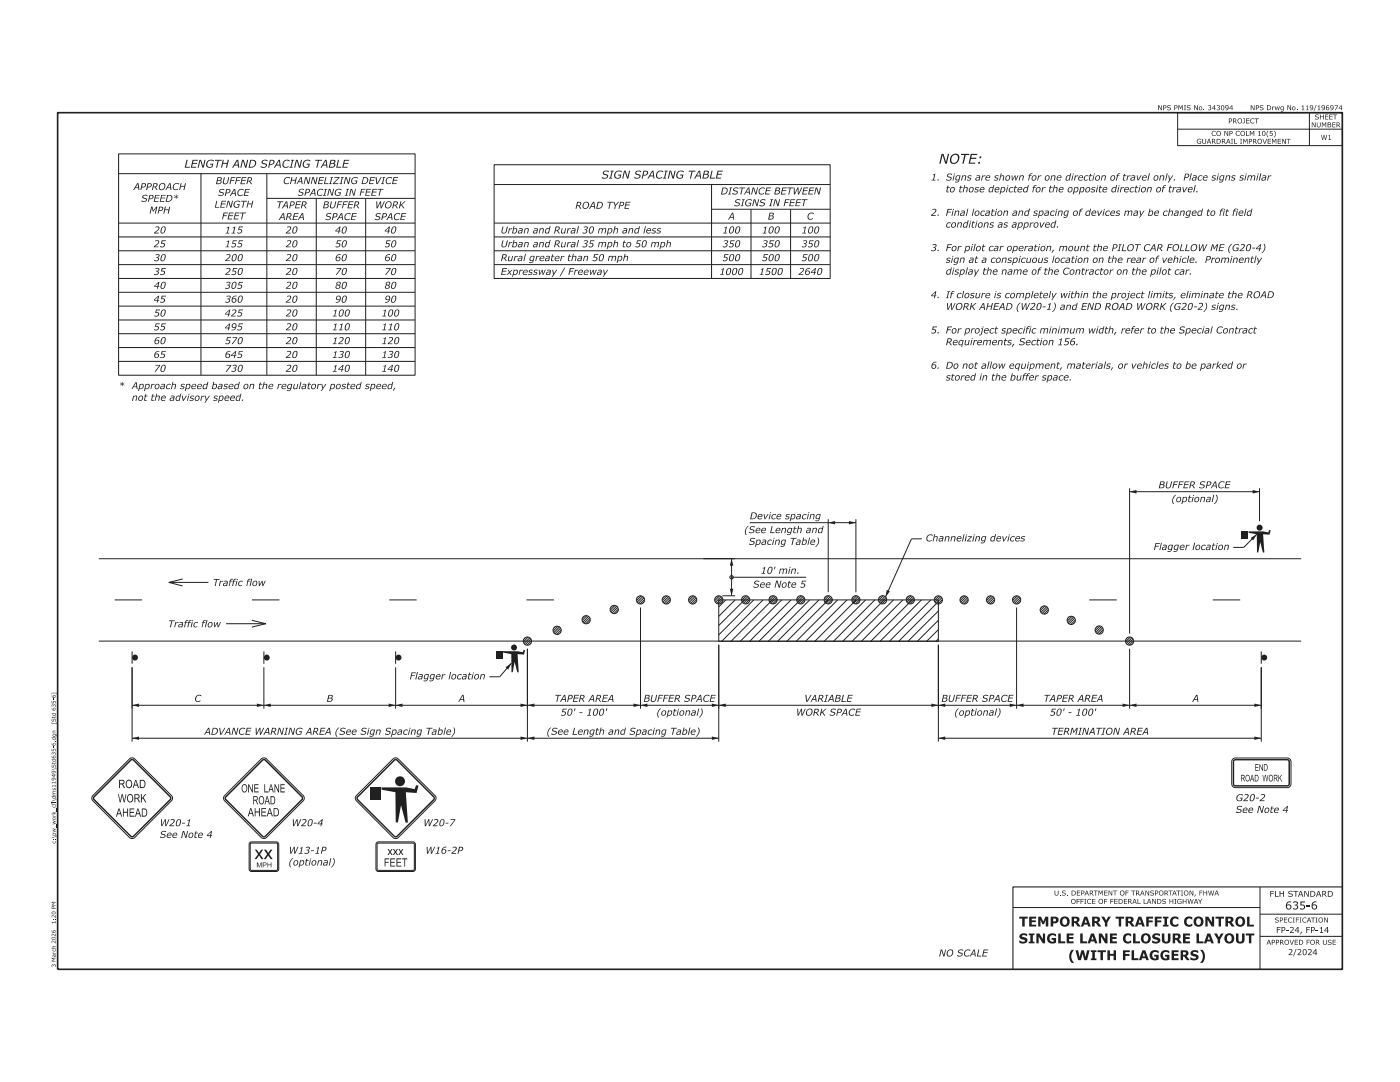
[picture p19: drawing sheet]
<svg xmlns="http://www.w3.org/2000/svg" width="279mm" height="216mm" viewBox="0 0 279 216" stroke-linecap="round" stroke-linejoin="round" font-family="sans-serif">
<g fill="none" stroke="#231f20" stroke-width=".2">
<path d="M19.7 111.5h240M22.9 119.7h5.5M50.3 119.7h5.5M77.7 119.7h5.5M105.1 119.7h5.4M217.4 119.7h5.5M242 119.7h5.5M18.5 158.7l7.3-7.3a.73 .73 0 0 1 1.1 0l7.3 7.3a.73 .73 0 0 1 0 1.1l-7.3 7.3a.77 .77 0 0 1-1.1 0l-7.3-7.3a.73 .73 0 0 1 0-1.1zM44.8 158.7l7.3-7.3a.73 .73 0 0 1 1.1 0l7.3 7.3a.73 .73 0 0 1 0 1.1l-7.3 7.3a.77 .77 0 0 1-1.1 0l-7.3-7.3a.73 .73 0 0 1 0-1.1zM78.4 151.4a.73 .73 0 0 1 1.1 0l7.3 7.3a.73 .73 0 0 1 0 1.1l-7.3 7.3a.77 .77 0 0 1-1.1 0l-7.3-7.3a.73 .73 0 0 1 0-1.1zM246 151.5l.6-.2h10.3a.74 .74 0 0 1 .7 .7v4.4a.74 .74 0 0 1-.7 .8h-10.3a.72 .72 0 0 1-.8-.8v-4.4zM49.9 168.1h5.5l.2 .4v5.2l-.5 .2h-4.9l-.4-.2-.1-5.2z"/>
<path d="M75.3 168.1h7.4l.2 .4-.1 5.2-.4 .2-7.1-.1-.3-.4v-4.9z"/>
</g>
<g fill="#231f20">
<path d="M249.2 106h2.9l1 .2 .2-.4h.3l-.2 .9-1.3-.1 .2 3.7-.3-.1-.5-2-.4 2h-.2l-.1-3.6-1.6-.3z" fill-rule="evenodd"/>
<circle cx="251.4" cy="105.3" r=".61"/>
</g>
<path d="M247.8 106h1.3v1.5h-1.3z" fill="#231f20"/>
<g fill="none" stroke="#231f20" stroke-width=".2">
<path d="M127.1 118.9h-.1M127.5 118.9l-.5 .5M128 118.9l-1 1M128.4 118.9l-1.4 1.4M128.7 119.2l-1.4 1.3M128.7 119.6l-1 .9M132.2 118.9h-.1M132.7 118.9l-.6 .5M133.1 118.9l-1 1M133.6 118.9l-1.5 1.4M133.8 119.2l-1.4 1.3M133.8 119.6l-.9 .9"/>
<path d="M137.5 118.9h-.1M137.9 118.9l-.5 .5M138.4 118.9l-1 1M138.9 118.9l-1.5 1.4M139.1 119.2l-1.4 1.3M139.1 119.6l-1 .9M142.7 118.9h-.1M143.1 118.9l-.5 .5M143.4 119.7h43.9v8.3h-43.9zM143.6 118.9l-1 1M144.1 118.9l-1.5 1.4M144.3 119.2l-1.4 1.3"/>
<path d="M144.3 119.6l-.9 .9M144.9 119.7l-1.5 1.4M146.7 119.7l-3.3 3.3M148 118.9h.1M148.5 118.9l-.5 .5M148.6 119.7l-5.2 5.1M149 118.9l-1 .9M149.4 118.9l-1.4 1.4M149.6 119.1l-1.3 1.4M149.6 119.6l-.9 .9M150.4 119.7l-7 7M152.3 119.7l-8.3 8.3"/>
<path d="M153.5 118.9h.1M154 118.9l-.5 .5M154.1 119.7l-8.2 8.3M154.4 118.9l-.9 .9M154.9 118.9l-1.4 1.4M155.1 119.1l-1.4 1.4M155.1 119.6l-.9 .9M156 119.7l-8.3 8.3M157.9 119.7l-8.3 8.3M159 118.9h.1M159.5 118.9l-.5 .5M159.7 119.7l-8.2 8.3"/>
<path d="M160 118.9l-1 .9M160.4 118.9l-1.4 1.4M160.6 119.1l-1.3 1.4M160.6 119.6l-.9 .9M161.6 119.7l-8.3 8.3M163.4 119.7l-8.2 8.3M164.5 118.9h.1M165 118.9l-.5 .5M165.3 119.7l-8.3 8.3M165.4 118.9l-.9 .9M165.9 118.9l-1.4 1.4M166.1 119.1l-1.4 1.4"/>
<path d="M166.1 119.6l-.9 .9M167.2 119.7l-8.3 8.3M169 119.7l-8.3 8.3M170 118.9h.1M170.5 118.9l-.5 .5M170.9 119.7l-8.3 8.3M171 118.9l-1 .9M171.4 118.9l-1.4 1.4M171.6 119.1l-1.3 1.4M171.6 119.6l-.9 .9M172.8 119.7l-8.3 8.3M174.6 119.7l-8.3 8.3"/>
<path d="M175.4 118.9h-.1M175.8 118.9l-.5 .5M176.3 118.9l-1 .9M176.5 119.7l-8.3 8.3M176.8 118.9l-1.5 1.4M177 119.1l-1.4 1.4M177 119.6l-1 .9M178.3 119.7l-8.2 8.3M180.2 119.7l-8.3 8.3M180.9 118.9h.1M181.4 118.9l-.5 .5M181.8 118.9l-.9 .9"/>
<path d="M182 119.7l-8.2 8.3M182.3 118.9l-1.4 1.4M182.5 119.1l-1.4 1.4M182.5 119.6l-.9 .9M183.9 119.7l-8.3 8.3M185.8 119.7l-8.3 8.3M186.5 118.9h-.1M187 118.9l-.6 .5M187.4 118.9l-1 1M187.9 118.9l-1.5 1.4M188.1 119.2l-1.4 1.3M188.1 119.6l-.9 .9"/>
<path d="M191.7 118.9h-.1M192.1 118.9l-.5 .5M192.6 118.9l-1 1M193 118.9l-1.4 1.4M193.2 119.2l-1.3 1.3M193.2 119.6l-.9 .9M196.9 118.9h.1M197.4 118.9l-.5 .5M197.8 118.9l-.9 1M198.3 118.9l-1.4 1.4M198.5 119.2l-1.4 1.3M198.5 119.6l-.9 .9"/>
<path d="M202.1 118.9h.1M202.6 118.9l-.5 .5M203 118.9l-.9 1M203.5 118.9l-1.4 1.4M203.7 119.2l-1.4 1.3M203.7 119.6l-.9 .9M19.7 127.9h240M104.5 127.1l-.1 .1M105 127.1l-.6 .5M105.4 127.1l-1 1M105.9 127.1l-1.5 1.5M106.1 127.4l-1.4 1.3"/>
<path d="M106.1 127.8l-.9 .9M106.1 128.3l-.5 .4M110.4 125h.1M110.9 125l-.5 .5M111.3 125l-.9 .9M111.8 125l-1.4 1.4M112 125.2l-1.4 1.4M112 125.7l-.9 .9M112 126.1l-.4 .5M116.2 122.8v.1M116.7 122.8l-.5 .6M117.1 122.8l-.9 1"/>
<path d="M117.6 122.8l-1.4 1.5M117.8 123.1l-1.4 1.4M117.8 123.6l-.9 .9M117.8 124l-.4 .5M121.8 120.8h.1M122.3 120.8l-.5 .5M122.7 120.8l-.9 1M123.2 120.8l-1.4 1.4M123.4 121.1l-1.4 1.3M123.4 121.5l-.9 .9M123.4 122l-.4 .4M128.7 120.1l-.5 .4"/>
<path d="M133.8 120.1l-.4 .4M139.1 120.1l-.5 .4M144.3 120.1l-.5 .4M149.6 120.1l-.4 .4M155.1 120.1l-.4 .4M160.6 120.1l-.4 .4M166.1 120.1l-.4 .4M171.6 120.1l-.4 .4M177 120.1l-.5 .4M182.5 120.1l-.5 .4M187.3 121.9l-6.1 6.1M187.3 120l-8 8"/>
<path d="M187.3 123.8l-4.2 4.2M187.3 125.6l-2.4 2.4M187.3 127.5l-.5 .5M188.1 120.1l-.5 .4M193.2 120.1l-.4 .4M198.5 120.1l-.4 .4M203.7 120.1l-.4 .4M207.6 120.9v.1M208.1 120.9l-.5 .5M208.6 120.9l-1 1M209 120.9l-1.4 1.5M209.2 121.2l-1.3 1.3"/>
<path d="M209.2 121.6l-.9 .9M209.2 122.1l-.4 .4M213 123h.1M213.5 123l-.5 .5M214 123l-1 1M214.4 123l-1.4 1.4M214.6 124.2l-.4 .4M214.6 123.7l-.9 .9M214.6 123.2l-1.4 1.4M218.6 124.9l-.1 .1M219.1 124.9l-.6 .5M219.5 124.9l-1 1"/>
<path d="M220 124.9l-1.5 1.4M220.2 125.2l-1.4 1.3M220.2 125.6l-.9 .9M220.2 126.1l-.4 .4M224.7 127.1l-.1 .1M225.1 127.1l-.5 .5M225.6 127.1l-1 1M226.1 127.1l-1.5 1.5M226.3 128.3l-.5 .4M226.3 127.4l-1.4 1.3M226.3 127.8l-1 .9"/>
<circle cx="127.8" cy="119.7" r=".82"/>
<circle cx="133" cy="119.7" r=".81"/>
<circle cx="138.2" cy="119.7" r=".82"/>
<circle cx="143.5" cy="119.7" r=".81"/>
<circle cx="148.8" cy="119.7" r=".83"/>
<circle cx="154.3" cy="119.7" r=".83"/>
<circle cx="159.8" cy="119.7" r=".83"/>
<circle cx="165.3" cy="119.7" r=".83"/>
<circle cx="170.8" cy="119.7" r=".83"/>
<circle cx="176.1" cy="119.7" r=".82"/>
<circle cx="181.7" cy="119.7" r=".83"/>
<circle cx="187.3" cy="119.7" r=".82"/>
<circle cx="192.4" cy="119.7" r=".81"/>
<circle cx="197.7" cy="119.7" r=".82"/>
<circle cx="202.9" cy="119.7" r=".81"/>
<circle cx="105.3" cy="127.9" r=".82"/>
<circle cx="111.2" cy="125.8" r=".83"/>
<circle cx="117" cy="123.7" r=".82"/>
<circle cx="122.6" cy="121.6" r=".82"/>
<circle cx="208.4" cy="121.7" r=".82"/>
<circle cx="213.8" cy="123.8" r=".83"/>
<circle cx="219.4" cy="125.7" r=".82"/>
<circle cx="225.4" cy="127.9" r=".82"/>
</g>
<g fill="#231f20">
<path d="M100.4 129.9l2.9 .1 1 .1 .2-.4h.3l-.2 .9-1.3-.1 .2 3.7h-.3l-.5-2.1-.4 2h-.2l-.1-3.6-1.6-.3z" fill-rule="evenodd"/>
<circle cx="102.6" cy="129.2" r=".59"/>
</g>
<path d="M99 129.9h1.3v1.5h-1.3z" fill="#231f20"/>
<path d="M26.4 130v2.4" fill="none" stroke="#231f20" stroke-width=".2"/>
<circle cx="27" cy="131.2" r=".59" fill="#231f20"/>
<path d="M52.7 130v2.4" fill="none" stroke="#231f20" stroke-width=".2"/>
<circle cx="53.2" cy="131.2" r=".59" fill="#231f20"/>
<path d="M79 130v2.4" fill="none" stroke="#231f20" stroke-width=".2"/>
<circle cx="79.5" cy="131.2" r=".59" fill="#231f20"/>
<path d="M251.7 130v2.4" fill="none" stroke="#231f20" stroke-width=".2"/>
<circle cx="252.3" cy="131.2" r=".59" fill="#231f20"/>
<g fill="none" stroke="#231f20" stroke-width=".2">
<path d="M23.7 30.7h59.1v44.2h-59.1zM23.7 34.7h59.1M40.1 34.7v40.2M53.3 34.7v40.2M53.3 39.6h29.5M63.1 39.6v35.3M73 39.6v35.3M98.6 32.9h67.1v22.7h-67.1zM98.6 36.8h67.1M142 36.8v18.8M23.7 44.5h59.1M23.7 47.3h59.1"/>
<path d="M23.7 50h59.1M23.7 52.8h59.1M23.7 55.6h59.1M23.7 58.3h59.1M98.6 44.5h67.1M98.6 47.3h67.1M98.6 50h67.1M98.6 52.8h67.1M142 41.8h23.7M149.9 41.8v13.8M157.8 41.8v13.8M23.7 61.1h59.1"/>
<path d="M23.7 63.8h59.1M23.7 66.6h59.1M23.7 69.3h59.1M23.7 72.1h59.1M33.7 116.2h7.9M36.5 115.5l-2.8 .7 2.8 .7M165.3 103.6v14.6M170.8 103.6v14.6M45.1 124.5h7.9M50.3 123.8l2.7 .7-2.7 .6"/>
</g>
<g fill="#231f20">
<path d="M169.4 104l1.4 .3-1.4 .3z"/>
<path d="M165.3 104.3l1.4-.3v.6z"/>
</g>
<path d="M149.6 104.3h21.2M181.9 107.5h2.1" fill="none" stroke="#231f20" stroke-width=".2"/>
<path d="M177 117.7l.6 .3-.9 1.1z" fill="#231f20"/>
<path d="M225.4 97.4v29M251.4 97.4v6.6M181.9 107.5l-5.2 11.6" fill="none" stroke="#231f20" stroke-width=".2"/>
<g fill="#231f20">
<path d="M250 97.8l1.4 .3-1.4 .4z"/>
<path d="M225.4 98.1l1.4-.3v.7z"/>
</g>
<path d="M225.4 98.1h26M246.1 109.2h2.1" fill="none" stroke="#231f20" stroke-width=".2"/>
<path d="M249.6 107.3l1.2-.7-.7 1.2z" fill="#231f20"/>
<path d="M250.8 106.6l-2.6 2.6M143.4 128.7v19.3" fill="none" stroke="#231f20" stroke-width=".2"/>
<g fill="#231f20">
<path d="M142.1 147l1.3 .3-1.3 .3z"/>
<path d="M105.3 147.3l1.3-.3v.6z"/>
</g>
<path d="M26.4 133.2v14.8M105.3 129.5v18.5M105.3 147.3h38.1" fill="none" stroke="#231f20" stroke-width=".2"/>
<g fill="#231f20">
<path d="M103.9 147l1.4 .3-1.4 .3z"/>
<path d="M26.4 147.3l1.3-.3v.6z"/>
</g>
<path d="M251.7 133.2v8.2M26.4 147.3h78.9" fill="none" stroke="#231f20" stroke-width=".2"/>
<g fill="#231f20">
<path d="M250.3 140.4l1.4 .3-1.4 .4z"/>
<path d="M225.4 140.7l1.4-.3v.7z"/>
</g>
<path d="M225.4 129.5v11.9M225.4 140.7h26.3" fill="none" stroke="#231f20" stroke-width=".2"/>
<g fill="#231f20">
<path d="M224 140.4l1.4 .3-1.4 .4z"/>
<path d="M202.9 140.7l1.4-.3v.7z"/>
</g>
<path d="M202.9 121.2v20.2M202.9 140.7h22.5" fill="none" stroke="#231f20" stroke-width=".2"/>
<g fill="#231f20">
<path d="M201.5 140.4l1.4 .3-1.4 .4z"/>
<path d="M187.3 140.7l1.3-.3v.7z"/>
</g>
<path d="M187.3 128.7v12.7M187.3 140.7h15.6" fill="none" stroke="#231f20" stroke-width=".2"/>
<g fill="#231f20">
<path d="M185.9 140.4l1.4 .3-1.4 .4z"/>
<path d="M143.4 140.7l1.4-.3v.7z"/>
</g>
<path d="M143.4 128.7v12.7M143.4 140.7h43.9" fill="none" stroke="#231f20" stroke-width=".2"/>
<g fill="#231f20">
<path d="M142.1 140.4l1.3 .3-1.3 .4z"/>
<path d="M127.8 140.7l1.4-.3v.7z"/>
</g>
<path d="M127.8 121.2v20.2M127.8 140.7h15.6" fill="none" stroke="#231f20" stroke-width=".2"/>
<g fill="#231f20">
<path d="M126.4 140.4l1.4 .3-1.4 .4z"/>
<path d="M105.3 140.7l1.3-.3v.7z"/>
</g>
<path d="M105.3 129.5v11.9M105.3 140.7h22.5" fill="none" stroke="#231f20" stroke-width=".2"/>
<g fill="#231f20">
<path d="M103.9 140.4l1.4 .3-1.4 .4z"/>
<path d="M79 140.7l1.3-.3v.7z"/>
</g>
<path d="M79 133.2v8.2M79 140.7h26.3" fill="none" stroke="#231f20" stroke-width=".2"/>
<g fill="#231f20">
<path d="M77.6 140.4l1.4 .3-1.4 .4z"/>
<path d="M52.7 140.7l1.3-.3v.7z"/>
</g>
<path d="M26.4 133.2v8.2M52.7 133.2v8.2M52.7 140.7h26.3" fill="none" stroke="#231f20" stroke-width=".2"/>
<g fill="#231f20">
<path d="M51.3 140.4l1.4 .3-1.4 .4z"/>
<path d="M26.4 140.7l1.3-.3v.7z"/>
</g>
<path d="M26.4 140.7h26.3" fill="none" stroke="#231f20" stroke-width=".2"/>
<g fill="#231f20">
<path d="M100.9 133.2l1.2-.9-.7 1.3z"/>
<path d="M18.7 158.9l7.3-7.3 .4-.2 .4 .2 7.3 7.3 .1 .4-.1 .4-7.3 7.3a.52 .52 0 0 1-.8 0l-7.3-7.3a.52 .52 0 0 1 0-.8zM26.2 151.8l-7.4 7.5 7.6 7.5 7.5-7.5-7.4-7.5z" fill-rule="evenodd"/>
<path d="M52.3 151.6l.4-.2 .3 .2 7.4 7.3 .1 .4-.1 .4-7.4 7.3a.52 .52 0 0 1-.7 0l-7.3-7.3a.52 .52 0 0 1 0-.8zM52.5 151.8l-7.4 7.5 7.6 7.5 7.5-7.5-7.4-7.5z" fill-rule="evenodd"/>
<path d="M49.9 168.2l-.1 .3v4.9l.2 .3 5.1 .1 .3-.1 .1-.3v-4.9l-.1-.3zM50.1 168.4h5.2l-.1 5.1h-5.1z" fill-rule="evenodd"/>
<path d="M75.3 168.2l-.2 .3v4.9l.2 .3 .2 .1h6.9l.3-.2 .1-5.1-.1-.3zM75.4 168.4h7.1v5.1h-7.1z" fill-rule="evenodd"/>
<path d="M76.1 157.1h4.9l1.8 .4 .2-.8 .5 .1-.4 1.4-2.1-.1 .4 6h-.5l-.9-3.4-.6 3.4h-.4l-.1-6-2.8-.5z" fill-rule="evenodd"/>
<path d="M78.6 151.6l.4-.2 .3 .2 7.4 7.3 .1 .4-.1 .4-7.4 7.3a.52 .52 0 0 1-.7 0l-7.3-7.3a.52 .52 0 0 1 0-.8zM78.8 151.8l-7.4 7.5 7.6 7.5 7.5-7.5-7.4-7.5z" fill-rule="evenodd"/>
<circle cx="79.8" cy="155.9" r="1"/>
</g>
<path d="M73.9 157.1h2.1v2.5h-2.1z" fill="#231f20"/>
<path d="M102.1 132.3l-2.4 2.7h-2M187.3 128.7v19.3M251.7 133.2v14.8" fill="none" stroke="#231f20" stroke-width=".2"/>
<g fill="#231f20">
<path d="M250.3 147l1.4 .3-1.4 .3z"/>
<path d="M187.3 147.3l1.3-.3v.6z"/>
</g>
<path d="M187.3 147.3h64.4" fill="none" stroke="#231f20" stroke-width=".2"/>
<g fill="#231f20">
<path d="M246.2 151.6l-.2 .4v4.4a.51 .51 0 0 0 .6 .6l10.5-.1 .3-.5v-4.4l-.1-.4-.4-.1h-10.3zM246.4 151.8h10.6l.1 .2v4.5l-.2 .2-10.5-.1z" fill-rule="evenodd"/>
<path d="M187.8 189.5h.2l.4 1.1 .2-1.1h.2l-.3 1.4h-.2l-.4-1.3-.3 1.3h-.2z" fill-rule="evenodd"/>
<path d="M189.2 189.6a.67 .67 0 0 0-.2 1 .67 .67 0 0 0 1 0 .64 .64 0 0 0 .2-.9 .64 .64 0 0 0-1-.1zM189.3 189.8a.47 .47 0 0 1 .7-.1 .47 .47 0 0 1 0 .7 .47 .47 0 0 1-.7 .3 .47 .47 0 0 1-.1-.8z" fill-rule="evenodd"/>
<path d="M191.4 189.6l.6-.1 .2 .1v.1a.39 .39 0 0 0-.5-.2 .39 .39 0 0 0-.2 .5 .45 .45 0 0 1 .6 .5 .45 .45 0 0 1-.6 .4l-.5-.1v-.3a.43 .43 0 0 0 .6 .3 .43 .43 0 0 0 .3-.5h-.2a.4 .4 0 0 1-.4-.2 .4 .4 0 0 1 .1-.5z" fill-rule="evenodd"/>
<path d="M192.7 189.6l.7-.1 .3 .1-.1 .2a.57 .57 0 0 0-.9 .1 .57 .57 0 0 0 .3 .8l.5-.2a.63 .63 0 0 1-1 .2 .63 .63 0 0 1 .1-1z" fill-rule="evenodd"/>
<path d="M194.3 189.5l-.8 1.4h.2l.2-.4h.6l.1 .4h.1l-.1-1.4zM194.4 189.6l.1 .7h-.5z" fill-rule="evenodd"/>
<path d="M195.3 189.5h.1l-.2 1.2h.7l-.1 .2h-.9z" fill-rule="evenodd"/>
<path d="M196.3 189.5h.9v.1h-.7l-.1 .4h.7v.2h-.8l-.1 .5h.7v.2h-.9z" fill-rule="evenodd"/>
<path d="M42.7 115.6h1.1v.1h-.5l-.3 1.2h-.2l.3-1.2h-.5z" fill-rule="evenodd"/>
<path d="M43.9 115.9h.2v.2l.5-.2-.1 .2-.5 .1-.1 .7h-.2z" fill-rule="evenodd"/>
<path d="M44.7 115.9v.2l.5-.1 .1 .3a.48 .48 0 0 0-.6 0 .48 .48 0 0 0-.1 .6l.6-.1-.1 .1h.2l.2-.7a.47 .47 0 0 0-.8-.3zM44.7 116.5l.6-.1-.2 .3a.23 .23 0 0 1-.3 .1 .23 .23 0 0 1-.1-.3z" fill-rule="evenodd"/>
<path d="M46 115.6l.5-.1v.2l-.4 .1v.1h.3l-.1 .1h-.3l-.2 .9h-.1l.2-.9h-.2z" fill-rule="evenodd"/>
<path d="M46.7 115.6l.5-.1-.1 .2-.3 .1-.1 .1h.3v.1h-.3l-.2 .9h-.2l.2-.9-.1-.1z" fill-rule="evenodd"/>
<path d="M47.3 115.6h.2l-.1 .1h-.1z" fill-rule="evenodd"/>
<path d="M47.2 115.9h.2l-.3 1h-.1z" fill-rule="evenodd"/>
<path d="M47.7 116.1l.4-.2 .4 .1-.1 .1a.39 .39 0 0 0-.6 .1 .39 .39 0 0 0 .3 .6l.2-.1a.46 .46 0 0 1-.7 .1 .46 .46 0 0 1 .1-.7z" fill-rule="evenodd"/>
<path d="M49.6 115.6l.4-.1v.2l-.4 .1v.1h.3v.1h-.4l-.2 .9h-.1l.2-.9h-.2z" fill-rule="evenodd"/>
<path d="M50.2 115.5h.1l-.3 1.4h-.2z" fill-rule="evenodd"/>
<path d="M50.6 116a.54 .54 0 0 0-.2 .7 .54 .54 0 0 0 .7 .3 .54 .54 0 0 0 .3-.7l-.3-.4zM50.7 116.1a.38 .38 0 0 1 .5 .3 .38 .38 0 0 1-.4 .4 .41 .41 0 0 1-.1-.7z" fill-rule="evenodd"/>
<path d="M51.6 115.9h.2v.8l.5-.8h.1l.1 .8 .3-.8h.2l-.5 1h-.1l-.1-.8-.5 .8h-.1z" fill-rule="evenodd"/>
<path d="M33.7 123.8h1.2v.2h-.5l-.3 1.2h-.2l.3-1.2h-.5z" fill-rule="evenodd"/>
<path d="M35 124.1h.2l-.1 .2 .5-.2v.2l-.5 .1-.2 .8h-.1z" fill-rule="evenodd"/>
<path d="M35.8 124.2v.1l.4-.1 .2 .3a.52 .52 0 0 0-.6 0 .52 .52 0 0 0-.2 .6l.4 .1 .2-.2v.2h.2l.1-.8a.48 .48 0 0 0-.7-.2zM35.8 124.8l.5-.2-.1 .4a.23 .23 0 0 1-.3 .1 .23 .23 0 0 1-.1-.3z" fill-rule="evenodd"/>
<path d="M37.1 123.8l.5-.1-.1 .2-.3 .1-.1 .1h.3v.2h-.3l-.2 .9h-.2l.2-.9-.1-.2z" fill-rule="evenodd"/>
<path d="M37.8 123.8l.5-.1-.1 .2-.4 .1v.1h.3v.2h-.3l-.2 .9h-.2l.2-.9-.1-.2z" fill-rule="evenodd"/>
<path d="M38.3 123.8h.3l-.1 .2h-.2z" fill-rule="evenodd"/>
<path d="M38.3 124.1h.2l-.3 1.1h-.1z" fill-rule="evenodd"/>
<path d="M38.9 124.2l.5-.1 .1 .1v.2a.39 .39 0 0 0-.6 .1 .39 .39 0 0 0 .2 .5l.3-.1a.46 .46 0 0 1-.7 .2 .46 .46 0 0 1 .1-.8z" fill-rule="evenodd"/>
<path d="M40.6 123.8l.5-.1v.2l-.4 .1-.1 .1h.4l-.1 .2h-.3l-.2 .9h-.2l.2-.9h-.1z" fill-rule="evenodd"/>
<path d="M41.2 123.7h.2l-.3 1.5h-.2z" fill-rule="evenodd"/>
<path d="M41.5 124.7a.51 .51 0 0 0 1 0 .51 .51 0 0 0-1 0zM41.8 124.3a.37 .37 0 0 1 .5 .3 .37 .37 0 0 1-.4 .4 .39 .39 0 0 1-.3-.3 .39 .39 0 0 1 .2-.4z" fill-rule="evenodd"/>
<path d="M42.7 124.1h.2v.8l.4-.8h.2l.1 .8 .3-.8h.2l-.5 1.1h-.2l-.1-.8-.4 .8h-.1z" fill-rule="evenodd"/>
<path d="M26.6 79h.2l-.1 .1a.34 .34 0 0 1 .5-.2 .34 .34 0 0 1 .2 .4l-.2 .7h-.2l.2-.7a.25 .25 0 0 0-.2-.3 .25 .25 0 0 0-.3 .2l-.2 .8h-.2z" fill-rule="evenodd"/>
<path d="M27.6 79.5a.52 .52 0 0 0 1 0 .52 .52 0 0 0-1 0zM27.9 79.2a.37 .37 0 0 1 .5 .3 .37 .37 0 0 1-.4 .4 .4 .4 0 0 1-.3-.4 .4 .4 0 0 1 .2-.3z" fill-rule="evenodd"/>
<path d="M29 78.7h.2l-.1 .3h.4l-.1 .1h-.3l-.1 .5v.2h.3a.27 .27 0 0 1-.4 .2 .27 .27 0 0 1-.1-.4l.1-.5h-.1z" fill-rule="evenodd"/>
<path d="M30.4 78.7h.2l-.1 .3h.4v.1h-.4l-.1 .5v.2h.3a.27 .27 0 0 1-.3 .2 .27 .27 0 0 1-.2-.4l.1-.5-.1-.1z" fill-rule="evenodd"/>
<path d="M31.2 78.5h.2l-.2 .6a.34 .34 0 0 1 .5-.2 .34 .34 0 0 1 .2 .4l-.2 .7h-.1l.1-.7a.25 .25 0 0 0-.2-.3 .25 .25 0 0 0-.3 .2l-.2 .8h-.1z" fill-rule="evenodd"/>
<path d="M32.3 79.1a.49 .49 0 0 0-.1 .8 .49 .49 0 0 0 .8-.2 .37 .37 0 0 1-.5 .2 .37 .37 0 0 1-.2-.4h.8a.43 .43 0 0 0-.2-.6 .43 .43 0 0 0-.6 .2zM32.5 79.1h.3l.1 .2h-.6z" fill-rule="evenodd"/>
<path d="M34.1 79v.1h.5l.1 .2a.47 .47 0 0 0-.7 .1 .47 .47 0 0 0 0 .6l.5-.1v.1h.2l.1-.8a.46 .46 0 0 0-.7-.2zM34.1 79.5l.5-.1-.1 .4a.22 .22 0 0 1-.4 .1 .22 .22 0 0 1 0-.4z" fill-rule="evenodd"/>
<path d="M35.2 79.1a.45 .45 0 0 0-.2 .6 .45 .45 0 0 0 .6 .2l.2 .1 .4-1.5h-.2l-.1 .5a.5 .5 0 0 0-.7 .1zM35.4 79.2l.5-.1-.2 .6a.32 .32 0 0 1-.5 .1 .32 .32 0 0 1 .1-.5z" fill-rule="evenodd"/>
<path d="M36.3 79h.2l.1 .8 .5-.8h.2l-.6 1h-.2z" fill-rule="evenodd"/>
<path d="M37.6 78.6h.2v.2h-.2z" fill-rule="evenodd"/>
<path d="M37.5 79h.2l-.2 1h-.2z" fill-rule="evenodd"/>
<path d="M38 79.1l.1-.1a.37 .37 0 0 1 .6 .2l-.4-.1-.2 .2a.35 .35 0 0 1 .5 .3 .35 .35 0 0 1-.3 .4l-.5-.1v-.2l.6 .1a.26 .26 0 0 0-.1-.3 .26 .26 0 0 0-.3 0l-.1-.2z" fill-rule="evenodd"/>
<path d="M39 79.1a.51 .51 0 0 0 .2 .9 .51 .51 0 0 0 .6-.7 .44 .44 0 0 0-.3-.4 .44 .44 0 0 0-.5 .2zM39.2 79.2a.37 .37 0 0 1 .5 .3 .37 .37 0 0 1-.4 .4 .41 .41 0 0 1-.1-.7z" fill-rule="evenodd"/>
<path d="M40.2 79h.2v.1l.5-.1-.1 .1-.5 .2-.1 .7h-.2z" fill-rule="evenodd"/>
<path d="M40.9 79h.2l.1 .7 .5-.7h.2l-.9 1.4h-.2l.3-.5z" fill-rule="evenodd"/>
<path d="M42.7 79.1l.3-.2 .5 .1-.1 .2-.4-.1-.1 .2a.38 .38 0 0 1 .4 .2 .38 .38 0 0 1-.1 .5 .39 .39 0 0 1-.6-.3l.5 .1a.18 .18 0 0 0 .1-.2 .18 .18 0 0 0-.3-.1 .25 .25 0 0 1-.2-.1 .25 .25 0 0 1 0-.3z" fill-rule="evenodd"/>
<path d="M43.8 79l-.3 1.4h.1l.2-.5a.58 .58 0 0 0 .7-.2 .58 .58 0 0 0-.2-.8l-.3 .2v-.1zM43.9 79.2a.33 .33 0 0 1 .5 0 .33 .33 0 0 1-.1 .5l-.2 .1h-.3z" fill-rule="evenodd"/>
<path d="M45 79.1a.49 .49 0 0 0-.1 .8 .49 .49 0 0 0 .8-.2 .37 .37 0 0 1-.5 .2 .37 .37 0 0 1-.2-.4h.7a.43 .43 0 0 0-.2-.6 .43 .43 0 0 0-.5 .2zM45.1 79.1a.25 .25 0 0 1 .3-.1 .25 .25 0 0 1 .2 .3h-.6z" fill-rule="evenodd"/>
<path d="M46.1 79.1a.49 .49 0 0 0-.1 .8 .49 .49 0 0 0 .8-.2 .37 .37 0 0 1-.5 .2 .37 .37 0 0 1-.2-.4h.8a.43 .43 0 0 0-.2-.6 .43 .43 0 0 0-.6 .2zM46.3 79.1h.3l.1 .2h-.6z" fill-rule="evenodd"/>
<path d="M47.2 79.1a.45 .45 0 0 0-.2 .6 .45 .45 0 0 0 .6 .2l.2 .1 .4-1.5h-.2l-.1 .5a.5 .5 0 0 0-.7 .1zM47.4 79.2l.5-.1-.2 .6a.32 .32 0 0 1-.5 .1 .32 .32 0 0 1 .1-.5z" fill-rule="evenodd"/>
<path d="M48.3 79.7h.3l-.1 .3h-.2z" fill-rule="evenodd"/>
<path d="M27 76.3l-.8 1.3h.2l.2-.4h.6l.1 .4h.2l-.2-1.3zM27.1 76.4l.1 .7h-.5z" fill-rule="evenodd"/>
<path d="M27.9 76.6l-.3 1.4h.1l.1-.4a.58 .58 0 0 0 .8-.2 .58 .58 0 0 0-.2-.8l-.4 .1 .1-.1zM28 76.9a.32 .32 0 0 1 .5-.1 .32 .32 0 0 1-.1 .5l-.2 .2h-.3z" fill-rule="evenodd"/>
<path d="M29.1 76.6l-.4 1.4h.2l.1-.4h.1a.57 .57 0 0 0 .7-.3 .57 .57 0 0 0-.2-.7l-.4 .1v-.1zM29.2 76.9a.33 .33 0 0 1 .5-.1 .33 .33 0 0 1-.1 .5l-.2 .2h-.4z" fill-rule="evenodd"/>
<path d="M30.2 76.6h.2v.2l.5-.2-.1 .2-.4 .1-.2 .7h-.2z" fill-rule="evenodd"/>
<path d="M31.1 76.7a.52 .52 0 0 0-.3 .6 .52 .52 0 0 0 .6 .4 .52 .52 0 0 0 .4-.6 .43 .43 0 0 0-.2-.5 .43 .43 0 0 0-.5 .1zM31.2 76.8a.37 .37 0 0 1 .5 .3 .37 .37 0 0 1-.4 .4 .39 .39 0 0 1-.3-.3 .39 .39 0 0 1 .2-.4z" fill-rule="evenodd"/>
<path d="M32.2 76.6v.2l.4-.1 .2 .3a.52 .52 0 0 0-.6 0 .52 .52 0 0 0-.2 .6l.2 .1 .4-.2v.1h.2l.2-.7a.49 .49 0 0 0-.8-.3zM32.2 77.2l.5-.1-.1 .3a.22 .22 0 0 1-.3 .1 .22 .22 0 0 1-.1-.3z" fill-rule="evenodd"/>
<path d="M33.4 76.7a.36 .36 0 0 1 .4-.1 .36 .36 0 0 1 .3 .3 .41 .41 0 0 0-.7 0 .41 .41 0 0 0 .2 .6l.3-.1a.46 .46 0 0 1-.7 .1 .46 .46 0 0 1 .1-.7z" fill-rule="evenodd"/>
<path d="M34.4 76.2h.2l-.1 .5a.34 .34 0 0 1 .4-.1 .34 .34 0 0 1 .2 .4l-.1 .6h-.2l.1-.6a.26 .26 0 0 0-.2-.3 .26 .26 0 0 0-.3 .2l-.1 .7h-.2z" fill-rule="evenodd"/>
<path d="M36.2 76.7h.7l-.1 .1-.4-.1a.23 .23 0 0 0 0 .4 .23 .23 0 0 0 .3 0 .44 .44 0 0 1-.2 .6 .44 .44 0 0 1-.6-.1l.1-.2 .5 .1 .1-.2a.48 .48 0 0 1-.4-.6z" fill-rule="evenodd"/>
<path d="M37.2 76.6l-.3 1.4h.1l.1-.4a.58 .58 0 0 0 .8-.2 .58 .58 0 0 0-.2-.8l-.4 .1 .1-.1zM37.3 76.9a.32 .32 0 0 1 .5-.1 .32 .32 0 0 1-.1 .5l-.2 .2h-.3z" fill-rule="evenodd"/>
<path d="M38.3 76.8a.51 .51 0 0 0 0 .7 .51 .51 0 0 0 .7 .1l.1-.2a.37 .37 0 0 1-.5 .2 .37 .37 0 0 1-.2-.5h.7a.43 .43 0 0 0-.2-.6 .43 .43 0 0 0-.6 .3zM38.5 76.8l.4-.1 .1 .3h-.6z" fill-rule="evenodd"/>
<path d="M39.5 76.8a.48 .48 0 0 0 0 .8 .48 .48 0 0 0 .7-.2 .37 .37 0 0 1-.5 .2 .37 .37 0 0 1-.2-.5h.8a.42 .42 0 0 0-.2-.5 .42 .42 0 0 0-.6 .2zM39.7 76.8a.25 .25 0 0 1 .3-.1 .25 .25 0 0 1 .1 .3h-.6z" fill-rule="evenodd"/>
<path d="M40.7 76.7a.49 .49 0 0 0-.3 .6 .49 .49 0 0 0 .5 .3h.3l.4-1.4h-.2l-.1 .5zM40.8 76.8h.5l-.2 .6a.32 .32 0 0 1-.5 0 .32 .32 0 0 1 .1-.5z" fill-rule="evenodd"/>
<path d="M42.6 76.2l-.3 1.4h.1a.61 .61 0 0 0 .8-.2 .61 .61 0 0 0-.2-.8l-.4 .1 .2-.5zM42.6 76.9a.33 .33 0 0 1 .5 0 .33 .33 0 0 1-.1 .5l-.2 .1h-.3z" fill-rule="evenodd"/>
<path d="M43.7 76.6l-.1 .2 .5-.1 .1 .3a.59 .59 0 0 0-.8 .5l.3 .2 .4-.2v.1h.1l.2-.7a.47 .47 0 0 0-.7-.3zM43.6 77.2l.6-.1-.1 .3a.23 .23 0 0 1-.3 .1 .23 .23 0 0 1-.2-.3z" fill-rule="evenodd"/>
<path d="M44.7 76.7l.3-.1 .5 .1-.1 .1h-.5v.2a.39 .39 0 0 1 .5 .4 .39 .39 0 0 1-.6 .3l-.2-.1v-.2l.2 .1a.24 .24 0 0 0 .3 0 .24 .24 0 0 0 .1-.2l-.2-.1a.27 .27 0 0 1-.3-.1 .27 .27 0 0 1 0-.4z" fill-rule="evenodd"/>
<path d="M45.8 76.8a.48 .48 0 0 0 0 .8 .48 .48 0 0 0 .7-.2 .37 .37 0 0 1-.5 .2 .37 .37 0 0 1-.2-.5h.8a.42 .42 0 0 0-.2-.5 .42 .42 0 0 0-.6 .2zM46 76.8l.3-.1 .1 .3h-.6z" fill-rule="evenodd"/>
<path d="M47 76.7a.49 .49 0 0 0-.3 .6 .49 .49 0 0 0 .5 .3h.3l.4-1.4h-.2l-.1 .5zM47.1 76.8h.5l-.2 .6a.33 .33 0 0 1-.5 0 .33 .33 0 0 1 .1-.5z" fill-rule="evenodd"/>
<path d="M48.8 76.7a.52 .52 0 0 0-.2 .6 .52 .52 0 0 0 .6 .4 .52 .52 0 0 0 .4-.6 .43 .43 0 0 0-.2-.5 .43 .43 0 0 0-.6 .1zM48.7 77.1a.36 .36 0 0 1 .7 0 .36 .36 0 0 1-.7 0z" fill-rule="evenodd"/>
<path d="M49.9 76.6h.2v.1a.33 .33 0 0 1 .4-.2 .33 .33 0 0 1 .2 .5l-.1 .6h-.2l.2-.6a.26 .26 0 0 0-.2-.3 .26 .26 0 0 0-.3 .2l-.2 .7h-.2z" fill-rule="evenodd"/>
<path d="M51.9 76.3h.2l-.1 .3h.4l-.1 .1h-.3l-.2 .5 .1 .3h.3a.27 .27 0 0 1-.4 .2 .27 .27 0 0 1-.1-.4l.1-.6-.1-.1z" fill-rule="evenodd"/>
<path d="M52.7 76.2h.1l-.1 .5a.34 .34 0 0 1 .4-.1 .34 .34 0 0 1 .2 .4l-.1 .6h-.2l.2-.6a.25 .25 0 0 0-.2-.3 .25 .25 0 0 0-.3 .2l-.2 .7h-.2z" fill-rule="evenodd"/>
<path d="M53.7 76.8a.48 .48 0 0 0 0 .8 .48 .48 0 0 0 .7-.2 .37 .37 0 0 1-.4 .2 .37 .37 0 0 1-.2-.5h.7a.42 .42 0 0 0-.2-.5 .42 .42 0 0 0-.6 .2zM53.9 76.8h.4l.1 .2h-.6z" fill-rule="evenodd"/>
<path d="M55.6 76.6h.1v.2l.5-.2v.2l-.5 .1-.2 .7h-.2z" fill-rule="evenodd"/>
<path d="M56.3 76.8a.51 .51 0 0 0 0 .7 .51 .51 0 0 0 .7 .1v-.2a.37 .37 0 0 1-.4 .2 .37 .37 0 0 1-.2-.5h.7a.43 .43 0 0 0-.2-.6 .43 .43 0 0 0-.6 .3zM56.5 76.8l.4-.1 .1 .3h-.6z" fill-rule="evenodd"/>
<path d="M57.5 76.8a.44 .44 0 0 0-.2 .6 .44 .44 0 0 0 .6 .2l-.1 .2h-.5l-.1 .2a.68 .68 0 0 0 .9-.5l.2-.9h-.5zM57.6 76.8h.5l-.1 .6a.34 .34 0 0 1-.5-.1 .34 .34 0 0 1 .1-.5z" fill-rule="evenodd"/>
<path d="M58.7 76.6h.1l-.1 .7a.25 .25 0 0 0 .2 .3 .25 .25 0 0 0 .3-.2l.2-.8h.1l-.2 1h-.2l.1-.1a.34 .34 0 0 1-.5 .2 .34 .34 0 0 1-.2-.4z" fill-rule="evenodd"/>
<path d="M60 76.2h.1l-.3 1.4h-.2z" fill-rule="evenodd"/>
<path d="M60.4 76.6v.2l.4-.1 .1 .3a.6 .6 0 0 0-.7 .5l.2 .2 .4-.2v.1h.2l.2-.7a.47 .47 0 0 0-.8-.3zM60.4 77.2l.5-.1-.1 .3a.23 .23 0 0 1-.3 .1 .23 .23 0 0 1-.1-.3z" fill-rule="evenodd"/>
<path d="M61.6 76.3h.2l-.1 .3h.4v.1h-.4l-.1 .6v.2h.3a.27 .27 0 0 1-.4 .1 .27 .27 0 0 1-.1-.3l.1-.6-.1-.1z" fill-rule="evenodd"/>
<path d="M62.3 76.7a.52 .52 0 0 0-.3 .6 .52 .52 0 0 0 .7 .4 .52 .52 0 0 0 .4-.6 .43 .43 0 0 0-.2-.5 .43 .43 0 0 0-.6 .1zM62.4 76.9a.34 .34 0 0 1 .5-.1 .34 .34 0 0 1-.1 .6 .33 .33 0 0 1-.5 0 .33 .33 0 0 1 .1-.5z" fill-rule="evenodd"/>
<path d="M63.4 76.6h.2v.2l.5-.2v.2l-.6 .1-.1 .7h-.2z" fill-rule="evenodd"/>
<path d="M64.1 76.6h.2l.2 .8 .4-.8h.2l-.9 1.4h-.2l.3-.4z" fill-rule="evenodd"/>
<path d="M66.1 76.6l-.4 1.4h.2l.1-.4a.58 .58 0 0 0 .7-.2 .58 .58 0 0 0-.1-.8l-.4 .1v-.1zM66.2 76.9a.32 .32 0 0 1 .5-.1 .32 .32 0 0 1-.1 .5l-.2 .2h-.4z" fill-rule="evenodd"/>
<path d="M67.2 76.8a.52 .52 0 0 0 .2 .9 .52 .52 0 0 0 .6-.7 .45 .45 0 0 0-.3-.4 .45 .45 0 0 0-.5 .2zM67.1 77.1a.4 .4 0 0 1 .8 0 .4 .4 0 0 1-.8 0z" fill-rule="evenodd"/>
<path d="M68.3 76.7l.2-.1a.29 .29 0 0 1 .3 0 .29 .29 0 0 1 .2 .2l-.2-.1a.22 .22 0 0 0-.3 0 .22 .22 0 0 0 0 .3 .35 .35 0 0 1 .4 .2 .35 .35 0 0 1-.3 .5l-.5-.1v-.2l.3 .1a.24 .24 0 0 0 .3 0 .24 .24 0 0 0 .1-.2l-.3-.1a.26 .26 0 0 1-.2-.2 .26 .26 0 0 1 0-.3z" fill-rule="evenodd"/>
<path d="M69.4 76.3h.2v.3h.3v.1h-.4l-.1 .6v.2h.3a.27 .27 0 0 1-.3 .1 .27 .27 0 0 1-.2-.3l.1-.6v-.1z" fill-rule="evenodd"/>
<path d="M70.1 76.8a.48 .48 0 0 0 0 .8 .48 .48 0 0 0 .7-.2 .37 .37 0 0 1-.5 .2 .37 .37 0 0 1-.2-.5h.8a.42 .42 0 0 0-.2-.5 .42 .42 0 0 0-.6 .2zM70.3 76.8a.27 .27 0 0 1 .3-.1 .27 .27 0 0 1 .1 .3h-.6z" fill-rule="evenodd"/>
<path d="M71.3 76.7a.49 .49 0 0 0-.3 .6 .49 .49 0 0 0 .5 .3h.4l.3-1.4h-.2l-.1 .5zM71.4 76.8h.5l-.2 .6a.33 .33 0 0 1-.5 0 .33 .33 0 0 1 .1-.5z" fill-rule="evenodd"/>
<path d="M73 76.7l.3-.1 .5 .1-.1 .1h-.5v.2a.39 .39 0 0 1 .5 .4 .39 .39 0 0 1-.6 .3l-.3-.1 .1-.2 .2 .1a.24 .24 0 0 0 .3 0 .24 .24 0 0 0 .1-.2l-.2-.1a.27 .27 0 0 1-.3-.1 .27 .27 0 0 1 0-.4z" fill-rule="evenodd"/>
<path d="M74.1 76.6l-.3 1.4h.1l.1-.4a.57 .57 0 0 0 .8-.2 .57 .57 0 0 0-.2-.8l-.3 .1v-.1zM74.2 76.9a.32 .32 0 0 1 .5-.1 .32 .32 0 0 1-.1 .5l-.2 .2h-.3z" fill-rule="evenodd"/>
<path d="M75.3 76.8a.48 .48 0 0 0-.1 .8 .48 .48 0 0 0 .8-.2h-.1a.37 .37 0 0 1-.4 .2 .37 .37 0 0 1-.2-.5h.7a.42 .42 0 0 0-.2-.6 .42 .42 0 0 0-.5 .3zM75.4 76.8a.26 .26 0 0 1 .3-.1 .26 .26 0 0 1 .2 .3h-.6z" fill-rule="evenodd"/>
<path d="M76.4 76.8a.48 .48 0 0 0-.1 .8 .48 .48 0 0 0 .8-.2 .37 .37 0 0 1-.5 .2 .37 .37 0 0 1-.2-.5h.8a.42 .42 0 0 0-.3-.5 .42 .42 0 0 0-.5 .2zM76.6 76.8h.4v.2h-.6z" fill-rule="evenodd"/>
<path d="M77.6 76.7a.52 .52 0 0 0-.3 .5 .52 .52 0 0 0 .4 .5l.3-.2 .1 .1 .4-1.4h-.2l-.1 .5zM77.6 76.9l.2-.2 .4 .1-.2 .6a.32 .32 0 0 1-.5 0 .32 .32 0 0 1 .1-.5z" fill-rule="evenodd"/>
<path d="M78.7 77.4h.2l-.4 .6h-.1z" fill-rule="evenodd"/>
<path d="M24 76.3l.3 .2v-.3h.1v.3l.4-.2v.1l-.3 .2 .3 .2v.1l-.4-.2v.3h-.1v-.3l-.3 .2 .3-.3z" fill-rule="evenodd"/>
<path d="M150 102.2l-.3 1.4a.95 .95 0 0 0 1-.1 .95 .95 0 0 0 .3-1l-.3-.2zM150.2 102.4a.56 .56 0 0 1 .7 .5 .56 .56 0 0 1-.7 .6h-.3z" fill-rule="evenodd"/>
<path d="M151.3 102.7a.49 .49 0 0 0 0 .8 .49 .49 0 0 0 .8-.1h-.1a.37 .37 0 0 1-.4 .1 .37 .37 0 0 1-.2-.4h.7a.43 .43 0 0 0-.2-.6 .43 .43 0 0 0-.6 .2zM151.5 102.8a.25 .25 0 0 1 .3-.1 .25 .25 0 0 1 .2 .3h-.6z" fill-rule="evenodd"/>
<path d="M152.4 102.6h.2l.1 .8 .5-.8h.2l-.7 1h-.1z" fill-rule="evenodd"/>
<path d="M153.7 102.2h.2v.2h-.2z" fill-rule="evenodd"/>
<path d="M153.6 102.6h.2l-.2 1h-.2z" fill-rule="evenodd"/>
<path d="M154.2 102.7a.36 .36 0 0 1 .4-.2 .36 .36 0 0 1 .3 .3 .4 .4 0 0 0-.7 .1 .4 .4 0 0 0 .2 .6l.4-.1a.46 .46 0 0 1-.8 .1 .46 .46 0 0 1 .1-.7z" fill-rule="evenodd"/>
<path d="M155.1 102.7a.49 .49 0 0 0 0 .8 .49 .49 0 0 0 .7-.1 .37 .37 0 0 1-.4 .1 .37 .37 0 0 1-.3-.4h.8a.43 .43 0 0 0-.2-.6 .43 .43 0 0 0-.6 .2zM155.3 102.8a.25 .25 0 0 1 .3-.1 .25 .25 0 0 1 .1 .3h-.5z" fill-rule="evenodd"/>
<path d="M156.9 102.7l.3-.1h.4v.2l-.3-.1a.21 .21 0 0 0-.2 0 .21 .21 0 0 0-.1 .3 .39 .39 0 0 1 .5 .4 .39 .39 0 0 1-.6 .2l-.2-.1v-.1l.3 .1 .3-.1v-.2h-.2a.25 .25 0 0 1-.3-.2 .25 .25 0 0 1 .1-.3z" fill-rule="evenodd"/>
<path d="M157.9 102.6l-.3 1.4h.2l.1-.4a.58 .58 0 0 0 .8-.3 .58 .58 0 0 0-.3-.8l-.3 .2zM158.1 102.8a.32 .32 0 0 1 .5 0 .32 .32 0 0 1-.1 .5l-.2 .2-.4-.1z" fill-rule="evenodd"/>
<path d="M159.1 102.6v.2l.4-.1 .2 .2a.51 .51 0 0 0-.6 .1 .51 .51 0 0 0-.2 .6h.4l.2-.1v.1h.2l.2-.7a.46 .46 0 0 0-.8-.3zM159.1 103.2l.5-.1-.1 .3a.22 .22 0 0 1-.3 .1 .22 .22 0 0 1-.1-.3z" fill-rule="evenodd"/>
<path d="M160.3 102.7l.5-.1h.2v.2a.4 .4 0 0 0-.7 .1 .4 .4 0 0 0 .3 .6l.3-.1a.46 .46 0 0 1-.8 .1 .46 .46 0 0 1 .1-.7z" fill-rule="evenodd"/>
<path d="M161.3 102.2h.2v.2h-.2z" fill-rule="evenodd"/>
<path d="M161.2 102.6h.2l-.2 1h-.2z" fill-rule="evenodd"/>
<path d="M161.8 102.6h.1v.1a.34 .34 0 0 1 .5-.2 .34 .34 0 0 1 .1 .5l-.1 .6h-.2l.2-.6a.25 .25 0 0 0-.2-.3 .25 .25 0 0 0-.3 .1l-.2 .8h-.2z" fill-rule="evenodd"/>
<path d="M162.9 102.8a.44 .44 0 0 0-.1 .6 .44 .44 0 0 0 .6 .1l-.2 .3h-.5v.2a.66 .66 0 0 0 .9-.5l.2-.9h-.2a.5 .5 0 0 0-.7 .2zM163.1 102.8h.5l-.1 .5a.34 .34 0 0 1-.6 0 .34 .34 0 0 1 .2-.5z" fill-rule="evenodd"/>
<path d="M149.8 107.4l.6-.1 .3 .1v.2a.39 .39 0 0 0-.5-.2 .39 .39 0 0 0-.3 .5h.1a.45 .45 0 0 1 .6 .5 .45 .45 0 0 1-.6 .3l-.5-.1v-.2a.42 .42 0 0 0 .5 .3 .42 .42 0 0 0 .3-.5l-.1-.1a.41 .41 0 0 1-.5-.2 .41 .41 0 0 1 .1-.5z" fill-rule="evenodd"/>
<path d="M151 107.7l-.3 1.4h.2l.1-.4a.62 .62 0 0 0 .7-.3 .62 .62 0 0 0-.1-.7zM151.1 108a.33 .33 0 0 1 .5-.1 .33 .33 0 0 1-.1 .5l-.2 .2-.3-.1z" fill-rule="evenodd"/>
<path d="M152.2 107.7v.2l.5-.1v.2a.51 .51 0 0 0-.6 .1 .51 .51 0 0 0-.1 .6h.3l.3-.1v.1h.2l.1-.7a.46 .46 0 0 0-.7-.3zM152.2 108.3l.5-.1-.1 .3a.22 .22 0 0 1-.3 .1 .22 .22 0 0 1-.1-.3z" fill-rule="evenodd"/>
<path d="M153.3 107.9l.1-.1a.36 .36 0 0 1 .4-.2 .36 .36 0 0 1 .2 .3 .4 .4 0 0 0-.6 .1 .4 .4 0 0 0 .2 .6l.3-.1a.46 .46 0 0 1-.7 .1 .46 .46 0 0 1 .1-.7z" fill-rule="evenodd"/>
<path d="M154.4 107.3h.2v.2h-.2z" fill-rule="evenodd"/>
<path d="M154.3 107.7h.2l-.2 1h-.2z" fill-rule="evenodd"/>
<path d="M154.8 107.7h.2v.1a.34 .34 0 0 1 .4-.2 .34 .34 0 0 1 .2 .4l-.1 .7h-.2l.2-.7a.26 .26 0 0 0-.3-.2 .26 .26 0 0 0-.3 .2l-.1 .7h-.2z" fill-rule="evenodd"/>
<path d="M156 107.9a.44 .44 0 0 0-.2 .6 .44 .44 0 0 0 .6 .1h.1l-.1 .3h-.6v.2a.66 .66 0 0 0 .9-.5l.2-.9h-.6zM156.2 107.9h.5l-.2 .5a.34 .34 0 0 1-.5 0 .34 .34 0 0 1 .2-.5z" fill-rule="evenodd"/>
<path d="M157.8 107.3h1.2l-.1 .2h-.5l-.2 1.2h-.2l.3-1.2h-.5z" fill-rule="evenodd"/>
<path d="M159.1 107.7l-.1 .2 .6-.1v.2a.47 .47 0 0 0-.6 .1 .47 .47 0 0 0 0 .6l.5-.1-.1 .1h.2l.2-.7a.44 .44 0 0 0-.7-.3zM159.1 108.3l.5-.1-.2 .3a.22 .22 0 0 1-.3 .1 .22 .22 0 0 1-.1-.3z" fill-rule="evenodd"/>
<path d="M160.3 107.3l-.3 1.4h.1a.61 .61 0 0 0 .8-.3 .61 .61 0 0 0-.2-.7l-.3 .1 .1-.5zM160.3 108a.33 .33 0 0 1 .5-.1 .33 .33 0 0 1-.1 .5l-.2 .2-.3-.1z" fill-rule="evenodd"/>
<path d="M161.5 107.3h.2l-.4 1.4h-.1z" fill-rule="evenodd"/>
<path d="M161.9 107.9a.49 .49 0 0 0-.1 .7 .49 .49 0 0 0 .8-.1 .37 .37 0 0 1-.5 .1 .37 .37 0 0 1-.2-.4h.7a.43 .43 0 0 0-.2-.6 .43 .43 0 0 0-.5 .3zM162 108a.28 .28 0 0 1 .3-.2 .28 .28 0 0 1 .2 .2l-.6 .1z" fill-rule="evenodd"/>
<path d="M163.1 107.3h.2a1.23 1.23 0 0 1-.6 1.8 1.3 1.3 0 0 0 .4-1.8z" fill-rule="evenodd"/>
<path d="M149.1 105.1l.4-.2a1.32 1.32 0 0 0-.5 1.9h-.1a1.33 1.33 0 0 1 .2-1.7z" fill-rule="evenodd"/>
<path d="M149.8 105.1l.7-.1 .2 .1-.1 .2a.39 .39 0 0 0-.5-.2 .39 .39 0 0 0-.2 .4l.1 .1a.45 .45 0 0 1 .6 .4 .45 .45 0 0 1-.7 .4l-.5-.1 .1-.2a.42 .42 0 0 0 .5 .2 .42 .42 0 0 0 .3-.5h-.1a.4 .4 0 0 1-.5-.2 .4 .4 0 0 1 .1-.5z" fill-rule="evenodd"/>
<path d="M151 105.5a.49 .49 0 0 0-.1 .8 .49 .49 0 0 0 .8-.2h-.1a.37 .37 0 0 1-.4 .2 .37 .37 0 0 1-.2-.4h.7a.43 .43 0 0 0-.2-.6 .43 .43 0 0 0-.5 .2zM151.1 105.5a.26 .26 0 0 1 .3-.1 .26 .26 0 0 1 .2 .3h-.6z" fill-rule="evenodd"/>
<path d="M152.1 105.5a.49 .49 0 0 0-.1 .8 .49 .49 0 0 0 .8-.2 .37 .37 0 0 1-.5 .2 .37 .37 0 0 1-.2-.4h.7a.43 .43 0 0 0-.1-.6 .43 .43 0 0 0-.6 .2zM152.3 105.5a.25 .25 0 0 1 .3-.1 .25 .25 0 0 1 .1 .3h-.6z" fill-rule="evenodd"/>
<path d="M154 105h.2l-.3 1.2h.7v.2h-.9z" fill-rule="evenodd"/>
<path d="M154.9 105.5a.49 .49 0 0 0 0 .8 .49 .49 0 0 0 .8-.2h-.1a.37 .37 0 0 1-.4 .2 .37 .37 0 0 1-.3-.4h.8a.43 .43 0 0 0-.2-.6 .43 .43 0 0 0-.6 .2zM155.1 105.5a.25 .25 0 0 1 .3-.1 .25 .25 0 0 1 .2 .3h-.6z" fill-rule="evenodd"/>
<path d="M156.1 105.3h.2l-.1 .2a.34 .34 0 0 1 .5-.2 .34 .34 0 0 1 .2 .4l-.2 .7h-.2l.2-.7a.26 .26 0 0 0-.2-.3 .26 .26 0 0 0-.3 .2l-.2 .8h-.1z" fill-rule="evenodd"/>
<path d="M157.3 105.4a.47 .47 0 0 0-.2 .6 .47 .47 0 0 0 .5 .3l.2-.1-.2 .3-.5 .1-.1 .1a.66 .66 0 0 0 .9-.4l.2-1h-.4zM157.4 105.6l.3-.1h.2l-.1 .6a.32 .32 0 0 1-.5 0 .32 .32 0 0 1 .1-.5z" fill-rule="evenodd"/>
<path d="M158.6 105.1h.1l-.1 .2h.4v.2h-.4l-.1 .5 .1 .2h.2a.27 .27 0 0 1-.3 .2 .27 .27 0 0 1-.2-.4l.1-.5h-.1z" fill-rule="evenodd"/>
<path d="M159.3 104.9h.2l-.1 .6a.34 .34 0 0 1 .4-.2 .34 .34 0 0 1 .2 .4l-.1 .7h-.2l.1-.7a.26 .26 0 0 0-.2-.3 .26 .26 0 0 0-.3 .2l-.1 .8h-.2z" fill-rule="evenodd"/>
<path d="M161.1 105.4v.1h.4l.1 .2a.52 .52 0 0 0-.6 .1 .52 .52 0 0 0-.1 .5l.3 .1 .3-.1v.1h.2l.1-.8a.46 .46 0 0 0-.7-.2zM161.1 105.9l.5-.1-.1 .4a.22 .22 0 0 1-.4 .1 .22 .22 0 0 1 0-.4z" fill-rule="evenodd"/>
<path d="M162.2 105.3h.2v.2a.33 .33 0 0 1 .4-.2 .33 .33 0 0 1 .2 .4l-.1 .7h-.2l.1-.7a.26 .26 0 0 0-.2-.3 .26 .26 0 0 0-.3 .2l-.1 .8h-.2z" fill-rule="evenodd"/>
<path d="M163.5 105.4a.49 .49 0 0 0-.3 .6 .49 .49 0 0 0 .5 .4l.2-.1v.1h.1l.4-1.5h-.2l-.1 .5-.3-.1zM163.6 105.6l.5-.1-.2 .6a.32 .32 0 0 1-.5 0 .32 .32 0 0 1 .1-.5z" fill-rule="evenodd"/>
<path d="M185.2 106.8l.6-.2 .4 .1-.1 .2a.59 .59 0 0 0-.9 .1 .59 .59 0 0 0 .2 .9l.6-.2a.63 .63 0 0 1-1 .2 .63 .63 0 0 1 .1-1z" fill-rule="evenodd"/>
<path d="M186.4 106.6h.2l-.1 .5a.34 .34 0 0 1 .4-.2 .34 .34 0 0 1 .2 .5l-.1 .6h-.2l.2-.6a.26 .26 0 0 0-.2-.3 .26 .26 0 0 0-.3 .2l-.2 .7h-.2z" fill-rule="evenodd"/>
<path d="M187.6 107l-.1 .2 .5-.1 .1 .3a.51 .51 0 0 0-.6 0 .51 .51 0 0 0-.1 .6l.6-.1v.1h.1l.2-.7a.47 .47 0 0 0-.7-.3zM187.5 107.6l.6-.1-.2 .3a.23 .23 0 0 1-.3 .1 .23 .23 0 0 1-.1-.3z" fill-rule="evenodd"/>
<path d="M188.7 107h.2l-.1 .1a.34 .34 0 0 1 .5-.2 .34 .34 0 0 1 .2 .5l-.2 .6h-.1l.1-.6a.24 .24 0 0 0-.2-.3 .24 .24 0 0 0-.3 .2l-.2 .7h-.1z" fill-rule="evenodd"/>
<path d="M189.9 107h.2v.1a.34 .34 0 0 1 .4-.2 .34 .34 0 0 1 .2 .5l-.2 .6h-.1l.1-.6a.26 .26 0 0 0-.2-.3 .26 .26 0 0 0-.3 .2l-.2 .7h-.1z" fill-rule="evenodd"/>
<path d="M191.1 107.2a.48 .48 0 0 0-.1 .7 .48 .48 0 0 0 .8-.1 .37 .37 0 0 1-.5 .2 .37 .37 0 0 1-.2-.5h.8a.43 .43 0 0 0-.2-.5 .43 .43 0 0 0-.6 .2zM191.2 107.2h.5v.2h-.6z" fill-rule="evenodd"/>
<path d="M192.3 106.6h.2l-.3 1.4h-.2z" fill-rule="evenodd"/>
<path d="M192.8 106.6h.2v.2h-.2z" fill-rule="evenodd"/>
<path d="M192.7 107h.2l-.2 1h-.2z" fill-rule="evenodd"/>
<path d="M193.2 107h.8l-.8 .9h.6v.1h-.8l.8-.9h-.6z" fill-rule="evenodd"/>
<path d="M194.3 106.6h.3l-.1 .2h-.2z" fill-rule="evenodd"/>
<path d="M194.3 107h.2l-.3 1h-.2z" fill-rule="evenodd"/>
<path d="M194.8 107h.2l-.1 .1a.34 .34 0 0 1 .5-.2 .34 .34 0 0 1 .2 .5l-.2 .6h-.2l.2-.6a.24 .24 0 0 0-.2-.3 .24 .24 0 0 0-.3 .2l-.2 .7h-.1z" fill-rule="evenodd"/>
<path d="M195.9 107.2a.44 .44 0 0 0-.1 .6 .44 .44 0 0 0 .6 .1l-.1 .3h-.5l-.1 .2a.68 .68 0 0 0 .9-.5l.2-.9h-.5zM196.1 107.2h.5l-.1 .5a.34 .34 0 0 1-.6 0 .34 .34 0 0 1 .2-.5z" fill-rule="evenodd"/>
<path d="M197.8 107.2a.46 .46 0 0 0-.2 .6 .46 .46 0 0 0 .6 .2h.2l.4-1.4h-.2l-.1 .4h-.4zM197.9 107.3l.2-.2 .4 .1-.2 .6a.32 .32 0 0 1-.5 0 .32 .32 0 0 1 .1-.5z" fill-rule="evenodd"/>
<path d="M199 107.2a.48 .48 0 0 0 0 .7 .48 .48 0 0 0 .7-.1 .37 .37 0 0 1-.5 .2 .37 .37 0 0 1-.2-.5h.8a.43 .43 0 0 0-.2-.5 .43 .43 0 0 0-.6 .2zM199.2 107.2l.3-.1 .1 .3h-.6z" fill-rule="evenodd"/>
<path d="M200 107h.2l.2 .8 .5-.8h.1l-.6 1h-.2z" fill-rule="evenodd"/>
<path d="M201.4 106.6h.2l-.1 .2h-.2z" fill-rule="evenodd"/>
<path d="M201.3 107h.1l-.2 1h-.2z" fill-rule="evenodd"/>
<path d="M201.8 107.2l.4-.2 .3 .1v.1a.4 .4 0 0 0-.6 .1 .4 .4 0 0 0 .2 .6l.3-.1a.47 .47 0 0 1-.7 .1 .47 .47 0 0 1 .1-.7z" fill-rule="evenodd"/>
<path d="M202.8 107.2a.48 .48 0 0 0-.1 .7 .48 .48 0 0 0 .8-.1 .37 .37 0 0 1-.5 .2 .37 .37 0 0 1-.2-.5h.7a.43 .43 0 0 0-.2-.5 .43 .43 0 0 0-.5 .2zM202.9 107.2h.4l.1 .2h-.6z" fill-rule="evenodd"/>
<path d="M203.8 107.1l.5-.1 .3 .1v.1l-.3-.1a.21 .21 0 0 0-.2 0 .21 .21 0 0 0-.1 .3 .36 .36 0 0 1 .5 .4 .36 .36 0 0 1-.5 .3l-.4-.1 .1-.2 .2 .1 .4-.1-.3-.2a.25 .25 0 0 1-.2-.2 .25 .25 0 0 1 0-.3z" fill-rule="evenodd"/>
<path d="M234.5 98.8h.2l-.1 .1a1.29 1.29 0 0 0-.3 1.7h-.2a1.44 1.44 0 0 1 .4-1.8z" fill-rule="evenodd"/>
<path d="M234.7 99.7a.55 .55 0 0 0 1.1 0 .55 .55 0 0 0-1.1 0zM235.1 99.4a.37 .37 0 0 1 .5 .3 .37 .37 0 0 1-.4 .4 .39 .39 0 0 1-.3-.4 .39 .39 0 0 1 .2-.3z" fill-rule="evenodd"/>
<path d="M236.1 99.2l-.3 1.4h.2l.1-.5a.57 .57 0 0 0 .7-.2 .57 .57 0 0 0-.2-.8l-.3 .2v-.1zM236.2 99.4a.33 .33 0 0 1 .5 0 .33 .33 0 0 1-.1 .5l-.2 .2-.3-.1z" fill-rule="evenodd"/>
<path d="M237.4 98.9h.1v.3h.3v.1h-.4l-.1 .7h.3a.27 .27 0 0 1-.3 .2 .27 .27 0 0 1-.2-.4l.2-.5-.1-.1z" fill-rule="evenodd"/>
<path d="M238.1 98.8h.2v.2h-.2z" fill-rule="evenodd"/>
<path d="M238 99.2h.2l-.2 1h-.2z" fill-rule="evenodd"/>
<path d="M238.4 99.7a.51 .51 0 0 0 1 0 .51 .51 0 0 0-1 0zM238.7 99.4a.37 .37 0 0 1 .5 .3 .37 .37 0 0 1-.4 .4 .39 .39 0 0 1-.3-.4 .39 .39 0 0 1 .2-.3z" fill-rule="evenodd"/>
<path d="M239.7 99.2h.2v.1a.33 .33 0 0 1 .4-.2 .33 .33 0 0 1 .2 .4l-.2 .7h-.1l.1-.7a.26 .26 0 0 0-.2-.2 .26 .26 0 0 0-.3 .1l-.2 .8h-.1z" fill-rule="evenodd"/>
<path d="M240.9 99.2v.2l.4-.1 .2 .2a.52 .52 0 0 0-.6 .1 .52 .52 0 0 0-.2 .5l.4 .1 .2-.1v.1h.2l.1-.8a.48 .48 0 0 0-.7-.2zM240.9 99.8l.5-.2-.1 .4a.23 .23 0 0 1-.3 .1 .23 .23 0 0 1-.1-.3z" fill-rule="evenodd"/>
<path d="M242.1 98.8h.2l-.3 1.4h-.2z" fill-rule="evenodd"/>
<path d="M242.6 98.8h.2a1.27 1.27 0 0 1-.6 1.8l.1-.1a1.31 1.31 0 0 0 .3-1.7z" fill-rule="evenodd"/>
<path d="M231.6 96.1l-.3 1.3h.5a.44 .44 0 0 0 .5-.2 .44 .44 0 0 0-.1-.5 .32 .32 0 0 0 .2-.5 .32 .32 0 0 0-.4-.1zM231.7 96.2h.2a.23 .23 0 0 1 .3 .3 .23 .23 0 0 1-.3 .1h-.3zM231.6 96.8h.5l.1 .2a.54 .54 0 0 1-.7 .3z" fill-rule="evenodd"/>
<path d="M232.9 96.1h.1l-.1 .8a.35 .35 0 0 0 .3 .4 .35 .35 0 0 0 .3-.4l.2-.8h.2l-.2 .8a.53 .53 0 0 1-.5 .6 .53 .53 0 0 1-.5-.6z" fill-rule="evenodd"/>
<path d="M234.3 96.1h.9l-.1 .1h-.7l-.1 .4h.6v.2h-.6l-.2 .6h-.1z" fill-rule="evenodd"/>
<path d="M235.4 96.1h.8v.1h-.7l-.1 .4h.6v.2h-.6l-.2 .6h-.2z" fill-rule="evenodd"/>
<path d="M236.5 96.1h.9l-.1 .1h-.7l-.1 .4h.7v.2h-.7l-.2 .5h.8l-.1 .1h-.9z" fill-rule="evenodd"/>
<path d="M237.6 96.1l-.3 1.3h.2l.1-.5h.3l.4 .5h.2l-.4-.6a.39 .39 0 0 0 .4-.4 .39 .39 0 0 0-.5-.3zM237.8 96.2h.2a.29 .29 0 0 1 .3 .4 .29 .29 0 0 1-.4 .1h-.2z" fill-rule="evenodd"/>
<path d="M239.7 96.1h.6h.2v.2a.39 .39 0 0 0-.5-.2 .39 .39 0 0 0-.2 .5 .45 .45 0 0 1 .6 .5 .45 .45 0 0 1-.6 .3l-.5-.1v-.2a.43 .43 0 0 0 .6 .3 .43 .43 0 0 0 .3-.5l-.2-.1a.41 .41 0 0 1-.4-.2 .41 .41 0 0 1 .1-.5z" fill-rule="evenodd"/>
<path d="M240.9 96.1l-.3 1.3h.2l.1-.5a.52 .52 0 0 0 .7-.1 .52 .52 0 0 0-.1-.7zM241.1 96.2a.32 .32 0 0 1 .5 .3 .32 .32 0 0 1-.5 .3h-.1z" fill-rule="evenodd"/>
<path d="M242.4 96.1l-.8 1.3h.2l.2-.4h.6l.1 .4h.2l-.2-1.3zM242.5 96.2l.1 .7h-.5z" fill-rule="evenodd"/>
<path d="M243.3 96.3a.92 .92 0 0 1 1.1-.2v.3a.59 .59 0 0 0-1 0 .59 .59 0 0 0 .3 .9l.5-.2a.63 .63 0 0 1-1 .2 .63 .63 0 0 1 .1-1z" fill-rule="evenodd"/>
<path d="M244.7 96.1h.9v.1h-.7l-.1 .4h.7v.2h-.8l-.1 .5h.7v.1h-.9z" fill-rule="evenodd"/>
<path d="M230.6 108.4h.9v.1h-.7l-.1 .4h.6l-.1 .2h-.6l-.1 .7h-.2z" fill-rule="evenodd"/>
<path d="M231.7 108.3h.2l-.3 1.5h-.2z" fill-rule="evenodd"/>
<path d="M232.1 108.7v.2l.5-.1 .1 .3a.51 .51 0 0 0-.6 0 .51 .51 0 0 0-.2 .6l.7-.1-.1 .2h.2l.2-.8a.49 .49 0 0 0-.8-.3zM232.1 109.3l.6-.1-.2 .3a.22 .22 0 0 1-.3 .1 .22 .22 0 0 1-.1-.3z" fill-rule="evenodd"/>
<path d="M233.3 108.8a.48 .48 0 0 0-.2 .6 .48 .48 0 0 0 .5 .3l.1-.1-.1 .3h-.6v.2a.68 .68 0 0 0 .9-.5l.2-.9zM233.4 108.9h.5l-.1 .6a.34 .34 0 0 1-.6-.1 .34 .34 0 0 1 .2-.5z" fill-rule="evenodd"/>
<path d="M234.5 108.8a.48 .48 0 0 0-.3 .6 .48 .48 0 0 0 .6 .3l.1-.1-.2 .3h-.5v.2a.66 .66 0 0 0 .9-.5l.2-.9zM234.5 109l.2-.2 .4 .1-.2 .6a.32 .32 0 0 1-.5 0 .32 .32 0 0 1 .1-.5z" fill-rule="evenodd"/>
<path d="M235.6 108.9a.49 .49 0 0 0-.1 .8 .49 .49 0 0 0 .8-.2 .37 .37 0 0 1-.4 .2 .37 .37 0 0 1-.3-.4h.8a.43 .43 0 0 0-.2-.6 .43 .43 0 0 0-.6 .2zM235.7 109a.27 .27 0 0 1 .3-.2 .27 .27 0 0 1 .2 .3h-.6z" fill-rule="evenodd"/>
<path d="M236.8 108.7h.1v.2l.5-.2v.2l-.5 .1-.2 .8h-.2z" fill-rule="evenodd"/>
<path d="M238.3 108.3h.2l-.3 1.5h-.2z" fill-rule="evenodd"/>
<path d="M238.8 108.8a.54 .54 0 0 0-.2 .7 .54 .54 0 0 0 .7 .3 .54 .54 0 0 0 .2-.7l-.2-.4zM238.9 108.9a.37 .37 0 0 1 .5 .3 .37 .37 0 0 1-.4 .4 .39 .39 0 0 1-.3-.3 .39 .39 0 0 1 .2-.4z" fill-rule="evenodd"/>
<path d="M240 108.8a.36 .36 0 0 1 .3-.1 .36 .36 0 0 1 .3 .3 .4 .4 0 0 0-.6 0 .4 .4 0 0 0 .2 .6l.3-.1a.46 .46 0 0 1-.7 .1 .46 .46 0 0 1 .1-.7z" fill-rule="evenodd"/>
<path d="M240.9 108.7v.2l.5-.1 .1 .3a.51 .51 0 0 0-.6 0 .51 .51 0 0 0-.2 .6l.6-.1v.2h.2l.1-.8a.47 .47 0 0 0-.7-.3zM240.9 109.3l.5-.1-.1 .3a.23 .23 0 0 1-.3 .1 .23 .23 0 0 1-.1-.3z" fill-rule="evenodd"/>
<path d="M242.1 108.4h.2l-.1 .3h.4v.1h-.4l-.1 .7 .3 .1-.1 .2-.4-.1v-.2v-.8h.2z" fill-rule="evenodd"/>
<path d="M242.9 108.4h.2l-.1 .1h-.2z" fill-rule="evenodd"/>
<path d="M242.8 108.7h.2l-.3 1.1h-.1z" fill-rule="evenodd"/>
<path d="M243.3 108.8a.54 .54 0 0 0-.2 .7 .54 .54 0 0 0 .7 .3 .54 .54 0 0 0 .3-.7l-.2-.4zM243.4 109a.34 .34 0 0 1 .5-.1 .34 .34 0 0 1-.1 .6 .33 .33 0 0 1-.5 0 .33 .33 0 0 1 .1-.5z" fill-rule="evenodd"/>
<path d="M244.5 108.7h.1v.1a.34 .34 0 0 1 .4-.1 .34 .34 0 0 1 .3 .4l-.2 .7h-.2l.2-.7a.26 .26 0 0 0-.2-.3 .26 .26 0 0 0-.3 .2l-.2 .8h-.2z" fill-rule="evenodd"/>
<path d="M109.7 145.3l.3-.1-.1 .1a1.27 1.27 0 0 0-.3 1.7h-.2a1.36 1.36 0 0 1 .3-1.7z" fill-rule="evenodd"/>
<path d="M110.3 145.3l.6-.1 .4 .1-.1 .2a.39 .39 0 0 0-.5-.2 .39 .39 0 0 0-.2 .5 .45 .45 0 0 1 .6 .5 .45 .45 0 0 1-.6 .3l-.5-.1v-.2a.43 .43 0 0 0 .6 .2 .43 .43 0 0 0 .3-.4l-.2-.1a.41 .41 0 0 1-.4-.2 .41 .41 0 0 1 0-.5z" fill-rule="evenodd"/>
<path d="M111.5 145.8a.49 .49 0 0 0 0 .7 .49 .49 0 0 0 .7-.1 .37 .37 0 0 1-.4 .1 .37 .37 0 0 1-.3-.4h.8a.43 .43 0 0 0-.2-.6 .43 .43 0 0 0-.6 .3zM111.6 145.9a.28 .28 0 0 1 .3-.3 .28 .28 0 0 1 .2 .4h-.5z" fill-rule="evenodd"/>
<path d="M112.7 145.8a.49 .49 0 0 0-.1 .7 .49 .49 0 0 0 .8-.1h-.1a.37 .37 0 0 1-.4 .1 .37 .37 0 0 1-.2-.4h.7a.43 .43 0 0 0-.2-.6 .43 .43 0 0 0-.5 .3zM112.7 145.9a.28 .28 0 0 1 .3-.3 .28 .28 0 0 1 .3 .4h-.6z" fill-rule="evenodd"/>
<path d="M114.6 145.2h.1l-.2 1.3h.7l-.1 .1h-.9z" fill-rule="evenodd"/>
<path d="M115.5 145.8a.49 .49 0 0 0 0 .7 .49 .49 0 0 0 .7-.1 .37 .37 0 0 1-.5 .1 .37 .37 0 0 1-.2-.4h.8a.43 .43 0 0 0-.2-.6 .43 .43 0 0 0-.6 .3zM115.6 145.9a.27 .27 0 0 1 .3-.3 .27 .27 0 0 1 .2 .4h-.6z" fill-rule="evenodd"/>
<path d="M116.7 145.6h.1v.1a.34 .34 0 0 1 .4-.2 .34 .34 0 0 1 .2 .4l-.1 .7h-.2l.2-.7a.24 .24 0 0 0-.2-.2 .24 .24 0 0 0-.3 .1l-.2 .8h-.2z" fill-rule="evenodd"/>
<path d="M117.8 145.8a.45 .45 0 0 0-.2 .6 .45 .45 0 0 0 .7 .1l-.1 .3h-.6v.2a.68 .68 0 0 0 .9-.5l.2-.9h-.6zM118 145.8h.5l-.1 .5a.34 .34 0 0 1-.6 0 .34 .34 0 0 1 .2-.5z" fill-rule="evenodd"/>
<path d="M119.1 145.3h.2l-.1 .3h.4l-.1 .1h-.3l-.1 .7 .3 .1a.27 .27 0 0 1-.4 .1 .27 .27 0 0 1-.1-.3l.1-.6-.1-.1z" fill-rule="evenodd"/>
<path d="M119.9 145.2h.2l-.2 .5a.34 .34 0 0 1 .5-.2 .34 .34 0 0 1 .2 .4l-.2 .7h-.1l.1-.7a.24 .24 0 0 0-.2-.2 .24 .24 0 0 0-.3 .1l-.2 .8h-.2z" fill-rule="evenodd"/>
<path d="M121.7 145.6l-.1 .2 .5-.1 .1 .2a.51 .51 0 0 0-.6 .1 .51 .51 0 0 0-.1 .6l.6-.1v.1h.1l.2-.7a.46 .46 0 0 0-.7-.3zM121.7 146.2l.5-.1-.2 .3a.22 .22 0 0 1-.3 .1 .22 .22 0 0 1 0-.3z" fill-rule="evenodd"/>
<path d="M122.8 145.6h.2l-.1 .1a.34 .34 0 0 1 .5-.2 .34 .34 0 0 1 .2 .4l-.2 .7h-.1l.1-.7a.24 .24 0 0 0-.2-.2 .24 .24 0 0 0-.3 .1l-.2 .8h-.1z" fill-rule="evenodd"/>
<path d="M124.1 145.7a.49 .49 0 0 0-.3 .5 .49 .49 0 0 0 .5 .4l.2-.1-.1 .1h.2l.3-1.4h-.1l-.1 .4zM124.1 145.9l.2-.2 .3 .1-.1 .6a.34 .34 0 0 1-.5 0 .34 .34 0 0 1 .1-.5z" fill-rule="evenodd"/>
<path d="M126 145.3l.5-.1 .3 .1v.2a.39 .39 0 0 0-.5-.2 .39 .39 0 0 0-.2 .5 .45 .45 0 0 1 .6 .5 .45 .45 0 0 1-.6 .3l-.5-.1 .1-.2a.42 .42 0 0 0 .5 .2 .42 .42 0 0 0 .3-.4l-.2-.1a.4 .4 0 0 1-.4-.2 .4 .4 0 0 1 .1-.5z" fill-rule="evenodd"/>
<path d="M127.1 145.6l-.3 1.4h.2l.1-.4a.57 .57 0 0 0 .8-.3 .57 .57 0 0 0-.3-.8l-.3 .2v-.1zM127.3 145.8a.33 .33 0 0 1 .5 0 .33 .33 0 0 1-.1 .5l-.2 .2-.4-.1z" fill-rule="evenodd"/>
<path d="M128.3 145.6v.2l.5-.1 .1 .2a.47 .47 0 0 0-.6 .1 .47 .47 0 0 0-.1 .6l.5-.1v.1h.2l.2-.7a.45 .45 0 0 0-.8-.3zM128.3 146.2l.6-.1-.2 .3a.22 .22 0 0 1-.3 .1 .22 .22 0 0 1-.1-.3z" fill-rule="evenodd"/>
<path d="M129.4 145.8l.5-.3 .3 .1v.2a.4 .4 0 0 0-.7 .1 .4 .4 0 0 0 .3 .6l.3-.1a.47 .47 0 0 1-.8 .1 .47 .47 0 0 1 .1-.7z" fill-rule="evenodd"/>
<path d="M130.5 145.2h.2v.2h-.2z" fill-rule="evenodd"/>
<path d="M130.5 145.6h.1l-.2 1h-.2z" fill-rule="evenodd"/>
<path d="M131 145.6h.2l-.1 .1a.33 .33 0 0 1 .5-.2 .33 .33 0 0 1 .2 .4l-.2 .7h-.2l.2-.7a.26 .26 0 0 0-.2-.2 .26 .26 0 0 0-.3 .1l-.2 .8h-.1z" fill-rule="evenodd"/>
<path d="M132.1 145.8a.45 .45 0 0 0-.1 .6 .45 .45 0 0 0 .6 .1l-.1 .3h-.5l-.1 .2a.66 .66 0 0 0 .9-.5l.2-.9h-.6zM132.3 145.8h.5l-.1 .5a.32 .32 0 0 1-.5 .1 .32 .32 0 0 1 .1-.5z" fill-rule="evenodd"/>
<path d="M133.9 145.2h1.2v.2h-.5l-.3 1.2h-.2l.3-1.2h-.5z" fill-rule="evenodd"/>
<path d="M135.2 145.6v.2l.5-.1 .1 .2a.48 .48 0 0 0-.7 .1 .48 .48 0 0 0 0 .6l.5-.1v.1h.2l.1-.7a.42 .42 0 0 0-.2-.4 .42 .42 0 0 0-.5 .1zM135.2 146.2l.5-.1-.1 .3a.22 .22 0 0 1-.3 .1 .22 .22 0 0 1-.1-.3z" fill-rule="evenodd"/>
<path d="M136.4 145.2l-.3 1.4h.2a.61 .61 0 0 0 .7-.3 .61 .61 0 0 0-.2-.8l-.3 .2 .1-.5zM136.5 145.8a.32 .32 0 0 1 .5 0 .32 .32 0 0 1-.1 .5l-.2 .2-.4-.1z" fill-rule="evenodd"/>
<path d="M137.6 145.2h.2l-.3 1.4h-.2z" fill-rule="evenodd"/>
<path d="M138 145.8a.49 .49 0 0 0 0 .7 .49 .49 0 0 0 .7-.1 .37 .37 0 0 1-.4 .1 .37 .37 0 0 1-.3-.4h.8a.43 .43 0 0 0-.2-.6 .43 .43 0 0 0-.6 .3zM138.1 145.9a.28 .28 0 0 1 .3-.3 .28 .28 0 0 1 .2 .4h-.5z" fill-rule="evenodd"/>
<path d="M139.2 145.2h.2a1.24 1.24 0 0 1-.6 1.8 1.3 1.3 0 0 0 .4-1.8z" fill-rule="evenodd"/>
<path d="M41.5 145.2l-.8 1.4h.2l.2-.4h.6l.1 .4h.2l-.2-1.4zM41.6 145.4l.1 .7h-.5z" fill-rule="evenodd"/>
<path d="M42.5 145.2l-.3 1.4a.89 .89 0 0 0 1-.2 .89 .89 0 0 0 .1-1.1zM42.6 145.4a.57 .57 0 0 1 .8 .6 .57 .57 0 0 1-.8 .5h-.2z" fill-rule="evenodd"/>
<path d="M43.8 145.2h.1l.2 1.2 .7-1.2h.2l-.8 1.4h-.3z" fill-rule="evenodd"/>
<path d="M45.6 145.2l-.8 1.4h.1l.3-.4h.6v.4h.2l-.2-1.4zM45.7 145.4l.1 .7h-.5z" fill-rule="evenodd"/>
<path d="M46.5 145.2h.3l.3 1.2 .3-1.2h.2l-.3 1.4h-.3l-.3-1.2-.3 1.2h-.2z" fill-rule="evenodd"/>
<path d="M47.9 145.5a.83 .83 0 0 1 1.1-.2l-.1 .2a.59 .59 0 0 0-.9 .1 .59 .59 0 0 0 .3 .9l.5-.2a.61 .61 0 0 1-.9 .2 .61 .61 0 0 1-.1-.9z" fill-rule="evenodd"/>
<path d="M49.3 145.2h.9l-.1 .2h-.7l-.1 .4h.8l-.1 .1h-.7l-.1 .6h.7v.1h-1z" fill-rule="evenodd"/>
<path d="M51 145.2h.2v1.2l.6-1.2h.2v1.2l.5-1.2h.2l-.6 1.4h-.2l-.1-1.1-.5 1.1h-.2z" fill-rule="evenodd"/>
<path d="M53.4 145.2l-.9 1.4h.3l.2-.4h.6v.4h.2l-.2-1.4zM53.5 145.4l.1 .7h-.6z" fill-rule="evenodd"/>
<path d="M54.3 145.2l-.3 1.4h.2l.1-.5h.3l.3 .5h.2l-.4-.6a.4 .4 0 0 0 .5-.4 .4 .4 0 0 0-.5-.4zM54.5 145.4h.2a.28 .28 0 0 1 .3 .3 .28 .28 0 0 1-.5 .2h-.2z" fill-rule="evenodd"/>
<path d="M55.6 145.2h.3l.3 1.2 .3-1.2h.2l-.3 1.4h-.2l-.4-1.2-.3 1.2h-.2z" fill-rule="evenodd"/>
<path d="M57 145.2h.5l-.2 .2-.2 1.1h.1v.1h-.5v-.1h.2l.2-1.1h-.1z" fill-rule="evenodd"/>
<path d="M57.8 145.2h.3l.4 1.2 .2-1.2h.2l-.3 1.4h-.2l-.4-1.2-.3 1.2h-.2z" fill-rule="evenodd"/>
<path d="M59.2 145.5a.96 .96 0 0 1 1.2-.2l-.1 .2a.64 .64 0 0 0-.9 0 .64 .64 0 0 0 0 1l.6-.1v-.3h-.3v-.2h.6l-.2 .6a.69 .69 0 0 1-.9-.1 .69 .69 0 0 1 0-.9z" fill-rule="evenodd"/>
<path d="M61.8 145.2l-.9 1.4h.2l.3-.4h.6v.4h.2l-.2-1.4zM61.9 145.4l.1 .7h-.6z" fill-rule="evenodd"/>
<path d="M62.7 145.2l-.3 1.4h.2l.1-.5h.3l.3 .5h.2l-.4-.6a.4 .4 0 0 0 .5-.4 .4 .4 0 0 0-.5-.4zM62.9 145.4h.2a.28 .28 0 0 1 .3 .3 .28 .28 0 0 1-.5 .2h-.2z" fill-rule="evenodd"/>
<path d="M64 145.2h.9v.2h-.7l-.1 .4h.7v.1h-.7l-.2 .6h.7v.1h-.9z" fill-rule="evenodd"/>
<path d="M65.6 145.2l-.8 1.4h.2l.2-.4h.6v.4h.2l-.2-1.4zM65.7 145.4l.1 .7h-.5z" fill-rule="evenodd"/>
<path d="M67.4 145.3l.3-.1a1.3 1.3 0 0 0-.4 1.8h-.2a1.33 1.33 0 0 1 .3-1.7z" fill-rule="evenodd"/>
<path d="M68.1 145.3l.5-.1 .4 .1-.1 .2a.39 .39 0 0 0-.5-.2 .39 .39 0 0 0-.2 .5h.1a.45 .45 0 0 1 .5 .5 .45 .45 0 0 1-.6 .3l-.5-.1 .1-.2a.42 .42 0 0 0 .5 .2 .42 .42 0 0 0 .3-.4l-.2-.1a.4 .4 0 0 1-.4-.2 .4 .4 0 0 1 .1-.5z" fill-rule="evenodd"/>
<path d="M69.2 145.8a.49 .49 0 0 0 0 .7 .49 .49 0 0 0 .7-.1 .37 .37 0 0 1-.4 .1 .37 .37 0 0 1-.3-.4h.8a.43 .43 0 0 0-.2-.6 .43 .43 0 0 0-.6 .3zM69.3 145.9a.28 .28 0 0 1 .3-.3 .28 .28 0 0 1 .3 .4h-.6z" fill-rule="evenodd"/>
<path d="M70.4 145.8a.49 .49 0 0 0-.1 .7 .49 .49 0 0 0 .8-.1 .37 .37 0 0 1-.5 .1 .37 .37 0 0 1-.2-.4h.7a.43 .43 0 0 0-.2-.6 .43 .43 0 0 0-.5 .3zM70.4 145.9a.28 .28 0 0 1 .4-.3 .28 .28 0 0 1 .2 .4h-.6z" fill-rule="evenodd"/>
<path d="M72.3 145.3l.6-.1 .3 .1-.1 .2a.39 .39 0 0 0-.4-.2 .39 .39 0 0 0-.3 .5h.1a.45 .45 0 0 1 .6 .5 .45 .45 0 0 1-.7 .3l-.5-.1 .1-.2a.42 .42 0 0 0 .5 .2 .42 .42 0 0 0 .3-.4l-.1-.1a.41 .41 0 0 1-.5-.2 .41 .41 0 0 1 .1-.5z" fill-rule="evenodd"/>
<path d="M73.6 145.2h.2l-.1 .2h-.2z" fill-rule="evenodd"/>
<path d="M73.5 145.6h.2l-.3 1h-.1z" fill-rule="evenodd"/>
<path d="M74 145.8a.45 .45 0 0 0-.2 .6 .45 .45 0 0 0 .7 .1l-.2 .3h-.5l-.1 .2a.68 .68 0 0 0 .9-.5l.2-.9h-.5zM74.1 145.8h.5l-.1 .5a.34 .34 0 0 1-.5 0 .34 .34 0 0 1 .1-.5z" fill-rule="evenodd"/>
<path d="M75.2 145.6h.2l-.1 .1a.34 .34 0 0 1 .5-.2 .34 .34 0 0 1 .2 .4l-.2 .7h-.2l.2-.7a.24 .24 0 0 0-.2-.2 .24 .24 0 0 0-.3 .1l-.2 .8h-.2z" fill-rule="evenodd"/>
<path d="M77.2 145.3l.5-.1 .4 .1-.1 .2a.39 .39 0 0 0-.5-.2 .39 .39 0 0 0-.2 .5h.1a.45 .45 0 0 1 .6 .5 .45 .45 0 0 1-.7 .3l-.5-.1 .1-.2a.43 .43 0 0 0 .5 .2 .43 .43 0 0 0 .3-.4l-.2-.1a.41 .41 0 0 1-.4-.2 .41 .41 0 0 1 .1-.5z" fill-rule="evenodd"/>
<path d="M78.4 145.6l-.4 1.4h.2l.1-.4a.58 .58 0 0 0 .8-.3 .58 .58 0 0 0-.2-.8l-.4 .2v-.1zM78.5 145.8a.32 .32 0 0 1 .5 0 .32 .32 0 0 1-.1 .5l-.3 .2-.3-.1z" fill-rule="evenodd"/>
<path d="M79.6 145.6l-.1 .2 .5-.1 .1 .2a.47 .47 0 0 0-.6 .1 .47 .47 0 0 0 0 .6l.5-.1-.1 .1h.2l.2-.7a.46 .46 0 0 0-.7-.3zM79.6 146.2l.5-.1-.2 .3a.22 .22 0 0 1-.3 .1 .22 .22 0 0 1-.1-.3z" fill-rule="evenodd"/>
<path d="M80.7 145.7a.36 .36 0 0 1 .4-.2 .36 .36 0 0 1 .3 .3 .4 .4 0 0 0-.6 .1 .4 .4 0 0 0 .2 .6l.3-.1a.47 .47 0 0 1-.8 .1 .47 .47 0 0 1 .1-.7z" fill-rule="evenodd"/>
<path d="M81.7 145.2h.2v.2h-.2z" fill-rule="evenodd"/>
<path d="M81.7 145.6h.1l-.2 1h-.2z" fill-rule="evenodd"/>
<path d="M82.2 145.6h.2l-.1 .1a.34 .34 0 0 1 .5-.2 .34 .34 0 0 1 .2 .4l-.2 .7h-.2l.2-.7a.26 .26 0 0 0-.2-.2 .26 .26 0 0 0-.3 .1l-.2 .8h-.2z" fill-rule="evenodd"/>
<path d="M83.3 145.8a.45 .45 0 0 0-.1 .6 .45 .45 0 0 0 .6 .1l-.1 .3h-.5l-.1 .2a.68 .68 0 0 0 .9-.5l.2-.9h-.6zM83.5 145.8h.5l-.1 .5a.34 .34 0 0 1-.6 0 .34 .34 0 0 1 .2-.5z" fill-rule="evenodd"/>
<path d="M85.1 145.2h1.2v.2h-.5l-.3 1.2h-.2l.3-1.2h-.5z" fill-rule="evenodd"/>
<path d="M86.4 145.6v.2l.4-.1 .1 .2a.52 .52 0 0 0-.5 .1 .52 .52 0 0 0-.2 .6l.6-.1v.1h.2l.2-.7a.46 .46 0 0 0-.8-.3zM86.4 146.2l.5-.1-.1 .3a.22 .22 0 0 1-.3 .1 .22 .22 0 0 1-.1-.3z" fill-rule="evenodd"/>
<path d="M87.6 145.2l-.3 1.4h.2a.61 .61 0 0 0 .7-.3 .61 .61 0 0 0-.2-.8l-.3 .2 .1-.5zM87.7 145.8a.33 .33 0 0 1 .5 0 .33 .33 0 0 1-.1 .5l-.2 .2-.4-.1z" fill-rule="evenodd"/>
<path d="M88.8 145.2h.2l-.3 1.4h-.2z" fill-rule="evenodd"/>
<path d="M89.2 145.8a.49 .49 0 0 0 0 .7 .49 .49 0 0 0 .7-.1 .37 .37 0 0 1-.4 .1 .37 .37 0 0 1-.3-.4h.8a.43 .43 0 0 0-.2-.6 .43 .43 0 0 0-.6 .3zM89.3 145.9a.29 .29 0 0 1 .3-.2 .29 .29 0 0 1 .3 .2l-.6 .1z" fill-rule="evenodd"/>
<path d="M90.4 145.2h.2a1.24 1.24 0 0 1-.6 1.8 1.3 1.3 0 0 0 .4-1.8z" fill-rule="evenodd"/>
<path d="M238.7 138.7l-.8 1.3h.2l.2-.3h.6l.1 .3h.2l-.2-1.3zM238.8 138.8l.1 .7h-.5z" fill-rule="evenodd"/>
<path d="M208.5 138.7h1.1v.1h-.5l-.3 1.2h-.2l.3-1.2h-.5z" fill-rule="evenodd"/>
<path d="M210.2 138.7l-.8 1.3h.2l.2-.3h.6v.3h.2l-.2-1.3zM210.3 138.8v.7h-.4z" fill-rule="evenodd"/>
<path d="M211.1 138.7l-.3 1.3h.2l.1-.5a.52 .52 0 0 0 .7-.1 .52 .52 0 0 0-.1-.7zM211.3 138.8h.1a.3 .3 0 0 1 .3 .4 .3 .3 0 0 1-.4 .2h-.2z" fill-rule="evenodd"/>
<path d="M212.3 138.7h.9l-.1 .1h-.7l-.1 .4h.7v.2h-.7l-.1 .5h.7v.1h-1z" fill-rule="evenodd"/>
<path d="M213.5 138.7l-.3 1.3h.1l.2-.5h.2l.4 .5h.2l-.4-.5a.4 .4 0 0 0 .4-.5 .4 .4 0 0 0-.5-.3zM213.6 138.8h.2a.28 .28 0 0 1 .3 .4 .28 .28 0 0 1-.4 .1h-.2z" fill-rule="evenodd"/>
<path d="M215.8 138.7l-.8 1.3h.2l.2-.3h.6l.1 .3h.1l-.1-1.3zM215.9 138.8l.1 .7h-.5z" fill-rule="evenodd"/>
<path d="M216.7 138.7l-.3 1.3h.2l.1-.5h.3l.4 .5h.2l-.4-.5a.4 .4 0 0 0 .4-.5 .4 .4 0 0 0-.5-.3zM216.9 138.8h.2a.28 .28 0 0 1 .3 .4 .28 .28 0 0 1-.4 .1h-.2z" fill-rule="evenodd"/>
<path d="M218.1 138.7h.9v.1h-.8l-.1 .4h.8l-.1 .2h-.7l-.1 .5h.7v.1h-1z" fill-rule="evenodd"/>
<path d="M219.6 138.7l-.8 1.3h.2l.2-.3h.6l.1 .3h.2l-.2-1.3zM219.7 138.8l.1 .7h-.5z" fill-rule="evenodd"/>
<path d="M188.3 138.7l-.4 1.3h.5a.44 .44 0 0 0 .6-.2 .44 .44 0 0 0-.2-.5 .33 .33 0 0 0 .3-.5 .33 .33 0 0 0-.5-.1zM188.4 138.8h.4l.1 .3-.6 .1zM188.3 139.4h.5l.1 .2a.54 .54 0 0 1-.7 .3z" fill-rule="evenodd"/>
<path d="M189.5 138.7h.2l-.2 .8a.35 .35 0 0 0 .4 .4 .35 .35 0 0 0 .3-.4l.2-.8h.2l-.2 .8a.53 .53 0 0 1-.5 .6 .53 .53 0 0 1-.6-.6z" fill-rule="evenodd"/>
<path d="M190.9 138.7h.9v.1h-.7l-.1 .4h.6v.2h-.6l-.2 .6h-.2z" fill-rule="evenodd"/>
<path d="M192 138.7h.9v.1h-.7l-.1 .4h.6v.2h-.6l-.2 .6h-.2z" fill-rule="evenodd"/>
<path d="M193.1 138.7h.9v.1h-.7l-.1 .4h.7v.2h-.8l-.1 .5h.8l-.1 .1h-.9z" fill-rule="evenodd"/>
<path d="M194.3 138.7l-.3 1.3h.2l.1-.5h.3l.3 .5h.3l-.4-.5a.4 .4 0 0 0 .4-.5 .4 .4 0 0 0-.5-.3zM194.5 138.8h.2a.28 .28 0 0 1 .3 .4 .28 .28 0 0 1-.4 .1h-.3z" fill-rule="evenodd"/>
<path d="M196.3 138.8l.6-.2 .3 .1v.2a.39 .39 0 0 0-.5-.2 .39 .39 0 0 0-.2 .5 .45 .45 0 0 1 .6 .5 .45 .45 0 0 1-.6 .4l-.5-.1v-.3a.43 .43 0 0 0 .5 .3 .43 .43 0 0 0 .3-.5h-.1a.4 .4 0 0 1-.4-.3 .4 .4 0 0 1 0-.4z" fill-rule="evenodd"/>
<path d="M197.6 138.7l-.3 1.3h.2l.1-.5a.52 .52 0 0 0 .7-.1 .52 .52 0 0 0-.1-.7zM197.8 138.8a.32 .32 0 0 1 .4 .3 .32 .32 0 0 1-.4 .3h-.2z" fill-rule="evenodd"/>
<path d="M199.1 138.7l-.8 1.3h.2l.2-.3h.6v.3h.3l-.2-1.3zM199.2 138.8l.1 .7h-.5z" fill-rule="evenodd"/>
<path d="M200.1 138.8l.8-.1 .2 .1-.1 .2a.59 .59 0 0 0-.9 0 .59 .59 0 0 0 .3 .9l.5-.2a.63 .63 0 0 1-1 .2 .63 .63 0 0 1 .1-1z" fill-rule="evenodd"/>
<path d="M201.4 138.7h.9l-.1 .1h-.7l-.1 .4h.8l-.1 .2h-.7l-.1 .5h.7v.1h-.9z" fill-rule="evenodd"/>
<path d="M160.7 138.7h.2l.2 1.2 .7-1.2h.2l-.8 1.3h-.3z" fill-rule="evenodd"/>
<path d="M162.6 138.7l-.8 1.3h.1l.3-.3h.6v.3h.2l-.2-1.3zM162.7 138.8v.7h-.4z" fill-rule="evenodd"/>
<path d="M163.5 138.7l-.3 1.3h.2l.1-.5h.3l.3 .5h.2l-.4-.5a.4 .4 0 0 0 .5-.5 .4 .4 0 0 0-.5-.3zM163.6 138.8h.3a.28 .28 0 0 1 .2 .3 .28 .28 0 0 1-.4 .2h-.2z" fill-rule="evenodd"/>
<path d="M164.8 138.7h.5v.1h-.2l-.3 1.1h.2v.1h-.6l.1-.1h.1l.3-1.1h-.2z" fill-rule="evenodd"/>
<path d="M166 138.7l-.8 1.3h.2l.2-.3h.6v.3h.2l-.2-1.3zM166.1 138.8l.1 .7h-.5z" fill-rule="evenodd"/>
<path d="M166.9 138.7l-.3 1.3h.5a.44 .44 0 0 0 .6-.2 .44 .44 0 0 0-.2-.5 .33 .33 0 0 0 .3-.5 .33 .33 0 0 0-.5-.1zM167.1 138.8h.2a.24 .24 0 0 1 .3 .3 .24 .24 0 0 1-.4 .1h-.2zM166.9 139.4h.3a.3 .3 0 0 1 .4 .3 .3 .3 0 0 1-.5 .2h-.3z" fill-rule="evenodd"/>
<path d="M168.2 138.7h.2l-.3 1.2h.7v.1h-.9z" fill-rule="evenodd"/>
<path d="M169.3 138.7h.9v.1h-.8l-.1 .4h.8l-.1 .2h-.7l-.1 .5h.7v.1h-.9z" fill-rule="evenodd"/>
<path d="M128.8 138.7l-.3 1.3h.5a.44 .44 0 0 0 .6-.2 .44 .44 0 0 0-.2-.5 .33 .33 0 0 0 .3-.5 .33 .33 0 0 0-.5-.1zM128.9 138.8l.5 .1v.2l-.5 .1zM128.8 139.4h.5l.1 .2a.54 .54 0 0 1-.7 .3z" fill-rule="evenodd"/>
<path d="M130.1 138.7h.2l-.2 .8a.35 .35 0 0 0 .3 .4 .35 .35 0 0 0 .4-.4l.2-.8h.1l-.1 .8a.53 .53 0 0 1-.6 .6 .53 .53 0 0 1-.5-.6z" fill-rule="evenodd"/>
<path d="M131.5 138.7h.9l-.1 .1h-.7v.4h.6l-.1 .2h-.6l-.1 .6h-.2z" fill-rule="evenodd"/>
<path d="M132.6 138.7h.9l-.1 .1h-.7l-.1 .4h.6v.2h-.6l-.1 .6h-.2z" fill-rule="evenodd"/>
<path d="M133.7 138.7h.9v.1h-.8l-.1 .4h.8l-.1 .2h-.7l-.1 .5h.7v.1h-.9z" fill-rule="evenodd"/>
<path d="M134.9 138.7l-.3 1.3h.1l.2-.5h.2l.4 .5h.2l-.4-.5a.4 .4 0 0 0 .4-.5 .4 .4 0 0 0-.5-.3zM135 138.8h.2a.28 .28 0 0 1 .3 .4 .28 .28 0 0 1-.4 .1h-.2z" fill-rule="evenodd"/>
<path d="M136.9 138.8l.6-.2 .3 .1-.1 .2a.4 .4 0 0 0-.4-.2 .4 .4 0 0 0-.3 .5h.1a.45 .45 0 0 1 .6 .5 .45 .45 0 0 1-.7 .4l-.5-.1 .1-.3a.43 .43 0 0 0 .5 .3 .43 .43 0 0 0 .3-.5h-.1a.4 .4 0 0 1-.5-.2 .4 .4 0 0 1 .1-.5z" fill-rule="evenodd"/>
<path d="M138.2 138.7l-.3 1.3h.1l.1-.5a.52 .52 0 0 0 .7-.1 .52 .52 0 0 0-.1-.7zM138.3 138.8a.32 .32 0 0 1 .5 .3 .32 .32 0 0 1-.4 .3h-.2z" fill-rule="evenodd"/>
<path d="M139.7 138.7l-.8 1.3h.1l.3-.3h.6v.3h.2l-.2-1.3zM139.8 138.8v.7h-.4z" fill-rule="evenodd"/>
<path d="M140.7 138.8l.7-.1 .2 .1v.2a.62 .62 0 0 0-.9 0 .62 .62 0 0 0 .1 .9l.7-.2a.63 .63 0 0 1-1 .2 .63 .63 0 0 1 .1-1z" fill-rule="evenodd"/>
<path d="M141.9 138.7h.9v.1h-.7l-.1 .4h.7v.2h-.7l-.2 .5h.8l-.1 .1h-.9z" fill-rule="evenodd"/>
<path d="M110.8 138.7h1.2v.1h-.5l-.3 1.2h-.2l.3-1.2h-.5z" fill-rule="evenodd"/>
<path d="M112.6 138.7l-.9 1.3h.2l.3-.3h.6v.3h.2l-.2-1.3zM112.7 138.8v.7h-.5z" fill-rule="evenodd"/>
<path d="M113.5 138.7l-.3 1.3h.2l.1-.5a.51 .51 0 0 0 .7-.1 .51 .51 0 0 0-.1-.7zM113.7 138.8a.32 .32 0 0 1 .4 .3 .32 .32 0 0 1-.4 .3h-.2z" fill-rule="evenodd"/>
<path d="M114.6 138.7h.9v.1h-.7l-.1 .4h.7v.2h-.7l-.2 .5h.8l-.1 .1h-.9z" fill-rule="evenodd"/>
<path d="M115.8 138.7l-.3 1.3h.2l.1-.5h.3l.4 .5h.2l-.4-.5a.4 .4 0 0 0 .4-.5 .4 .4 0 0 0-.5-.3zM116 138.8h.2a.28 .28 0 0 1 .3 .4 .28 .28 0 0 1-.4 .1h-.2z" fill-rule="evenodd"/>
<path d="M118.2 138.7l-.8 1.3h.2l.2-.3h.6v.3h.2l-.2-1.3zM118.3 138.8l.1 .7h-.5z" fill-rule="evenodd"/>
<path d="M119.1 138.7l-.3 1.3h.2l.1-.5h.3l.3 .5h.3l-.4-.5a.4 .4 0 0 0 .4-.5 .4 .4 0 0 0-.5-.3zM119.3 138.8h.2a.28 .28 0 0 1 .3 .3 .28 .28 0 0 1-.4 .2h-.2z" fill-rule="evenodd"/>
<path d="M120.5 138.7h.8v.1h-.7l-.1 .4h.7v.2h-.7l-.2 .5h.8v.1h-1z" fill-rule="evenodd"/>
<path d="M122 138.7l-.8 1.3h.2l.2-.3h.6v.3h.2l-.1-1.3zM122.1 138.8l.1 .7h-.5z" fill-rule="evenodd"/>
<path d="M92.3 138.7l-.9 1.3h.2l.3-.3h.5l.1 .3h.2l-.2-1.3zM92.4 138.8v.7h-.5z" fill-rule="evenodd"/>
<path d="M65.6 138.7l-.4 1.3h.5a.45 .45 0 0 0 .6-.2 .45 .45 0 0 0-.1-.5 .33 .33 0 0 0 .2-.5 .33 .33 0 0 0-.4-.1zM65.7 138.8h.2a.24 .24 0 0 1 .3 .3 .24 .24 0 0 1-.3 .1h-.3zM65.6 139.4h.3a.3 .3 0 0 1 .3 .3 .3 .3 0 0 1-.5 .2h-.2z" fill-rule="evenodd"/>
<path d="M39.3 138.8l.7-.1 .2 .1v.2a.58 .58 0 0 0-1 0 .58 .58 0 0 0 .3 .9l.5-.2a.62 .62 0 0 1-1 .2 .62 .62 0 0 1 .1-1z" fill-rule="evenodd"/>
<path d="M23.6 158.5h.1l.3 1.4 .3-1.4h.2l.3 1.4 .3-1.4h.1l-.3 1.6h-.2l-.3-1.5-.3 1.5h-.2z" fill-rule="evenodd"/>
<path d="M25.6 158.5a.83 .83 0 0 0-.3 1.1 .83 .83 0 0 0 1 .4 .9 .9 0 0 0 .3-.9 .9 .9 0 0 0-.8-.6zM25.7 158.8a.46 .46 0 0 1 .5-.1 .46 .46 0 0 1 .2 .6 .48 .48 0 0 1-.4 .6 .48 .48 0 0 1-.5-.6z" fill-rule="evenodd"/>
<path d="M26.8 158.5v1.6h.2v-.7h.3l.5 .7h.2l-.5-.7a.45 .45 0 0 0 .4-.5 .45 .45 0 0 0-.5-.4zM27 158.6h.4a.28 .28 0 0 1 .3 .3 .28 .28 0 0 1-.3 .3h-.4z" fill-rule="evenodd"/>
<path d="M28.1 158.5h.2v.8l.7-.8h.2l-.6 .6 .6 1h-.2l-.5-.8-.2 .2v.6h-.2z" fill-rule="evenodd"/>
<path d="M23.8 155.6v1.7h.1v-.8h.4l.4 .8h.3l-.5-.8a.45 .45 0 0 0 .4-.5 .45 .45 0 0 0-.5-.4zM23.9 155.8h.5a.27 .27 0 0 1 .3 .3 .27 .27 0 0 1-.4 .2h-.4z" fill-rule="evenodd"/>
<path d="M25.4 155.7a.82 .82 0 0 0-.3 1 .82 .82 0 0 0 1 .5 .82 .82 0 0 0 .3-1.1 .82 .82 0 0 0-1-.4zM25.4 155.9a.57 .57 0 0 1 .8 .1 .57 .57 0 0 1-.1 .8 .47 .47 0 0 1-.6 .2 .47 .47 0 0 1-.2-.5z" fill-rule="evenodd"/>
<path d="M27 155.6l-.5 1.7h.2l.1-.5h.6l.2 .5h.2l-.6-1.7zM27.1 155.8l.2 .8h-.4z" fill-rule="evenodd"/>
<path d="M27.9 155.6v1.7h.5a.84 .84 0 0 0 .6-.9 .84 .84 0 0 0-.6-.8zM28.1 155.8a.64 .64 0 0 1 .8 .6 .64 .64 0 0 1-.8 .7z" fill-rule="evenodd"/>
<path d="M23.6 161.3l-.5 1.7h.2l.2-.5h.5l.2 .5h.2l-.5-1.7zM23.7 161.5l.3 .8h-.5z" fill-rule="evenodd"/>
<path d="M24.5 161.3h.2v.7h.7v-.7h.2v1.7h-.2v-.8h-.7v.8h-.2z" fill-rule="evenodd"/>
<path d="M25.9 161.3h.9v.2h-.8v.5h.8v.2h-.8v.6h.8v.2h-.9z" fill-rule="evenodd"/>
<path d="M27.4 161.3l-.5 1.7h.2l.2-.5h.5l.2 .5h.2l-.6-1.7zM27.5 161.5l.3 .8h-.5z" fill-rule="evenodd"/>
<path d="M28.3 161.3v1.7h.5a.86 .86 0 0 0 .6-.9 .86 .86 0 0 0-.6-.8zM28.5 161.5a.64 .64 0 0 1 .7 .6 .64 .64 0 0 1-.7 .7z" fill-rule="evenodd"/>
<path d="M32.3 165.9l.7-.1 .2 .1-.1 .2a.4 .4 0 0 0-.5-.2 .4 .4 0 0 0-.2 .5h.1a.45 .45 0 0 1 .6 .4 .45 .45 0 0 1-.7 .4l-.5-.1 .1-.2a.43 .43 0 0 0 .5 .2 .43 .43 0 0 0 .3-.5h-.2a.4 .4 0 0 1-.4-.2 .4 .4 0 0 1 .1-.5z" fill-rule="evenodd"/>
<path d="M33.4 166.3a.49 .49 0 0 0 0 .8 .49 .49 0 0 0 .7-.1 .37 .37 0 0 1-.4 .1 .37 .37 0 0 1-.3-.4h.8a.43 .43 0 0 0-.2-.6 .43 .43 0 0 0-.6 .2zM33.6 166.4a.25 .25 0 0 1 .3-.1 .25 .25 0 0 1 .2 .3h-.6z" fill-rule="evenodd"/>
<path d="M34.6 166.3a.49 .49 0 0 0-.1 .8 .49 .49 0 0 0 .8-.1 .37 .37 0 0 1-.5 .1 .37 .37 0 0 1-.2-.4h.7a.43 .43 0 0 0-.2-.6 .43 .43 0 0 0-.5 .2zM34.7 166.4l.5-.1v.3h-.6z" fill-rule="evenodd"/>
<path d="M36.5 165.8h.3l.3 1.2 .3-1.2h.1l-.3 1.4h-.2l-.4-1.2-.3 1.2h-.1z" fill-rule="evenodd"/>
<path d="M37.6 166.7a.52 .52 0 0 0 1 0 .52 .52 0 0 0-1 0zM37.9 166.4a.38 .38 0 0 1 .6 .3 .38 .38 0 0 1-.5 .4 .41 .41 0 0 1-.1-.7z" fill-rule="evenodd"/>
<path d="M39 165.9h.2l-.1 .3h.4v.1h-.4l-.1 .5v.2h.3a.27 .27 0 0 1-.3 .2 .27 .27 0 0 1-.2-.3l.1-.6v-.1z" fill-rule="evenodd"/>
<path d="M39.7 166.3a.49 .49 0 0 0-.1 .8 .49 .49 0 0 0 .8-.1 .37 .37 0 0 1-.5 .1 .37 .37 0 0 1-.2-.4h.7a.43 .43 0 0 0-.1-.6 .43 .43 0 0 0-.6 .2zM39.9 166.4l.1-.1a.23 .23 0 0 1 .2 0 .23 .23 0 0 1 .1 .3h-.6z" fill-rule="evenodd"/>
<path d="M41.3 166.6v.2h.6l-.1 .4h.2l.1-.4h.2v-.1h-.2l.2-.9zM41.4 166.7l.7-.7-.1 .7z" fill-rule="evenodd"/>
<path d="M32.1 163.5h.2l.1 1.1 .5-1.1h.2v1.1l.6-1.1h.2l-.7 1.4h-.2l-.1-1.2-.5 1.2h-.2z" fill-rule="evenodd"/>
<path d="M34.1 163.5a.48 .48 0 0 1 .8 .1 .48 .48 0 0 1-.4 .7l-.5 .4h.8l-.1 .2h-.9l.4-.5a.57 .57 0 0 0 .3-.8l-.5 .1z" fill-rule="evenodd"/>
<path d="M35.4 163.6a.98 .98 0 0 0-.1 1.3 .83 .83 0 0 0 .8-.5 .83 .83 0 0 0-.2-.9zM35.5 163.7l.2-.1a.62 .62 0 0 1 .2 .7 .62 .62 0 0 1-.6 .4v-.6z" fill-rule="evenodd"/>
<path d="M36.3 164.2h.6v.1h-.6z" fill-rule="evenodd"/>
<path d="M37.4 163.7l.6-.2-.3 1.2h.3l-.1 .2h-.7v-.2h.3l.2-.9h-.3z" fill-rule="evenodd"/>
<path d="M48.5 156.6a.89 .89 0 0 0-.3 .9 .89 .89 0 0 0 .7 .6 .95 .95 0 0 0-.1-1.6zM48.5 156.8a.44 .44 0 0 1 .6-.1 .44 .44 0 0 1 .1 .6 .46 .46 0 0 1-.4 .7 .46 .46 0 0 1-.4-.7z" fill-rule="evenodd"/>
<path d="M49.5 156.5h.2l.6 1.3v-1.3h.2v1.6h-.2l-.6-1.3v1.3h-.2z" fill-rule="evenodd"/>
<path d="M50.7 156.5h.9v.2h-.7v.5h.6v.2h-.6v.5h.7v.2h-.9z" fill-rule="evenodd"/>
<path d="M52.8 156.5h.1v1.4h.6v.2h-.7z" fill-rule="evenodd"/>
<path d="M54 156.5l-.4 1.6h.1l.1-.5h.5l.2 .5h.1l-.4-1.6zM54.1 156.6l.2 .8h-.4z" fill-rule="evenodd"/>
<path d="M54.8 156.5h.1l.7 1.3v-1.3h.1v1.6h-.2l-.6-1.3v1.3h-.1z" fill-rule="evenodd"/>
<path d="M56 156.5h.8v.2h-.7v.5h.7v.2h-.7v.5h.8v.2h-.9z" fill-rule="evenodd"/>
<path d="M50.5 158.9v1.6h.2v-.7h.3l.4 .7h.1l-.4-.8a.46 .46 0 0 0 .4-.4 .46 .46 0 0 0-.5-.4zM50.7 159h.3a.27 .27 0 0 1 .3 .3 .27 .27 0 0 1-.3 .3h-.3z" fill-rule="evenodd"/>
<path d="M51.9 158.9a.99 .99 0 0 0 .3 1.6 .92 .92 0 0 0 .5-.8 .92 .92 0 0 0-.5-.9zM52 159.1a.67 .67 0 0 1 .6 .5 .67 .67 0 0 1-.4 .7 .8 .8 0 0 1-.2-1.2z" fill-rule="evenodd"/>
<path d="M53.2 158.9l-.4 1.6h.2l.1-.5h.5l.1 .5h.2l-.5-1.6zM53.3 159l.2 .8h-.4z" fill-rule="evenodd"/>
<path d="M54 158.9v1.6h.4a.89 .89 0 0 0 .5-.8 .89 .89 0 0 0-.5-.8zM54.1 159.1a.53 .53 0 0 1 .6 .1 .53 .53 0 0 1 .1 .6 .45 .45 0 0 1-.7 .5z" fill-rule="evenodd"/>
<path d="M49.9 161.3l-.5 1.6h.2l.2-.5h.5l.2 .5h.2l-.5-1.6zM50 161.4l.3 .8h-.5z" fill-rule="evenodd"/>
<path d="M50.8 161.3h.2v.6h.7v-.6h.2v1.6h-.2v-.8h-.7v.8h-.2z" fill-rule="evenodd"/>
<path d="M52.2 161.3h.9v.1h-.8v.5h.7v.2h-.7v.6h.8v.2h-.9z" fill-rule="evenodd"/>
<path d="M53.7 161.3l-.5 1.6h.2l.2-.5h.5l.2 .5h.2l-.6-1.6zM53.8 161.4l.3 .8h-.5z" fill-rule="evenodd"/>
<path d="M54.6 161.3v1.6h.5a.86 .86 0 0 0 .6-.8 .86 .86 0 0 0-.6-.8zM54.8 161.4a.64 .64 0 0 1 .7 .7 .64 .64 0 0 1-.7 .6z" fill-rule="evenodd"/>
<path d="M50.9 169.5h.3l.5 .7 .4-.7h.4l-.6 1 .7 .9h-.4l-.5-.7-.5 .7h-.4l.7-.9z" fill-rule="evenodd"/>
<path d="M52.7 169.5h.4l.4 .7 .5-.7h.4l-.7 1 .7 .9h-.4l-.5-.7-.5 .7h-.4l.7-.9z" fill-rule="evenodd"/>
<path d="M51.3 172.1h.2l.3 .8 .2-.8h.2v1h-.1v-.8l-.3 .8h-.1l-.3-.8v.8h-.1z" fill-rule="evenodd"/>
<path d="M52.4 172.1v1h.2v-.4h.4a.3 .3 0 0 0 .2-.4 .3 .3 0 0 0-.4-.2zM52.6 172.2h.2a.19 .19 0 0 1 .3 .2 .19 .19 0 0 1-.3 .2h-.2z" fill-rule="evenodd"/>
<path d="M53.4 172.1h.1v.4h.5v-.4h.2v1h-.2v-.5h-.5v.5h-.1z" fill-rule="evenodd"/>
<path d="M58.4 163.5h.2l.1 1.1 .5-1.1h.2v1.1l.6-1.1h.1l-.6 1.4h-.2l-.1-1.2-.5 1.2h-.2z" fill-rule="evenodd"/>
<path d="M60.4 163.5a.48 .48 0 0 1 .8 .1 .48 .48 0 0 1-.4 .7l-.5 .4h.8l-.1 .2h-.9l.3-.5a.57 .57 0 0 0 .4-.8l-.5 .1z" fill-rule="evenodd"/>
<path d="M61.7 163.6a.98 .98 0 0 0-.1 1.3 .83 .83 0 0 0 .8-.5 .83 .83 0 0 0-.2-.9zM61.8 163.7l.2-.1a.62 .62 0 0 1 .2 .7 .62 .62 0 0 1-.6 .4v-.6z" fill-rule="evenodd"/>
<path d="M62.6 164.2h.6v.1h-.6z" fill-rule="evenodd"/>
<path d="M63.4 164.2v.3h.6l-.1 .4h.2l.1-.4h.2v-.2h-.2l.2-.8h-.1zM63.5 164.3l.7-.6-.1 .6z" fill-rule="evenodd"/>
<path d="M58.3 171.2l.3 .1a1.28 1.28 0 0 0-.5 1.8h-.2a1.44 1.44 0 0 1 .4-1.9z" fill-rule="evenodd"/>
<path d="M58.8 171.8a.54 .54 0 0 0-.3 .7 .54 .54 0 0 0 .8 .2 .54 .54 0 0 0 .2-.7l-.2-.3zM58.9 171.9a.38 .38 0 0 1 .5 .3 .38 .38 0 0 1-.4 .4 .43 .43 0 0 1-.1-.7z" fill-rule="evenodd"/>
<path d="M59.9 171.7l-.3 1.4h.2l.1-.5 .1 .1a.64 .64 0 0 0 .6-.3 .64 .64 0 0 0-.1-.7l-.4 .1v-.1zM60 171.9a.36 .36 0 0 1 .6 .1 .36 .36 0 0 1-.3 .5h-.4z" fill-rule="evenodd"/>
<path d="M61.2 171.4h.1v.3h.3v.1h-.4l-.1 .7 .3 .1-.1 .1h-.3l-.1-.2 .1-.8z" fill-rule="evenodd"/>
<path d="M61.9 171.3h.2v.2h-.2z" fill-rule="evenodd"/>
<path d="M61.8 171.7h.2l-.2 1h-.2z" fill-rule="evenodd"/>
<path d="M62.4 171.8a.54 .54 0 0 0-.2 .7 .54 .54 0 0 0 .7 .2 .54 .54 0 0 0 .2-.7l-.2-.3zM62.5 171.9a.38 .38 0 0 1 .5 .3 .38 .38 0 0 1-.4 .4 .43 .43 0 0 1-.1-.7z" fill-rule="evenodd"/>
<path d="M63.5 171.7h.2v.1a.34 .34 0 0 1 .4-.2 .34 .34 0 0 1 .2 .4l-.2 .7h-.1l.1-.7a.26 .26 0 0 0-.2-.2 .26 .26 0 0 0-.3 .1l-.2 .8h-.1z" fill-rule="evenodd"/>
<path d="M64.7 171.7v.2l.5-.1 .1 .2a.48 .48 0 0 0-.7 .1 .48 .48 0 0 0 0 .6l.5-.1v.1h.2l.1-.7a.42 .42 0 0 0-.2-.4 .42 .42 0 0 0-.5 .1zM64.7 172.3l.5-.1-.1 .3a.23 .23 0 0 1-.3 .1 .23 .23 0 0 1-.1-.2z" fill-rule="evenodd"/>
<path d="M65.9 171.2h.2l-.3 1.5h-.2z" fill-rule="evenodd"/>
<path d="M66.4 171.2h.2a1.26 1.26 0 0 1-.6 1.9l.1-.1a1.27 1.27 0 0 0 .3-1.8z" fill-rule="evenodd"/>
<path d="M57.9 169h.1l.1 1.1 .5-1.1h.2v1.1l.6-1.1h.2l-.7 1.4h-.2v-1.2l-.6 1.2h-.2z" fill-rule="evenodd"/>
<path d="M59.9 169.2l.5-.2-.3 1.2h.3v.2h-.8v-.2h.3l.2-.9h-.2z" fill-rule="evenodd"/>
<path d="M61.1 169a.39 .39 0 0 1 .5 0 .39 .39 0 0 1 0 .6h-.1a.46 .46 0 0 1 .2 .6 .46 .46 0 0 1-.7 .2l-.3-.1 .1-.2a.37 .37 0 0 0 .5 .1 .37 .37 0 0 0 .1-.5h-.2v-.2h.4a.3 .3 0 0 0-.2-.5 .3 .3 0 0 0-.4 .2z" fill-rule="evenodd"/>
<path d="M62.1 169.7h.6l-.1 .1h-.6z" fill-rule="evenodd"/>
<path d="M63.2 169.2l.5-.2-.3 1.2h.3l-.1 .2h-.7v-.2h.3l.2-.9h-.3z" fill-rule="evenodd"/>
<path d="M64.3 169l-.3 1.4h.2l.1-.6a.52 .52 0 0 0 .7-.1 .52 .52 0 0 0-.1-.7zM64.5 169.1a.32 .32 0 0 1 .5 .3 .32 .32 0 0 1-.5 .3h-.1z" fill-rule="evenodd"/>
<path d="M77.3 169.4h.3l.2 .4 .3-.4h.2l-.3 .6 .4 .6h-.3l-.3-.4-.3 .4h-.2l.4-.6z" fill-rule="evenodd"/>
<path d="M78.4 169.4h.3l.2 .4 .3-.4h.2l-.4 .6 .4 .6h-.2l-.3-.4-.3 .4h-.2l.4-.6z" fill-rule="evenodd"/>
<path d="M79.5 169.4h.3l.2 .4 .3-.4h.2l-.4 .6 .4 .6h-.2l-.3-.4-.3 .4h-.2l.4-.6z" fill-rule="evenodd"/>
<path d="M76.8 171.3h.9v.2h-.8v.5h.7v.2h-.7v.7h-.1z" fill-rule="evenodd"/>
<path d="M77.9 171.3h.9v.2h-.7v.5h.7v.2h-.7v.5h.8v.2h-1z" fill-rule="evenodd"/>
<path d="M79.1 171.3h1v.2h-.8v.5h.7v.2h-.7v.5h.8v.2h-1z" fill-rule="evenodd"/>
<path d="M80.2 171.3h1.1v.2h-.4v1.4h-.2v-1.4h-.5z" fill-rule="evenodd"/>
<path d="M84.7 163.5h.2l.1 1.1 .5-1.1h.2v1.1l.6-1.1h.1l-.6 1.4h-.2l-.1-1.2-.5 1.2h-.2z" fill-rule="evenodd"/>
<path d="M86.7 163.5a.48 .48 0 0 1 .8 .1 .48 .48 0 0 1-.4 .7l-.5 .4h.8l-.1 .2h-.9l.3-.5a.57 .57 0 0 0 .4-.8l-.5 .1z" fill-rule="evenodd"/>
<path d="M88 163.6a.98 .98 0 0 0-.1 1.3 .83 .83 0 0 0 .8-.5 .83 .83 0 0 0-.2-.9zM88.1 163.7l.2-.1a.62 .62 0 0 1 .2 .7 .62 .62 0 0 1-.6 .4v-.6z" fill-rule="evenodd"/>
<path d="M88.9 164.2h.6v.1h-.6z" fill-rule="evenodd"/>
<path d="M90 163.5h.9l-.9 1.4h-.2l.9-1.3h-.8z" fill-rule="evenodd"/>
<path d="M85.1 169h.2l.1 1.1 .5-1.1h.2v1.1l.6-1.1h.2l-.7 1.4h-.2l-.1-1.2-.5 1.2h-.2z" fill-rule="evenodd"/>
<path d="M87.2 169.2l.5-.2-.3 1.2h.3v.2h-.8v-.2h.3l.2-.9h-.2z" fill-rule="evenodd"/>
<path d="M88.3 169.2a.62 .62 0 0 0-.2 .7 .62 .62 0 0 0 .6 .5 .47 .47 0 0 0 .4-.7 .47 .47 0 0 0-.8-.1 .61 .61 0 0 1 .8-.5v-.1h-.3zM88.2 169.9a.35 .35 0 0 1 .7 0 .35 .35 0 0 1-.7 0z" fill-rule="evenodd"/>
<path d="M89.4 169.7h.5v.1h-.6z" fill-rule="evenodd"/>
<path d="M90.4 169a.47 .47 0 0 1 .7 .1 .47 .47 0 0 1-.3 .7l-.5 .4h.7v.2h-.9l.3-.5a.56 .56 0 0 0 .4-.8l-.5 .1z" fill-rule="evenodd"/>
<path d="M91.6 169l-.3 1.4h.2l.1-.6a.51 .51 0 0 0 .7-.1 .51 .51 0 0 0-.1-.7zM91.8 169.1a.32 .32 0 0 1 .5 .3 .32 .32 0 0 1-.5 .3h-.2z" fill-rule="evenodd"/>
<path d="M82.1 134.2h.9v.1h-.7l-.1 .4h.6l-.1 .2h-.5l-.2 .7h-.2z" fill-rule="evenodd"/>
<path d="M83.2 134.1h.2l-.3 1.5h-.2z" fill-rule="evenodd"/>
<path d="M83.7 134.5l-.1 .2h.5l.1 .2a.51 .51 0 0 0-.6 0 .51 .51 0 0 0-.1 .6h.6l-.1 .1h.2l.2-.8a.46 .46 0 0 0-.7-.3zM83.6 135.2l.6-.2-.2 .4a.23 .23 0 0 1-.3 .1 .23 .23 0 0 1-.1-.3z" fill-rule="evenodd"/>
<path d="M84.7 134.7a.44 .44 0 0 0-.1 .6 .44 .44 0 0 0 .6 .2v-.1l-.1 .4-.5-.1-.1 .2a.66 .66 0 0 0 .9-.4l.2-1h-.6zM84.9 134.7h.5l-.1 .6a.34 .34 0 0 1-.6 0 .34 .34 0 0 1 .2-.6z" fill-rule="evenodd"/>
<path d="M86 134.6a.48 .48 0 0 0-.2 .6 .48 .48 0 0 0 .5 .3l.1-.1-.1 .4-.6-.1v.2a.68 .68 0 0 0 .9-.4l.2-1zM86 134.8l.6-.1-.1 .6a.33 .33 0 0 1-.6 0 .33 .33 0 0 1 .1-.5z" fill-rule="evenodd"/>
<path d="M87.1 134.7a.49 .49 0 0 0 0 .8 .49 .49 0 0 0 .7-.2 .37 .37 0 0 1-.4 .2 .37 .37 0 0 1-.3-.4h.8a.42 .42 0 0 0-.2-.6 .42 .42 0 0 0-.6 .2zM87.3 134.7a.25 .25 0 0 1 .3-.1 .25 .25 0 0 1 .1 .3h-.5z" fill-rule="evenodd"/>
<path d="M88.3 134.5h.2l-.1 .2 .5-.2v.2l-.5 .1-.2 .8h-.2z" fill-rule="evenodd"/>
<path d="M89.8 134.1h.2l-.3 1.5h-.2z" fill-rule="evenodd"/>
<path d="M90.3 134.6a.54 .54 0 0 0-.2 .7 .54 .54 0 0 0 .7 .3 .54 .54 0 0 0 .3-.7l-.3-.4zM90.3 134.8a.33 .33 0 0 1 .6 0 .33 .33 0 0 1-.1 .5 .32 .32 0 0 1-.5 .1 .32 .32 0 0 1 0-.5z" fill-rule="evenodd"/>
<path d="M91.4 134.7l.1-.1a.36 .36 0 0 1 .4-.1 .36 .36 0 0 1 .2 .3 .4 .4 0 0 0-.6 0 .4 .4 0 0 0 .2 .6l.3-.1a.47 .47 0 0 1-.7 .2 .47 .47 0 0 1 .1-.8z" fill-rule="evenodd"/>
<path d="M92.4 134.5v.2h.5l.1 .2a.48 .48 0 0 0-.6 .1 .48 .48 0 0 0-.1 .6l.5-.1v.1h.2l.2-.8a.46 .46 0 0 0-.8-.3zM92.4 135.2l.5-.2-.1 .4a.23 .23 0 0 1-.3 .1 .23 .23 0 0 1-.1-.3z" fill-rule="evenodd"/>
<path d="M93.6 134.2h.2l-.1 .3h.4v.2h-.4l-.1 .4v.3h.3a.27 .27 0 0 1-.3 .2 .27 .27 0 0 1-.2-.4l.1-.5h-.1z" fill-rule="evenodd"/>
<path d="M94.4 134.2h.2l-.1 .2h-.2z" fill-rule="evenodd"/>
<path d="M94.3 134.5h.2l-.2 1.1h-.2z" fill-rule="evenodd"/>
<path d="M94.8 134.7a.52 .52 0 0 0 .2 .9 .52 .52 0 0 0 .6-.7 .45 .45 0 0 0-.3-.4 .45 .45 0 0 0-.5 .2zM95 134.7a.38 .38 0 0 1 .5 .3 .38 .38 0 0 1-.4 .5 .41 .41 0 0 1-.1-.8z" fill-rule="evenodd"/>
<path d="M96 134.5h.1v.1a.34 .34 0 0 1 .5-.1 .34 .34 0 0 1 .2 .4l-.2 .7h-.2l.2-.7a.24 .24 0 0 0-.2-.3 .24 .24 0 0 0-.3 .2l-.2 .8h-.2z" fill-rule="evenodd"/>
<path d="M159.1 141.4h.2v1.2l.6-1.2h.2v1.2l.5-1.2h.2l-.6 1.4h-.3v-1.1l-.5 1.1h-.2z" fill-rule="evenodd"/>
<path d="M161.2 141.5a.66 .66 0 0 0-.3 .9 .66 .66 0 0 0 .8 .4 .68 .68 0 0 0 .5-.9 .68 .68 0 0 0-.9-.4zM161.2 141.8a.47 .47 0 0 1 .7-.2 .47 .47 0 0 1 0 .7 .47 .47 0 0 1-.7 .3 .47 .47 0 0 1-.1-.7z" fill-rule="evenodd"/>
<path d="M162.6 141.4l-.3 1.4h.2l.1-.5h.2l.4 .5h.2l-.4-.6a.4 .4 0 0 0 .5-.4 .4 .4 0 0 0-.5-.4zM162.8 141.6h.2a.28 .28 0 0 1 .2 .3 .28 .28 0 0 1-.4 .2h-.2z" fill-rule="evenodd"/>
<path d="M163.9 141.4h.2l-.2 .7 .9-.7h.2l-.8 .7 .5 .7h-.2l-.4-.6-.3 .6h-.2z" fill-rule="evenodd"/>
<path d="M165.9 141.5l.7-.1 .2 .1-.1 .2a.39 .39 0 0 0-.4-.2 .39 .39 0 0 0-.3 .5h.1a.45 .45 0 0 1 .6 .4 .45 .45 0 0 1-.6 .4l-.5-.1v-.2a.43 .43 0 0 0 .5 .2 .43 .43 0 0 0 .3-.4l-.1-.1a.41 .41 0 0 1-.5-.2 .41 .41 0 0 1 .1-.5z" fill-rule="evenodd"/>
<path d="M167.2 141.4l-.3 1.4h.2l.1-.5a.5 .5 0 0 0 .7-.2 .5 .5 0 0 0-.2-.7zM167.3 141.6h.2a.3 .3 0 0 1 .3 .3 .3 .3 0 0 1-.4 .2h-.2z" fill-rule="evenodd"/>
<path d="M168.7 141.4l-.8 1.4h.2l.2-.4h.6v.4h.2l-.2-1.4zM168.8 141.6l.1 .7h-.5z" fill-rule="evenodd"/>
<path d="M169.7 141.5l.7-.1 .3 .1-.1 .2a.58 .58 0 0 0-.9 .1 .58 .58 0 0 0 .3 .9l.5-.2a.62 .62 0 0 1-1 .2 .62 .62 0 0 1 .1-1z" fill-rule="evenodd"/>
<path d="M171 141.4h.9l-.1 .2h-.7l-.1 .4h.7v.1h-.7l-.1 .5h.7v.2h-.9z" fill-rule="evenodd"/>
<path d="M210 145.2h1.2l-.1 .2h-.4l-.3 1.2h-.2l.3-1.2h-.5z" fill-rule="evenodd"/>
<path d="M211.4 145.2h.9l-.1 .2h-.7l-.1 .4h.8l-.1 .1h-.7l-.1 .6h.7v.1h-.9z" fill-rule="evenodd"/>
<path d="M212.6 145.2l-.4 1.4h.2l.2-.5h.2l.4 .5h.2l-.4-.6a.4 .4 0 0 0 .4-.4 .4 .4 0 0 0-.4-.4zM212.7 145.4h.2a.28 .28 0 0 1 .3 .3 .28 .28 0 0 1-.4 .2h-.2z" fill-rule="evenodd"/>
<path d="M213.9 145.2h.2l.2 .8 .6-.8h.2l-.3 1.4h-.2l.3-1.2-.7 .8-.2-.8-.2 1.2h-.2z" fill-rule="evenodd"/>
<path d="M215.4 145.2h.6l-.2 .2-.3 1.1h.2v.1h-.6v-.1h.2l.3-1.1h-.2z" fill-rule="evenodd"/>
<path d="M216.3 145.2h.3l.3 1.2 .3-1.2h.1l-.3 1.4h-.2l-.4-1.2-.3 1.2h-.1z" fill-rule="evenodd"/>
<path d="M218.1 145.2l-.9 1.4h.2l.3-.4h.6v.4h.2l-.2-1.4zM218.2 145.4v.7h-.4z" fill-rule="evenodd"/>
<path d="M218.8 145.2h1.2v.2h-.5l-.3 1.2h-.2l.3-1.2h-.5z" fill-rule="evenodd"/>
<path d="M220.1 145.2h.6l-.1 .2h-.1l-.3 1.1h.2l-.1 .1h-.5v-.1h.2l.3-1.1h-.2z" fill-rule="evenodd"/>
<path d="M221 145.4a.66 .66 0 0 0-.3 .8 .66 .66 0 0 0 .9 .4 .68 .68 0 0 0 .4-.9 .68 .68 0 0 0-.8-.4zM221.1 145.5a.46 .46 0 0 1 .7 0 .46 .46 0 0 1 0 .7 .47 .47 0 0 1-.7 .2 .47 .47 0 0 1-.1-.7z" fill-rule="evenodd"/>
<path d="M222.5 145.2h.2l.4 1.2 .3-1.2h.1l-.3 1.4h-.2l-.4-1.2-.3 1.2h-.1z" fill-rule="evenodd"/>
<path d="M224.9 145.2l-.8 1.4h.2l.2-.4h.6l.1 .4h.1l-.1-1.4zM225 145.4l.1 .7h-.5z" fill-rule="evenodd"/>
<path d="M225.8 145.2l-.3 1.4h.2l.1-.5h.3l.4 .5h.2l-.4-.6a.4 .4 0 0 0 .4-.4 .4 .4 0 0 0-.5-.4zM226 145.4h.2a.28 .28 0 0 1 .3 .3 .28 .28 0 0 1-.4 .2h-.2z" fill-rule="evenodd"/>
<path d="M227.2 145.2h.9l-.1 .2h-.7l-.1 .4h.7v.1h-.7l-.1 .6h.7v.1h-.9z" fill-rule="evenodd"/>
<path d="M228.7 145.2l-.8 1.4h.2l.2-.4h.6l.1 .4h.2l-.2-1.4zM228.8 145.4l.1 .7h-.5z" fill-rule="evenodd"/>
<path d="M247.7 154.6v1.3h.1v-.6l.3 .1 .2 .5h.2l-.3-.6a.38 .38 0 0 0 .2-.4 .38 .38 0 0 0-.3-.3zM247.8 154.8h.4v.3l-.4 .1z" fill-rule="evenodd"/>
<path d="M248.8 154.6a.74 .74 0 0 0-.3 .8 .74 .74 0 0 0 .6 .5 .79 .79 0 0 0-.1-1.3zM248.8 154.9a.33 .33 0 0 1 .4-.1 .33 .33 0 0 1 .1 .5l-.2 .5h-.2l-.2-.3z" fill-rule="evenodd"/>
<path d="M249.8 154.6l-.3 1.3h.1l.1-.4h.4l.1 .4h.1l-.3-1.3zM249.9 154.7l.1 .7h-.3z" fill-rule="evenodd"/>
<path d="M250.4 154.6v1.3h.4a.72 .72 0 0 0 .4-.6 .72 .72 0 0 0-.5-.7zM250.5 154.8a.55 .55 0 0 1 .6 .3 .55 .55 0 0 1-.2 .6l-.4 .1z" fill-rule="evenodd"/>
<path d="M252 154.6h.1l.2 1.1 .2-1.1h.1l.2 1.1 .2-1.1h.1l-.2 1.3h-.1l-.3-1.1-.2 1.1h-.1z" fill-rule="evenodd"/>
<path d="M253.5 154.6a.73 .73 0 0 0-.3 .8 .73 .73 0 0 0 .6 .5 .8 .8 0 0 0-.2-1.3zM253.5 154.8a.49 .49 0 0 1 .5 .5 .49 .49 0 0 1-.5 .5l-.2-.5z" fill-rule="evenodd"/>
<path d="M254.2 154.6v1.3h.1v-.6l.3 .1 .3 .5h.1l-.3-.6a.38 .38 0 0 0 .3-.4 .38 .38 0 0 0-.4-.3zM254.3 154.8h.5v.3l-.5 .1z" fill-rule="evenodd"/>
<path d="M255.1 154.6h.1v.7l.5-.7h.2l-.4 .6 .4 .7h-.2l-.3-.6-.2 .2v.4h-.1z" fill-rule="evenodd"/>
<path d="M250.5 152.5h.7v.1h-.6v.4h.5v.2h-.5v.4h.6v.2h-.7z" fill-rule="evenodd"/>
<path d="M251.3 152.5l.6 1v-1h.2v1.3h-.2l-.4-1v1h-.2z" fill-rule="evenodd"/>
<path d="M252.2 152.5v1.3h.4a.7 .7 0 0 0 .4-.7 .7 .7 0 0 0-.4-.6zM252.4 152.6a.55 .55 0 0 1 .5 .4 .55 .55 0 0 1-.2 .6h-.3z" fill-rule="evenodd"/>
<path d="M247 160.9l.6-.1 .3 .1-.1 .2a.39 .39 0 0 0-.5-.2 .39 .39 0 0 0-.2 .5h.1a.45 .45 0 0 1 .6 .4 .45 .45 0 0 1-.7 .4l-.5-.1 .1-.2a.43 .43 0 0 0 .5 .2 .43 .43 0 0 0 .3-.4l-.1-.1a.41 .41 0 0 1-.5-.2 .41 .41 0 0 1 .1-.5z" fill-rule="evenodd"/>
<path d="M248.2 161.3a.49 .49 0 0 0-.1 .8 .49 .49 0 0 0 .8-.1 .37 .37 0 0 1-.5 .1 .37 .37 0 0 1-.2-.4h.7a.43 .43 0 0 0-.2-.6 .43 .43 0 0 0-.5 .2zM248.2 161.5a.28 .28 0 0 1 .4-.3 .28 .28 0 0 1 .2 .3l-.6 .1z" fill-rule="evenodd"/>
<path d="M249.3 161.3a.49 .49 0 0 0-.1 .8 .49 .49 0 0 0 .8-.1 .37 .37 0 0 1-.5 .1 .37 .37 0 0 1-.2-.4h.8a.43 .43 0 0 0-.2-.6 .43 .43 0 0 0-.6 .2zM249.4 161.5a.28 .28 0 0 1 .3-.3 .28 .28 0 0 1 .2 .4h-.6z" fill-rule="evenodd"/>
<path d="M251.2 160.8h.3l.3 1.2 .3-1.2h.2l-.4 1.4h-.2l-.4-1.2-.2 1.2h-.2z" fill-rule="evenodd"/>
<path d="M252.5 161.3a.52 .52 0 0 0 .2 .9 .52 .52 0 0 0 .6-.7 .45 .45 0 0 0-.3-.4 .45 .45 0 0 0-.5 .2zM252.7 161.4a.37 .37 0 0 1 .5 .3 .37 .37 0 0 1-.4 .4 .4 .4 0 0 1-.3-.3 .4 .4 0 0 1 .2-.4z" fill-rule="evenodd"/>
<path d="M253.8 160.9h.1v.3h.3v.1h-.4l-.1 .5v.2h.3a.27 .27 0 0 1-.3 .2 .27 .27 0 0 1-.2-.3l.2-.6h-.2z" fill-rule="evenodd"/>
<path d="M254.4 161.3a.49 .49 0 0 0-.1 .8 .49 .49 0 0 0 .8-.1 .37 .37 0 0 1-.4 .1 .37 .37 0 0 1-.3-.4h.8a.43 .43 0 0 0-.2-.6 .43 .43 0 0 0-.6 .2zM254.5 161.5a.28 .28 0 0 1 .3-.3 .28 .28 0 0 1 .2 .4h-.5z" fill-rule="evenodd"/>
<path d="M256 161.6v.2h.7l-.1 .4h.1l.1-.4 .3-.1h-.2l.2-.9zM256.2 161.7l.6-.7-.1 .7z" fill-rule="evenodd"/>
<path d="M247.1 158.6l.7-.1 .3 .1-.1 .2a.64 .64 0 0 0-.9 0 .64 .64 0 0 0 .1 .9h.5l.1-.4h-.4v-.1h.6l-.1 .6a.7 .7 0 0 1-1.1-.2 .7 .7 0 0 1 .3-1z" fill-rule="evenodd"/>
<path d="M248.4 158.5a.48 .48 0 0 1 .8 .1 .48 .48 0 0 1-.4 .7l-.5 .4h.8l-.1 .2h-.9l.3-.4a.62 .62 0 0 0 .5-.9l-.5 .1z" fill-rule="evenodd"/>
<path d="M249.6 158.7a.71 .71 0 0 0 .2 1.2 .87 .87 0 0 0 .4-1.4h-.3zM249.9 158.6h.1a.61 .61 0 0 1 .2 .7 .61 .61 0 0 1-.6 .4v-.6z" fill-rule="evenodd"/>
<path d="M250.7 159.2h.6l-.1 .1h-.6z" fill-rule="evenodd"/>
<path d="M251.7 158.5a.47 .47 0 0 1 .8 .1 .47 .47 0 0 1-.4 .7l-.5 .4h.8l-.1 .2h-.9l.2-.4a.6 .6 0 0 0 .5-.9l-.5 .1z" fill-rule="evenodd"/>
<path d="M189 75l.3-.1h.4v.2l-.5-.1a.23 .23 0 0 0 0 .3 .23 .23 0 0 0 .3 .1 .44 .44 0 0 1-.2 .6 .44 .44 0 0 1-.5-.1v-.2l.2 .1a.22 .22 0 0 0 .3 0 .22 .22 0 0 0 .1-.3h-.2a.26 .26 0 0 1-.3-.2 .26 .26 0 0 1 .1-.3z" fill-rule="evenodd"/>
<path d="M190.1 74.6h.2l-.1 .3h.4l-.1 .1h-.3l-.2 .6 .1 .2h.3a.27 .27 0 0 1-.4 .1 .27 .27 0 0 1-.1-.3l.1-.6h-.1z" fill-rule="evenodd"/>
<path d="M190.6 75.4a.52 .52 0 0 0 1 0 .52 .52 0 0 0-1 0zM190.9 75.1a.37 .37 0 0 1 .5 .3 .37 .37 0 0 1-.4 .4 .4 .4 0 0 1-.3-.3 .4 .4 0 0 1 .2-.4z" fill-rule="evenodd"/>
<path d="M191.9 74.9h.2v.1l.5-.1-.1 .2-.5 .1-.1 .7h-.2z" fill-rule="evenodd"/>
<path d="M192.7 75.1a.49 .49 0 0 0 0 .7 .49 .49 0 0 0 .7-.1 .37 .37 0 0 1-.4 .2 .37 .37 0 0 1-.3-.5h.8a.43 .43 0 0 0-.2-.6 .43 .43 0 0 0-.6 .3zM192.9 75.1h.4v.2h-.6z" fill-rule="evenodd"/>
<path d="M193.9 75a.49 .49 0 0 0-.3 .5 .49 .49 0 0 0 .5 .4l.2-.1v.1h.2l.3-1.4h-.2l-.1 .4h-.3zM194 75.1h.5l-.2 .6a.32 .32 0 0 1-.5 0 .32 .32 0 0 1 .1-.5z" fill-rule="evenodd"/>
<path d="M195.8 74.5h.2l-.1 .2h-.2z" fill-rule="evenodd"/>
<path d="M195.7 74.9h.2l-.3 1h-.1z" fill-rule="evenodd"/>
<path d="M196.2 74.9h.2v.1a.34 .34 0 0 1 .4-.2 .34 .34 0 0 1 .2 .5l-.1 .6h-.2l.1-.6a.25 .25 0 0 0-.1-.3 .25 .25 0 0 0-.3 .1l-.2 .8h-.2z" fill-rule="evenodd"/>
<path d="M198.2 74.6h.2l-.1 .3h.3v.1h-.3l-.2 .6 .1 .2h.3a.27 .27 0 0 1-.4 .1 .27 .27 0 0 1-.1-.3l.1-.6h-.1z" fill-rule="evenodd"/>
<path d="M199 74.5h.1l-.1 .5a.34 .34 0 0 1 .4-.2 .34 .34 0 0 1 .2 .5l-.1 .6h-.2l.2-.6a.26 .26 0 0 0-.2-.3 .26 .26 0 0 0-.3 .1l-.2 .8h-.2z" fill-rule="evenodd"/>
<path d="M200 75.1a.49 .49 0 0 0 0 .7 .49 .49 0 0 0 .7-.1 .37 .37 0 0 1-.4 .2 .37 .37 0 0 1-.3-.5h.8a.43 .43 0 0 0-.2-.6 .43 .43 0 0 0-.6 .3zM200.2 75.1a.27 .27 0 0 1 .3-.1 .27 .27 0 0 1 .2 .3h-.6z" fill-rule="evenodd"/>
<path d="M201.9 74.5l-.3 1.4h.2a.61 .61 0 0 0 .8-.3 .61 .61 0 0 0-.2-.7l-.4 .1 .1-.5zM202 75.1a.32 .32 0 0 1 .5 0 .32 .32 0 0 1-.1 .5l-.2 .2-.4-.1z" fill-rule="evenodd"/>
<path d="M203 74.9h.2l-.2 .7a.26 .26 0 0 0 .2 .2 .26 .26 0 0 0 .3-.1l.2-.8h.2l-.2 1h-.2v-.1a.33 .33 0 0 1-.4 .2 .33 .33 0 0 1-.2-.4z" fill-rule="evenodd"/>
<path d="M204.4 74.6l.5-.1-.1 .1-.3 .1-.1 .2h.3v.1h-.3l-.2 .9h-.2l.2-.9h-.1z" fill-rule="evenodd"/>
<path d="M205.1 74.6l.5-.1-.1 .1-.3 .1-.1 .2h.3v.1h-.3l-.3 .9h-.1l.2-.9h-.1z" fill-rule="evenodd"/>
<path d="M205.6 75.1a.49 .49 0 0 0-.1 .7 .49 .49 0 0 0 .8-.1h-.1a.37 .37 0 0 1-.4 .2 .37 .37 0 0 1-.2-.5h.7a.42 .42 0 0 0-.2-.6 .42 .42 0 0 0-.5 .3zM205.7 75.1a.26 .26 0 0 1 .3-.1 .26 .26 0 0 1 .2 .3h-.6z" fill-rule="evenodd"/>
<path d="M206.7 74.9h.2l-.1 .1 .5-.1v.2l-.5 .1-.1 .7h-.2z" fill-rule="evenodd"/>
<path d="M208.1 75l.1-.1a.37 .37 0 0 1 .6 .2l-.4-.1-.2 .2a.38 .38 0 0 1 .5 .2 .38 .38 0 0 1-.1 .5h-.7l.1-.2 .5 .1a.26 .26 0 0 0 0-.3 .26 .26 0 0 0-.3-.1z" fill-rule="evenodd"/>
<path d="M209.2 74.9l-.4 1.4h.2l.1-.4a.59 .59 0 0 0 .8-.3 .59 .59 0 0 0-.2-.7l-.4 .1v-.1zM209.3 75.1a.32 .32 0 0 1 .5 0 .32 .32 0 0 1-.1 .5l-.2 .2-.3-.1z" fill-rule="evenodd"/>
<path d="M210.4 74.9l-.1 .2 .5-.1 .1 .2a.6 .6 0 0 0-.8 .6l.3 .1 .4-.1v.1h.1l.2-.7a.46 .46 0 0 0-.7-.3zM210.4 75.5l.5-.1-.2 .3a.22 .22 0 0 1-.3 .1 .22 .22 0 0 1 0-.3z" fill-rule="evenodd"/>
<path d="M211.6 75a.36 .36 0 0 1 .3-.2 .36 .36 0 0 1 .3 .3 .41 .41 0 0 0-.7 .1 .41 .41 0 0 0 .3 .6l.3-.1a.46 .46 0 0 1-.7 .1 .46 .46 0 0 1 .1-.7z" fill-rule="evenodd"/>
<path d="M212.4 75.1a.49 .49 0 0 0 0 .7 .49 .49 0 0 0 .8-.1 .37 .37 0 0 1-.5 .2 .37 .37 0 0 1-.2-.5h.7a.43 .43 0 0 0-.2-.6 .43 .43 0 0 0-.6 .3zM212.6 75.1l.4-.1 .1 .3h-.6z" fill-rule="evenodd"/>
<path d="M213.5 75.7h.2v.2h-.3z" fill-rule="evenodd"/>
<path d="M189.1 72.2l-.3 1.4a.95 .95 0 0 0 1-.2 .95 .95 0 0 0 .3-.9l-.3-.2zM189.3 72.3a.56 .56 0 0 1 .7 .5 .56 .56 0 0 1-.7 .6h-.3z" fill-rule="evenodd"/>
<path d="M190.5 72.6a.52 .52 0 0 0-.3 .7 .52 .52 0 0 0 .7 .3 .52 .52 0 0 0 .4-.6 .43 .43 0 0 0-.2-.4 .43 .43 0 0 0-.6 0zM190.6 72.8a.33 .33 0 0 1 .5 0 .33 .33 0 0 1-.1 .5 .34 .34 0 0 1-.5 0 .34 .34 0 0 1 .1-.5z" fill-rule="evenodd"/>
<path d="M192.3 72.5h.2v.2a.34 .34 0 0 1 .4-.2 .34 .34 0 0 1 .2 .4l-.2 .7h-.1l.1-.7a.25 .25 0 0 0-.2-.3 .25 .25 0 0 0-.3 .2l-.2 .8h-.1z" fill-rule="evenodd"/>
<path d="M193.5 72.7a.52 .52 0 0 0 .2 .9 .52 .52 0 0 0 .6-.7 .45 .45 0 0 0-.4-.4 .45 .45 0 0 0-.4 .2zM193.4 73a.36 .36 0 0 1 .7 0 .36 .36 0 0 1-.7 0z" fill-rule="evenodd"/>
<path d="M194.7 72.2h.2l-.1 .3h.4v.2h-.4l-.1 .5v.2h.3a.26 .26 0 0 1-.3 .2 .26 .26 0 0 1-.2-.3l.1-.6h-.1z" fill-rule="evenodd"/>
<path d="M196.1 72.6v.2l.4-.1 .1 .2a.52 .52 0 0 0-.6 .1 .52 .52 0 0 0-.1 .5l.8 .1 .1-.8a.47 .47 0 0 0-.7-.2zM196 73.2l.6-.2-.2 .4a.23 .23 0 0 1-.2 .1 .23 .23 0 0 1-.2-.3z" fill-rule="evenodd"/>
<path d="M197.3 72.1h.2l-.3 1.5h-.2z" fill-rule="evenodd"/>
<path d="M197.8 72.1h.2l-.3 1.5h-.2z" fill-rule="evenodd"/>
<path d="M198.2 72.7a.52 .52 0 0 0 .1 .9 .52 .52 0 0 0 .7-.6 .45 .45 0 0 0-.2-.5 .45 .45 0 0 0-.6 .2zM198.2 73a.36 .36 0 0 1 .7 0 .36 .36 0 0 1-.7 0z" fill-rule="evenodd"/>
<path d="M199.3 72.5h.2v.8l.4-.8h.2l.1 .8 .3-.8h.2l-.5 1.1h-.1l-.1-.8-.5 .8h-.1z" fill-rule="evenodd"/>
<path d="M201.6 72.7a.48 .48 0 0 0 0 .8 .48 .48 0 0 0 .7-.2 .38 .38 0 0 1-.5 .2 .38 .38 0 0 1-.2-.4h.8a.42 .42 0 0 0-.2-.6 .42 .42 0 0 0-.6 .2zM201.8 72.7a.25 .25 0 0 1 .3-.1 .25 .25 0 0 1 .1 .3l-.5 .1z" fill-rule="evenodd"/>
<path d="M202.8 72.6a.49 .49 0 0 0-.3 .6 .49 .49 0 0 0 .5 .4l.2-.1-.1 .5h.2l.3-1.5zM202.9 72.8l.5-.1-.2 .6a.32 .32 0 0 1-.5 0 .32 .32 0 0 1 .1-.5z" fill-rule="evenodd"/>
<path d="M203.9 72.5h.2l-.1 .7a.26 .26 0 0 0 .2 .3 .26 .26 0 0 0 .3-.2l.1-.8h.2l-.2 1.1h-.2v-.1a.34 .34 0 0 1-.4 .1 .34 .34 0 0 1-.2-.4z" fill-rule="evenodd"/>
<path d="M205.2 72.2h.2v.2h-.2z" fill-rule="evenodd"/>
<path d="M205.1 72.5h.2l-.2 1.1h-.2z" fill-rule="evenodd"/>
<path d="M205.7 72.5l-.4 1.5h.2l.1-.5a.57 .57 0 0 0 .8-.2 .57 .57 0 0 0-.2-.8l-.4 .2 .1-.2zM205.8 72.8a.33 .33 0 0 1 .5 0 .33 .33 0 0 1-.1 .5l-.2 .1h-.4z" fill-rule="evenodd"/>
<path d="M206.9 72.5h.1v.2a.39 .39 0 0 1 .6 0 .35 .35 0 0 1 .5-.2 .35 .35 0 0 1 .2 .4l-.2 .7h-.1l.1-.6a.25 .25 0 0 0-.2-.3 .25 .25 0 0 0-.3 .2l-.2 .7h-.1l.1-.8-.1-.1-.3 .1-.2 .8h-.2z" fill-rule="evenodd"/>
<path d="M208.7 72.7a.48 .48 0 0 0-.1 .8 .48 .48 0 0 0 .8-.2 .37 .37 0 0 1-.5 .2 .37 .37 0 0 1-.2-.4h.8a.42 .42 0 0 0-.3-.6 .42 .42 0 0 0-.5 .2zM208.8 72.7a.26 .26 0 0 1 .4-.1 .26 .26 0 0 1 .1 .4h-.6z" fill-rule="evenodd"/>
<path d="M209.8 72.5h.2v.2a.34 .34 0 0 1 .4-.2 .34 .34 0 0 1 .2 .4l-.1 .7h-.2l.1-.7a.26 .26 0 0 0-.2-.3 .26 .26 0 0 0-.3 .2l-.1 .8h-.2z" fill-rule="evenodd"/>
<path d="M211.1 72.2h.2l-.1 .3h.4l-.1 .2h-.3l-.1 .7h.3a.26 .26 0 0 1-.4 .2 .26 .26 0 0 1-.1-.3l.1-.6-.1-.2z" fill-rule="evenodd"/>
<path d="M211.7 73.3h.3l-.4 .6h-.2z" fill-rule="evenodd"/>
<path d="M213.1 72.5h.2v.2a.39 .39 0 0 1 .6 0 .35 .35 0 0 1 .5-.2 .35 .35 0 0 1 .2 .4l-.2 .7h-.2l.2-.6a.25 .25 0 0 0-.2-.3 .25 .25 0 0 0-.3 .2l-.1 .7h-.2l.1-.7-.1-.2-.4 .1-.1 .8h-.2z" fill-rule="evenodd"/>
<path d="M215 72.6v.2l.4-.1 .1 .2a.6 .6 0 0 0-.7 .6l.2 .1 .4-.1 .2 .1 .1-.8a.47 .47 0 0 0-.7-.2zM215 73.2l.5-.2-.1 .4a.22 .22 0 0 1-.3 .1 .22 .22 0 0 1-.1-.3z" fill-rule="evenodd"/>
<path d="M216.2 72.2h.2l-.1 .3h.4l-.1 .2h-.3l-.1 .5v.2h.3a.26 .26 0 0 1-.4 .2 .26 .26 0 0 1-.1-.3l.1-.6-.1-.2z" fill-rule="evenodd"/>
<path d="M216.9 72.7a.48 .48 0 0 0-.1 .8 .48 .48 0 0 0 .8-.2h-.1a.37 .37 0 0 1-.4 .2 .37 .37 0 0 1-.2-.4h.7a.42 .42 0 0 0-.2-.6 .42 .42 0 0 0-.5 .2zM217 72.7a.27 .27 0 0 1 .3-.1 .27 .27 0 0 1 .2 .3l-.6 .1z" fill-rule="evenodd"/>
<path d="M218 72.5h.2v.2l.5-.2-.1 .2-.5 .1-.1 .8h-.2z" fill-rule="evenodd"/>
<path d="M218.9 72.2h.2l-.1 .2h-.2z" fill-rule="evenodd"/>
<path d="M218.8 72.5h.2l-.3 1.1h-.1z" fill-rule="evenodd"/>
<path d="M219.3 72.6v.2l.4-.1 .2 .2a.52 .52 0 0 0-.6 .1 .52 .52 0 0 0-.1 .5l.7 .1 .2-.7a.42 .42 0 0 0-.3-.4 .42 .42 0 0 0-.5 .1zM219.4 73.1l.5-.1-.2 .4a.23 .23 0 0 1-.3 .1 .23 .23 0 0 1-.1-.2z" fill-rule="evenodd"/>
<path d="M220.6 72.1h.2l-.4 1.5h-.1z" fill-rule="evenodd"/>
<path d="M220.9 72.7l.3-.2 .5 .1-.1 .2-.3-.1-.3 .1a.48 .48 0 0 1 .5 .7h-.1a.39 .39 0 0 1-.6-.2l.2 .2a.24 .24 0 0 0 .3 0 .24 .24 0 0 0 .1-.3l-.3-.1a.26 .26 0 0 1-.2-.1 .26 .26 0 0 1 0-.3z" fill-rule="evenodd"/>
<path d="M221.9 73.3h.3l-.4 .6h-.2z" fill-rule="evenodd"/>
<path d="M223.4 72.6a.52 .52 0 0 0-.3 .7 .52 .52 0 0 0 .6 .3 .52 .52 0 0 0 .4-.6 .43 .43 0 0 0-.2-.4 .43 .43 0 0 0-.5 0zM223.3 73a.36 .36 0 0 1 .7 0 .36 .36 0 0 1-.7 0z" fill-rule="evenodd"/>
<path d="M224.5 72.5h.2l-.1 .2 .5-.2v.2l-.5 .1-.2 .8h-.1z" fill-rule="evenodd"/>
<path d="M225.8 72.5h.2l.2 .9 .5-.9h.2l-.7 1.1h-.2z" fill-rule="evenodd"/>
<path d="M227.1 72.7a.48 .48 0 0 0-.1 .8 .48 .48 0 0 0 .8-.2 .37 .37 0 0 1-.5 .2 .37 .37 0 0 1-.2-.4h.8a.42 .42 0 0 0-.3-.6 .42 .42 0 0 0-.5 .2zM227.2 72.7a.27 .27 0 0 1 .4-.1 .27 .27 0 0 1 .1 .3l-.6 .1z" fill-rule="evenodd"/>
<path d="M228.3 72.1h.2l-.1 .6a.34 .34 0 0 1 .4-.2 .34 .34 0 0 1 .2 .4l-.1 .7h-.2l.1-.7a.26 .26 0 0 0-.2-.3 .26 .26 0 0 0-.3 .2l-.1 .8h-.2z" fill-rule="evenodd"/>
<path d="M229.5 72.2h.2v.2h-.2z" fill-rule="evenodd"/>
<path d="M229.4 72.5h.2l-.2 1.1h-.2z" fill-rule="evenodd"/>
<path d="M229.9 72.7l.6-.2 .2 .1-.1 .2a.39 .39 0 0 0-.6 .1 .39 .39 0 0 0 .3 .5l.3-.1a.46 .46 0 0 1-.8 .2 .46 .46 0 0 1 .1-.8z" fill-rule="evenodd"/>
<path d="M231.1 72.1h.1l-.3 1.5h-.2z" fill-rule="evenodd"/>
<path d="M231.4 72.7a.48 .48 0 0 0 0 .8 .48 .48 0 0 0 .7-.2 .37 .37 0 0 1-.4 .2 .37 .37 0 0 1-.3-.4h.8a.42 .42 0 0 0-.2-.6 .42 .42 0 0 0-.6 .2zM231.6 72.7a.27 .27 0 0 1 .3-.1 .27 .27 0 0 1 .2 .3l-.6 .1z" fill-rule="evenodd"/>
<path d="M232.5 72.7l.3-.2 .5 .1-.1 .2-.3-.1-.3 .1a.49 .49 0 0 1 .5 .7h-.1a.39 .39 0 0 1-.6-.2l.2 .2a.24 .24 0 0 0 .3 0 .24 .24 0 0 0 .1-.3l-.3-.1a.26 .26 0 0 1-.2-.1 .26 .26 0 0 1 0-.3z" fill-rule="evenodd"/>
<path d="M234.3 72.2h.2l-.1 .3h.4v.2h-.4l-.1 .5v.2h.3a.26 .26 0 0 1-.3 .2 .26 .26 0 0 1-.2-.3l.1-.6-.1-.2z" fill-rule="evenodd"/>
<path d="M235 72.6a.52 .52 0 0 0-.2 .7 .52 .52 0 0 0 .6 .3 .52 .52 0 0 0 .4-.6 .43 .43 0 0 0-.2-.4 .43 .43 0 0 0-.6 0zM235.1 72.8a.34 .34 0 0 1 .5 0 .34 .34 0 0 1-.1 .5 .33 .33 0 0 1-.5 0 .33 .33 0 0 1 .1-.5z" fill-rule="evenodd"/>
<path d="M236.9 72.1l-.3 1.5h.1a.61 .61 0 0 0 .8-.3 .61 .61 0 0 0-.2-.8l-.3 .2 .1-.6zM236.9 72.8a.33 .33 0 0 1 .6 0 .33 .33 0 0 1-.1 .5l-.3 .1h-.3z" fill-rule="evenodd"/>
<path d="M238 72.7a.52 .52 0 0 0-.1 .7 .52 .52 0 0 0 .7 .1l.1-.2a.37 .37 0 0 1-.5 .2 .37 .37 0 0 1-.2-.4h.7a.43 .43 0 0 0-.2-.6 .43 .43 0 0 0-.5 .2zM238.2 72.7h.4v.3h-.6z" fill-rule="evenodd"/>
<path d="M239.8 72.5l-.3 1.5h.2v-.5l.2 .1a.57 .57 0 0 0 .6-.4 .57 .57 0 0 0-.2-.7l-.3 .2v-.2zM239.9 72.8a.33 .33 0 0 1 .5 0 .33 .33 0 0 1-.1 .5l-.2 .1h-.3z" fill-rule="evenodd"/>
<path d="M241 72.6v.2l.4-.1 .1 .2a.52 .52 0 0 0-.6 .1 .52 .52 0 0 0-.1 .5l.8 .1 .1-.8a.47 .47 0 0 0-.7-.2zM241 73.2l.5-.2-.1 .4a.22 .22 0 0 1-.3 .1 .22 .22 0 0 1-.1-.3z" fill-rule="evenodd"/>
<path d="M242.1 72.5h.2v.2l.5-.2-.1 .2-.5 .1-.1 .8h-.2z" fill-rule="evenodd"/>
<path d="M243 72.1h.2l-.2 1 .6-.6h.2l-.6 .5 .5 .6h-.3l-.3-.5-.2 .5h-.2z" fill-rule="evenodd"/>
<path d="M244 72.7a.51 .51 0 0 0 0 .7 .51 .51 0 0 0 .6 .1l.1-.2a.37 .37 0 0 1-.4 .2 .37 .37 0 0 1-.3-.4h.8a.43 .43 0 0 0-.2-.6 .43 .43 0 0 0-.6 .2zM244.2 72.7h.4l.1 .3h-.6z" fill-rule="evenodd"/>
<path d="M245.1 72.7a.45 .45 0 0 0-.2 .6 .45 .45 0 0 0 .6 .2l.3 .1 .3-1.5h-.2l-.1 .5-.4-.1zM245.3 72.8l.2-.1h.3l-.1 .6a.32 .32 0 0 1-.5 0 .32 .32 0 0 1 .1-.5z" fill-rule="evenodd"/>
<path d="M247.1 72.6a.52 .52 0 0 0-.3 .7 .52 .52 0 0 0 .6 .3 .52 .52 0 0 0 .4-.6 .43 .43 0 0 0-.2-.4 .43 .43 0 0 0-.5 0zM247.1 72.8a.34 .34 0 0 1 .5 0 .34 .34 0 0 1-.1 .5 .33 .33 0 0 1-.5 0 .33 .33 0 0 1 .1-.5z" fill-rule="evenodd"/>
<path d="M248.2 72.5h.2l-.1 .2 .5-.2v.2l-.5 .1-.2 .8h-.2z" fill-rule="evenodd"/>
<path d="M189.1 67.5l-.3 1.4h.2l.1-.6h.3l.3 .6h.3l-.4-.6a.4 .4 0 0 0 .4-.4 .4 .4 0 0 0-.5-.4zM189.3 67.7h.2a.28 .28 0 0 1 .3 .3 .28 .28 0 0 1-.5 .2h-.1z" fill-rule="evenodd"/>
<path d="M190.3 68a.49 .49 0 0 0 0 .8 .49 .49 0 0 0 .7-.2 .37 .37 0 0 1-.4 .2 .37 .37 0 0 1-.3-.4h.8a.43 .43 0 0 0-.2-.6 .43 .43 0 0 0-.6 .2zM190.4 68.1a.29 .29 0 0 1 .3-.2 .29 .29 0 0 1 .3 .3l-.6 .1z" fill-rule="evenodd"/>
<path d="M191.4 68a.45 .45 0 0 0-.2 .6 .45 .45 0 0 0 .7 .2h.1l-.2 .5h.2l.3-1.5h-.6zM191.6 68.1l.5-.1-.1 .6a.32 .32 0 0 1-.5 0 .32 .32 0 0 1 .1-.5z" fill-rule="evenodd"/>
<path d="M192.7 67.8h.1l-.1 .8a.26 .26 0 0 0 .2 .2 .26 .26 0 0 0 .3-.2l.1-.8h.2l-.2 1.1h-.2v-.1a.34 .34 0 0 1-.4 .1 .34 .34 0 0 1-.2-.4z" fill-rule="evenodd"/>
<path d="M193.9 67.5h.2v.2h-.2z" fill-rule="evenodd"/>
<path d="M193.9 67.8h.2l-.3 1.1h-.2z" fill-rule="evenodd"/>
<path d="M194.4 67.8h.2l-.1 .2 .5-.1v.1l-.5 .1-.2 .8h-.2z" fill-rule="evenodd"/>
<path d="M195.2 68a.49 .49 0 0 0-.1 .8 .49 .49 0 0 0 .8-.2 .37 .37 0 0 1-.5 .2 .37 .37 0 0 1-.2-.4h.7a.43 .43 0 0 0-.1-.6 .43 .43 0 0 0-.6 .2zM195.4 68a.25 .25 0 0 1 .3 0 .25 .25 0 0 1 .1 .3h-.6z" fill-rule="evenodd"/>
<path d="M196.3 67.8h.2v.2a.39 .39 0 0 1 .6 0 .36 .36 0 0 1 .4-.2 .36 .36 0 0 1 .3 .4l-.2 .7h-.2l.2-.6a.25 .25 0 0 0-.2-.3 .25 .25 0 0 0-.3 .2l-.2 .7h-.1l.1-.8-.2-.1-.3 .1-.1 .8h-.2z" fill-rule="evenodd"/>
<path d="M198.2 68a.49 .49 0 0 0-.1 .8 .49 .49 0 0 0 .8-.2h-.1a.37 .37 0 0 1-.4 .2 .37 .37 0 0 1-.2-.4h.7a.43 .43 0 0 0-.2-.6 .43 .43 0 0 0-.5 .2zM198.3 68a.26 .26 0 0 1 .3 0 .26 .26 0 0 1 .2 .2l-.6 .1z" fill-rule="evenodd"/>
<path d="M199.3 67.8h.2v.2a.34 .34 0 0 1 .4-.2 .34 .34 0 0 1 .2 .4l-.2 .7h-.1l.1-.7a.24 .24 0 0 0-.2-.3 .24 .24 0 0 0-.3 .2l-.1 .8h-.2z" fill-rule="evenodd"/>
<path d="M200.6 67.5h.2l-.1 .3h.4l-.1 .2h-.3l-.2 .5 .1 .2h.3a.27 .27 0 0 1-.4 .2 .27 .27 0 0 1-.1-.3l.1-.6-.1-.2z" fill-rule="evenodd"/>
<path d="M201.2 67.9h.1a.35 .35 0 0 1 .6 .2 .28 .28 0 0 0-.3-.1 .28 .28 0 0 0-.2 .3 .36 .36 0 0 1 .5 .3 .36 .36 0 0 1-.5 .3l-.4-.1v-.2l.6 .1 .1-.2-.3-.1a.27 .27 0 0 1-.3-.2 .27 .27 0 0 1 .1-.3z" fill-rule="evenodd"/>
<path d="M202.2 68.6h.3l-.5 .6h-.1z" fill-rule="evenodd"/>
<path d="M203.7 67.6l.7-.1 .2 .1v.2a.39 .39 0 0 0-.5-.2 .39 .39 0 0 0-.3 .4l.1 .1a.45 .45 0 0 1 .6 .4 .45 .45 0 0 1-.6 .4l-.5-.1v-.2a.43 .43 0 0 0 .5 .2 .43 .43 0 0 0 .3-.5h-.1a.41 .41 0 0 1-.5-.2 .41 .41 0 0 1 .1-.5z" fill-rule="evenodd"/>
<path d="M204.9 68a.49 .49 0 0 0-.1 .8 .49 .49 0 0 0 .8-.2 .37 .37 0 0 1-.5 .2 .37 .37 0 0 1-.2-.4h.7a.43 .43 0 0 0-.1-.6 .43 .43 0 0 0-.6 .2zM205.1 68a.25 .25 0 0 1 .3-.1 .25 .25 0 0 1 .1 .4h-.6z" fill-rule="evenodd"/>
<path d="M206.1 67.9a.36 .36 0 0 1 .4-.1 .36 .36 0 0 1 .2 .3 .4 .4 0 0 0-.6 .1 .4 .4 0 0 0 .2 .6l.4-.2a.47 .47 0 0 1-.8 .2 .47 .47 0 0 1 .1-.8z" fill-rule="evenodd"/>
<path d="M207.1 67.5h.2l-.1 .3h.4l-.1 .2h-.3l-.2 .6 .1 .1h.3a.27 .27 0 0 1-.4 .2 .27 .27 0 0 1-.1-.3l.1-.6h-.1z" fill-rule="evenodd"/>
<path d="M207.9 67.5h.1v.2h-.2z" fill-rule="evenodd"/>
<path d="M207.8 67.8h.2l-.3 1.1h-.2z" fill-rule="evenodd"/>
<path d="M208.1 68.4a.52 .52 0 0 0 1 0 .52 .52 0 0 0-1 0zM208.4 68.1a.35 .35 0 0 1 .5 .1 .35 .35 0 0 1-.2 .5 .35 .35 0 0 1-.5-.2 .35 .35 0 0 1 .2-.4z" fill-rule="evenodd"/>
<path d="M209.5 67.8h.1v.2a.34 .34 0 0 1 .4-.2 .34 .34 0 0 1 .2 .4l-.1 .7h-.2l.2-.7a.24 .24 0 0 0-.2-.3 .24 .24 0 0 0-.3 .2l-.2 .8h-.2z" fill-rule="evenodd"/>
<path d="M211.4 67.7l.5-.2-.2 1.3h.2v.1h-.7v-.1h.3l.2-1h-.3z" fill-rule="evenodd"/>
<path d="M212.7 67.5h.8v.2h-.7l-.1 .3a.46 .46 0 0 1 .6 .5 .46 .46 0 0 1-.6 .4l-.4-.1 .1-.2a.37 .37 0 0 0 .5 .2 .37 .37 0 0 0 0-.6h-.4z" fill-rule="evenodd"/>
<path d="M213.9 67.7a.66 .66 0 0 0-.3 .7 .66 .66 0 0 0 .6 .5 .47 .47 0 0 0 .3-.7 .47 .47 0 0 0-.7-.1 .61 .61 0 0 1 .7-.4v-.2zM213.7 68.4a.33 .33 0 0 1 .6 0 .33 .33 0 0 1-.6 0z" fill-rule="evenodd"/>
<path d="M214.8 68.6h.3l-.1 .3h-.2z" fill-rule="evenodd"/>
<path d="M189.1 65.1h.9v.2h-.7l-.1 .4h.6l-.1 .2h-.6l-.1 .6h-.2z" fill-rule="evenodd"/>
<path d="M190.1 65.7a.52 .52 0 0 0 .2 .9 .52 .52 0 0 0 .6-.7 .45 .45 0 0 0-.3-.4 .45 .45 0 0 0-.5 .2zM190.3 65.7a.37 .37 0 0 1 .5 .3 .37 .37 0 0 1-.5 .4 .42 .42 0 0 1 0-.7z" fill-rule="evenodd"/>
<path d="M191.3 65.5h.1v.2l.5-.2v.2l-.5 .1-.2 .7h-.2z" fill-rule="evenodd"/>
<path d="M192.7 65.5l-.3 1.4h.2l.1-.4a.58 .58 0 0 0 .8-.3 .58 .58 0 0 0-.2-.7l-.4 .1zM192.9 65.8a.33 .33 0 0 1 .5-.1 .33 .33 0 0 1-.1 .5l-.2 .2-.4-.1z" fill-rule="evenodd"/>
<path d="M193.9 65.5h.2v.2l.5-.2-.1 .2-.4 .1-.2 .7h-.2z" fill-rule="evenodd"/>
<path d="M194.5 66.1a.55 .55 0 0 0 1.1 0 .55 .55 0 0 0-1.1 0zM194.9 65.7a.38 .38 0 0 1 .5 .3 .38 .38 0 0 1-.4 .4 .41 .41 0 0 1-.1-.7z" fill-rule="evenodd"/>
<path d="M196.1 65.1h.2v.2h-.2z" fill-rule="evenodd"/>
<path d="M195.8 65.5h.4l-.2 1.1a.47 .47 0 0 1-.6 .3v-.2l.3 .1 .1-.2 .2-.9h-.2z" fill-rule="evenodd"/>
<path d="M196.5 65.7a.49 .49 0 0 0 0 .8 .49 .49 0 0 0 .7-.2 .37 .37 0 0 1-.4 .2 .37 .37 0 0 1-.3-.5h.8a.43 .43 0 0 0-.2-.6 .43 .43 0 0 0-.6 .3zM196.6 65.8a.28 .28 0 0 1 .3-.2 .28 .28 0 0 1 .3 .3h-.6z" fill-rule="evenodd"/>
<path d="M197.7 65.7v-.1a.36 .36 0 0 1 .4-.1 .36 .36 0 0 1 .3 .2 .4 .4 0 0 0-.6 .1 .4 .4 0 0 0 .2 .6l.3-.1a.47 .47 0 0 1-.8 .1 .47 .47 0 0 1 .2-.7z" fill-rule="evenodd"/>
<path d="M198.8 65.2h.1l-.1 .3h.4v.2h-.4l-.1 .5v.2h.3a.27 .27 0 0 1-.3 .2 .27 .27 0 0 1-.2-.4l.1-.5h-.1z" fill-rule="evenodd"/>
<path d="M200.1 65.6l.3-.1 .4 .1-.1 .1-.4-.1-.2 .2a.37 .37 0 0 1 .5 .3 .37 .37 0 0 1-.2 .4 .31 .31 0 0 1-.4 .1 .31 .31 0 0 1-.1-.3l.5 .1 .1-.2-.2-.1a.27 .27 0 0 1-.3-.2 .27 .27 0 0 1 .1-.3z" fill-rule="evenodd"/>
<path d="M201.1 65.5l-.3 1.4h.1l.1-.4a.58 .58 0 0 0 .8-.3 .58 .58 0 0 0-.2-.7l-.4 .1zM201.2 65.8a.33 .33 0 0 1 .5-.1 .33 .33 0 0 1-.1 .5l-.2 .2-.3-.1z" fill-rule="evenodd"/>
<path d="M202.2 65.7a.49 .49 0 0 0 0 .7 .49 .49 0 0 0 .8-.1h-.1a.37 .37 0 0 1-.4 .2 .37 .37 0 0 1-.3-.5h.8a.43 .43 0 0 0-.2-.5 .43 .43 0 0 0-.6 .2zM202.4 65.7a.25 .25 0 0 1 .3-.1 .25 .25 0 0 1 .2 .3h-.6z" fill-rule="evenodd"/>
<path d="M203.4 65.7v-.1a.36 .36 0 0 1 .4-.1 .36 .36 0 0 1 .3 .2 .4 .4 0 0 0-.6 .1 .4 .4 0 0 0 .2 .6l.3-.1a.47 .47 0 0 1-.7 .1 .47 .47 0 0 1 .1-.7z" fill-rule="evenodd"/>
<path d="M204.5 65.1h.2l-.1 .2h-.2z" fill-rule="evenodd"/>
<path d="M204.4 65.5h.2l-.3 1h-.2z" fill-rule="evenodd"/>
<path d="M205.1 65.2l.5-.1-.1 .2h-.3l-.1 .2h.3v.2h-.3l-.3 .8h-.1l.2-.8h-.1z" fill-rule="evenodd"/>
<path d="M205.6 65.1h.3l-.1 .2h-.2z" fill-rule="evenodd"/>
<path d="M205.6 65.5h.2l-.3 1h-.2z" fill-rule="evenodd"/>
<path d="M206.1 65.7l.4-.2 .3 .1v.1a.4 .4 0 0 0-.7 .1 .4 .4 0 0 0 .3 .6l.3-.1a.47 .47 0 0 1-.8 .1 .47 .47 0 0 1 .2-.7z" fill-rule="evenodd"/>
<path d="M207.7 65.5h.2v.1a.34 .34 0 0 1 .6 .1 .36 .36 0 0 1 .4-.3 .36 .36 0 0 1 .3 .5l-.2 .6h-.2l.2-.6a.25 .25 0 0 0-.2-.3 .25 .25 0 0 0-.3 .3l-.1 .6h-.2l.1-.7a.26 .26 0 0 0-.2-.2 .26 .26 0 0 0-.2 .2l-.2 .7h-.2z" fill-rule="evenodd"/>
<path d="M209.7 65.1h.2l-.1 .2h-.2z" fill-rule="evenodd"/>
<path d="M209.6 65.5h.2l-.3 1h-.1z" fill-rule="evenodd"/>
<path d="M210.1 65.5h.2v.1a.34 .34 0 0 1 .4-.2 .34 .34 0 0 1 .2 .5l-.2 .6h-.1l.1-.6a.24 .24 0 0 0-.2-.3 .24 .24 0 0 0-.3 .2l-.1 .7h-.2z" fill-rule="evenodd"/>
<path d="M211.4 65.1h.2v.2h-.2z" fill-rule="evenodd"/>
<path d="M211.3 65.5h.2l-.2 1h-.2z" fill-rule="evenodd"/>
<path d="M211.8 65.5h.2v.1a.36 .36 0 0 1 .6 .1 .35 .35 0 0 1 .4-.3 .35 .35 0 0 1 .3 .5l-.2 .6h-.1l.1-.6a.25 .25 0 0 0-.2-.3 .25 .25 0 0 0-.3 .3l-.2 .6h-.1l.1-.7a.26 .26 0 0 0-.2-.2 .26 .26 0 0 0-.3 .2l-.1 .7h-.2z" fill-rule="evenodd"/>
<path d="M213.7 65.5h.2l-.2 .7a.26 .26 0 0 0 .2 .3 .26 .26 0 0 0 .3-.2l.2-.8h.1l-.2 1h-.2l.1-.1a.34 .34 0 0 1-.5 .2 .34 .34 0 0 1-.2-.4z" fill-rule="evenodd"/>
<path d="M214.9 65.5h.2l-.1 .1a.36 .36 0 0 1 .6 .1 .36 .36 0 0 1 .5-.3 .36 .36 0 0 1 .2 .5l-.1 .6h-.2l.1-.6a.25 .25 0 0 0-.2-.3 .25 .25 0 0 0-.3 .3l-.1 .6h-.2l.2-.7a.26 .26 0 0 0-.2-.2 .26 .26 0 0 0-.3 .2l-.2 .7h-.1z" fill-rule="evenodd"/>
<path d="M217.3 65.5h.2v.8l.4-.8h.2l.1 .8 .3-.8h.2l-.5 1h-.2v-.8l-.5 .8h-.1z" fill-rule="evenodd"/>
<path d="M219 65.1h.2v.2h-.2z" fill-rule="evenodd"/>
<path d="M219 65.5h.1l-.2 1h-.2z" fill-rule="evenodd"/>
<path d="M219.5 65.6a.5 .5 0 0 0-.2 .6 .5 .5 0 0 0 .5 .3l.1-.1v.1h.2l.3-1.4h-.2l-.1 .4zM219.5 65.8l.3-.2 .3 .1-.1 .6a.33 .33 0 0 1-.6 0 .33 .33 0 0 1 .1-.5z" fill-rule="evenodd"/>
<path d="M220.7 65.2h.2l-.1 .3h.4v.2h-.4l-.1 .4v.3h.3a.27 .27 0 0 1-.3 .2 .27 .27 0 0 1-.2-.4l.1-.5v-.2z" fill-rule="evenodd"/>
<path d="M221.5 65.1h.2l-.1 .5a.34 .34 0 0 1 .4-.2 .34 .34 0 0 1 .2 .5l-.2 .6h-.1l.1-.6a.24 .24 0 0 0-.2-.3 .24 .24 0 0 0-.3 .2l-.1 .7h-.2z" fill-rule="evenodd"/>
<path d="M222.6 66.3h.2l-.4 .6h-.1z" fill-rule="evenodd"/>
<path d="M224 65.5h.1v.2l.5-.2v.2l-.5 .1-.2 .7h-.2z" fill-rule="evenodd"/>
<path d="M224.8 65.7a.49 .49 0 0 0-.1 .8 .49 .49 0 0 0 .8-.2 .37 .37 0 0 1-.5 .2 .37 .37 0 0 1-.2-.5h.7a.43 .43 0 0 0-.2-.5 .43 .43 0 0 0-.5 .2zM224.9 65.7a.25 .25 0 0 1 .4-.1 .25 .25 0 0 1 .1 .3h-.6z" fill-rule="evenodd"/>
<path d="M226.1 65.2l.5-.1-.1 .2-.4 .1v.1h.3v.2h-.3l-.2 .8h-.2l.2-.8-.1-.2z" fill-rule="evenodd"/>
<path d="M226.6 65.7a.49 .49 0 0 0-.1 .8 .49 .49 0 0 0 .8-.2h-.1a.37 .37 0 0 1-.4 .2 .37 .37 0 0 1-.2-.5h.7a.43 .43 0 0 0-.2-.5 .43 .43 0 0 0-.5 .2zM226.6 65.8a.27 .27 0 0 1 .4-.2 .27 .27 0 0 1 .2 .3h-.6z" fill-rule="evenodd"/>
<path d="M227.7 65.5h.2v.2l.5-.2-.1 .2-.5 .1-.1 .7h-.2z" fill-rule="evenodd"/>
<path d="M229.3 65.2h.1v.3h.3v.2h-.4l-.1 .5v.2h.3a.26 .26 0 0 1-.3 .2 .26 .26 0 0 1-.2-.4l.1-.7h.1z" fill-rule="evenodd"/>
<path d="M229.9 65.7a.52 .52 0 0 0 .2 .9 .52 .52 0 0 0 .6-.7 .45 .45 0 0 0-.3-.4 .45 .45 0 0 0-.5 .2zM230.1 65.7a.37 .37 0 0 1 .5 .3 .37 .37 0 0 1-.5 .4 .42 .42 0 0 1 0-.7z" fill-rule="evenodd"/>
<path d="M231.8 65.2h.2l-.1 .3h.4v.2h-.4l-.1 .4v.3h.3a.27 .27 0 0 1-.3 .2 .27 .27 0 0 1-.2-.4l.1-.5-.1-.2z" fill-rule="evenodd"/>
<path d="M232.6 65.1h.2l-.1 .5a.34 .34 0 0 1 .4-.2 .34 .34 0 0 1 .2 .5l-.2 .6h-.1l.1-.6a.24 .24 0 0 0-.2-.3 .24 .24 0 0 0-.3 .2l-.2 .7h-.1z" fill-rule="evenodd"/>
<path d="M233.7 65.7a.49 .49 0 0 0-.1 .8 .49 .49 0 0 0 .8-.2 .37 .37 0 0 1-.5 .2 .37 .37 0 0 1-.2-.5h.8a.43 .43 0 0 0-.2-.5 .43 .43 0 0 0-.6 .2zM233.9 65.7a.25 .25 0 0 1 .3-.1 .25 .25 0 0 1 .1 .3h-.6z" fill-rule="evenodd"/>
<path d="M235.6 65.3l.6-.2 .3 .1v.2a.39 .39 0 0 0-.5-.2 .39 .39 0 0 0-.3 .5h.1a.45 .45 0 0 1 .6 .5 .45 .45 0 0 1-.6 .4l-.5-.1v-.3a.43 .43 0 0 0 .5 .3 .43 .43 0 0 0 .3-.5l-.1-.1a.4 .4 0 0 1-.5-.2 .4 .4 0 0 1 .1-.4z" fill-rule="evenodd"/>
<path d="M236.8 65.5l-.3 1.4h.1l.2-.4a.58 .58 0 0 0 .7-.3 .58 .58 0 0 0-.2-.7l-.3 .1zM236.9 65.8a.33 .33 0 0 1 .5-.1 .33 .33 0 0 1-.1 .5l-.2 .2-.3-.1z" fill-rule="evenodd"/>
<path d="M238 65.7a.49 .49 0 0 0-.1 .7 .49 .49 0 0 0 .8-.1 .37 .37 0 0 1-.5 .2 .37 .37 0 0 1-.2-.5h.7a.43 .43 0 0 0-.2-.5 .43 .43 0 0 0-.5 .2zM238.1 65.7l.4-.1 .1 .3h-.6z" fill-rule="evenodd"/>
<path d="M239.1 65.7l.4-.2 .4 .1-.1 .1a.4 .4 0 0 0-.6 .1 .4 .4 0 0 0 .2 .6l.3-.1a.47 .47 0 0 1-.7 .1 .47 .47 0 0 1 .1-.7z" fill-rule="evenodd"/>
<path d="M240.2 65.1h.2l-.1 .2h-.2z" fill-rule="evenodd"/>
<path d="M240.1 65.5h.2l-.3 1h-.1z" fill-rule="evenodd"/>
<path d="M240.6 65.5v.2l.5-.1 .1 .3a.51 .51 0 0 0-.6 0 .51 .51 0 0 0-.1 .6l.3 .1 .3-.2-.1 .1h.2l.2-.7a.44 .44 0 0 0-.8-.3zM240.6 66.1l.5-.1-.1 .3a.22 .22 0 0 1-.3 .1 .22 .22 0 0 1-.1-.3z" fill-rule="evenodd"/>
<path d="M241.9 65.1h.1l-.3 1.4h-.2z" fill-rule="evenodd"/>
<path d="M243.1 65.3l.6-.2 .4 .2-.1 .2a.58 .58 0 0 0-.9 0 .58 .58 0 0 0 .3 .9l.5-.2a.62 .62 0 0 1-1 .2 .62 .62 0 0 1 .1-1z" fill-rule="evenodd"/>
<path d="M244.1 66.1a.52 .52 0 0 0 1 0 .52 .52 0 0 0-1 0zM244.5 65.7a.36 .36 0 0 1 .4 .4 .36 .36 0 0 1-.6 .2z" fill-rule="evenodd"/>
<path d="M245.4 65.5h.2v.1a.33 .33 0 0 1 .4-.2 .33 .33 0 0 1 .2 .5l-.1 .6h-.2l.2-.6a.26 .26 0 0 0-.3-.3 .26 .26 0 0 0-.3 .2l-.1 .7h-.2z" fill-rule="evenodd"/>
<path d="M246.7 65.2h.2l-.1 .3h.4l-.1 .2h-.3l-.1 .4v.3h.3a.27 .27 0 0 1-.4 .2 .27 .27 0 0 1-.1-.4l.1-.5h-.1z" fill-rule="evenodd"/>
<path d="M247.4 65.5h.2l-.1 .2 .5-.2v.2l-.5 .1-.2 .7h-.2z" fill-rule="evenodd"/>
<path d="M248.2 65.5v.2h.5v.2a.47 .47 0 0 0-.6 0 .47 .47 0 0 0 0 .6l.5-.1v.1h.2l.1-.7a.44 .44 0 0 0-.7-.3zM248.2 66.1l.5-.1-.1 .3a.22 .22 0 0 1-.3 .1 .22 .22 0 0 1-.1-.2z" fill-rule="evenodd"/>
<path d="M249.3 65.7l.1-.1a.36 .36 0 0 1 .4-.1 .36 .36 0 0 1 .2 .2 .39 .39 0 0 0-.6 .1 .39 .39 0 0 0 .3 .6l.2-.1a.46 .46 0 0 1-.7 .1 .46 .46 0 0 1 .1-.7z" fill-rule="evenodd"/>
<path d="M250.4 65.2h.2l-.1 .3h.4l-.1 .2h-.3l-.2 .5 .1 .2h.3a.26 .26 0 0 1-.4 .2 .26 .26 0 0 1-.1-.4v-.7h.1z" fill-rule="evenodd"/>
<path d="M189 60.5h.2v1.1l.6-1.1h.2v1.1l.5-1.1h.2l-.6 1.3h-.2l-.1-1.1-.5 1.1h-.2z" fill-rule="evenodd"/>
<path d="M191 60.7a.67 .67 0 0 0 0 1.1 .67 .67 0 0 0 1-.5 .6 .6 0 0 0-.2-.8 .6 .6 0 0 0-.8 .2zM191.2 60.7a.45 .45 0 0 1 .6 0 .45 .45 0 0 1 0 .7 .47 .47 0 0 1-.7 .3 .47 .47 0 0 1-.1-.8z" fill-rule="evenodd"/>
<path d="M192.5 60.5l-.3 1.3h.2l.1-.5h.2l.4 .5h.2l-.4-.6a.39 .39 0 0 0 .5-.4 .39 .39 0 0 0-.5-.3zM192.7 60.6h.2a.29 .29 0 0 1 .2 .4 .29 .29 0 0 1-.4 .2h-.2z" fill-rule="evenodd"/>
<path d="M193.8 60.5h.2l-.2 .7 .9-.7h.2l-.8 .6 .5 .7h-.2l-.4-.6-.3 .6h-.2z" fill-rule="evenodd"/>
<path d="M196.2 60.5l-.8 1.3h.1l.3-.3h.6v.3h.2l-.2-1.3zM196.2 60.6l.1 .7h-.4z" fill-rule="evenodd"/>
<path d="M197.1 60.5h.2l-.1 .5h.6l.2-.5h.2l-.4 1.3h-.1l.1-.6h-.7l-.1 .6h-.2z" fill-rule="evenodd"/>
<path d="M198.5 60.5h.9v.1h-.7l-.1 .4h.7v.2h-.8l-.1 .5h.8l-.1 .1h-.9z" fill-rule="evenodd"/>
<path d="M200.1 60.5l-.8 1.3h.2l.2-.3h.6v.3h.2l-.2-1.3zM200.2 60.6l.1 .7h-.5z" fill-rule="evenodd"/>
<path d="M201 60.5l-.3 1.3a.91 .91 0 0 0 1-.1 .91 .91 0 0 0 .2-1zM201.2 60.6a.57 .57 0 0 1 .7 .6 .57 .57 0 0 1-.8 .5h-.2z" fill-rule="evenodd"/>
<path d="M203.4 60.5l.3-.1a1.32 1.32 0 0 0-.4 1.8h-.2a1.32 1.32 0 0 1 .3-1.7z" fill-rule="evenodd"/>
<path d="M203.9 60.5h.2v1.1l.6-1.1h.1l.1 1.1 .5-1.1h.2l-.7 1.3h-.2v-1.1l-.5 1.1h-.2z" fill-rule="evenodd"/>
<path d="M205.8 60.5a.49 .49 0 0 1 .8 .1 .49 .49 0 0 1-.4 .7l-.4 .4h.7v.1h-1l.3-.3a.79 .79 0 0 0 .6-.9l-.6 .1z" fill-rule="evenodd"/>
<path d="M207.1 60.7a.74 .74 0 0 0 .1 1.2 .9 .9 0 0 0 .5-1.4l-.3-.1zM207.2 60.7l.3-.1a.6 .6 0 0 1 .2 .7 .6 .6 0 0 1-.6 .4z" fill-rule="evenodd"/>
<path d="M208.1 61.2h.6l-.1 .1h-.5z" fill-rule="evenodd"/>
<path d="M209.2 60.7l.5-.2-.3 1.2h.3v.1h-.8l.1-.1h.2l.3-.9h-.3z" fill-rule="evenodd"/>
<path d="M210.3 60.4h.2a1.27 1.27 0 0 1-.6 1.8 1.3 1.3 0 0 0 .4-1.8z" fill-rule="evenodd"/>
<path d="M211.8 60.8v.2l.4-.1 .2 .3a.52 .52 0 0 0-.6 0 .52 .52 0 0 0-.2 .6l.2 .1 .4-.2v.1h.2l.1-.7a.38 .38 0 0 0-.2-.4 .38 .38 0 0 0-.4 .1zM211.8 61.4l.5-.1-.1 .3a.23 .23 0 0 1-.3 .1 .23 .23 0 0 1-.2-.2z" fill-rule="evenodd"/>
<path d="M213 60.8h.1v.1a.34 .34 0 0 1 .4-.2 .34 .34 0 0 1 .2 .5l-.1 .6h-.2l.1-.6a.25 .25 0 0 0-.1-.3 .25 .25 0 0 0-.3 .2l-.2 .7h-.2z" fill-rule="evenodd"/>
<path d="M214.2 60.9a.49 .49 0 0 0-.3 .6 .49 .49 0 0 0 .5 .3h.4l.3-1.4h-.2l-.1 .5zM214.3 61h.5l-.2 .6a.33 .33 0 0 1-.5 0 .33 .33 0 0 1 .1-.5z" fill-rule="evenodd"/>
<path d="M216.1 60.5h.9v.1h-.8l-.1 .4h.8l-.1 .2h-.7l-.1 .5h.7v.1h-.9z" fill-rule="evenodd"/>
<path d="M217.3 60.5h.3l.3 1.1 .3-1.1h.1l-.3 1.3h-.2l-.4-1.2-.2 1.2h-.2z" fill-rule="evenodd"/>
<path d="M218.7 60.5l-.3 1.3a.91 .91 0 0 0 1-.1 .91 .91 0 0 0 .2-1zM218.9 60.6a.56 .56 0 0 1 .7 .5 .56 .56 0 0 1-.7 .6h-.3z" fill-rule="evenodd"/>
<path d="M220.8 60.5l-.3 1.3h.2l.1-.5h.3l.4 .5h.2l-.4-.6a.39 .39 0 0 0 .4-.4 .39 .39 0 0 0-.5-.3zM221 60.6h.2a.29 .29 0 0 1 .3 .4 .29 .29 0 0 1-.4 .2h-.2z" fill-rule="evenodd"/>
<path d="M222.1 60.7a.69 .69 0 0 0 .2 1.2 .69 .69 0 0 0 .9-.8 .6 .6 0 0 0-.4-.7 .6 .6 0 0 0-.7 .3zM222.3 60.7a.5 .5 0 0 1 .7 .2 .5 .5 0 0 1-.2 .7 .46 .46 0 0 1-.7 0 .46 .46 0 0 1 .1-.7z" fill-rule="evenodd"/>
<path d="M224 60.5l-.8 1.3h.2l.2-.3h.6l.1 .3h.1l-.1-1.3zM224.1 60.6l.1 .7h-.5z" fill-rule="evenodd"/>
<path d="M224.9 60.5l-.3 1.3a.91 .91 0 0 0 1.1-.1 .91 .91 0 0 0 .2-1zM225.1 60.6a.56 .56 0 0 1 .7 .5 .56 .56 0 0 1-.6 .6h-.4z" fill-rule="evenodd"/>
<path d="M226.9 60.5h.2l.1 1.1 .5-1.1h.2v1.1l.6-1.1h.2l-.7 1.3h-.2l-.1-1.1-.5 1.1h-.2z" fill-rule="evenodd"/>
<path d="M228.9 60.7a.67 .67 0 0 0 .1 1.1 .67 .67 0 0 0 1-.5 .6 .6 0 0 0-.3-.8 .6 .6 0 0 0-.8 .2zM229.1 60.7a.45 .45 0 0 1 .7 0 .45 .45 0 0 1-.1 .7 .47 .47 0 0 1-.7 .3 .47 .47 0 0 1 0-.8z" fill-rule="evenodd"/>
<path d="M230.4 60.5l-.3 1.3h.2l.1-.5h.3l.4 .5h.2l-.4-.6a.39 .39 0 0 0 .4-.4 .39 .39 0 0 0-.5-.3zM230.6 60.6h.2a.29 .29 0 0 1 .3 .4 .29 .29 0 0 1-.4 .2h-.2z" fill-rule="evenodd"/>
<path d="M231.8 60.5h.1l-.1 .7 .8-.7h.2l-.7 .6 .5 .7h-.2l-.5-.6-.3 .6h-.2z" fill-rule="evenodd"/>
<path d="M234.1 60.4h.2l-.1 .1a1.29 1.29 0 0 0-.3 1.7h-.2a1.44 1.44 0 0 1 .4-1.8z" fill-rule="evenodd"/>
<path d="M234.6 60.7a1.02 1.02 0 0 1 1.1-.1v.2a.64 .64 0 0 0-1 0 .64 .64 0 0 0 .1 .9h.5l.1-.4h-.4v-.1h.6l-.1 .5a.69 .69 0 0 1-1-.1 .69 .69 0 0 1 .1-.9z" fill-rule="evenodd"/>
<path d="M236 60.5a.48 .48 0 0 1 .8 .1 .48 .48 0 0 1-.4 .7l-.4 .4h.7v.1h-1l.3-.3a.62 .62 0 0 0 .5-.9l-.5 .1z" fill-rule="evenodd"/>
<path d="M237.4 60.6a1.02 1.02 0 0 0-.2 1.3 .85 .85 0 0 0 .8-.5 .85 .85 0 0 0-.1-.9zM237.4 60.7l.3-.1a.68 .68 0 0 1-.4 1.1l-.1-.4z" fill-rule="evenodd"/>
<path d="M238.3 61.2h.6l-.1 .1h-.6z" fill-rule="evenodd"/>
<path d="M239.3 60.5a.49 .49 0 0 1 .8 .1 .49 .49 0 0 1-.4 .7l-.5 .4h.8l-.1 .1h-.9l.3-.3a.62 .62 0 0 0 .5-.9l-.5 .1z" fill-rule="evenodd"/>
<path d="M240.5 60.4h.2a1.27 1.27 0 0 1-.6 1.8l.1-.1a1.31 1.31 0 0 0 .3-1.7z" fill-rule="evenodd"/>
<path d="M241.9 61l.3-.2 .5 .1-.1 .1h-.5v.2a.39 .39 0 0 1 .5 .4 .39 .39 0 0 1-.6 .3l-.3-.1 .1-.2 .5 .1 .1-.2-.2-.1a.27 .27 0 0 1-.3-.1 .27 .27 0 0 1 0-.3z" fill-rule="evenodd"/>
<path d="M243.1 60.4h.2l-.1 .2h-.2z" fill-rule="evenodd"/>
<path d="M243 60.8h.2l-.3 1h-.1z" fill-rule="evenodd"/>
<path d="M243.6 60.9a.46 .46 0 0 0-.3 .7 .46 .46 0 0 0 .7 .1l-.2 .3h-.5l-.1 .2a.66 .66 0 0 0 .9-.5l.2-.9zM243.6 61.1l.2-.2 .3 .1-.1 .6a.32 .32 0 0 1-.5 0 .32 .32 0 0 1 .1-.5z" fill-rule="evenodd"/>
<path d="M244.7 60.8h.2l-.1 .1a.34 .34 0 0 1 .5-.1 .34 .34 0 0 1 .2 .4l-.2 .6h-.2l.2-.6a.26 .26 0 0 0-.2-.3 .26 .26 0 0 0-.3 .2l-.2 .7h-.1z" fill-rule="evenodd"/>
<path d="M245.8 61l.1-.2a.37 .37 0 0 1 .6 .2 .29 .29 0 0 0-.3-.1 .29 .29 0 0 0-.2 .3 .35 .35 0 0 1 .5 .4 .35 .35 0 0 1-.5 .3l-.4-.1 .1-.2 .2 .1 .4-.1v-.1l-.3-.1a.26 .26 0 0 1-.2-.2 .26 .26 0 0 1 0-.2z" fill-rule="evenodd"/>
<path d="M246.8 61.6h.2l-.1 .2h-.2z" fill-rule="evenodd"/>
<path d="M189.1 58.1h.5l-.2 .2-.3 1.1h.2v.1h-.5l.2-.1 .2-1.1h-.2z" fill-rule="evenodd"/>
<path d="M190 58.1h.5l-.1 .1-.4 .1v.2h.3v.1h-.3l-.2 .9h-.2l.2-.9-.1-.1h.2z" fill-rule="evenodd"/>
<path d="M191.2 58.6l.6-.1h.1v.2a.39 .39 0 0 0-.7 .1 .39 .39 0 0 0 .3 .6l.3-.2a.46 .46 0 0 1-.8 .2 .46 .46 0 0 1 .1-.8z" fill-rule="evenodd"/>
<path d="M192.2 58.1h.2l-.3 1.4h-.2z" fill-rule="evenodd"/>
<path d="M192.7 58.6a.54 .54 0 0 0-.2 .7 .54 .54 0 0 0 .7 .2 .54 .54 0 0 0 .3-.7l-.3-.3zM192.8 58.7a.37 .37 0 0 1 .5 .3 .37 .37 0 0 1-.4 .4 .41 .41 0 0 1-.1-.7z" fill-rule="evenodd"/>
<path d="M193.8 58.6l.3-.2 .4 .1v.2l-.3-.1a.21 .21 0 0 0-.2 0 .21 .21 0 0 0-.1 .2l.1 .1a.36 .36 0 0 1 .4 .3 .36 .36 0 0 1-.5 .3l-.4-.1 .1-.2 .5 .2 .1-.2a.48 .48 0 0 1-.4-.6z" fill-rule="evenodd"/>
<path d="M194.8 58.5h.2l-.2 .6a.26 .26 0 0 0 .2 .3 .26 .26 0 0 0 .3-.2l.2-.7h.2l-.3 1h-.1v-.1a.33 .33 0 0 1-.4 .2 .33 .33 0 0 1-.2-.5z" fill-rule="evenodd"/>
<path d="M196 58.5h.2v.1l.5-.1-.1 .1-.5 .2-.1 .7h-.2z" fill-rule="evenodd"/>
<path d="M196.8 58.6a.48 .48 0 0 0 0 .8 .48 .48 0 0 0 .7-.2 .37 .37 0 0 1-.5 .2 .37 .37 0 0 1-.2-.4h.8a.42 .42 0 0 0-.2-.6 .42 .42 0 0 0-.6 .2zM197 58.6a.26 .26 0 0 1 .3 0 .26 .26 0 0 1 .1 .3h-.6z" fill-rule="evenodd"/>
<path d="M198.7 58.1h.2v.2h-.2z" fill-rule="evenodd"/>
<path d="M198.6 58.5h.2l-.2 1h-.2z" fill-rule="evenodd"/>
<path d="M199.1 58.6l.3-.2 .4 .1v.2l-.2-.1a.21 .21 0 0 0-.3 0 .21 .21 0 0 0-.1 .2l.1 .1a.36 .36 0 0 1 .4 .3 .36 .36 0 0 1-.5 .3l-.3-.1v-.2l.5 .2 .2-.2a.48 .48 0 0 1-.5-.6z" fill-rule="evenodd"/>
<path d="M200.8 58.6h.1a.34 .34 0 0 1 .3-.2 .34 .34 0 0 1 .3 .3 .39 .39 0 0 0-.6 .1 .39 .39 0 0 0 .2 .6l.3-.2a.46 .46 0 0 1-.7 .2 .46 .46 0 0 1 .1-.8z" fill-rule="evenodd"/>
<path d="M201.6 59a.52 .52 0 0 0 1 0 .52 .52 0 0 0-1 0zM201.7 58.9a.36 .36 0 0 1 .7 0 .36 .36 0 0 1-.7 0z" fill-rule="evenodd"/>
<path d="M203 58.5h.1v.1a.39 .39 0 0 1 .6 0 .36 .36 0 0 1 .4-.2 .36 .36 0 0 1 .3 .4l-.2 .7h-.2l.2-.6a.25 .25 0 0 0-.2-.3 .25 .25 0 0 0-.3 .2l-.2 .7h-.1l.1-.8-.1-.1-.3 .1-.2 .8h-.2z" fill-rule="evenodd"/>
<path d="M204.8 58.5l-.3 1.4h.1l.2-.5a.57 .57 0 0 0 .7-.2 .57 .57 0 0 0-.2-.8l-.4 .2 .1-.1zM204.9 58.7a.32 .32 0 0 1 .5 0 .32 .32 0 0 1-.1 .5l-.2 .2-.3-.1z" fill-rule="evenodd"/>
<path d="M206.1 58.1h.2l-.4 1.4h-.2z" fill-rule="evenodd"/>
<path d="M206.5 58.6a.48 .48 0 0 0-.1 .8 .48 .48 0 0 0 .8-.2 .37 .37 0 0 1-.5 .2 .37 .37 0 0 1-.2-.4h.7a.43 .43 0 0 0-.2-.6 .43 .43 0 0 0-.5 .2zM206.7 58.6h.4v.3h-.6z" fill-rule="evenodd"/>
<path d="M207.7 58.2h.2l-.1 .3h.4l-.1 .1h-.3l-.1 .7h.3a.26 .26 0 0 1-.4 .2 .26 .26 0 0 1-.1-.3l.1-.6-.1-.1z" fill-rule="evenodd"/>
<path d="M208.4 58.6a.48 .48 0 0 0-.1 .8 .48 .48 0 0 0 .8-.2h-.1a.37 .37 0 0 1-.4 .2 .37 .37 0 0 1-.2-.4h.7a.42 .42 0 0 0-.2-.6 .42 .42 0 0 0-.5 .2zM208.5 58.6a.26 .26 0 0 1 .4 0 .26 .26 0 0 1 .1 .3h-.6z" fill-rule="evenodd"/>
<path d="M209.6 58.1h.2l-.3 1.4h-.2z" fill-rule="evenodd"/>
<path d="M209.9 58.5h.2l.1 .7 .5-.7h.2l-.9 1.4h-.2l.3-.5z" fill-rule="evenodd"/>
<path d="M211.7 58.5h.2v.8l.4-.8h.2l.1 .8 .3-.8h.2l-.5 1h-.1l-.1-.8-.5 .8h-.1z" fill-rule="evenodd"/>
<path d="M213.5 58.1h.2l-.1 .2h-.2z" fill-rule="evenodd"/>
<path d="M213.4 58.5h.1l-.2 1h-.2z" fill-rule="evenodd"/>
<path d="M214 58.2h.1v.3h.3v.1h-.4l-.1 .6 .1 .2 .3-.1a.26 .26 0 0 1-.4 .2 .26 .26 0 0 1-.1-.3l.1-.6h-.1z" fill-rule="evenodd"/>
<path d="M214.7 58.1h.2l-.1 .5a.34 .34 0 0 1 .4-.2 .34 .34 0 0 1 .2 .4l-.1 .7h-.2l.2-.7a.26 .26 0 0 0-.3-.2 .26 .26 0 0 0-.2 .1l-.2 .8h-.2z" fill-rule="evenodd"/>
<path d="M215.9 58.1h.2v.2h-.2z" fill-rule="evenodd"/>
<path d="M215.9 58.5h.1l-.2 1h-.2z" fill-rule="evenodd"/>
<path d="M216.4 58.5h.1v.1a.34 .34 0 0 1 .4-.2 .34 .34 0 0 1 .3 .4l-.2 .7h-.2l.2-.7a.24 .24 0 0 0-.2-.3 .24 .24 0 0 0-.3 .2l-.2 .8h-.2z" fill-rule="evenodd"/>
<path d="M218.3 58.2h.2l-.1 .3h.4l-.1 .1h-.3l-.2 .6 .1 .2 .3-.1a.26 .26 0 0 1-.3 .2 .26 .26 0 0 1-.2-.3l.1-.6h-.1z" fill-rule="evenodd"/>
<path d="M219.1 58.1h.2l-.2 .5a.34 .34 0 0 1 .5-.2 .34 .34 0 0 1 .2 .4l-.2 .7h-.2l.2-.7a.26 .26 0 0 0-.2-.2 .26 .26 0 0 0-.3 .1l-.2 .8h-.2z" fill-rule="evenodd"/>
<path d="M220.2 58.6a.48 .48 0 0 0-.1 .8 .48 .48 0 0 0 .8-.2h-.1a.37 .37 0 0 1-.4 .2 .37 .37 0 0 1-.2-.4h.7a.42 .42 0 0 0-.2-.6 .42 .42 0 0 0-.5 .2zM220.3 58.6a.27 .27 0 0 1 .3 0 .27 .27 0 0 1 .2 .2l-.6 .1z" fill-rule="evenodd"/>
<path d="M222 58.5l-.4 1.4h.2l.1-.5a.57 .57 0 0 0 .8-.2 .57 .57 0 0 0-.2-.8l-.4 .2 .1-.1zM222.1 58.7a.32 .32 0 0 1 .5 0 .32 .32 0 0 1-.1 .5l-.2 .2-.3-.1z" fill-rule="evenodd"/>
<path d="M223.2 58.5h.1v.1l.5-.1v.1l-.5 .2-.2 .7h-.2z" fill-rule="evenodd"/>
<path d="M224 58.6a.54 .54 0 0 0-.2 .7 .54 .54 0 0 0 .7 .2 .54 .54 0 0 0 .3-.7l-.3-.3zM224 58.7a.34 .34 0 0 1 .6 0 .34 .34 0 0 1-.1 .5 .33 .33 0 0 1-.5 .1 .33 .33 0 0 1 0-.6z" fill-rule="evenodd"/>
<path d="M225.3 58.1h.2v.2h-.2z" fill-rule="evenodd"/>
<path d="M225 58.5h.4l-.2 1a.43 .43 0 0 1-.6 .4v-.2h.3l.1-.3 .2-.8h-.2z" fill-rule="evenodd"/>
<path d="M225.8 58.6a.48 .48 0 0 0-.1 .8 .48 .48 0 0 0 .8-.2 .38 .38 0 0 1-.5 .2 .38 .38 0 0 1-.2-.4h.7a.42 .42 0 0 0-.2-.6 .42 .42 0 0 0-.5 .2zM225.9 58.6h.5v.3h-.6z" fill-rule="evenodd"/>
<path d="M226.9 58.6l.5-.2 .3 .1-.1 .2a.39 .39 0 0 0-.6 .1 .39 .39 0 0 0 .3 .6l.2-.2a.46 .46 0 0 1-.7 .2 .46 .46 0 0 1 .1-.8z" fill-rule="evenodd"/>
<path d="M228 58.2h.2l-.1 .3h.4l-.1 .1h-.3l-.2 .5v.3l.3-.1a.26 .26 0 0 1-.3 .2 .26 .26 0 0 1-.2-.3l.2-.6-.1-.1z" fill-rule="evenodd"/>
<path d="M229.4 58.1h.2l-.4 1.4h-.1z" fill-rule="evenodd"/>
<path d="M229.9 58.1h.2v.2h-.2z" fill-rule="evenodd"/>
<path d="M229.8 58.5h.2l-.2 1h-.2z" fill-rule="evenodd"/>
<path d="M230.4 58.5h.1v.1a.39 .39 0 0 1 .6 0 .36 .36 0 0 1 .4-.2 .36 .36 0 0 1 .3 .4l-.2 .7h-.1l.1-.6a.25 .25 0 0 0-.2-.3 .25 .25 0 0 0-.3 .2l-.1 .7h-.2l.2-.8-.2-.1-.3 .1-.2 .8h-.2z" fill-rule="evenodd"/>
<path d="M232.3 58.1h.2l-.1 .2h-.2z" fill-rule="evenodd"/>
<path d="M232.2 58.5h.2l-.3 1h-.1z" fill-rule="evenodd"/>
<path d="M232.8 58.2h.2l-.1 .3h.4l-.1 .1h-.3l-.2 .6 .1 .2 .3-.1a.26 .26 0 0 1-.4 .2 .26 .26 0 0 1-.1-.3l.1-.6h-.1z" fill-rule="evenodd"/>
<path d="M233.4 58.6l.3-.2 .5 .1-.1 .2-.2-.1a.21 .21 0 0 0-.3 0 .21 .21 0 0 0 0 .2v.1a.36 .36 0 0 1 .5 .3 .36 .36 0 0 1-.5 .3l-.4-.1v-.2l.5 .2 .2-.2a.48 .48 0 0 1-.5-.6z" fill-rule="evenodd"/>
<path d="M234.4 59.2h.3l-.6 .6z" fill-rule="evenodd"/>
<path d="M235.8 58.6a.48 .48 0 0 0 0 .8 .48 .48 0 0 0 .7-.2 .38 .38 0 0 1-.5 .2 .38 .38 0 0 1-.2-.4h.8a.42 .42 0 0 0-.2-.6 .42 .42 0 0 0-.6 .2zM236 58.6a.26 .26 0 0 1 .3 0 .26 .26 0 0 1 .1 .3h-.6z" fill-rule="evenodd"/>
<path d="M237.1 58.1h.1l-.3 1.4h-.2z" fill-rule="evenodd"/>
<path d="M237.6 58.1h.1v.2h-.2z" fill-rule="evenodd"/>
<path d="M237.5 58.5h.1l-.2 1h-.2z" fill-rule="evenodd"/>
<path d="M238 58.5h.2v.1a.39 .39 0 0 1 .6 0 .35 .35 0 0 1 .4-.2 .35 .35 0 0 1 .2 .4l-.1 .7h-.2l.1-.6a.25 .25 0 0 0-.1-.3 .25 .25 0 0 0-.3 .2l-.2 .7h-.2l.2-.7-.2-.2-.3 .1-.2 .8h-.1z" fill-rule="evenodd"/>
<path d="M239.9 58.1h.2v.2h-.2z" fill-rule="evenodd"/>
<path d="M239.8 58.5h.2l-.2 1h-.2z" fill-rule="evenodd"/>
<path d="M240.4 58.5h.1v.1a.33 .33 0 0 1 .5-.2 .33 .33 0 0 1 .1 .4l-.1 .7h-.2l.2-.7a.26 .26 0 0 0-.2-.2 .26 .26 0 0 0-.3 .1l-.2 .8h-.2z" fill-rule="evenodd"/>
<path d="M241.6 58.5v.2l.4-.1 .1 .2a.48 .48 0 0 0-.6 .1 .48 .48 0 0 0 0 .6h.6l.2-.8a.47 .47 0 0 0-.7-.2zM241.5 59.1l.6-.1-.2 .3a.23 .23 0 0 1-.3 .1 .23 .23 0 0 1-.1-.3z" fill-rule="evenodd"/>
<path d="M242.8 58.2h.2l-.1 .3h.3v.1h-.3l-.2 .5 .1 .3 .3-.1a.26 .26 0 0 1-.4 .2 .26 .26 0 0 1-.1-.3l.1-.6h-.1z" fill-rule="evenodd"/>
<path d="M243.4 58.6a.52 .52 0 0 0 0 .7 .52 .52 0 0 0 .7 .2v-.3a.37 .37 0 0 1-.4 .2 .37 .37 0 0 1-.3-.4h.8a.43 .43 0 0 0-.2-.6 .43 .43 0 0 0-.6 .2zM243.6 58.6h.4l.1 .3h-.6z" fill-rule="evenodd"/>
<path d="M245.3 58.2h.2l-.1 .3h.4v.1h-.4l-.1 .5v.3l.3-.1a.26 .26 0 0 1-.3 .2 .26 .26 0 0 1-.2-.3l.1-.6-.1-.1h.2z" fill-rule="evenodd"/>
<path d="M246.1 58.1h.2l-.1 .5a.33 .33 0 0 1 .4-.2 .33 .33 0 0 1 .2 .4l-.2 .7h-.1l.1-.7a.26 .26 0 0 0-.2-.2 .26 .26 0 0 0-.3 .1l-.2 .8h-.1z" fill-rule="evenodd"/>
<path d="M247.2 58.6a.48 .48 0 0 0 0 .8 .48 .48 0 0 0 .7-.2 .37 .37 0 0 1-.5 .2 .37 .37 0 0 1-.2-.4h.7a.42 .42 0 0 0-.1-.6 .42 .42 0 0 0-.6 .2zM247.4 58.6a.26 .26 0 0 1 .3 0 .26 .26 0 0 1 .1 .3h-.6z" fill-rule="evenodd"/>
<path d="M249.1 58.1l-.3 1.4h.2l.1-.6h.3l.3 .6h.2l-.4-.6a.4 .4 0 0 0 .5-.4 .4 .4 0 0 0-.5-.4zM249.2 58.3h.3a.28 .28 0 0 1 .2 .3 .28 .28 0 0 1-.4 .2h-.2z" fill-rule="evenodd"/>
<path d="M250.5 58.3a.65 .65 0 0 0-.3 .8 .65 .65 0 0 0 .8 .3 .66 .66 0 0 0 .5-.9 .66 .66 0 0 0-1-.2zM250.5 58.5a.48 .48 0 0 1 .8-.1 .48 .48 0 0 1-.2 .7 .46 .46 0 0 1-.7 .2 .46 .46 0 0 1 0-.7z" fill-rule="evenodd"/>
<path d="M252.3 58.1l-.8 1.4h.1l.3-.4h.6v.4h.2l-.2-1.4zM252.4 58.3v.7h-.4z" fill-rule="evenodd"/>
<path d="M253.2 58.1l-.3 1.4a.91 .91 0 0 0 1-.2 .91 .91 0 0 0 .2-1zM253.4 58.3a.57 .57 0 0 1 .7 .5 .57 .57 0 0 1-.8 .6h-.2z" fill-rule="evenodd"/>
<path d="M189 54a.45 .45 0 0 0-.2 .6 .45 .45 0 0 0 .6 .2h.2l.4-1.4h-.2l-.1 .4h-.4zM189.1 54.1l.2-.2 .4 .1-.2 .6a.34 .34 0 0 1-.5 0 .34 .34 0 0 1 .1-.5z" fill-rule="evenodd"/>
<path d="M190.3 53.4h.2l-.1 .2h-.2z" fill-rule="evenodd"/>
<path d="M190.2 53.8h.2l-.3 1h-.1z" fill-rule="evenodd"/>
<path d="M190.7 53.9l.1-.1a.36 .36 0 0 1 .6 .2l-.5-.1-.1 .2a.37 .37 0 0 1 .4 .2 .37 .37 0 0 1-.2 .5l-.5-.1v-.1h.6v-.2l-.2-.1a.27 .27 0 0 1-.3-.1 .27 .27 0 0 1 .1-.3z" fill-rule="evenodd"/>
<path d="M191.7 53.8l-.3 1.4h.2l.1-.5a.57 .57 0 0 0 .7-.2 .57 .57 0 0 0-.2-.8l-.3 .2v-.1zM191.8 54a.33 .33 0 0 1 .6 0 .33 .33 0 0 1-.2 .5l-.2 .2-.3-.1z" fill-rule="evenodd"/>
<path d="M193 53.4h.2l-.4 1.4h-.1z" fill-rule="evenodd"/>
<path d="M193.4 53.8v.2l.5-.1 .1 .2a.48 .48 0 0 0-.6 .1 .48 .48 0 0 0-.1 .6l.5-.1v.1h.2l.2-.7a.46 .46 0 0 0-.8-.3zM193.5 54.4l.5-.1-.2 .3a.22 .22 0 0 1-.3 .1 .22 .22 0 0 1-.1-.3z" fill-rule="evenodd"/>
<path d="M194.4 53.8h.2l.2 .7 .5-.7h.1l-.9 1.4h-.2l.3-.5z" fill-rule="evenodd"/>
<path d="M196.4 53.5h.2l-.1 .3h.4v.1h-.4l-.1 .6v.1h.3a.27 .27 0 0 1-.3 .2 .27 .27 0 0 1-.2-.3l.1-.6-.1-.1z" fill-rule="evenodd"/>
<path d="M197.2 53.4h.2l-.2 .5a.34 .34 0 0 1 .5-.2 .34 .34 0 0 1 .2 .4l-.2 .7h-.1l.1-.7a.26 .26 0 0 0-.2-.2 .26 .26 0 0 0-.3 .1l-.2 .8h-.1z" fill-rule="evenodd"/>
<path d="M198.3 53.9a.49 .49 0 0 0-.1 .8 .49 .49 0 0 0 .8-.1 .37 .37 0 0 1-.5 .1 .37 .37 0 0 1-.2-.4h.7a.43 .43 0 0 0-.1-.6 .43 .43 0 0 0-.6 .2zM198.4 54.1a.28 .28 0 0 1 .3-.3 .28 .28 0 0 1 .2 .4h-.6z" fill-rule="evenodd"/>
<path d="M200.1 53.8h.2v.1a.34 .34 0 0 1 .4-.2 .34 .34 0 0 1 .2 .4l-.2 .7h-.1l.1-.7a.26 .26 0 0 0-.2-.2 .26 .26 0 0 0-.3 .1l-.1 .8h-.2z" fill-rule="evenodd"/>
<path d="M201.3 53.8v.2l.4-.1 .2 .2a.47 .47 0 0 0-.7 .1 .47 .47 0 0 0 0 .6l.5-.1v.1h.2l.1-.7a.45 .45 0 0 0-.7-.3zM201.3 54.4l.5-.1-.1 .3a.22 .22 0 0 1-.3 .1 .22 .22 0 0 1-.1-.3z" fill-rule="evenodd"/>
<path d="M202.5 53.8h.1v.1a.35 .35 0 0 1 .6 0 .36 .36 0 0 1 .4-.2 .36 .36 0 0 1 .3 .4l-.2 .7h-.2l.2-.6a.25 .25 0 0 0-.2-.3 .25 .25 0 0 0-.3 .2l-.2 .7h-.1l.1-.7a.26 .26 0 0 0-.2-.2 .26 .26 0 0 0-.2 .1l-.2 .8h-.2z" fill-rule="evenodd"/>
<path d="M204.3 53.9a.49 .49 0 0 0-.1 .8 .49 .49 0 0 0 .8-.1 .37 .37 0 0 1-.5 .1 .37 .37 0 0 1-.2-.4h.8a.43 .43 0 0 0-.2-.6 .43 .43 0 0 0-.6 .2zM204.4 54.1a.28 .28 0 0 1 .3-.3 .28 .28 0 0 1 .2 .3l-.6 .1z" fill-rule="evenodd"/>
<path d="M205.9 54.3a.52 .52 0 0 0 1 0 .52 .52 0 0 0-1 0zM206.2 54a.37 .37 0 0 1 .5 .3 .37 .37 0 0 1-.4 .4 .42 .42 0 0 1-.1-.7z" fill-rule="evenodd"/>
<path d="M207.4 53.5l.5-.1v.1l-.4 .1-.1 .2h.3v.1h-.3l-.2 .9h-.2l.2-.9-.1-.1h.2z" fill-rule="evenodd"/>
<path d="M208.7 53.5h.1v.3h.3v.1h-.4l-.1 .5v.2h.3a.27 .27 0 0 1-.3 .2 .27 .27 0 0 1-.2-.3l.2-.6h-.2z" fill-rule="evenodd"/>
<path d="M209.4 53.4h.2l-.1 .5a.34 .34 0 0 1 .4-.2 .34 .34 0 0 1 .2 .4l-.1 .7h-.2l.1-.7a.24 .24 0 0 0-.2-.3 .24 .24 0 0 0-.2 .2l-.2 .8h-.2z" fill-rule="evenodd"/>
<path d="M210.5 53.9a.49 .49 0 0 0 0 .8 .49 .49 0 0 0 .7-.1 .38 .38 0 0 1-.4 .1 .38 .38 0 0 1-.3-.4h.8a.43 .43 0 0 0-.2-.6 .43 .43 0 0 0-.6 .2zM210.6 54.1a.27 .27 0 0 1 .3-.3 .27 .27 0 0 1 .2 .4h-.6z" fill-rule="evenodd"/>
<path d="M212.4 53.7a.83 .83 0 0 1 1.1-.2l-.1 .2a.59 .59 0 0 0-.9 .1 .59 .59 0 0 0 .2 .9l.6-.2a.61 .61 0 0 1-.9 .2 .61 .61 0 0 1-.1-.9z" fill-rule="evenodd"/>
<path d="M213.4 54.3a.55 .55 0 0 0 1.1 0 .55 .55 0 0 0-1.1 0zM213.8 54a.35 .35 0 0 1 .5 .1 .35 .35 0 0 1-.2 .5 .35 .35 0 0 1-.5-.1 .35 .35 0 0 1 .2-.5z" fill-rule="evenodd"/>
<path d="M214.8 53.8h.2v.1a.34 .34 0 0 1 .4-.2 .34 .34 0 0 1 .2 .4l-.2 .7h-.1l.1-.7a.24 .24 0 0 0-.2-.3 .24 .24 0 0 0-.3 .2l-.1 .8h-.2z" fill-rule="evenodd"/>
<path d="M216.1 53.5h.2l-.1 .3h.4l-.1 .1h-.3l-.2 .6 .1 .1h.3a.27 .27 0 0 1-.4 .2 .27 .27 0 0 1-.1-.3l.1-.6-.1-.1z" fill-rule="evenodd"/>
<path d="M216.8 53.8h.1v.1l.5-.1v.1l-.5 .2-.2 .7h-.2z" fill-rule="evenodd"/>
<path d="M217.6 53.8l-.1 .2 .5-.1 .1 .2a.51 .51 0 0 0-.6 .1 .51 .51 0 0 0-.1 .6l.6-.1v.1h.1l.2-.7a.46 .46 0 0 0-.7-.3zM217.6 54.4l.5-.1-.2 .3a.22 .22 0 0 1-.3 .1 .22 .22 0 0 1 0-.3z" fill-rule="evenodd"/>
<path d="M218.7 53.9l.2-.1a.28 .28 0 0 1 .3-.1 .28 .28 0 0 1 .2 .3 .39 .39 0 0 0-.6 .1 .39 .39 0 0 0 .3 .6l.2-.1a.47 .47 0 0 1-.7 .1 .47 .47 0 0 1 .1-.8z" fill-rule="evenodd"/>
<path d="M219.8 53.5h.2l-.1 .3h.3v.1h-.4l-.1 .5 .1 .2h.3a.27 .27 0 0 1-.4 .2 .27 .27 0 0 1-.2-.3l.2-.6h-.2z" fill-rule="evenodd"/>
<path d="M220.2 54.3a.55 .55 0 0 0 1.1 0 .55 .55 0 0 0-1.1 0zM220.6 54a.38 .38 0 0 1 .5 .3 .38 .38 0 0 1-.4 .4 .41 .41 0 0 1-.1-.7z" fill-rule="evenodd"/>
<path d="M221.6 53.8h.2l-.1 .1 .5-.1v.1l-.5 .2-.2 .7h-.1z" fill-rule="evenodd"/>
<path d="M222.9 54.3a.52 .52 0 0 0 1 0 .52 .52 0 0 0-1 0zM223.2 54a.37 .37 0 0 1 .5 .3 .37 .37 0 0 1-.4 .4 .42 .42 0 0 1-.1-.7z" fill-rule="evenodd"/>
<path d="M224.2 53.8h.2v.1a.34 .34 0 0 1 .4-.2 .34 .34 0 0 1 .2 .4l-.1 .7h-.2l.1-.7a.26 .26 0 0 0-.2-.2 .26 .26 0 0 0-.3 .1l-.1 .8h-.2z" fill-rule="evenodd"/>
<path d="M226.2 53.5h.2l-.1 .3h.3v.1h-.3l-.2 .5v.2h.3a.27 .27 0 0 1-.3 .2 .27 .27 0 0 1-.2-.3l.2-.6-.1-.1z" fill-rule="evenodd"/>
<path d="M226.9 53.4h.2l-.1 .5a.34 .34 0 0 1 .4-.2 .34 .34 0 0 1 .2 .4l-.1 .7h-.2l.2-.7a.26 .26 0 0 0-.2-.2 .26 .26 0 0 0-.3 .1l-.2 .8h-.2z" fill-rule="evenodd"/>
<path d="M228 53.9a.49 .49 0 0 0 0 .8 .49 .49 0 0 0 .7-.1 .37 .37 0 0 1-.4 .1 .37 .37 0 0 1-.3-.4h.8a.43 .43 0 0 0-.2-.6 .43 .43 0 0 0-.6 .2zM228.1 54.1a.28 .28 0 0 1 .3-.3 .28 .28 0 0 1 .3 .4h-.6z" fill-rule="evenodd"/>
<path d="M229.8 53.8l-.3 1.4h.2l.1-.5a.57 .57 0 0 0 .8-.2 .57 .57 0 0 0-.3-.8l-.3 .2v-.1zM230 54a.33 .33 0 0 1 .5 0 .33 .33 0 0 1-.1 .5l-.2 .2-.4-.1z" fill-rule="evenodd"/>
<path d="M231.1 53.4h.2v.2h-.2z" fill-rule="evenodd"/>
<path d="M231 53.8h.2l-.2 1h-.2z" fill-rule="evenodd"/>
<path d="M231.6 53.4h.2l-.3 1.4h-.2z" fill-rule="evenodd"/>
<path d="M231.9 54.3a.52 .52 0 0 0 1 0 .52 .52 0 0 0-1 0zM232.2 54a.37 .37 0 0 1 .5 .3 .37 .37 0 0 1-.4 .4 .42 .42 0 0 1-.1-.7z" fill-rule="evenodd"/>
<path d="M233.3 53.5h.2l-.1 .3h.4l-.1 .1h-.3l-.2 .6 .1 .1h.3a.26 .26 0 0 1-.4 .2 .26 .26 0 0 1-.1-.3v-.7h.1z" fill-rule="evenodd"/>
<path d="M234.6 53.9h.1a.36 .36 0 0 1 .4-.2 .36 .36 0 0 1 .2 .3 .4 .4 0 0 0-.6 .1 .4 .4 0 0 0 .2 .6l.4-.1a.47 .47 0 0 1-.8 .1 .47 .47 0 0 1 .1-.8z" fill-rule="evenodd"/>
<path d="M235.6 53.8v.2l.5-.1 .1 .2a.48 .48 0 0 0-.6 .1 .48 .48 0 0 0-.1 .6l.6-.1-.1 .1h.2l.2-.7a.46 .46 0 0 0-.8-.3zM235.6 54.4l.5-.1-.1 .3a.23 .23 0 0 1-.3 .1 .23 .23 0 0 1-.1-.3z" fill-rule="evenodd"/>
<path d="M236.8 53.8h.1v.1l.5-.1v.1l-.5 .2-.2 .7h-.2z" fill-rule="evenodd"/>
<path d="M237.5 54.5h.2l-.1 .3h-.2z" fill-rule="evenodd"/>
<path d="M189 51.5h.7v.2l-.6-.1v.2a.38 .38 0 0 1 .5 .5 .38 .38 0 0 1-.6 .2l-.2-.1v-.2l.2 .1a.22 .22 0 0 0 .3 .1 .22 .22 0 0 0 .1-.3l-.2-.1a.28 .28 0 0 1-.3-.2 .28 .28 0 0 1 .1-.3z" fill-rule="evenodd"/>
<path d="M190.1 51.1h.2v.1h-.2z" fill-rule="evenodd"/>
<path d="M190 51.4h.2l-.2 1.1h-.2z" fill-rule="evenodd"/>
<path d="M190.5 51.6a.44 .44 0 0 0-.2 .7 .44 .44 0 0 0 .7 0l-.2 .4-.5-.1v.2a.66 .66 0 0 0 .9-.5l.2-.9-.2 .1a.5 .5 0 0 0-.7 .1zM190.7 51.6h.5l-.2 .6a.34 .34 0 0 1-.5 0 .34 .34 0 0 1 .2-.6z" fill-rule="evenodd"/>
<path d="M191.7 51.4h.2v.1a.33 .33 0 0 1 .4-.1 .33 .33 0 0 1 .2 .4l-.1 .7h-.2l.1-.7a.26 .26 0 0 0-.2-.3 .26 .26 0 0 0-.3 .2l-.1 .8h-.2z" fill-rule="evenodd"/>
<path d="M193.6 51.5v.1h.5v.2a.48 .48 0 0 0-.6 0 .48 .48 0 0 0 0 .7l.5-.2v.2h.2l.1-.8a.39 .39 0 0 0-.2-.3 .39 .39 0 0 0-.4 0zM193.6 52l.5-.1-.1 .4a.22 .22 0 0 1-.3 .1 .22 .22 0 0 1-.1-.3z" fill-rule="evenodd"/>
<path d="M194.8 51.1h.2l-.1 .3h.4l-.1 .2h-.3l-.1 .4v.3h.3a.27 .27 0 0 1-.4 .2 .27 .27 0 0 1-.1-.4l.1-.5-.1-.2z" fill-rule="evenodd"/>
<path d="M196.2 51.5l-.1 .1h.6v.2a.48 .48 0 0 0-.6 0 .48 .48 0 0 0 0 .7l.5-.2-.1 .2h.2l.2-.8a.39 .39 0 0 0-.2-.3 .39 .39 0 0 0-.5 0zM196.2 52l.5-.1-.2 .4a.22 .22 0 0 1-.3 .1 .22 .22 0 0 1-.1-.3z" fill-rule="evenodd"/>
<path d="M197.9 51.6l.1-.1a.36 .36 0 0 1 .4-.1 .36 .36 0 0 1 .3 .3 .4 .4 0 0 0-.7 0 .4 .4 0 0 0 .2 .6l.3-.1a.46 .46 0 0 1-.7 .1 .46 .46 0 0 1 .1-.7z" fill-rule="evenodd"/>
<path d="M198.7 52a.55 .55 0 0 0 1.1 0 .55 .55 0 0 0-1.1 0zM199.1 51.6a.37 .37 0 0 1 .5 .3 .37 .37 0 0 1-.4 .4 .4 .4 0 0 1-.3-.3 .4 .4 0 0 1 .2-.4z" fill-rule="evenodd"/>
<path d="M200.1 51.4h.2l-.1 .1a.34 .34 0 0 1 .5-.2 .34 .34 0 0 1 .2 .5l-.2 .7h-.1l.1-.7a.24 .24 0 0 0-.2-.3 .24 .24 0 0 0-.3 .2l-.2 .8h-.2z" fill-rule="evenodd"/>
<path d="M201.3 51.5h.7l-.1 .2-.5-.1v.2a.39 .39 0 0 1 .5 .4 .39 .39 0 0 1-.6 .3l-.3-.1 .1-.2 .5 .1a.34 .34 0 0 0-.4-.4z" fill-rule="evenodd"/>
<path d="M202.3 51.4l-.3 1.4h.1l.1-.4a.58 .58 0 0 0 .8-.2 .58 .58 0 0 0-.2-.8l-.4 .1 .1-.1zM202.4 51.7a.32 .32 0 0 1 .5 0 .32 .32 0 0 1-.1 .5l-.2 .1h-.3z" fill-rule="evenodd"/>
<path d="M203.5 51.1h.3l-.1 .1h-.2z" fill-rule="evenodd"/>
<path d="M203.5 51.4h.2l-.3 1.1h-.2z" fill-rule="evenodd"/>
<path d="M204 51.6l.5-.2 .2 .1v.2a.4 .4 0 0 0-.7 0 .4 .4 0 0 0 .3 .6l.3-.1a.47 .47 0 0 1-.8 .1 .47 .47 0 0 1 .2-.7z" fill-rule="evenodd"/>
<path d="M205 51.4h.1l-.1 .7a.25 .25 0 0 0 .2 .3 .25 .25 0 0 0 .3-.2l.2-.8h.2l-.3 1.1h-.2l.1-.2a.34 .34 0 0 1-.5 .2 .34 .34 0 0 1-.2-.4z" fill-rule="evenodd"/>
<path d="M206 52a.52 .52 0 0 0 1 0 .52 .52 0 0 0-1 0zM206.3 51.6a.37 .37 0 0 1 .5 .3 .37 .37 0 0 1-.4 .4 .4 .4 0 0 1-.3-.3 .4 .4 0 0 1 .2-.4z" fill-rule="evenodd"/>
<path d="M207.3 51.4h.2l-.1 .7a.25 .25 0 0 0 .1 .3 .25 .25 0 0 0 .3-.2l.2-.8h.2l-.2 1.1h-.2v-.2a.34 .34 0 0 1-.4 .2 .34 .34 0 0 1-.2-.4z" fill-rule="evenodd"/>
<path d="M208.5 51.5h.7v.2l-.5-.1-.1 .2a.38 .38 0 0 1 .4 .2 .38 .38 0 0 1-.1 .4 .39 .39 0 0 1-.6-.2l.6 .1a.26 .26 0 0 0-.1-.3 .26 .26 0 0 0-.3 0l-.1-.2z" fill-rule="evenodd"/>
<path d="M210.3 51h.2l-.4 1.5h-.1z" fill-rule="evenodd"/>
<path d="M210.7 51.6a.52 .52 0 0 0 .2 .9 .52 .52 0 0 0 .6-.7 .45 .45 0 0 0-.3-.4 .45 .45 0 0 0-.5 .2zM210.8 51.7a.34 .34 0 0 1 .5 0 .34 .34 0 0 1-.1 .5 .33 .33 0 0 1-.5 0 .33 .33 0 0 1 .1-.5z" fill-rule="evenodd"/>
<path d="M211.8 51.6l.6-.2 .2 .1v.2a.4 .4 0 0 0-.7 0 .4 .4 0 0 0 .3 .6l.3-.1a.47 .47 0 0 1-.8 .1 .47 .47 0 0 1 .1-.7z" fill-rule="evenodd"/>
<path d="M212.9 51.5l-.1 .1h.6v.2a.48 .48 0 0 0-.6 0 .48 .48 0 0 0 0 .7l.5-.2-.1 .2h.2l.2-.8a.39 .39 0 0 0-.2-.3 .39 .39 0 0 0-.5 0zM212.9 52l.5-.1-.2 .4a.22 .22 0 0 1-.3 .1 .22 .22 0 0 1-.1-.3z" fill-rule="evenodd"/>
<path d="M214.1 51.1h.2l-.1 .3h.3v.2h-.4l-.1 .4v.3h.3a.27 .27 0 0 1-.3 .2 .27 .27 0 0 1-.2-.4l.2-.5-.1-.2z" fill-rule="evenodd"/>
<path d="M214.8 51.1h.2v.1h-.2z" fill-rule="evenodd"/>
<path d="M214.8 51.4h.1l-.2 1.1h-.2z" fill-rule="evenodd"/>
<path d="M215.1 52a.52 .52 0 0 0 1 0 .52 .52 0 0 0-1 0zM215.4 51.6a.37 .37 0 0 1 .5 .3 .37 .37 0 0 1-.4 .4 .4 .4 0 0 1-.3-.3 .4 .4 0 0 1 .2-.4z" fill-rule="evenodd"/>
<path d="M216.4 51.4h.2v.1a.34 .34 0 0 1 .4-.2 .34 .34 0 0 1 .2 .5l-.2 .7h-.1l.1-.7a.26 .26 0 0 0-.2-.3 .26 .26 0 0 0-.3 .2l-.1 .8h-.2z" fill-rule="evenodd"/>
<path d="M218.1 52a.52 .52 0 0 0 1 0 .52 .52 0 0 0-1 0zM218.4 51.7a.33 .33 0 0 1 .5 0 .33 .33 0 0 1-.1 .5 .34 .34 0 0 1-.5 0 .34 .34 0 0 1 .1-.5z" fill-rule="evenodd"/>
<path d="M219.4 51.4h.2v.1a.34 .34 0 0 1 .4-.1 .34 .34 0 0 1 .2 .4l-.1 .7h-.2l.2-.8a.26 .26 0 0 0-.3-.2 .26 .26 0 0 0-.3 .2l-.1 .8h-.2z" fill-rule="evenodd"/>
<path d="M221.4 51.1h.2l-.1 .3h.4l-.1 .2h-.3l-.2 .5 .1 .2h.2a.27 .27 0 0 1-.3 .2 .27 .27 0 0 1-.2-.4l.2-.5-.1-.2z" fill-rule="evenodd"/>
<path d="M222.2 51h.1l-.1 .5a.34 .34 0 0 1 .4-.2 .34 .34 0 0 1 .2 .5l-.1 .7h-.2l.2-.7a.26 .26 0 0 0-.2-.3 .26 .26 0 0 0-.3 .2l-.2 .8h-.2z" fill-rule="evenodd"/>
<path d="M223.2 51.6a.49 .49 0 0 0 0 .8 .49 .49 0 0 0 .7-.2 .37 .37 0 0 1-.4 .2 .37 .37 0 0 1-.3-.4h.8a.43 .43 0 0 0-.2-.6 .43 .43 0 0 0-.6 .2zM223.3 51.7a.28 .28 0 0 1 .4-.2 .28 .28 0 0 1 .2 .3h-.6z" fill-rule="evenodd"/>
<path d="M225 51.4h.2v.2l.5-.2v.2l-.5 .1-.2 .8h-.2z" fill-rule="evenodd"/>
<path d="M225.8 51.6a.49 .49 0 0 0 0 .8 .49 .49 0 0 0 .8-.2h-.1a.37 .37 0 0 1-.4 .2 .37 .37 0 0 1-.3-.4h.8a.43 .43 0 0 0-.2-.6 .43 .43 0 0 0-.6 .2zM225.9 51.7a.28 .28 0 0 1 .3-.2 .28 .28 0 0 1 .3 .3h-.6z" fill-rule="evenodd"/>
<path d="M227 51.5v.1l.4-.1 .2 .3a.48 .48 0 0 0-.7 0 .48 .48 0 0 0 0 .7l.5-.2v.2h.2l.1-.8a.46 .46 0 0 0-.7-.2zM227 52l.5-.1-.1 .4a.22 .22 0 0 1-.4 .1 .22 .22 0 0 1 0-.4z" fill-rule="evenodd"/>
<path d="M228.1 51.4h.2v.2l.5-.2-.1 .2-.5 .1-.1 .8h-.2z" fill-rule="evenodd"/>
<path d="M229.6 51.6a.52 .52 0 0 0 .2 .9 .52 .52 0 0 0 .6-.7 .45 .45 0 0 0-.3-.4 .45 .45 0 0 0-.5 .2zM229.8 51.6a.37 .37 0 0 1 .5 .3 .37 .37 0 0 1-.5 .4 .41 .41 0 0 1 0-.7z" fill-rule="evenodd"/>
<path d="M230.9 51.1l.5-.1v.2l-.4 .1-.1 .1h.4l-.1 .2h-.3l-.2 .9h-.1l.2-.9h-.2z" fill-rule="evenodd"/>
<path d="M232 51.4h.1l.2 .9 .5-.9h.2l-.7 1.1h-.2z" fill-rule="evenodd"/>
<path d="M233.2 51.6a.49 .49 0 0 0-.1 .8 .49 .49 0 0 0 .8-.2 .37 .37 0 0 1-.4 .2 .37 .37 0 0 1-.3-.4h.8a.43 .43 0 0 0-.2-.6 .43 .43 0 0 0-.6 .2zM233.3 51.7a.28 .28 0 0 1 .3-.2 .28 .28 0 0 1 .2 .3h-.6z" fill-rule="evenodd"/>
<path d="M234.5 51h.1l-.1 .5a.34 .34 0 0 1 .4-.2 .34 .34 0 0 1 .2 .5l-.1 .7h-.2l.2-.7a.24 .24 0 0 0-.2-.3 .24 .24 0 0 0-.3 .2l-.2 .8h-.2z" fill-rule="evenodd"/>
<path d="M235.6 51.1h.2v.1h-.2z" fill-rule="evenodd"/>
<path d="M235.6 51.4h.1l-.2 1.1h-.2z" fill-rule="evenodd"/>
<path d="M236.1 51.6v-.1a.36 .36 0 0 1 .4-.1 .36 .36 0 0 1 .3 .3 .4 .4 0 0 0-.7 0 .4 .4 0 0 0 .3 .6l.3-.1a.47 .47 0 0 1-.8 .1 .47 .47 0 0 1 .2-.7z" fill-rule="evenodd"/>
<path d="M237.2 51h.2l-.4 1.5h-.2z" fill-rule="evenodd"/>
<path d="M237.6 51.6a.49 .49 0 0 0-.1 .8 .49 .49 0 0 0 .8-.2 .37 .37 0 0 1-.5 .2 .37 .37 0 0 1-.2-.4h.7a.43 .43 0 0 0-.2-.6 .43 .43 0 0 0-.5 .2zM237.7 51.7a.28 .28 0 0 1 .3-.2 .28 .28 0 0 1 .2 .3h-.6z" fill-rule="evenodd"/>
<path d="M238.6 52.2h.2v.3h-.3z" fill-rule="evenodd"/>
<path d="M240.8 51.1l-.3 1.4h.2l.1-.6a.52 .52 0 0 0 .7-.1 .52 .52 0 0 0-.1-.7zM241 51.2h.2a.3 .3 0 0 1 .3 .4 .3 .3 0 0 1-.5 .2h-.1z" fill-rule="evenodd"/>
<path d="M241.9 51.4h.2l-.1 .2 .5-.2v.2l-.5 .1-.2 .8h-.2z" fill-rule="evenodd"/>
<path d="M242.5 52a.52 .52 0 0 0 1 0 .52 .52 0 0 0-1 0zM242.8 51.6a.37 .37 0 0 1 .6 .3 .37 .37 0 0 1-.5 .4 .4 .4 0 0 1-.2-.3 .4 .4 0 0 1 .1-.4z" fill-rule="evenodd"/>
<path d="M243.9 51.4h.1v.1a.36 .36 0 0 1 .6 .1 .36 .36 0 0 1 .5-.3 .36 .36 0 0 1 .2 .5l-.2 .7h-.1l.1-.6a.25 .25 0 0 0-.2-.4 .25 .25 0 0 0-.3 .3l-.1 .7h-.2l.2-.8a.26 .26 0 0 0-.3-.2 .26 .26 0 0 0-.2 .2l-.2 .8h-.2z" fill-rule="evenodd"/>
<path d="M245.8 51.1h.2l-.1 .1h-.2z" fill-rule="evenodd"/>
<path d="M245.7 51.4h.2l-.3 1.1h-.1z" fill-rule="evenodd"/>
<path d="M246.2 51.4h.2v.1a.34 .34 0 0 1 .4-.1 .34 .34 0 0 1 .2 .4l-.2 .7h-.1l.1-.7a.24 .24 0 0 0-.2-.3 .24 .24 0 0 0-.3 .2l-.1 .8h-.2z" fill-rule="evenodd"/>
<path d="M247.4 51.6a.49 .49 0 0 0-.1 .8 .49 .49 0 0 0 .8-.2 .37 .37 0 0 1-.4 .2 .37 .37 0 0 1-.3-.4h.8a.43 .43 0 0 0-.2-.6 .43 .43 0 0 0-.6 .2zM247.5 51.7a.28 .28 0 0 1 .3-.2 .28 .28 0 0 1 .2 .3h-.6z" fill-rule="evenodd"/>
<path d="M248.6 51.4h.1v.1a.34 .34 0 0 1 .4-.2 .34 .34 0 0 1 .2 .5l-.1 .7h-.2l.2-.7a.24 .24 0 0 0-.2-.3 .24 .24 0 0 0-.3 .2l-.2 .8h-.2z" fill-rule="evenodd"/>
<path d="M249.8 51.1h.2l-.1 .3h.4v.2h-.4l-.1 .5 .1 .2h.2a.27 .27 0 0 1-.3 .2 .27 .27 0 0 1-.2-.4l.1-.5h-.1z" fill-rule="evenodd"/>
<path d="M250.6 51h.2l-.3 1.5h-.2z" fill-rule="evenodd"/>
<path d="M250.9 51.4h.2l.1 .8 .5-.8h.2l-.9 1.4h-.2l.3-.4z" fill-rule="evenodd"/>
<path d="M189.1 48.7h.9v.2h-.7l-.1 .4h.6l-.1 .1h-.6l-.1 .7h-.2z" fill-rule="evenodd"/>
<path d="M190.2 49.2a.53 .53 0 0 0-.3 .7 .53 .53 0 0 0 .7 .2 .53 .53 0 0 0 .3-.7l-.2-.3zM190.2 49.4a.34 .34 0 0 1 .5-.1 .34 .34 0 0 1-.1 .5 .33 .33 0 0 1-.5 .1 .33 .33 0 0 1 .1-.5z" fill-rule="evenodd"/>
<path d="M191.3 49.1h.1v.1l.5-.1v.2l-.5 .1-.2 .7h-.2z" fill-rule="evenodd"/>
<path d="M192.7 49.1l-.3 1.4h.2l.1-.4a.57 .57 0 0 0 .8-.3 .57 .57 0 0 0-.2-.7l-.4 .1v-.1zM192.9 49.3a.35 .35 0 0 1 .5 .1 .35 .35 0 0 1-.2 .5h-.5z" fill-rule="evenodd"/>
<path d="M194 48.7h.2v.2h-.2z" fill-rule="evenodd"/>
<path d="M193.9 49.1h.2l-.2 1h-.2z" fill-rule="evenodd"/>
<path d="M194.6 48.7h.1l-.3 1.4h-.2z" fill-rule="evenodd"/>
<path d="M194.8 49.6a.51 .51 0 0 0 1 0 .51 .51 0 0 0-1 0zM195.1 49.3a.37 .37 0 0 1 .5 .3 .37 .37 0 0 1-.4 .4 .39 .39 0 0 1-.3-.3 .39 .39 0 0 1 .2-.4z" fill-rule="evenodd"/>
<path d="M196.2 48.8h.2l-.1 .3h.4l-.1 .1h-.3l-.1 .5v.2h.3a.27 .27 0 0 1-.4 .2 .27 .27 0 0 1-.1-.3l.1-.6-.1-.1z" fill-rule="evenodd"/>
<path d="M197.6 49.2a.36 .36 0 0 1 .4-.2 .36 .36 0 0 1 .3 .3 .41 .41 0 0 0-.7 .1 .41 .41 0 0 0 .2 .6l.4-.1a.46 .46 0 0 1-.8 .1 .46 .46 0 0 1 .1-.7z" fill-rule="evenodd"/>
<path d="M198.5 49.1v.2l.5-.1 .1 .2a.59 .59 0 0 0-.8 .6l.2 .1 .5-.1-.1 .1h.2l.2-.7a.46 .46 0 0 0-.8-.3zM198.6 49.7l.4-.1-.1 .3a.23 .23 0 0 1-.3 .1 .23 .23 0 0 1 0-.3z" fill-rule="evenodd"/>
<path d="M199.7 49.1h.1v.1l.5-.1v.2l-.5 .1-.2 .7h-.2z" fill-rule="evenodd"/>
<path d="M201.1 49.3a.51 .51 0 0 0 .2 .8 .51 .51 0 0 0 .6-.7 .45 .45 0 0 0-.3-.3 .45 .45 0 0 0-.5 .2zM201.3 49.3a.37 .37 0 0 1 .5 .3 .37 .37 0 0 1-.4 .4 .41 .41 0 0 1-.1-.7z" fill-rule="evenodd"/>
<path d="M202.3 49.1l-.3 1.4h.2v-.4a.58 .58 0 0 0 .8-.3 .58 .58 0 0 0-.2-.7l-.3 .1v-.1zM202.4 49.3a.32 .32 0 0 1 .5 0 .32 .32 0 0 1-.1 .5l-.2 .2-.3-.1z" fill-rule="evenodd"/>
<path d="M203.5 49.2a.49 .49 0 0 0-.1 .8 .49 .49 0 0 0 .8-.1 .37 .37 0 0 1-.5 .1 .37 .37 0 0 1-.2-.4h.7a.43 .43 0 0 0-.2-.6 .43 .43 0 0 0-.5 .2zM203.6 49.3l.4-.1 .1 .3h-.6z" fill-rule="evenodd"/>
<path d="M204.6 49.1h.2v.1l.5-.1-.1 .2-.5 .1-.1 .7h-.2z" fill-rule="evenodd"/>
<path d="M205.4 49.1v.2l.5-.1 .1 .2a.58 .58 0 0 0-.8 .6l.1 .1 .6-.1-.1 .1h.2l.2-.7a.46 .46 0 0 0-.8-.3zM205.4 49.7l.5-.1-.1 .3a.22 .22 0 0 1-.3 .1 .22 .22 0 0 1-.1-.3z" fill-rule="evenodd"/>
<path d="M206.7 48.8h.1l-.1 .3h.4v.1h-.4l-.1 .6 .1 .2 .2-.1a.27 .27 0 0 1-.3 .2 .27 .27 0 0 1-.2-.3l.1-.6h-.1z" fill-rule="evenodd"/>
<path d="M207.4 48.7h.2l-.1 .2h-.1z" fill-rule="evenodd"/>
<path d="M207.3 49.1h.2l-.2 1h-.2z" fill-rule="evenodd"/>
<path d="M207.8 49.3a.51 .51 0 0 0 .2 .8 .51 .51 0 0 0 .6-.7 .45 .45 0 0 0-.3-.3 .45 .45 0 0 0-.5 .2zM208 49.3a.37 .37 0 0 1 .5 .3 .37 .37 0 0 1-.5 .4 .41 .41 0 0 1 0-.7z" fill-rule="evenodd"/>
<path d="M209 49.1h.2l-.1 .1a.34 .34 0 0 1 .5-.2 .34 .34 0 0 1 .2 .4l-.2 .7h-.1l.1-.7a.25 .25 0 0 0-.2-.2 .25 .25 0 0 0-.3 .1l-.2 .8h-.1z" fill-rule="evenodd"/>
<path d="M210.1 49.9h.3l-.4 .5h-.2z" fill-rule="evenodd"/>
<path d="M211.6 49.1h.1v.1a.39 .39 0 0 1 .6 0 .35 .35 0 0 1 .5-.2 .35 .35 0 0 1 .2 .4l-.2 .7h-.1l.1-.6a.25 .25 0 0 0-.2-.3 .25 .25 0 0 0-.3 .2l-.1 .7h-.2l.2-.7-.2-.2-.3 .1-.2 .8h-.2z" fill-rule="evenodd"/>
<path d="M213.2 49.6a.51 .51 0 0 0 1 0 .51 .51 0 0 0-1 0zM213.5 49.3a.37 .37 0 0 1 .5 .3 .37 .37 0 0 1-.4 .4 .41 .41 0 0 1-.1-.7z" fill-rule="evenodd"/>
<path d="M214.5 49.1h.2l-.1 .6a.25 .25 0 0 0 .2 .3 .25 .25 0 0 0 .3-.1l.1-.8h.2l-.2 1h-.2v-.1a.34 .34 0 0 1-.4 .2 .34 .34 0 0 1-.2-.5z" fill-rule="evenodd"/>
<path d="M215.8 49.1h.1v.1a.34 .34 0 0 1 .4-.2 .34 .34 0 0 1 .2 .4l-.1 .7h-.2l.2-.7a.26 .26 0 0 0-.2-.2 .26 .26 0 0 0-.3 .1l-.2 .8h-.2z" fill-rule="evenodd"/>
<path d="M217 48.8h.2l-.1 .3h.4v.1h-.4l-.1 .6 .1 .2 .2-.1a.27 .27 0 0 1-.3 .2 .27 .27 0 0 1-.2-.3l.1-.6h-.1z" fill-rule="evenodd"/>
<path d="M218.5 48.8h.1l-.1 .3h.4v.1h-.4l-.1 .6 .1 .2 .2-.1a.27 .27 0 0 1-.3 .2 .27 .27 0 0 1-.2-.3l.1-.6h-.1z" fill-rule="evenodd"/>
<path d="M219.2 48.7h.2l-.1 .5a.34 .34 0 0 1 .4-.2 .34 .34 0 0 1 .2 .4l-.1 .7h-.2l.1-.7a.26 .26 0 0 0-.2-.2 .26 .26 0 0 0-.3 .1l-.1 .8h-.2z" fill-rule="evenodd"/>
<path d="M220.3 49.2a.49 .49 0 0 0-.1 .8 .49 .49 0 0 0 .8-.1 .37 .37 0 0 1-.5 .1 .37 .37 0 0 1-.2-.4h.8a.43 .43 0 0 0-.2-.6 .43 .43 0 0 0-.6 .2zM220.5 49.3l.3-.1 .1 .2-.6 .1z" fill-rule="evenodd"/>
<path d="M222.2 48.7l-.3 1.4h.2l.1-.5a.52 .52 0 0 0 .7-.1 .52 .52 0 0 0-.1-.7zM222.4 48.9h.1a.3 .3 0 0 1 .3 .3 .3 .3 0 0 1-.4 .2h-.2z" fill-rule="evenodd"/>
<path d="M223.3 48.7h.5v.2h-.2l-.2 1.1h.2l-.1 .1h-.5v-.1h.2l.3-1.1h-.2z" fill-rule="evenodd"/>
<path d="M224.2 48.7h.1l-.2 1.2h.7l-.1 .2h-.9z" fill-rule="evenodd"/>
<path d="M225.2 49a.68 .68 0 0 0 .1 1.1 .68 .68 0 0 0 1-.7 .6 .6 0 0 0-.4-.7 .6 .6 0 0 0-.7 .3zM225.4 49a.5 .5 0 0 1 .7 .1 .5 .5 0 0 1-.2 .8 .5 .5 0 0 1-.8-.2 .5 .5 0 0 1 .3-.7z" fill-rule="evenodd"/>
<path d="M226.5 48.7h1.2v.2h-.5l-.3 1.2h-.2l.3-1.2h-.5z" fill-rule="evenodd"/>
<path d="M228.5 49a.88 .88 0 0 1 1.1-.2l-.1 .2a.59 .59 0 0 0-.9 .1 .59 .59 0 0 0 .3 .9l.5-.2a.62 .62 0 0 1-1 .2 .62 .62 0 0 1 .1-1z" fill-rule="evenodd"/>
<path d="M230.2 48.7l-.8 1.4h.2l.2-.4h.6l.1 .4h.2l-.2-1.4zM230.3 48.9l.1 .7h-.5z" fill-rule="evenodd"/>
<path d="M231.2 48.7l-.4 1.4h.2l.2-.5h.2l.4 .5h.2l-.4-.6a.39 .39 0 0 0 .4-.4 .39 .39 0 0 0-.4-.4zM231.3 48.9h.2a.29 .29 0 0 1 .3 .3 .29 .29 0 0 1-.4 .2h-.2z" fill-rule="evenodd"/>
<path d="M233.2 48.7h.8v.2h-.7l-.1 .4h.6v.1h-.6l-.2 .7h-.2z" fill-rule="evenodd"/>
<path d="M234.2 49a.64 .64 0 0 0-.1 .9 .64 .64 0 0 0 .9 .1 .65 .65 0 0 0 .3-.9 .65 .65 0 0 0-.8-.3zM234.4 49a.5 .5 0 0 1 .7 .2 .5 .5 0 0 1-.2 .7 .45 .45 0 0 1-.7-.1 .45 .45 0 0 1 .1-.6z" fill-rule="evenodd"/>
<path d="M235.8 48.7h.1l-.3 1.2h.7v.2h-.9z" fill-rule="evenodd"/>
<path d="M236.8 48.7h.2l-.3 1.2h.7v.2h-.9z" fill-rule="evenodd"/>
<path d="M237.8 49a.68 .68 0 0 0 .2 1.1 .68 .68 0 0 0 .9-.7 .59 .59 0 0 0-.4-.7 .59 .59 0 0 0-.7 .3zM238 49a.5 .5 0 0 1 .8 .2 .5 .5 0 0 1-.3 .7 .45 .45 0 0 1-.7-.1 .45 .45 0 0 1 .1-.6z" fill-rule="evenodd"/>
<path d="M239.2 48.7h.2l.1 1.2 .5-1.2h.2v1.2l.6-1.2h.2l-.7 1.4h-.2l-.1-1.1-.5 1.1h-.2z" fill-rule="evenodd"/>
<path d="M241.9 48.7h.2l.2 .8 .6-.8h.2l-.3 1.4h-.2l.3-1.2-.7 .8-.2-.8-.2 1.2h-.2z" fill-rule="evenodd"/>
<path d="M243.5 48.7h.9v.2h-.7l-.1 .4h.7l-.1 .1h-.7l-.1 .5h.7v.2h-.9z" fill-rule="evenodd"/>
<path d="M245.7 48.7h.2a1.32 1.32 0 0 0-.4 1.8h-.2a1.4 1.4 0 0 1 .4-1.8z" fill-rule="evenodd"/>
<path d="M246.2 49a.99 .99 0 0 1 1.1-.2v.2a.64 .64 0 0 0-.9 0 .64 .64 0 0 0 0 1l.5-.1 .1-.3h-.4l.1-.2h.5l-.1 .6a.69 .69 0 0 1-1-.1 .69 .69 0 0 1 .1-.9z" fill-rule="evenodd"/>
<path d="M247.6 48.8a.49 .49 0 0 1 .8 .1 .49 .49 0 0 1-.3 .7l-.5 .4h.7v.1h-.9l.2-.3a.64 .64 0 0 0 .5-.9l-.5 .1z" fill-rule="evenodd"/>
<path d="M248.9 48.9a.71 .71 0 0 0 .1 1.2 .87 .87 0 0 0 .5-1.4h-.3zM249.1 48.9h.2a.61 .61 0 0 1 .2 .6 .61 .61 0 0 1-.6 .4v-.5z" fill-rule="evenodd"/>
<path d="M249.9 49.4h.6v.2h-.6z" fill-rule="evenodd"/>
<path d="M250.7 49.5l-.1 .2h.7l-.1 .4h.2l.1-.4h.2v-.1h-.2l.2-.9h-.2zM250.8 49.6l.7-.6-.2 .6z" fill-rule="evenodd"/>
<path d="M252.1 48.7h.3a1.27 1.27 0 0 1-.7 1.8l.1-.1a1.31 1.31 0 0 0 .3-1.7z" fill-rule="evenodd"/>
<path d="M189.1 44.5a.36 .36 0 0 1 .4-.2 .36 .36 0 0 1 .2 .3 .4 .4 0 0 0-.6 .1 .4 .4 0 0 0 .2 .6l.3-.1a.46 .46 0 0 1-.7 .1 .46 .46 0 0 1 .1-.7z" fill-rule="evenodd"/>
<path d="M190.1 44.5a.54 .54 0 0 0-.3 .7 .54 .54 0 0 0 .7 .2 .54 .54 0 0 0 .3-.7l-.2-.3zM190.1 44.6a.37 .37 0 0 1 .6 .3 .37 .37 0 0 1-.5 .4 .39 .39 0 0 1-.2-.3 .39 .39 0 0 1 .1-.4z" fill-rule="evenodd"/>
<path d="M191.2 44.4h.2l-.1 .1a.33 .33 0 0 1 .5-.2 .33 .33 0 0 1 .2 .4l-.2 .7h-.2l.2-.7a.26 .26 0 0 0-.2-.2 .26 .26 0 0 0-.3 .2l-.2 .7h-.2z" fill-rule="evenodd"/>
<path d="M192.4 44.5a.5 .5 0 0 0-.3 .5 .5 .5 0 0 0 .5 .4l.2-.1v.1h.2l.3-1.4h-.2l-.1 .4zM192.5 44.6h.5l-.1 .6a.32 .32 0 0 1-.5 0 .32 .32 0 0 1 .1-.5z" fill-rule="evenodd"/>
<path d="M193.6 44h.2v.2h-.2z" fill-rule="evenodd"/>
<path d="M193.6 44.4h.1l-.2 1h-.2z" fill-rule="evenodd"/>
<path d="M194.2 44.1h.1v.3h.3v.1h-.4l-.1 .7 .3 .1-.1 .1h-.3l-.1-.2 .1-.8h.1z" fill-rule="evenodd"/>
<path d="M194.9 44h.2v.2h-.2z" fill-rule="evenodd"/>
<path d="M194.8 44.4h.2l-.2 1h-.2z" fill-rule="evenodd"/>
<path d="M195.4 44.5a.54 .54 0 0 0-.3 .7 .54 .54 0 0 0 .8 .2 .54 .54 0 0 0 .2-.7l-.2-.3zM195.4 44.7a.33 .33 0 0 1 .5-.1 .33 .33 0 0 1 0 .5 .34 .34 0 0 1-.6 .1 .34 .34 0 0 1 .1-.5z" fill-rule="evenodd"/>
<path d="M196.5 44.4h.2v.1a.34 .34 0 0 1 .4-.2 .34 .34 0 0 1 .2 .4l-.2 .7h-.2l.2-.7a.26 .26 0 0 0-.2-.2 .26 .26 0 0 0-.3 .2l-.2 .7h-.1z" fill-rule="evenodd"/>
<path d="M197.7 44.5l.1-.1a.36 .36 0 0 1 .5 .2 .29 .29 0 0 0-.3-.1 .29 .29 0 0 0-.2 .3 .36 .36 0 0 1 .5 .3 .36 .36 0 0 1-.5 .4l-.4-.1 .1-.2 .2 .1a.24 .24 0 0 0 .3 0 .24 .24 0 0 0 .1-.3h-.3a.26 .26 0 0 1-.2-.2 .26 .26 0 0 1 .1-.3z" fill-rule="evenodd"/>
<path d="M199.4 44.4l-.1 .2 .5-.1 .1 .2a.51 .51 0 0 0-.6 .1 .51 .51 0 0 0-.1 .6l.6-.1v.1h.1l.2-.7a.47 .47 0 0 0-.7-.3zM199.3 45l.6-.1-.2 .3a.23 .23 0 0 1-.3 .1 .23 .23 0 0 1-.1-.3z" fill-rule="evenodd"/>
<path d="M200.5 44.5l.3-.1h.4l-.1 .2-.5-.1-.1 .2a.36 .36 0 0 1 .5 .2 .36 .36 0 0 1-.2 .5 .31 .31 0 0 1-.3 .1 .31 .31 0 0 1-.2-.3l.2 .1a.24 .24 0 0 0 .3 0 .24 .24 0 0 0 .1-.3h-.2a.27 .27 0 0 1-.3-.2 .27 .27 0 0 1 .1-.3z" fill-rule="evenodd"/>
<path d="M202.2 44.4l-.1 .2 .5-.1 .1 .2a.51 .51 0 0 0-.6 .1 .51 .51 0 0 0-.1 .6l.6-.1-.1 .1h.2l.2-.7a.49 .49 0 0 0-.7-.3zM202.1 45l.6-.1-.2 .3a.22 .22 0 0 1-.3 .1 .22 .22 0 0 1-.1-.3z" fill-rule="evenodd"/>
<path d="M203.3 44.4l-.3 1.4h.1l.1-.4a.57 .57 0 0 0 .8-.3 .57 .57 0 0 0-.2-.7l-.3 .1v-.1zM203.4 44.6a.36 .36 0 0 1 .6 .1 .36 .36 0 0 1-.3 .5h-.4z" fill-rule="evenodd"/>
<path d="M204.5 44.4l-.3 1.4h.1l.1-.4a.57 .57 0 0 0 .8-.3 .57 .57 0 0 0-.2-.7l-.4 .1 .1-.1zM204.6 44.6a.36 .36 0 0 1 .6 .1 .36 .36 0 0 1-.3 .5h-.4z" fill-rule="evenodd"/>
<path d="M205.7 44.4h.1v.1l.5-.1v.2l-.5 .1-.2 .7h-.2z" fill-rule="evenodd"/>
<path d="M206.3 44.9a.52 .52 0 0 0 1 0 .52 .52 0 0 0-1 0zM206.4 44.8a.36 .36 0 0 1 .7 0 .36 .36 0 0 1-.7 0z" fill-rule="evenodd"/>
<path d="M207.5 44.4h.2l.1 .8 .5-.8h.2l-.6 1h-.2z" fill-rule="evenodd"/>
<path d="M208.7 44.6a.48 .48 0 0 0 0 .7 .48 .48 0 0 0 .7-.1 .37 .37 0 0 1-.4 .1 .37 .37 0 0 1-.3-.4h.8a.43 .43 0 0 0-.2-.6 .43 .43 0 0 0-.6 .3zM208.9 44.6a.27 .27 0 0 1 .3-.1 .27 .27 0 0 1 .2 .2l-.6 .1z" fill-rule="evenodd"/>
<path d="M209.9 44.5a.5 .5 0 0 0-.2 .5 .5 .5 0 0 0 .4 .4l.2-.1v.1h.2l.3-1.4h-.2l-.1 .4zM210 44.6h.5l-.1 .6a.33 .33 0 0 1-.5 0 .33 .33 0 0 1 .1-.5z" fill-rule="evenodd"/>
<path d="M210.9 45.2h.3l-.1 .2h-.2z" fill-rule="evenodd"/>
<path d="M189.1 41.7h.9v.1h-.7l-.1 .5h.6l-.1 .1h-.6l-.1 .7h-.2z" fill-rule="evenodd"/>
<path d="M190.2 41.7h.2v.2h-.3z" fill-rule="evenodd"/>
<path d="M190.1 42h.2l-.2 1.1h-.2z" fill-rule="evenodd"/>
<path d="M190.6 42h.2v.1a.34 .34 0 0 1 .4-.1 .34 .34 0 0 1 .2 .4l-.1 .7h-.2l.1-.7a.24 .24 0 0 0-.2-.3 .24 .24 0 0 0-.2 .2l-.2 .8h-.2z" fill-rule="evenodd"/>
<path d="M191.9 42l-.1 .2h.5l.1 .2a.51 .51 0 0 0-.6 0 .51 .51 0 0 0-.1 .6h.6l-.1 .1h.2l.2-.8a.46 .46 0 0 0-.7-.3zM191.8 42.7l.6-.2-.2 .4a.23 .23 0 0 1-.3 .1 .23 .23 0 0 1-.1-.3z" fill-rule="evenodd"/>
<path d="M193.1 41.6h.2l-.4 1.5h-.2z" fill-rule="evenodd"/>
<path d="M194.3 41.6h.1l-.3 1.5h-.2z" fill-rule="evenodd"/>
<path d="M194.6 42.2a.52 .52 0 0 0 .3 .9 .52 .52 0 0 0 .6-.7 .45 .45 0 0 0-.4-.4 .45 .45 0 0 0-.5 .2zM194.8 42.2a.38 .38 0 0 1 .5 .4 .38 .38 0 0 1-.4 .4 .42 .42 0 0 1-.1-.8z" fill-rule="evenodd"/>
<path d="M195.8 42.2l.5-.2 .3 .1-.1 .2a.4 .4 0 0 0-.6 .1 .4 .4 0 0 0 .3 .5l.2-.1a.47 .47 0 0 1-.7 .2 .47 .47 0 0 1 .1-.8z" fill-rule="evenodd"/>
<path d="M196.8 42v.2h.5l.1 .2a.47 .47 0 0 0-.6 .1 .47 .47 0 0 0 0 .6l.4-.1v.1h.2l.2-.8a.45 .45 0 0 0-.8-.3zM196.8 42.7l.6-.2-.2 .4a.22 .22 0 0 1-.3 .1 .22 .22 0 0 1-.1-.3z" fill-rule="evenodd"/>
<path d="M198 41.7h.2v.3h.3v.2h-.4l-.1 .7h.3a.27 .27 0 0 1-.3 .2 .27 .27 0 0 1-.2-.4l.2-.5-.1-.2z" fill-rule="evenodd"/>
<path d="M198.8 41.7h.2v.2h-.2z" fill-rule="evenodd"/>
<path d="M198.7 42h.2l-.2 1.1h-.2z" fill-rule="evenodd"/>
<path d="M199 42.6a.55 .55 0 0 0 1.1 0 .55 .55 0 0 0-1.1 0zM199.4 42.2a.36 .36 0 0 1 .4 .5 .36 .36 0 0 1-.6 .1z" fill-rule="evenodd"/>
<path d="M200.4 42h.2v.1a.33 .33 0 0 1 .4-.1 .33 .33 0 0 1 .2 .4l-.2 .7h-.1l.1-.7a.26 .26 0 0 0-.2-.3 .26 .26 0 0 0-.3 .2l-.2 .8h-.1z" fill-rule="evenodd"/>
<path d="M202.3 42l-.1 .2h.5l.1 .2a.47 .47 0 0 0-.6 .1 .47 .47 0 0 0 0 .6l.5-.1v.1h.1l.2-.8a.45 .45 0 0 0-.7-.3zM202.2 42.7l.6-.2-.2 .4a.22 .22 0 0 1-.3 .1 .22 .22 0 0 1-.1-.3z" fill-rule="evenodd"/>
<path d="M203.4 42h.2l-.1 .1a.34 .34 0 0 1 .5-.1 .34 .34 0 0 1 .2 .4l-.2 .7h-.1l.1-.7a.26 .26 0 0 0-.2-.3 .26 .26 0 0 0-.3 .2l-.2 .8h-.1z" fill-rule="evenodd"/>
<path d="M204.7 42.1a.49 .49 0 0 0-.3 .6 .49 .49 0 0 0 .5 .4l.2-.1-.1 .1h.2l.4-1.5h-.2l-.1 .5zM204.7 42.3l.5-.1-.1 .6a.33 .33 0 0 1-.5 0 .33 .33 0 0 1 .1-.5z" fill-rule="evenodd"/>
<path d="M206.4 42.1l.4-.1 .3 .1v.2l-.2-.1a.22 .22 0 0 0-.3 0 .22 .22 0 0 0-.1 .2 .39 .39 0 0 1 .6 .4 .39 .39 0 0 1-.7 .3l-.2-.1v-.2l.4 .2 .2-.2v-.1l-.2-.1a.27 .27 0 0 1-.3-.2 .27 .27 0 0 1 .1-.3z" fill-rule="evenodd"/>
<path d="M207.4 42l-.3 1.4h.2l.1-.4a.57 .57 0 0 0 .8-.2 .57 .57 0 0 0-.2-.8l-.4 .1v-.1zM207.6 42.3a.33 .33 0 0 1 .5 0 .33 .33 0 0 1-.1 .5l-.2 .1h-.4z" fill-rule="evenodd"/>
<path d="M208.6 42v.2h.5l.1 .2a.48 .48 0 0 0-.6 .1 .48 .48 0 0 0-.1 .6l.5-.1v.1h.2l.2-.8a.42 .42 0 0 0-.3-.4 .42 .42 0 0 0-.5 .1zM208.6 42.7l.6-.2-.2 .4a.22 .22 0 0 1-.3 .1 .22 .22 0 0 1-.1-.3z" fill-rule="evenodd"/>
<path d="M209.7 42.2l.5-.2 .3 .1v.2a.4 .4 0 0 0-.7 .1 .4 .4 0 0 0 .3 .5l.3-.1a.47 .47 0 0 1-.8 .2 .47 .47 0 0 1 .1-.8z" fill-rule="evenodd"/>
<path d="M210.8 41.7h.2v.2h-.2z" fill-rule="evenodd"/>
<path d="M210.8 42h.1l-.2 1.1h-.2z" fill-rule="evenodd"/>
<path d="M211.3 42h.2l-.1 .1a.34 .34 0 0 1 .5-.1 .34 .34 0 0 1 .2 .4l-.2 .7h-.2l.2-.7a.26 .26 0 0 0-.2-.3 .26 .26 0 0 0-.3 .2l-.2 .8h-.1z" fill-rule="evenodd"/>
<path d="M212.4 42.2a.45 .45 0 0 0-.1 .7 .45 .45 0 0 0 .7 0l-.2 .4-.5-.1-.1 .2a.66 .66 0 0 0 .9-.4l.2-1h-.6zM212.6 42.3l.5-.1-.1 .6a.32 .32 0 0 1-.5 0 .32 .32 0 0 1 .1-.5z" fill-rule="evenodd"/>
<path d="M214.1 42.6a.55 .55 0 0 0 1.1 0 .55 .55 0 0 0-1.1 0zM214.5 42.2a.38 .38 0 0 1 .5 .3 .38 .38 0 0 1-.5 .5 .41 .41 0 0 1 0-.8z" fill-rule="evenodd"/>
<path d="M215.6 41.7l.5-.1v.2l-.4 .1v.1h.3l-.1 .2h-.3l-.2 .9h-.1l.2-.9-.1-.2z" fill-rule="evenodd"/>
<path d="M216.9 42.1a.49 .49 0 0 0-.3 .6 .49 .49 0 0 0 .5 .4l.2-.1-.1 .1h.2l.3-1.5h-.1l-.1 .5zM216.9 42.3l.5-.1-.1 .6a.33 .33 0 0 1-.5 0 .33 .33 0 0 1 .1-.5z" fill-rule="evenodd"/>
<path d="M218 42.2a.49 .49 0 0 0-.1 .8 .49 .49 0 0 0 .8-.2 .37 .37 0 0 1-.5 .2 .37 .37 0 0 1-.2-.4h.7a.43 .43 0 0 0-.1-.6 .43 .43 0 0 0-.6 .2zM218.1 42.3a.28 .28 0 0 1 .3-.2 .28 .28 0 0 1 .2 .3h-.6z" fill-rule="evenodd"/>
<path d="M219 42h.2l.1 .9 .5-.9h.2l-.6 1.1h-.2z" fill-rule="evenodd"/>
<path d="M220.3 41.7h.2v.2h-.2z" fill-rule="evenodd"/>
<path d="M220.3 42h.1l-.2 1.1h-.2z" fill-rule="evenodd"/>
<path d="M220.7 42.2l.5-.2 .3 .1v.2a.4 .4 0 0 0-.7 .1 .4 .4 0 0 0 .3 .5l.3-.1a.47 .47 0 0 1-.8 .2 .47 .47 0 0 1 .1-.8z" fill-rule="evenodd"/>
<path d="M221.7 42.2a.49 .49 0 0 0 0 .8 .49 .49 0 0 0 .7-.2 .39 .39 0 0 1-.4 .2 .39 .39 0 0 1-.3-.4h.8a.43 .43 0 0 0-.2-.6 .43 .43 0 0 0-.6 .2zM221.8 42.3a.28 .28 0 0 1 .4-.2 .28 .28 0 0 1 .2 .3h-.6z" fill-rule="evenodd"/>
<path d="M222.9 42.1h.1a.36 .36 0 0 1 .5 .2l-.4-.1-.2 .2a.37 .37 0 0 1 .5 .2 .37 .37 0 0 1-.2 .5 .31 .31 0 0 1-.4 0 .31 .31 0 0 1-.1-.3l.5 .1 .1-.2-.3-.1a.27 .27 0 0 1-.3-.2 .27 .27 0 0 1 .2-.3z" fill-rule="evenodd"/>
<path d="M224.5 42h.2v.1a.39 .39 0 0 1 .6 .1 .35 .35 0 0 1 .5-.3 .35 .35 0 0 1 .2 .5l-.2 .7h-.1l.1-.6a.25 .25 0 0 0-.2-.3 .25 .25 0 0 0-.3 .2l-.1 .7h-.2l.1-.7a.24 .24 0 0 0-.2-.3 .24 .24 0 0 0-.2 .2l-.2 .8h-.2z" fill-rule="evenodd"/>
<path d="M226.4 42v.2h.4l.1 .2a.47 .47 0 0 0-.6 .1 .47 .47 0 0 0 0 .6l.5-.1v.1h.2l.1-.8a.46 .46 0 0 0-.7-.3zM226.4 42.7l.5-.2-.1 .4a.23 .23 0 0 1-.3 .1 .23 .23 0 0 1-.1-.3z" fill-rule="evenodd"/>
<path d="M227.4 42h.2l.1 .8 .5-.8h.2l-.9 1.4h-.2l.3-.4z" fill-rule="evenodd"/>
<path d="M229.4 41.6l-.3 1.5 .2-.1a.58 .58 0 0 0 .8-.2 .58 .58 0 0 0-.3-.8l-.3 .1 .1-.5zM229.5 42.3a.32 .32 0 0 1 .5 0 .32 .32 0 0 1-.1 .5l-.2 .1h-.4z" fill-rule="evenodd"/>
<path d="M230.5 42.2a.49 .49 0 0 0-.1 .8 .49 .49 0 0 0 .8-.2 .37 .37 0 0 1-.5 .2 .37 .37 0 0 1-.2-.4h.8a.43 .43 0 0 0-.2-.6 .43 .43 0 0 0-.6 .2zM230.6 42.3a.28 .28 0 0 1 .3-.2 .28 .28 0 0 1 .2 .3h-.6z" fill-rule="evenodd"/>
<path d="M232.3 42.2l.1-.1a.36 .36 0 0 1 .3-.1 .36 .36 0 0 1 .3 .3 .4 .4 0 0 0-.6 .1 .4 .4 0 0 0 .2 .5l.3-.1a.47 .47 0 0 1-.7 .2 .47 .47 0 0 1 .1-.8z" fill-rule="evenodd"/>
<path d="M233.4 41.6h.2l-.2 .5a.34 .34 0 0 1 .5-.1 .34 .34 0 0 1 .2 .4l-.2 .7h-.1l.1-.7a.24 .24 0 0 0-.2-.3 .24 .24 0 0 0-.3 .2l-.2 .8h-.1z" fill-rule="evenodd"/>
<path d="M234.5 42v.2h.4l.1 .2a.47 .47 0 0 0-.6 .1 .47 .47 0 0 0 0 .6l.5-.1v.1h.2l.2-.8a.46 .46 0 0 0-.8-.3zM234.5 42.7l.5-.2-.1 .4a.23 .23 0 0 1-.3 .1 .23 .23 0 0 1-.1-.3z" fill-rule="evenodd"/>
<path d="M235.6 42h.2v.1a.34 .34 0 0 1 .4-.1 .34 .34 0 0 1 .2 .4l-.1 .7h-.2l.2-.7a.26 .26 0 0 0-.3-.3 .26 .26 0 0 0-.2 .2l-.2 .8h-.2z" fill-rule="evenodd"/>
<path d="M236.8 42.2a.44 .44 0 0 0-.2 .6 .44 .44 0 0 0 .6 .2v.2h-.6v.2a.66 .66 0 0 0 .9-.4l.2-1h-.6zM236.9 42.3l.6-.1-.1 .6a.33 .33 0 0 1-.6 0 .33 .33 0 0 1 .1-.5z" fill-rule="evenodd"/>
<path d="M238 42.2a.49 .49 0 0 0-.1 .8 .49 .49 0 0 0 .8-.2 .37 .37 0 0 1-.5 .2 .37 .37 0 0 1-.2-.4h.8a.43 .43 0 0 0-.2-.6 .43 .43 0 0 0-.6 .2zM238.1 42.3a.28 .28 0 0 1 .3-.2 .28 .28 0 0 1 .2 .3h-.6z" fill-rule="evenodd"/>
<path d="M239.1 42.2a.45 .45 0 0 0-.2 .6 .45 .45 0 0 0 .6 .2l.3 .1 .3-1.5h-.2l-.1 .5-.4-.1zM239.2 42.3l.2-.1h.4l-.1 .6a.34 .34 0 0 1-.6 0 .34 .34 0 0 1 .1-.5z" fill-rule="evenodd"/>
<path d="M241.1 41.7h.2l-.1 .3h.4l-.1 .2h-.3l-.2 .5 .1 .2h.2a.27 .27 0 0 1-.3 .2 .27 .27 0 0 1-.2-.4l.2-.5-.1-.2z" fill-rule="evenodd"/>
<path d="M241.5 42.6a.55 .55 0 0 0 1.1 0 .55 .55 0 0 0-1.1 0zM241.9 42.2a.35 .35 0 0 1 .5 .2 .35 .35 0 0 1-.2 .5 .35 .35 0 0 1-.5-.2 .35 .35 0 0 1 .2-.5z" fill-rule="evenodd"/>
<path d="M243.7 41.7l.5-.1v.2l-.4 .1v.1h.3l-.1 .2h-.3l-.2 .9h-.1l.2-.9-.1-.2z" fill-rule="evenodd"/>
<path d="M244.3 41.7h.2v.2h-.2z" fill-rule="evenodd"/>
<path d="M244.2 42h.2l-.2 1.1h-.2z" fill-rule="evenodd"/>
<path d="M244.8 41.7h.2v.3h.3v.2h-.4l-.1 .4v.3h.3a.27 .27 0 0 1-.3 .2 .27 .27 0 0 1-.2-.4l.1-.5h-.1z" fill-rule="evenodd"/>
<path d="M246.3 41.7l.5-.1v.2l-.4 .1v.1h.3l-.1 .2h-.3l-.2 .9h-.1l.2-.9-.1-.2z" fill-rule="evenodd"/>
<path d="M246.9 41.7h.2v.2h-.2z" fill-rule="evenodd"/>
<path d="M246.8 42h.2l-.2 1.1h-.2z" fill-rule="evenodd"/>
<path d="M247.4 42.2a.49 .49 0 0 0-.1 .8 .49 .49 0 0 0 .8-.2h-.1a.37 .37 0 0 1-.4 .2 .37 .37 0 0 1-.2-.4h.7a.43 .43 0 0 0-.2-.6 .43 .43 0 0 0-.5 .2zM247.4 42.3a.29 .29 0 0 1 .3-.2 .29 .29 0 0 1 .3 .3h-.6z" fill-rule="evenodd"/>
<path d="M248.6 41.6h.2l-.4 1.5h-.1z" fill-rule="evenodd"/>
<path d="M249.1 42.1a.49 .49 0 0 0-.3 .6 .49 .49 0 0 0 .5 .4l.2-.1v.1h.1l.4-1.5h-.2l-.1 .5zM249.1 42.3l.2-.1h.4l-.2 .6a.34 .34 0 0 1-.5 0 .34 .34 0 0 1 .1-.5z" fill-rule="evenodd"/>
<path d="M189.1 37h.2l-.1 .3h.4l-.1 .2h-.3l-.1 .5v.2h.3a.27 .27 0 0 1-.4 .2 .27 .27 0 0 1-.1-.4l.1-.5-.1-.2z" fill-rule="evenodd"/>
<path d="M189.8 37.4a.53 .53 0 0 0-.2 .7 .53 .53 0 0 0 .7 .3 .53 .53 0 0 0 .3-.7l-.3-.4zM189.9 37.6a.34 .34 0 0 1 .5 0 .34 .34 0 0 1-.1 .5 .34 .34 0 0 1-.5 0 .34 .34 0 0 1 .1-.5z" fill-rule="evenodd"/>
<path d="M191.7 37h.2l-.1 .3h.3v.2h-.4l-.1 .5 .1 .2h.3a.27 .27 0 0 1-.4 .2 .27 .27 0 0 1-.2-.4l.2-.5h-.2z" fill-rule="evenodd"/>
<path d="M192.5 36.9h.1l-.1 .6a.34 .34 0 0 1 .4-.2 .34 .34 0 0 1 .2 .4l-.1 .7h-.2l.2-.7a.26 .26 0 0 0-.2-.3 .26 .26 0 0 0-.3 .2l-.2 .8h-.2z" fill-rule="evenodd"/>
<path d="M193.6 37.4a.53 .53 0 0 0-.2 .7 .53 .53 0 0 0 .6 .3 .53 .53 0 0 0 .3-.7l-.2-.4zM193.6 37.6a.34 .34 0 0 1 .5 0 .34 .34 0 0 1 0 .5 .33 .33 0 0 1-.6 0 .33 .33 0 0 1 .1-.5z" fill-rule="evenodd"/>
<path d="M194.6 37.5l.3-.2 .5 .1-.1 .2-.4-.1-.2 .2a.38 .38 0 0 1 .5 .2 .38 .38 0 0 1-.1 .4 .39 .39 0 0 1-.6-.2l.5 .1a.26 .26 0 0 0 0-.3 .26 .26 0 0 0-.3 0l-.1-.2z" fill-rule="evenodd"/>
<path d="M195.7 37.5a.49 .49 0 0 0-.1 .8 .49 .49 0 0 0 .8-.2 .37 .37 0 0 1-.5 .2 .37 .37 0 0 1-.2-.4h.7a.43 .43 0 0 0-.2-.6 .43 .43 0 0 0-.5 .2zM195.8 37.5a.26 .26 0 0 1 .3-.1 .26 .26 0 0 1 .2 .3h-.6z" fill-rule="evenodd"/>
<path d="M197.5 37.4a.49 .49 0 0 0-.2 .6 .49 .49 0 0 0 .4 .4l.3-.1-.1 .1h.2l.3-1.5h-.1l-.1 .5-.3-.1zM197.6 37.6l.5-.1-.1 .6a.32 .32 0 0 1-.5 0 .32 .32 0 0 1 .1-.5z" fill-rule="evenodd"/>
<path d="M198.6 37.5a.49 .49 0 0 0 0 .8 .49 .49 0 0 0 .7-.2 .37 .37 0 0 1-.4 .2 .37 .37 0 0 1-.2-.4h.7a.43 .43 0 0 0-.2-.6 .43 .43 0 0 0-.6 .2zM198.8 37.5a.25 .25 0 0 1 .3-.1 .25 .25 0 0 1 .2 .3h-.6z" fill-rule="evenodd"/>
<path d="M199.8 37.3l-.3 1.5h.2l.1-.5a.58 .58 0 0 0 .7-.2 .58 .58 0 0 0-.2-.8l-.3 .1zM199.9 37.6a.33 .33 0 0 1 .5 0 .33 .33 0 0 1-.1 .5l-.2 .1h-.3z" fill-rule="evenodd"/>
<path d="M201.1 37h.2l-.1 .2h-.2z" fill-rule="evenodd"/>
<path d="M201 37.3h.2l-.3 1.1h-.1z" fill-rule="evenodd"/>
<path d="M201.5 37.5l.5-.2 .2 .1v.2a.39 .39 0 0 0-.6 .1 .39 .39 0 0 0 .3 .5l.2-.1a.46 .46 0 0 1-.7 .2 .46 .46 0 0 1 .1-.8z" fill-rule="evenodd"/>
<path d="M202.6 37h.1v.3h.3v.2h-.3l-.2 .5v.2h.3a.27 .27 0 0 1-.3 .2 .27 .27 0 0 1-.2-.4l.2-.5-.1-.2z" fill-rule="evenodd"/>
<path d="M203.2 37.5a.49 .49 0 0 0 0 .8 .49 .49 0 0 0 .7-.2 .37 .37 0 0 1-.4 .2 .37 .37 0 0 1-.3-.4h.8a.43 .43 0 0 0-.2-.6 .43 .43 0 0 0-.6 .2zM203.4 37.5a.26 .26 0 0 1 .3-.1 .26 .26 0 0 1 .2 .3h-.7z" fill-rule="evenodd"/>
<path d="M204.4 37.4a.49 .49 0 0 0-.2 .6 .49 .49 0 0 0 .4 .4l.2-.1v.1h.2l.3-1.5h-.2l-.1 .5-.2-.1zM204.5 37.6l.5-.1-.1 .6a.33 .33 0 0 1-.5 .1 .33 .33 0 0 1 .1-.6z" fill-rule="evenodd"/>
<path d="M206.4 37l.5-.1-.1 .2-.3 .1-.1 .1h.3v.2h-.3l-.2 .9h-.2l.2-.9h-.1z" fill-rule="evenodd"/>
<path d="M206.9 37.4a.52 .52 0 0 0-.2 .7 .52 .52 0 0 0 .6 .3 .52 .52 0 0 0 .4-.6 .42 .42 0 0 0-.2-.5 .42 .42 0 0 0-.6 .1zM207 37.6a.33 .33 0 0 1 .5 0 .33 .33 0 0 1-.1 .5 .34 .34 0 0 1-.5 0 .34 .34 0 0 1 .1-.5z" fill-rule="evenodd"/>
<path d="M208 37.3h.2v.2l.5-.2v.2l-.5 .1-.2 .8h-.2z" fill-rule="evenodd"/>
<path d="M209.6 37h.2l-.1 .3h.4l-.1 .2h-.3l-.1 .7h.3a.27 .27 0 0 1-.4 .2 .27 .27 0 0 1-.1-.4l.1-.5-.1-.2z" fill-rule="evenodd"/>
<path d="M210.4 36.9h.2l-.2 .6a.34 .34 0 0 1 .5-.2 .34 .34 0 0 1 .2 .4l-.2 .7h-.2l.2-.7a.25 .25 0 0 0-.2-.3 .25 .25 0 0 0-.3 .2l-.2 .8h-.2z" fill-rule="evenodd"/>
<path d="M211.4 37.5a.49 .49 0 0 0 0 .8 .49 .49 0 0 0 .8-.2 .37 .37 0 0 1-.5 .2 .37 .37 0 0 1-.2-.4h.7a.43 .43 0 0 0-.2-.6 .43 .43 0 0 0-.6 .2zM211.6 37.5a.25 .25 0 0 1 .3-.1 .25 .25 0 0 1 .2 .3h-.6z" fill-rule="evenodd"/>
<path d="M213.2 37.5a.51 .51 0 0 0 .3 .9 .51 .51 0 0 0 .5-.7 .44 .44 0 0 0-.3-.4 .44 .44 0 0 0-.5 .2zM213.4 37.6a.37 .37 0 0 1 .5 .2 .37 .37 0 0 1-.4 .5 .4 .4 0 0 1-.3-.4 .4 .4 0 0 1 .2-.3z" fill-rule="evenodd"/>
<path d="M214.4 37.3l-.3 1.5h.2l.1-.5a.58 .58 0 0 0 .8-.2 .58 .58 0 0 0-.3-.8l-.3 .1zM214.5 37.6a.32 .32 0 0 1 .6 0 .32 .32 0 0 1-.1 .5l-.2 .1h-.4z" fill-rule="evenodd"/>
<path d="M215.6 37.3l-.3 1.5h.2l.1-.5a.59 .59 0 0 0 .7-.2 .59 .59 0 0 0-.2-.8l-.3 .1zM215.7 37.6a.32 .32 0 0 1 .5 0 .32 .32 0 0 1-.1 .5l-.2 .1h-.3z" fill-rule="evenodd"/>
<path d="M216.8 37.4a.52 .52 0 0 0-.2 .7 .52 .52 0 0 0 .6 .3 .52 .52 0 0 0 .4-.6 .42 .42 0 0 0-.2-.5 .42 .42 0 0 0-.6 .1zM216.9 37.6a.37 .37 0 0 1 .5 .2 .37 .37 0 0 1-.4 .5 .4 .4 0 0 1-.2-.4 .4 .4 0 0 1 .1-.3z" fill-rule="evenodd"/>
<path d="M217.9 37.5l.1-.1a.37 .37 0 0 1 .6 .2l-.5-.1-.1 .2a.38 .38 0 0 1 .4 .2 .38 .38 0 0 1-.1 .4h-.6v-.2l.4 .2 .2-.2v-.1l-.2-.1a.26 .26 0 0 1-.3-.1 .26 .26 0 0 1 .1-.3z" fill-rule="evenodd"/>
<path d="M219 37h.2v.2h-.2z" fill-rule="evenodd"/>
<path d="M218.9 37.3h.2l-.2 1.1h-.2z" fill-rule="evenodd"/>
<path d="M219.5 37h.2l-.1 .3h.4v.2h-.4l-.1 .5v.2h.3a.27 .27 0 0 1-.3 .2 .27 .27 0 0 1-.2-.4l.1-.5-.1-.2z" fill-rule="evenodd"/>
<path d="M220.2 37.5a.49 .49 0 0 0-.1 .8 .49 .49 0 0 0 .8-.2 .37 .37 0 0 1-.5 .2 .37 .37 0 0 1-.2-.4h.8a.43 .43 0 0 0-.2-.6 .43 .43 0 0 0-.6 .2zM220.3 37.5h.4l.1 .2h-.6z" fill-rule="evenodd"/>
<path d="M222.1 37.4a.49 .49 0 0 0-.3 .6 .49 .49 0 0 0 .5 .4l.2-.1-.1 .1h.2l.3-1.5h-.1l-.1 .5-.3-.1zM222.1 37.6l.5-.1-.1 .6a.32 .32 0 0 1-.5 0 .32 .32 0 0 1 .1-.5z" fill-rule="evenodd"/>
<path d="M223.3 37h.2l-.1 .2h-.2z" fill-rule="evenodd"/>
<path d="M223.2 37.3h.2l-.3 1.1h-.2z" fill-rule="evenodd"/>
<path d="M223.7 37.3h.2l-.1 .2 .5-.2v.2l-.5 .1-.1 .8h-.2z" fill-rule="evenodd"/>
<path d="M224.5 37.5a.49 .49 0 0 0-.1 .8 .49 .49 0 0 0 .8-.2 .37 .37 0 0 1-.5 .2 .37 .37 0 0 1-.2-.4h.8a.43 .43 0 0 0-.2-.6 .43 .43 0 0 0-.6 .2zM224.7 37.5h.3l.1 .2h-.6z" fill-rule="evenodd"/>
<path d="M225.7 37.4l.5-.1 .2 .1v.2a.41 .41 0 0 0-.7 .1 .41 .41 0 0 0 .2 .6l.4-.2a.46 .46 0 0 1-.8 .2 .46 .46 0 0 1 .1-.8z" fill-rule="evenodd"/>
<path d="M226.7 37h.2l-.1 .3h.4l-.1 .2h-.3l-.1 .5v.2h.3a.27 .27 0 0 1-.4 .2 .27 .27 0 0 1-.1-.4l.1-.5h-.1z" fill-rule="evenodd"/>
<path d="M227.5 37h.2l-.1 .2h-.2z" fill-rule="evenodd"/>
<path d="M227.4 37.3h.2l-.3 1.1h-.2z" fill-rule="evenodd"/>
<path d="M227.7 37.9a.52 .52 0 0 0 1 0 .52 .52 0 0 0-1 0zM228 37.6a.37 .37 0 0 1 .6 .2 .37 .37 0 0 1-.5 .5 .4 .4 0 0 1-.2-.4 .4 .4 0 0 1 .1-.3z" fill-rule="evenodd"/>
<path d="M229.1 37.3h.1v.2a.34 .34 0 0 1 .5-.2 .34 .34 0 0 1 .1 .4l-.1 .7h-.2l.2-.7a.25 .25 0 0 0-.2-.3 .25 .25 0 0 0-.3 .2l-.2 .8h-.2z" fill-rule="evenodd"/>
<path d="M231 37.4a.52 .52 0 0 0-.3 .7 .52 .52 0 0 0 .6 .3 .52 .52 0 0 0 .4-.6 .42 .42 0 0 0-.2-.5 .42 .42 0 0 0-.5 .1zM231.1 37.6a.37 .37 0 0 1 .5 .3 .37 .37 0 0 1-.5 .4 .41 .41 0 0 1 0-.7z" fill-rule="evenodd"/>
<path d="M232.2 37l.5-.1v.2h-.3l-.1 .2h.3l-.1 .2h-.3l-.2 .9h-.1l.2-.9-.1-.2h.1z" fill-rule="evenodd"/>
<path d="M233.5 37h.2l-.1 .3h.4l-.1 .2h-.3l-.2 .5 .1 .2h.3a.27 .27 0 0 1-.4 .2 .27 .27 0 0 1-.1-.4l.1-.5h-.1z" fill-rule="evenodd"/>
<path d="M234.2 37.3h.1v.2l.5-.2v.2l-.5 .1-.2 .8h-.2z" fill-rule="evenodd"/>
<path d="M235 37.4v.1h.5v.2a.48 .48 0 0 0-.6 .1 .48 .48 0 0 0 0 .6l.5-.1v.1h.1l.2-.8a.46 .46 0 0 0-.7-.2zM235 37.9l.5-.1-.1 .4a.22 .22 0 0 1-.4 .1 .22 .22 0 0 1 0-.4z" fill-rule="evenodd"/>
<path d="M236 37.3h.2l.1 .9 .5-.9h.2l-.7 1.1h-.1z" fill-rule="evenodd"/>
<path d="M237.2 37.5a.49 .49 0 0 0 0 .8 .49 .49 0 0 0 .7-.2 .38 .38 0 0 1-.4 .2 .38 .38 0 0 1-.3-.4h.8a.43 .43 0 0 0-.2-.6 .43 .43 0 0 0-.6 .2zM237.4 37.5a.25 .25 0 0 1 .3-.1 .25 .25 0 0 1 .2 .3h-.7z" fill-rule="evenodd"/>
<path d="M238.5 36.9h.2l-.4 1.5h-.2z" fill-rule="evenodd"/>
<path d="M238.8 38.1h.2v.3h-.3z" fill-rule="evenodd"/>
<path d="M189.1 34.7h.7h.2v.2a.39 .39 0 0 0-.5-.2 .39 .39 0 0 0-.2 .5 .45 .45 0 0 1 .6 .5 .45 .45 0 0 1-.6 .3l-.5-.1v-.2a.42 .42 0 0 0 .6 .3 .42 .42 0 0 0 .2-.5l-.1-.1a.41 .41 0 0 1-.4-.2 .41 .41 0 0 1 0-.5z" fill-rule="evenodd"/>
<path d="M190.4 34.6h.2v.2h-.2z" fill-rule="evenodd"/>
<path d="M190.3 35h.2l-.2 1h-.2z" fill-rule="evenodd"/>
<path d="M190.9 35.1a.47 .47 0 0 0-.3 .5 .47 .47 0 0 0 .6 .4l.1-.1-.1 .3h-.6l.1 .2a.6 .6 0 0 0 .8-.5l.2-.9zM190.9 35.3l.3-.2 .3 .1-.2 .5a.32 .32 0 0 1-.5 .1 .32 .32 0 0 1 .1-.5z" fill-rule="evenodd"/>
<path d="M192 35h.2v.1a.34 .34 0 0 1 .4-.2 .34 .34 0 0 1 .2 .5l-.1 .6h-.2l.1-.6a.25 .25 0 0 0-.2-.3 .25 .25 0 0 0-.2 .1l-.2 .8h-.2z" fill-rule="evenodd"/>
<path d="M193.2 35.1l.3-.1h.4v.2l-.3-.1a.22 .22 0 0 0-.2 0 .22 .22 0 0 0-.1 .3 .38 .38 0 0 1 .5 .4 .38 .38 0 0 1-.6 .2h-.2v-.2l.2 .1a.23 .23 0 0 0 .3 0 .23 .23 0 0 0 .1-.2l-.2-.1a.27 .27 0 0 1-.3-.2 .27 .27 0 0 1 .1-.3z" fill-rule="evenodd"/>
<path d="M194.9 35v.2l.4-.1 .1 .2a.52 .52 0 0 0-.5 .1 .52 .52 0 0 0-.2 .6l.2 .1 .4-.2v.1h.2l.1-.8a.47 .47 0 0 0-.7-.2zM194.8 35.6l.6-.1-.1 .3a.23 .23 0 0 1-.3 .1 .23 .23 0 0 1-.2-.3z" fill-rule="evenodd"/>
<path d="M196 35h.2v.2l.5-.2-.1 .2-.5 .1-.1 .7h-.2z" fill-rule="evenodd"/>
<path d="M196.8 35.2a.48 .48 0 0 0 0 .7 .48 .48 0 0 0 .7-.1 .38 .38 0 0 1-.4 .1 .38 .38 0 0 1-.3-.4h.8a.42 .42 0 0 0-.2-.6 .42 .42 0 0 0-.6 .3zM197 35.2h.4l.1 .2h-.6z" fill-rule="evenodd"/>
<path d="M198.6 35.1l.1-.1a.37 .37 0 0 1 .6 .2 .29 .29 0 0 0-.3-.1 .29 .29 0 0 0-.2 .3 .35 .35 0 0 1 .4 .3 .35 .35 0 0 1-.5 .3h-.3v-.2l.2 .1 .4-.1v-.1l-.2-.1a.26 .26 0 0 1-.3-.2 .26 .26 0 0 1 .1-.3z" fill-rule="evenodd"/>
<path d="M199.7 34.6h.2l-.1 .5a.34 .34 0 0 1 .4-.2 .34 .34 0 0 1 .2 .5l-.1 .6h-.2l.1-.6a.26 .26 0 0 0-.2-.3 .26 .26 0 0 0-.3 .1l-.1 .8h-.2z" fill-rule="evenodd"/>
<path d="M200.9 35.1a.52 .52 0 0 0-.3 .6 .52 .52 0 0 0 .6 .4 .52 .52 0 0 0 .4-.6 .43 .43 0 0 0-.2-.5 .43 .43 0 0 0-.5 .1zM200.9 35.3a.34 .34 0 0 1 .5-.1 .34 .34 0 0 1-.1 .5 .33 .33 0 0 1-.5 .1 .33 .33 0 0 1 .1-.5z" fill-rule="evenodd"/>
<path d="M201.9 35h.1l.1 .8 .4-.8h.2v.8l.4-.8h.2l-.5 1h-.2l-.1-.8-.4 .8h-.2z" fill-rule="evenodd"/>
<path d="M203.5 35h.2v.1a.34 .34 0 0 1 .4-.2 .34 .34 0 0 1 .2 .5l-.1 .6h-.2l.1-.6a.25 .25 0 0 0-.1-.3 .25 .25 0 0 0-.3 .1l-.2 .8h-.2z" fill-rule="evenodd"/>
<path d="M205.6 34.7l.5-.1-.5 .3v.1h.3v.1h-.3l-.3 .9h-.1l.2-.9h-.1z" fill-rule="evenodd"/>
<path d="M206.1 35.1a.52 .52 0 0 0-.3 .6 .52 .52 0 0 0 .6 .4 .52 .52 0 0 0 .4-.6 .43 .43 0 0 0-.2-.5 .43 .43 0 0 0-.5 .1zM206.2 35.2a.37 .37 0 0 1 .5 .3 .37 .37 0 0 1-.4 .4 .39 .39 0 0 1-.3-.3 .39 .39 0 0 1 .2-.4z" fill-rule="evenodd"/>
<path d="M207.2 35h.2v.2l.5-.2-.1 .2-.5 .1-.1 .7h-.2z" fill-rule="evenodd"/>
<path d="M208.7 35.1a.52 .52 0 0 0-.2 .6 .52 .52 0 0 0 .6 .4 .52 .52 0 0 0 .4-.6 .43 .43 0 0 0-.2-.5 .43 .43 0 0 0-.6 .1zM208.8 35.3a.33 .33 0 0 1 .5-.1 .33 .33 0 0 1-.1 .5 .34 .34 0 0 1-.5 .1 .34 .34 0 0 1 .1-.5z" fill-rule="evenodd"/>
<path d="M209.8 35h.2v.1a.34 .34 0 0 1 .4-.2 .34 .34 0 0 1 .2 .5l-.1 .6h-.2l.2-.6a.26 .26 0 0 0-.2-.3 .26 .26 0 0 0-.3 .1l-.2 .8h-.2z" fill-rule="evenodd"/>
<path d="M211 35.2a.48 .48 0 0 0 0 .7 .48 .48 0 0 0 .7-.1 .37 .37 0 0 1-.4 .2 .37 .37 0 0 1-.3-.5h.8a.42 .42 0 0 0-.2-.6 .42 .42 0 0 0-.6 .3zM211.2 35.2a.27 .27 0 0 1 .3-.1 .27 .27 0 0 1 .2 .3h-.6z" fill-rule="evenodd"/>
<path d="M212.9 35.1a.49 .49 0 0 0-.3 .5 .49 .49 0 0 0 .5 .4h.4l.3-1.4h-.2l-.1 .4zM212.9 35.3l.2-.2 .4 .1-.2 .6a.32 .32 0 0 1-.5 0 .32 .32 0 0 1 .1-.5z" fill-rule="evenodd"/>
<path d="M214.1 34.6h.2v.2h-.2z" fill-rule="evenodd"/>
<path d="M214 35h.2l-.2 1h-.2z" fill-rule="evenodd"/>
<path d="M214.5 35h.2v.2l.5-.2v.2l-.5 .1-.2 .7h-.2z" fill-rule="evenodd"/>
<path d="M215.3 35.2a.48 .48 0 0 0 0 .7 .48 .48 0 0 0 .8-.1h-.1a.37 .37 0 0 1-.4 .2 .37 .37 0 0 1-.3-.5h.8a.42 .42 0 0 0-.2-.6 .42 .42 0 0 0-.6 .3zM215.5 35.2a.27 .27 0 0 1 .3-.1 .27 .27 0 0 1 .2 .3h-.6z" fill-rule="evenodd"/>
<path d="M216.6 35.1l.4-.1 .2 .1v.1a.4 .4 0 0 0-.7 .1 .4 .4 0 0 0 .3 .6l.3-.1a.46 .46 0 0 1-.7 .1 .46 .46 0 0 1 .1-.7z" fill-rule="evenodd"/>
<path d="M217.6 34.7h.1v.3h.3v.1h-.4l-.1 .5v.3h.3a.27 .27 0 0 1-.3 .1 .27 .27 0 0 1-.2-.3l.2-.6-.1-.1z" fill-rule="evenodd"/>
<path d="M218.3 34.6h.2v.2h-.2z" fill-rule="evenodd"/>
<path d="M218.2 35h.2l-.2 1h-.2z" fill-rule="evenodd"/>
<path d="M218.8 35.1a.52 .52 0 0 0-.3 .6 .52 .52 0 0 0 .6 .4 .52 .52 0 0 0 .4-.6 .43 .43 0 0 0-.2-.5 .43 .43 0 0 0-.5 .1zM218.7 35.5a.36 .36 0 0 1 .7 0 .36 .36 0 0 1-.7 0z" fill-rule="evenodd"/>
<path d="M219.9 35h.2v.1a.33 .33 0 0 1 .4-.2 .33 .33 0 0 1 .2 .5l-.1 .6h-.2l.1-.6a.26 .26 0 0 0-.2-.3 .26 .26 0 0 0-.3 .1l-.2 .8h-.1z" fill-rule="evenodd"/>
<path d="M221.8 35.1a.52 .52 0 0 0-.3 .6 .52 .52 0 0 0 .6 .4 .52 .52 0 0 0 .4-.6 .43 .43 0 0 0-.2-.5 .43 .43 0 0 0-.5 .1zM221.9 35.3a.33 .33 0 0 1 .5-.1 .33 .33 0 0 1-.1 .5 .34 .34 0 0 1-.5 .1 .34 .34 0 0 1 .1-.5z" fill-rule="evenodd"/>
<path d="M223.1 34.7l.5-.1-.1 .1-.3 .2-.1 .1h.3v.1h-.3l-.2 .9h-.2l.2-.9h-.1z" fill-rule="evenodd"/>
<path d="M224.3 34.7h.2v.3h.3v.1h-.4l-.1 .5v.3h.3a.27 .27 0 0 1-.3 .1 .27 .27 0 0 1-.2-.3l.2-.6h-.2z" fill-rule="evenodd"/>
<path d="M225 35h.2v.2l.5-.2-.1 .2-.5 .1-.1 .7h-.2z" fill-rule="evenodd"/>
<path d="M225.8 35v.2l.4-.1 .2 .2a.52 .52 0 0 0-.6 .1 .52 .52 0 0 0-.2 .6l.2 .1 .5-.2-.1 .1h.2l.2-.7a.46 .46 0 0 0-.8-.3zM225.9 35.6l.5-.1-.2 .3a.22 .22 0 0 1-.3 .1 .22 .22 0 0 1 0-.3z" fill-rule="evenodd"/>
<path d="M226.9 35h.1l.1 .8 .6-.8h.2l-.7 1h-.2z" fill-rule="evenodd"/>
<path d="M228.1 35.2a.48 .48 0 0 0-.1 .7 .48 .48 0 0 0 .8-.1 .38 .38 0 0 1-.5 .1 .38 .38 0 0 1-.2-.4h.7a.42 .42 0 0 0-.2-.6 .42 .42 0 0 0-.5 .3zM228.2 35.2h.5v.2h-.6z" fill-rule="evenodd"/>
<path d="M229.3 34.6h.2l-.3 1.4h-.2z" fill-rule="evenodd"/>
<path d="M230.5 35.1a.52 .52 0 0 0-.3 .6 .52 .52 0 0 0 .6 .4 .52 .52 0 0 0 .4-.6 .43 .43 0 0 0-.2-.5 .43 .43 0 0 0-.5 .1zM230.5 35.3a.33 .33 0 0 1 .5-.1 .33 .33 0 0 1-.1 .5 .34 .34 0 0 1-.5 .1 .34 .34 0 0 1 .1-.5z" fill-rule="evenodd"/>
<path d="M231.6 35h.1v.1a.34 .34 0 0 1 .4-.2 .34 .34 0 0 1 .3 .5l-.2 .6h-.2l.2-.6a.26 .26 0 0 0-.2-.3 .26 .26 0 0 0-.3 .1l-.2 .8h-.2z" fill-rule="evenodd"/>
<path d="M232.9 34.6h.1l-.3 1.4h-.2z" fill-rule="evenodd"/>
<path d="M233.2 35h.1l.2 .8 .5-.8h.2l-1 1.4h-.2l.3-.4z" fill-rule="evenodd"/>
<path d="M234.3 35.8h.2v.2h-.3z" fill-rule="evenodd"/>
<path d="M236.5 34.7l-.3 1.3h.2l.1-.5a.52 .52 0 0 0 .7-.1 .52 .52 0 0 0-.1-.7zM236.7 34.8h.2a.3 .3 0 0 1 .2 .4 .3 .3 0 0 1-.4 .2h-.1z" fill-rule="evenodd"/>
<path d="M237.7 34.6h.2l-.4 1.4h-.1z" fill-rule="evenodd"/>
<path d="M238.1 35v.2l.4-.1 .2 .2a.52 .52 0 0 0-.6 .1 .52 .52 0 0 0-.2 .6l.2 .1 .4-.2v.1h.2l.1-.8a.47 .47 0 0 0-.7-.2zM238.1 35.6l.5-.1-.1 .3a.22 .22 0 0 1-.4 .1 .22 .22 0 0 1 0-.3z" fill-rule="evenodd"/>
<path d="M239.3 35.1l.5-.1 .2 .1-.1 .1a.39 .39 0 0 0-.6 .1 .39 .39 0 0 0 .3 .6l.2-.1a.46 .46 0 0 1-.7 .1 .46 .46 0 0 1 .1-.7z" fill-rule="evenodd"/>
<path d="M240.2 35.2a.48 .48 0 0 0 0 .7 .48 .48 0 0 0 .7-.1 .37 .37 0 0 1-.5 .2 .37 .37 0 0 1-.2-.5h.8a.42 .42 0 0 0-.2-.6 .42 .42 0 0 0-.6 .3zM240.4 35.2a.27 .27 0 0 1 .3-.1 .27 .27 0 0 1 .1 .3h-.6z" fill-rule="evenodd"/>
<path d="M242 35.1l.1-.1a.3 .3 0 0 1 .4-.1 .3 .3 0 0 1 .1 .3l-.2-.1a.21 .21 0 0 0-.2 0 .21 .21 0 0 0-.1 .3 .39 .39 0 0 1 .5 .4 .39 .39 0 0 1-.6 .2h-.2v-.2l.2 .1 .4-.1v-.1l-.3-.1a.26 .26 0 0 1-.2-.2 .26 .26 0 0 1 .1-.3z" fill-rule="evenodd"/>
<path d="M243.1 34.6h.2l-.1 .2h-.1z" fill-rule="evenodd"/>
<path d="M243 35h.2l-.3 1h-.1z" fill-rule="evenodd"/>
<path d="M243.6 35.1a.47 .47 0 0 0-.3 .5 .47 .47 0 0 0 .5 .4l.2-.1-.1 .3h-.6v.2a.6 .6 0 0 0 .9-.5l.2-.9zM243.6 35.3l.3-.2 .3 .1-.2 .5a.33 .33 0 0 1-.5 .1 .33 .33 0 0 1 .1-.5z" fill-rule="evenodd"/>
<path d="M244.7 35h.2v.1a.34 .34 0 0 1 .4-.2 .34 .34 0 0 1 .2 .5l-.2 .6h-.1l.1-.6a.25 .25 0 0 0-.2-.3 .25 .25 0 0 0-.3 .1l-.1 .8h-.2z" fill-rule="evenodd"/>
<path d="M245.9 35.1l.7-.1v.2l-.3-.1a.21 .21 0 0 0-.2 0 .21 .21 0 0 0-.1 .3 .38 .38 0 0 1 .5 .4 .38 .38 0 0 1-.6 .2h-.3l.1-.2 .4 .1 .2-.2a.48 .48 0 0 1-.4-.6z" fill-rule="evenodd"/>
<path d="M247.5 35.1l.2-.1a.29 .29 0 0 1 .3-.1 .29 .29 0 0 1 .2 .3l-.2-.1a.22 .22 0 0 0-.3 0 .22 .22 0 0 0-.1 .3 .35 .35 0 0 1 .5 .2 .35 .35 0 0 1-.3 .4h-.5l.1-.2 .5 .1 .1-.2-.3-.1a.26 .26 0 0 1-.3-.2 .26 .26 0 0 1 .1-.3z" fill-rule="evenodd"/>
<path d="M248.6 34.6h.2v.2h-.2z" fill-rule="evenodd"/>
<path d="M248.6 35h.1l-.2 1h-.2z" fill-rule="evenodd"/>
<path d="M249.1 35h.2l-.1 .1a.39 .39 0 0 1 .6 0 .36 .36 0 0 1 .5-.2 .36 .36 0 0 1 .2 .5l-.1 .6h-.2l.1-.6a.25 .25 0 0 0-.2-.3 .25 .25 0 0 0-.3 .3l-.1 .6h-.2l.2-.7-.2-.2-.3 .1-.2 .8h-.1z" fill-rule="evenodd"/>
<path d="M251 34.6h.2v.2h-.2z" fill-rule="evenodd"/>
<path d="M250.9 35h.2l-.2 1h-.2z" fill-rule="evenodd"/>
<path d="M251.6 34.6h.1l-.3 1.4h-.2z" fill-rule="evenodd"/>
<path d="M252 35l-.1 .2 .5-.1 .1 .2a.59 .59 0 0 0-.8 .6l.3 .2 .4-.2v.1h.1l.2-.8a.47 .47 0 0 0-.7-.2zM252 35.6l.5-.1-.2 .3a.22 .22 0 0 1-.3 .1 .22 .22 0 0 1 0-.3z" fill-rule="evenodd"/>
<path d="M253.1 35h.2v.2l.4-.2v.2l-.5 .1-.1 .7h-.2z" fill-rule="evenodd"/>
<path d="M186.2 72.3a.74 .74 0 0 0 .1 1.3 .49 .49 0 0 0 .6-.6 .49 .49 0 0 0-.8-.2 .54 .54 0 0 1 .8-.4l-.1-.2zM186 73.1a.35 .35 0 0 1 .7 0 .35 .35 0 0 1-.7 0z" fill-rule="evenodd"/>
<path d="M187.1 73.3h.3l-.1 .3h-.2z" fill-rule="evenodd"/>
<path d="M186.2 65.1h.8v.2h-.7l-.1 .4a.46 .46 0 0 1 .7 .4 .46 .46 0 0 1-.7 .5l-.4-.1 .1-.2a.38 .38 0 0 0 .5 .1 .38 .38 0 0 0 .1-.5h-.5z" fill-rule="evenodd"/>
<path d="M187.1 66.3h.3l-.1 .2h-.2z" fill-rule="evenodd"/>
<path d="M185.9 58.9l-.1 .2h.6v.4h.1l.1-.4 .3-.1h-.2l.2-.9zM186 59l.6-.7-.1 .7z" fill-rule="evenodd"/>
<path d="M187.1 59.2h.3l-.1 .3h-.2z" fill-rule="evenodd"/>
<path d="M186.1 48.8a.39 .39 0 0 1 .6-.1 .39 .39 0 0 1 0 .6l-.1 .1a.43 .43 0 0 1 .2 .5 .43 .43 0 0 1-.6 .2l-.4-.1 .1-.1a.36 .36 0 0 0 .5 .1 .36 .36 0 0 0 .1-.5l-.3-.1 .1-.1 .3-.1a.24 .24 0 0 0 0-.3 .24 .24 0 0 0-.3 0l-.2 .1z" fill-rule="evenodd"/>
<path d="M187.1 49.9h.3l-.1 .2h-.2z" fill-rule="evenodd"/>
<path d="M186.1 41.8a.48 .48 0 0 1 .8 .1 .48 .48 0 0 1-.4 .7l-.5 .3h.8l-.1 .2h-.9l.4-.5a.57 .57 0 0 0 .3-.8l-.4 .1z" fill-rule="evenodd"/>
<path d="M187.1 42.8h.3l-.1 .3h-.2z" fill-rule="evenodd"/>
<path d="M186.2 34.8l.5-.1-.3 1.2h.3v.1h-.8v-.1h.3l.2-.9h-.2z" fill-rule="evenodd"/>
<path d="M187.1 35.8h.3l-.1 .2h-.2z" fill-rule="evenodd"/>
<path d="M191.1 141.5l.3-.1-.1 .1a1.28 1.28 0 0 0-.3 1.7h-.2a1.36 1.36 0 0 1 .3-1.7z" fill-rule="evenodd"/>
<path d="M191.4 142.3a.52 .52 0 0 0 1 0 .52 .52 0 0 0-1 0zM191.8 141.9a.36 .36 0 0 1 .4 .5 .36 .36 0 0 1-.6 .1z" fill-rule="evenodd"/>
<path d="M192.8 141.8l-.3 1.4h.1l.1-.5a.57 .57 0 0 0 .8-.2 .57 .57 0 0 0-.2-.8l-.4 .2 .1-.1zM192.9 142a.33 .33 0 0 1 .5 0 .33 .33 0 0 1-.1 .5l-.2 .2-.4-.1z" fill-rule="evenodd"/>
<path d="M194 141.5h.2l-.1 .3h.4v.1h-.4l-.1 .7h.3a.27 .27 0 0 1-.3 .2 .27 .27 0 0 1-.2-.3l.1-.6-.1-.1z" fill-rule="evenodd"/>
<path d="M194.8 141.4h.2l-.1 .2h-.2z" fill-rule="evenodd"/>
<path d="M194.7 141.8h.2l-.3 1h-.1z" fill-rule="evenodd"/>
<path d="M195 142.3a.55 .55 0 0 0 1.1 0 .55 .55 0 0 0-1.1 0zM195.4 142a.38 .38 0 0 1 .5 .3 .38 .38 0 0 1-.5 .4 .41 .41 0 0 1 0-.7z" fill-rule="evenodd"/>
<path d="M196.4 141.8h.2l-.1 .1a.33 .33 0 0 1 .5-.2 .33 .33 0 0 1 .2 .4l-.2 .7h-.2l.2-.7a.26 .26 0 0 0-.2-.2 .26 .26 0 0 0-.3 .1l-.2 .8h-.1z" fill-rule="evenodd"/>
<path d="M197.6 141.8v.2l.5-.1v.2a.48 .48 0 0 0-.6 .1 .48 .48 0 0 0 0 .6l.5-.1v.1h.2l.1-.7a.46 .46 0 0 0-.7-.3zM197.5 142.4l.6-.1-.1 .3a.23 .23 0 0 1-.3 .1 .23 .23 0 0 1-.2-.3z" fill-rule="evenodd"/>
<path d="M198.8 141.4h.2l-.3 1.4h-.2z" fill-rule="evenodd"/>
<path d="M199.3 141.4h.2a1.25 1.25 0 0 1-.6 1.8 1.32 1.32 0 0 0 .4-1.8z" fill-rule="evenodd"/>
<path d="M131.6 141.5l.4-.1-.1 .1a1.28 1.28 0 0 0-.3 1.7h-.3a1.33 1.33 0 0 1 .3-1.7z" fill-rule="evenodd"/>
<path d="M132 142.3a.52 .52 0 0 0 1 0 .52 .52 0 0 0-1 0zM132.3 142a.38 .38 0 0 1 .5 .3 .38 .38 0 0 1-.4 .4 .41 .41 0 0 1-.1-.7z" fill-rule="evenodd"/>
<path d="M133.3 141.8l-.3 1.4h.2l.1-.5a.57 .57 0 0 0 .7-.2 .57 .57 0 0 0-.2-.8l-.3 .2v-.1zM133.4 142a.33 .33 0 0 1 .6 0 .33 .33 0 0 1-.1 .5l-.2 .2-.4-.1z" fill-rule="evenodd"/>
<path d="M134.6 141.5h.2l-.1 .3h.3v.1h-.3l-.2 .5 .1 .2h.3a.27 .27 0 0 1-.4 .2 .27 .27 0 0 1-.1-.3l.1-.6-.1-.1z" fill-rule="evenodd"/>
<path d="M135.3 141.4h.2v.2h-.2z" fill-rule="evenodd"/>
<path d="M135.3 141.8h.1l-.2 1h-.2z" fill-rule="evenodd"/>
<path d="M135.6 142.3a.52 .52 0 0 0 1 0 .52 .52 0 0 0-1 0zM135.9 142a.38 .38 0 0 1 .5 .3 .38 .38 0 0 1-.4 .4 .41 .41 0 0 1-.1-.7z" fill-rule="evenodd"/>
<path d="M136.9 141.8h.2v.1a.34 .34 0 0 1 .4-.2 .34 .34 0 0 1 .2 .4l-.1 .7h-.2l.2-.7a.26 .26 0 0 0-.3-.2 .26 .26 0 0 0-.2 .1l-.2 .8h-.2z" fill-rule="evenodd"/>
<path d="M138.1 141.8v.2l.5-.1 .1 .2a.51 .51 0 0 0-.6 .1 .51 .51 0 0 0-.1 .6l.6-.1-.1 .1h.2l.2-.7a.46 .46 0 0 0-.8-.3zM138.1 142.4l.5-.1-.1 .3a.23 .23 0 0 1-.3 .1 .23 .23 0 0 1-.1-.3z" fill-rule="evenodd"/>
<path d="M139.4 141.4h.1l-.3 1.4h-.2z" fill-rule="evenodd"/>
<path d="M139.9 141.4h.1a1.21 1.21 0 0 1-.6 1.8 1.3 1.3 0 0 0 .5-1.8z" fill-rule="evenodd"/>
</g>
<path d="M140.4 111.5h6.3M144.2 118.9h2.5" fill="none" stroke="#231f20" stroke-width=".2"/>
<g fill="#231f20">
<path d="M145.7 117.5h.6l-.3 1.4z"/>
<path d="M146 111.5l.3 1.4h-.6z"/>
</g>
<g fill="none" stroke="#231f20" stroke-width=".2">
<path d="M146 111.5v7.4M146 115.2h14.9"/>
<circle cx="146" cy="115.2" r=".34"/>
</g>
<g fill="#231f20">
<path d="M187.9 30.7h.4l.5 1.6 .4-1.6h.2l-.4 2h-.4l-.5-1.8-.4 1.8h-.2z" fill-rule="evenodd"/>
<path d="M190 30.9a1.08 1.08 0 0 0 .1 1.8 1.15 1.15 0 0 0 1.2-.6 1.15 1.15 0 0 0-.2-1.4h-.6zM190.2 31.1a.61 .61 0 0 1 .8-.1 .61 .61 0 0 1 .1 .8 .69 .69 0 0 1-.9 .7 .69 .69 0 0 1-.2-1.1z" fill-rule="evenodd"/>
<path d="M191.8 30.7h1.7l-.1 .2h-.7l-.4 1.8h-.2l.4-1.8h-.7z" fill-rule="evenodd"/>
<path d="M193.8 30.7h1.3l-.1 .2h-1l-.2 .6h1.1l-.1 .2h-1l-.2 .8h1v.2h-1.3z" fill-rule="evenodd"/>
<path d="M195.5 31.2h.4l-.1 .4h-.4z" fill-rule="evenodd"/>
<path d="M195.3 32.3h.3l-.1 .4h-.3z" fill-rule="evenodd"/>
<path d="M120.5 34.2l.8-.1 .2 .1v.2a.51 .51 0 0 0-.6-.2 .51 .51 0 0 0-.4 .4l.2 .1a.52 .52 0 0 1 .7 .5 .52 .52 0 0 1-.8 .5l-.5-.2v-.2a.51 .51 0 0 0 .6 .2 .51 .51 0 0 0 .4-.5h-.2a.46 .46 0 0 1-.5-.3 .46 .46 0 0 1 .1-.5z" fill-rule="evenodd"/>
<path d="M121.9 34.1h.6v.1h-.2l-.3 1.3h.2l-.1 .1h-.6l.1-.1h.2l.3-1.3h-.3z" fill-rule="evenodd"/>
<path d="M122.8 34.3a1.13 1.13 0 0 1 1.3-.1v.2a.73 .73 0 0 0-1.1 0 .73 .73 0 0 0 .1 1.1l.6-.1v-.4h-.4l.1-.2h.6l-.2 .8a.78 .78 0 0 1-1.1-.2 .78 .78 0 0 1 .1-1.1z" fill-rule="evenodd"/>
<path d="M124.5 34.1h.4l.4 1.2 .2-1.2h.3l-.4 1.5h-.3l-.4-1.4-.3 1.4h-.2z" fill-rule="evenodd"/>
<path d="M126.9 34.2l.8-.1 .3 .1-.1 .2a.45 .45 0 0 0-.5-.3 .45 .45 0 0 0-.3 .6h.1a.52 .52 0 0 1 .7 .5 .52 .52 0 0 1-.8 .5l-.5-.2v-.2a.59 .59 0 0 0 1-.2l-.2-.1a.46 .46 0 0 1-.6-.3 .46 .46 0 0 1 .1-.5z" fill-rule="evenodd"/>
<path d="M128.4 34.1l-.3 1.5h.2l.1-.6a.58 .58 0 0 0 .8-.1 .58 .58 0 0 0-.1-.8zM128.6 34.2h.2a.35 .35 0 0 1 .3 .5 .35 .35 0 0 1-.5 .2h-.2z" fill-rule="evenodd"/>
<path d="M130.1 34.1l-.9 1.5h.2l.3-.4h.7v.4h.2l-.2-1.5zM130.2 34.2l.1 .8h-.5z" fill-rule="evenodd"/>
<path d="M131.2 34.3a.99 .99 0 0 1 1.2-.1l-.1 .2a.68 .68 0 0 0-1 .1 .68 .68 0 0 0 .3 1l.6-.2-.1 .2a.76 .76 0 0 1-1.1-.1 .76 .76 0 0 1 .2-1.1z" fill-rule="evenodd"/>
<path d="M132.6 34.1h.7l-.1 .1h-.2l-.3 1.3h.2v.1h-.6v-.1h.2l.3-1.3h-.2z" fill-rule="evenodd"/>
<path d="M133.6 34.1h.3l.4 1.2 .3-1.2h.2l-.3 1.5h-.3l-.4-1.4-.3 1.4h-.2z" fill-rule="evenodd"/>
<path d="M135.2 34.3a1.13 1.13 0 0 1 1.3-.1v.2a.73 .73 0 0 0-1.1 0 .73 .73 0 0 0 .1 1.1l.5-.1 .1-.4h-.4l.1-.2h.6l-.2 .8a.78 .78 0 0 1-1.1-.2 .78 .78 0 0 1 .1-1.1z" fill-rule="evenodd"/>
<path d="M137.5 34.1h1.3v.1h-.6l-.3 1.4h-.2l.3-1.4h-.6z" fill-rule="evenodd"/>
<path d="M139.4 34.1l-.9 1.5h.2l.3-.4h.7v.4h.2l-.2-1.5zM139.5 34.2l.2 .8h-.6z" fill-rule="evenodd"/>
<path d="M140.5 34.1l-.3 1.5h.5a.51 .51 0 0 0 .7-.2 .51 .51 0 0 0-.2-.7 .37 .37 0 0 0 .3-.4 .37 .37 0 0 0-.5-.2zM140.7 34.2h.2a.27 .27 0 0 1 .4 .3 .27 .27 0 0 1-.4 .2h-.3zM140.5 34.9h.6l.1 .1a.41 .41 0 0 1-.5 .5h-.3z" fill-rule="evenodd"/>
<path d="M142 34.1h.2l-.3 1.4h.8l-.1 .1h-1z" fill-rule="evenodd"/>
<path d="M143.2 34.1h1.1l-.1 .1h-.8l-.1 .5h.8v.2h-.9l-.1 .6h.8v.1h-1.1z" fill-rule="evenodd"/>
<path d="M37.2 31.9h.3l-.4 1.4h.8v.2h-1z" fill-rule="evenodd"/>
<path d="M38.4 31.9h1.1l-.1 .2h-.8l-.1 .4h.8v.2h-.8l-.2 .6h.9l-.1 .2h-1z" fill-rule="evenodd"/>
<path d="M39.8 31.9h.3l.4 1.3 .3-1.3h.2l-.3 1.6h-.3l-.4-1.4-.4 1.4h-.2z" fill-rule="evenodd"/>
<path d="M41.4 32.1a1.13 1.13 0 0 1 1.3-.1l-.1 .2a.73 .73 0 0 0-1 0 .73 .73 0 0 0 0 1.1h.6l.1-.5h-.4v-.1h.7l-.3 .7a.78 .78 0 0 1-1-.2 .78 .78 0 0 1 .1-1.1z" fill-rule="evenodd"/>
<path d="M42.9 31.9h1.3v.2h-.6l-.3 1.4h-.2l.3-1.4h-.5z" fill-rule="evenodd"/>
<path d="M44.5 31.9h.2l-.2 .6h.8l.1-.6h.3l-.4 1.6h-.2l.2-.8h-.8l-.2 .8h-.2z" fill-rule="evenodd"/>
<path d="M47.3 31.9l-1 1.6h.2l.3-.5h.7v.5h.3l-.3-1.6zM47.4 32.1l.1 .7h-.6z" fill-rule="evenodd"/>
<path d="M48.3 31.9h.3l.4 1.3 .3-1.3h.2l-.3 1.6h-.3l-.4-1.4-.3 1.4h-.2z" fill-rule="evenodd"/>
<path d="M49.9 31.9l-.3 1.6a1.07 1.07 0 0 0 1.1-.2 1.07 1.07 0 0 0 .4-1.1l-.3-.2zM50.1 32.1a.65 .65 0 0 1 .8 .6 .65 .65 0 0 1-.8 .6h-.3z" fill-rule="evenodd"/>
<path d="M52.4 32l.8-.1 .2 .1v.2a.44 .44 0 0 0-.6-.2 .44 .44 0 0 0-.3 .5h.1a.52 .52 0 0 1 .7 .5 .52 .52 0 0 1-.7 .5l-.6-.1v-.3a.59 .59 0 0 0 1.1-.2l-.3-.1a.46 .46 0 0 1-.5-.2 .46 .46 0 0 1 .1-.6z" fill-rule="evenodd"/>
<path d="M53.9 31.9l-.4 1.6h.2l.1-.6a.58 .58 0 0 0 .8-.2 .58 .58 0 0 0-.1-.8zM54 32.1h.2a.35 .35 0 0 1 .4 .4 .35 .35 0 0 1-.5 .2h-.2z" fill-rule="evenodd"/>
<path d="M55.6 31.9l-1 1.6h.3l.2-.5h.7l.1 .5h.2l-.2-1.6zM55.7 32.1l.1 .7h-.6z" fill-rule="evenodd"/>
<path d="M56.6 32.2a.99 .99 0 0 1 1.2-.2v.2a.68 .68 0 0 0-1.1 .1 .68 .68 0 0 0 .3 1l.6-.2v.3a.76 .76 0 0 1-1.1-.1 .76 .76 0 0 1 .1-1.1z" fill-rule="evenodd"/>
<path d="M58.1 31.9h.6v.2h-.2l-.3 1.2h.2v.2h-.7l.1-.2h.2l.3-1.2h-.2z" fill-rule="evenodd"/>
<path d="M59.1 31.9h.3l.4 1.3 .3-1.3h.2l-.4 1.6h-.2l-.5-1.4-.3 1.4h-.2z" fill-rule="evenodd"/>
<path d="M60.7 32.1a1.13 1.13 0 0 1 1.3-.1l-.1 .2a.73 .73 0 0 0-1 0 .73 .73 0 0 0 0 1.1h.6l.1-.5h-.4v-.1h.6l-.2 .7a.78 .78 0 0 1-1-.2 .78 .78 0 0 1 .1-1.1z" fill-rule="evenodd"/>
<path d="M62.9 31.9h1.4l-.1 .2h-.5l-.4 1.4h-.2l.4-1.4h-.6z" fill-rule="evenodd"/>
<path d="M64.9 31.9l-.9 1.6h.2l.2-.5h.7l.1 .5h.2l-.2-1.6zM65 32.1l.1 .7h-.6z" fill-rule="evenodd"/>
<path d="M66 31.9l-.4 1.6h.6a.51 .51 0 0 0 .6-.3 .51 .51 0 0 0-.1-.6 .37 .37 0 0 0 .2-.5 .37 .37 0 0 0-.5-.2zM66.2 32.1h.2a.27 .27 0 0 1 .3 .2 .27 .27 0 0 1-.4 .2h-.3zM66 32.7h.6l.1 .2a.41 .41 0 0 1-.5 .4h-.3z" fill-rule="evenodd"/>
<path d="M67.5 31.9h.2l-.4 1.4h.8v.2h-1z" fill-rule="evenodd"/>
<path d="M68.7 31.9h1v.2h-.9l-.1 .4h.9l-.1 .2h-.8l-.2 .6h.9l-.1 .2h-1z" fill-rule="evenodd"/>
<path d="M112.3 141.4h.8v.2h-.7v.4a.46 .46 0 0 1 .6 .4 .46 .46 0 0 1-.6 .4l-.4-.1v-.1a.38 .38 0 0 0 .6 .1 .38 .38 0 0 0 0-.6h-.5z" fill-rule="evenodd"/>
<path d="M113.5 141.5a1.02 1.02 0 0 0-.1 1.3 .84 .84 0 0 0 .8-.5 .84 .84 0 0 0-.2-.9zM113.6 141.6l.3-.1a.7 .7 0 0 1-.4 1.2l-.1-.4z" fill-rule="evenodd"/>
<path d="M114.7 141.4h.2l-.2 .5h-.1z" fill-rule="evenodd"/>
<path d="M115.7 142.1h.5v.2h-.6z" fill-rule="evenodd"/>
<path d="M117.4 141.6l.5-.2-.3 1.3h.3v.1h-.8l.1-.1h.3l.2-1h-.3z" fill-rule="evenodd"/>
<path d="M118.7 141.5a.97 .97 0 0 0-.2 1.3 .84 .84 0 0 0 .8-.5 .84 .84 0 0 0-.1-.9zM118.7 141.6l.3-.1a.62 .62 0 0 1 .2 .7 .62 .62 0 0 1-.6 .4v-.5z" fill-rule="evenodd"/>
<path d="M119.9 141.5a.98 .98 0 0 0-.1 1.3 .84 .84 0 0 0 .7-.5 .84 .84 0 0 0-.1-.9zM120 141.6l.2-.1a.62 .62 0 0 1 .2 .7 .62 .62 0 0 1-.6 .4v-.5z" fill-rule="evenodd"/>
<path d="M121 141.4h.2l-.3 .5z" fill-rule="evenodd"/>
<path d="M209.9 141.4h.9l-.1 .2h-.6l-.1 .4a.46 .46 0 0 1 .6 .4 .46 .46 0 0 1-.6 .4l-.4-.1v-.1a.37 .37 0 0 0 .6 .1 .37 .37 0 0 0 0-.6h-.4z" fill-rule="evenodd"/>
<path d="M211.2 141.5a.96 .96 0 0 0-.2 1.3 .84 .84 0 0 0 .8-.5 .84 .84 0 0 0-.1-.9zM211.3 141.6l.2-.1a.61 .61 0 0 1 0 1 .26 .26 0 0 1-.3 .2 .26 .26 0 0 1-.2-.3z" fill-rule="evenodd"/>
<path d="M212.3 141.4h.2l-.2 .5h-.1z" fill-rule="evenodd"/>
<path d="M213.3 142.1h.6l-.1 .2h-.6z" fill-rule="evenodd"/>
<path d="M215.1 141.6l.5-.2-.3 1.3h.3l-.1 .1h-.7v-.1h.3l.2-1h-.3z" fill-rule="evenodd"/>
<path d="M216.3 141.5a1.02 1.02 0 0 0-.1 1.3 .84 .84 0 0 0 .7-.5 .84 .84 0 0 0-.1-.9zM216.4 141.6l.2-.1a.7 .7 0 0 1-.3 1.2l-.1-.4z" fill-rule="evenodd"/>
<path d="M217.5 141.5a.99 .99 0 0 0-.1 1.3 .83 .83 0 0 0 .7-.5 .83 .83 0 0 0-.1-.9zM217.6 141.6l.2-.1a.7 .7 0 0 1-.3 1.2 .96 .96 0 0 1 .1-1.1z" fill-rule="evenodd"/>
<path d="M218.6 141.4h.2l-.1 .5h-.2z" fill-rule="evenodd"/>
<path d="M150.7 116l.5-.1 .4 .1-.1 .1a.39 .39 0 0 0-.5-.1 .39 .39 0 0 0-.2 .4h.1a.45 .45 0 0 1 .6 .5 .45 .45 0 0 1-.7 .4l-.5-.1 .1-.2a.42 .42 0 0 0 .5 .2 .42 .42 0 0 0 .3-.5h-.2a.4 .4 0 0 1-.4-.2 .4 .4 0 0 1 .1-.5z" fill-rule="evenodd"/>
<path d="M151.8 116.4a.49 .49 0 0 0 0 .8 .49 .49 0 0 0 .8-.2h-.1a.37 .37 0 0 1-.4 .2 .37 .37 0 0 1-.3-.4h.8a.43 .43 0 0 0-.2-.6 .43 .43 0 0 0-.6 .2zM151.9 116.5a.29 .29 0 0 1 .3-.2 .29 .29 0 0 1 .3 .3h-.6z" fill-rule="evenodd"/>
<path d="M153 116.4a.49 .49 0 0 0-.1 .8 .49 .49 0 0 0 .8-.2 .37 .37 0 0 1-.5 .2 .37 .37 0 0 1-.2-.4h.7a.43 .43 0 0 0-.2-.6 .43 .43 0 0 0-.5 .2zM153.1 116.5a.28 .28 0 0 1 .3-.2 .28 .28 0 0 1 .2 .3h-.6z" fill-rule="evenodd"/>
<path d="M154.9 115.9h.3l.3 1.1 .3-1.1h.2l-.4 1.4h-.2l-.4-1.3-.3 1.3h-.1z" fill-rule="evenodd"/>
<path d="M156 116.8a.52 .52 0 0 0 1 0 .52 .52 0 0 0-1 0zM156.4 116.4a.36 .36 0 0 1 .4 .4 .36 .36 0 0 1-.6 .2z" fill-rule="evenodd"/>
<path d="M157.4 115.9h.2v.3h.3v.2h-.4l-.1 .5v.2h.3a.27 .27 0 0 1-.3 .2 .27 .27 0 0 1-.2-.4l.1-.5v-.2z" fill-rule="evenodd"/>
<path d="M158.1 116.4a.49 .49 0 0 0-.1 .8 .49 .49 0 0 0 .8-.2 .37 .37 0 0 1-.5 .2 .37 .37 0 0 1-.2-.4h.8a.43 .43 0 0 0-.2-.6 .43 .43 0 0 0-.6 .2zM158.2 116.5a.29 .29 0 0 1 .3-.2 .29 .29 0 0 1 .2 .3h-.6z" fill-rule="evenodd"/>
<path d="M160.1 115.9h.8l-.1 .1h-.6l-.1 .4a.46 .46 0 0 1 .6 .5 .46 .46 0 0 1-.6 .4l-.4-.1v-.2a.37 .37 0 0 0 .6 .1 .37 .37 0 0 0 0-.5h-.4z" fill-rule="evenodd"/>
<path d="M152.2 113.3l.5-.2-.3 1.3h.3v.1h-.8l.1-.1h.3l.2-1h-.3z" fill-rule="evenodd"/>
<path d="M153.5 113.2a.96 .96 0 0 0-.2 1.3 .83 .83 0 0 0 .8-.5 .83 .83 0 0 0-.1-.9zM153.6 113.3h.3a.72 .72 0 0 1-.5 1.1 .99 .99 0 0 1 .2-1.1z" fill-rule="evenodd"/>
<path d="M154.6 113.1h.2l-.2 .5h-.1z" fill-rule="evenodd"/>
<path d="M155.7 113.5h.2l-.1 .1a.34 .34 0 0 1 .6 0 .36 .36 0 0 1 .5-.2 .36 .36 0 0 1 .2 .4l-.1 .7h-.2l.1-.6a.25 .25 0 0 0-.2-.3 .25 .25 0 0 0-.3 .2l-.1 .7h-.2l.2-.8a.26 .26 0 0 0-.3-.1 .26 .26 0 0 0-.2 .1l-.2 .8h-.1z" fill-rule="evenodd"/>
<path d="M157.6 113.1h.2v.2h-.2z" fill-rule="evenodd"/>
<path d="M157.5 113.5h.2l-.2 1h-.2z" fill-rule="evenodd"/>
<path d="M158.1 113.5h.1v.1a.34 .34 0 0 1 .4-.2 .34 .34 0 0 1 .2 .4l-.1 .7h-.2l.1-.7a.24 .24 0 0 0-.2-.3 .24 .24 0 0 0-.2 .2l-.2 .8h-.2z" fill-rule="evenodd"/>
<path d="M159.1 114.2h.3l-.1 .3h-.2z" fill-rule="evenodd"/>
<path d="M115.2 40.3l-.3 1.4h.1l.2-.6h.2l.4 .6h.2l-.4-.7a.39 .39 0 0 0 .5-.4 .39 .39 0 0 0-.5-.3zM115.3 40.4h.2a.28 .28 0 0 1 .3 .4 .28 .28 0 0 1-.4 .2h-.2z" fill-rule="evenodd"/>
<path d="M116.6 40.4a.66 .66 0 0 0-.3 1 .66 .66 0 0 0 1.1 0 .64 .64 0 0 0 .1-.9 .64 .64 0 0 0-.9-.1zM116.7 40.5a.45 .45 0 0 1 .6 0 .45 .45 0 0 1 0 .7 .47 .47 0 0 1-.7 .3 .47 .47 0 0 1-.1-.8z" fill-rule="evenodd"/>
<path d="M118.4 40.3l-.9 1.4h.2l.3-.4h.6v.4h.2l-.2-1.4zM118.4 40.4l.1 .7h-.5z" fill-rule="evenodd"/>
<path d="M119.3 40.3l-.3 1.4a.96 .96 0 0 0 1.3-1.2l-.4-.2zM119.5 40.4a.55 .55 0 0 1 .7 .5 .55 .55 0 0 1-.7 .6h-.3z" fill-rule="evenodd"/>
<path d="M121.2 40.3h1.2v.1h-.5l-.3 1.3h-.2l.3-1.3h-.5z" fill-rule="evenodd"/>
<path d="M122.4 40.3h.2l.2 .6 .6-.6h.2l-.7 .7-.1 .7h-.2l.1-.6z" fill-rule="evenodd"/>
<path d="M123.8 40.3l-.4 1.4h.2l.1-.6a.52 .52 0 0 0 .7-.1 .52 .52 0 0 0-.1-.7zM123.9 40.4h.2a.3 .3 0 0 1 .3 .4 .3 .3 0 0 1-.5 .2h-.1z" fill-rule="evenodd"/>
<path d="M124.9 40.3h.9v.1h-.8v.4h.7l-.1 .2h-.7l-.1 .5h.7v.2h-.9z" fill-rule="evenodd"/>
<path d="M144.2 37.4l-.3 1.4a.95 .95 0 0 0 1-.1 .95 .95 0 0 0 .3-1l-.4-.3zM144.4 37.6a.55 .55 0 0 1 .7 .5 .55 .55 0 0 1-.7 .5h-.3z" fill-rule="evenodd"/>
<path d="M145.6 37.4h.6l-.3 .2-.2 1.1h.2l-.1 .1h-.5v-.1h.2l.2-1.1h-.1z" fill-rule="evenodd"/>
<path d="M146.5 37.5l.7-.1 .2 .1-.1 .2a.39 .39 0 0 0-.5-.2 .39 .39 0 0 0-.2 .5h.1a.45 .45 0 0 1 .6 .4 .45 .45 0 0 1-.7 .4l-.5-.1 .1-.2a.43 .43 0 0 0 .5 .2 .43 .43 0 0 0 .3-.4l-.2-.1a.4 .4 0 0 1-.4-.2 .4 .4 0 0 1 .1-.5z" fill-rule="evenodd"/>
<path d="M147.6 37.4h1.1v.2h-.5l-.3 1.2h-.1l.2-1.2h-.5z" fill-rule="evenodd"/>
<path d="M149.3 37.4l-.8 1.4h.1l.3-.4h.6v.4h.2l-.2-1.4zM149.4 37.6l.1 .7h-.5z" fill-rule="evenodd"/>
<path d="M150.2 37.4h.3l.3 1.2 .3-1.2h.2l-.3 1.4h-.3l-.3-1.2-.3 1.2h-.2z" fill-rule="evenodd"/>
<path d="M151.7 37.5l.7-.1 .3 .1-.1 .2a.57 .57 0 0 0-.9 .1 .57 .57 0 0 0 .3 .9l.5-.2a.62 .62 0 0 1-1 .2 .62 .62 0 0 1 .1-1z" fill-rule="evenodd"/>
<path d="M153 37.4h.9v.2h-.8l-.1 .4h.8l-.1 .1h-.7l-.1 .5h.7v.2h-1z" fill-rule="evenodd"/>
<path d="M154.8 37.4l-.3 1.4h.5a.46 .46 0 0 0 .6-.2 .46 .46 0 0 0-.1-.6 .32 .32 0 0 0 .2-.4 .32 .32 0 0 0-.5-.2zM155 37.6h.2a.24 .24 0 0 1 .3 .2 .24 .24 0 0 1-.4 .2h-.2zM154.9 38.1h.2a.3 .3 0 0 1 .4 .4 .3 .3 0 0 1-.5 .1h-.3z" fill-rule="evenodd"/>
<path d="M156.1 37.4h.9v.2h-.7l-.1 .4h.7v.1h-.7l-.2 .5h.8l-.1 .2h-.9z" fill-rule="evenodd"/>
<path d="M157.2 37.4h1.1v.2h-.5l-.3 1.2h-.2l.3-1.2h-.5z" fill-rule="evenodd"/>
<path d="M158.4 37.4h.2v1.2l.5-1.2h.3v1.2l.5-1.2h.2l-.7 1.4h-.2v-1.1l-.6 1.1h-.2z" fill-rule="evenodd"/>
<path d="M160.4 37.4h.9v.2h-.8l-.1 .4h.8l-.1 .1h-.7l-.1 .5h.7v.2h-.9z" fill-rule="evenodd"/>
<path d="M161.6 37.4h.9v.2h-.8v.4h.7l-.1 .1h-.7l-.1 .5h.7v.2h-.9z" fill-rule="evenodd"/>
<path d="M162.8 37.4h.3l.3 1.2 .3-1.2h.2l-.4 1.4h-.2l-.4-1.2-.3 1.2h-.1z" fill-rule="evenodd"/>
<path d="M146.1 42.4l-.8 1.4h.2l.2-.4h.6v.4h.2l-.2-1.4zM146.2 42.6l.1 .7h-.5z" fill-rule="evenodd"/>
<path d="M153.6 42.4l-.3 1.4h.5a.45 .45 0 0 0 .5-.2 .45 .45 0 0 0-.1-.6 .32 .32 0 0 0 .2-.4 .32 .32 0 0 0-.4-.2zM153.7 42.6h.3a.24 .24 0 0 1 .3 .3 .24 .24 0 0 1-.4 .1h-.3zM153.6 43.1l.5 .1 .1 .2a.54 .54 0 0 1-.7 .3z" fill-rule="evenodd"/>
<path d="M161.5 42.6l.7-.2 .2 .1v.2a.59 .59 0 0 0-.9 .1 .59 .59 0 0 0 .2 .9l.6-.2a.63 .63 0 0 1-1 .2 .63 .63 0 0 1 .1-1z" fill-rule="evenodd"/>
<path d="M100.3 53.5h.9v.1h-.7l-.1 .4h.7v.2h-.8l-.1 .5h.7v.2h-.9z" fill-rule="evenodd"/>
<path d="M101.3 53.8h.2l.2 .4 .4-.4h.2l-.5 .6 .3 .5h-.2l-.2-.4-.4 .4h-.2l.5-.6z" fill-rule="evenodd"/>
<path d="M102.5 53.8l-.3 1.4h.2l.1-.4a.57 .57 0 0 0 .7-.2 .57 .57 0 0 0-.2-.8l-.3 .1v-.1zM102.7 54.1a.33 .33 0 0 1 .5-.1 .33 .33 0 0 1-.1 .6l-.2 .1h-.4z" fill-rule="evenodd"/>
<path d="M103.7 53.8h.2v.2l.5-.1-.1 .1-.5 .1-.1 .8h-.2z" fill-rule="evenodd"/>
<path d="M104.5 54a.48 .48 0 0 0 0 .8 .48 .48 0 0 0 .7-.2 .37 .37 0 0 1-.4 .2 .37 .37 0 0 1-.3-.4h.8a.43 .43 0 0 0-.2-.6 .43 .43 0 0 0-.6 .2zM104.7 54h.4v.2h-.6z" fill-rule="evenodd"/>
<path d="M105.6 54l.1-.1a.37 .37 0 0 1 .6 .2 .29 .29 0 0 0-.3-.1 .29 .29 0 0 0-.2 .2 .35 .35 0 0 1 .5 .4 .35 .35 0 0 1-.5 .3l-.4-.1v-.2l.3 .1a.24 .24 0 0 0 .2 0 .24 .24 0 0 0 .1-.2l-.2-.1a.26 .26 0 0 1-.3-.1 .26 .26 0 0 1 .1-.3z" fill-rule="evenodd"/>
<path d="M106.6 53.9h.7v.2l-.5-.1a.23 .23 0 0 0 0 .3 .23 .23 0 0 0 .3 0 .42 .42 0 0 1-.1 .6 .42 .42 0 0 1-.6-.1v-.2l.5 .1 .2-.1a.48 .48 0 0 1-.5-.7z" fill-rule="evenodd"/>
<path d="M107.5 53.8h.2v.8l.5-.8h.1l.1 .8 .3-.8h.2l-.5 1.1h-.1l-.1-.8-.4 .8h-.2z" fill-rule="evenodd"/>
<path d="M109.2 53.9v.1l.4-.1 .2 .3a.53 .53 0 0 0-.6 0 .53 .53 0 0 0-.2 .6l.8 .1 .1-.8a.47 .47 0 0 0-.7-.2zM109.2 54.5l.5-.2-.1 .4a.23 .23 0 0 1-.3 .1 .23 .23 0 0 1-.1-.3z" fill-rule="evenodd"/>
<path d="M110.2 53.8h.2l.1 .8 .5-.8h.2l-.9 1.4h-.2l.3-.4z" fill-rule="evenodd"/>
<path d="M112.6 53.4h.2l-1 1.8h-.1z" fill-rule="evenodd"/>
<path d="M113.7 53.5h.9v.1h-.7l-.1 .4h.6v.2h-.6l-.2 .7h-.2z" fill-rule="evenodd"/>
<path d="M114.7 53.8h.2v.2l.5-.1-.1 .1-.4 .1-.2 .8h-.2z" fill-rule="evenodd"/>
<path d="M115.5 54a.48 .48 0 0 0 0 .8 .48 .48 0 0 0 .7-.2 .37 .37 0 0 1-.4 .2 .37 .37 0 0 1-.3-.4h.8a.43 .43 0 0 0-.2-.6 .43 .43 0 0 0-.6 .2zM115.7 54h.4l.1 .2h-.6z" fill-rule="evenodd"/>
<path d="M116.7 54a.48 .48 0 0 0-.1 .8 .48 .48 0 0 0 .8-.2 .37 .37 0 0 1-.5 .2 .37 .37 0 0 1-.2-.4h.7a.42 .42 0 0 0-.2-.6 .42 .42 0 0 0-.5 .2zM116.8 54a.27 .27 0 0 1 .3-.1 .27 .27 0 0 1 .2 .3h-.6z" fill-rule="evenodd"/>
<path d="M117.7 53.8h.2v.8l.4-.8h.2l.1 .8 .3-.8h.2l-.5 1.1h-.1l-.1-.8-.5 .8h-.1z" fill-rule="evenodd"/>
<path d="M119.4 53.9l-.1 .1 .4-.1 .2 .3a.53 .53 0 0 0-.6 0 .53 .53 0 0 0-.1 .6l.8 .1 .1-.8a.47 .47 0 0 0-.7-.2zM119.3 54.5l.6-.2-.2 .4a.23 .23 0 0 1-.2 .1 .23 .23 0 0 1-.2-.3z" fill-rule="evenodd"/>
<path d="M120.4 53.8h.2l.1 .8 .5-.8h.2l-.9 1.4h-.2l.3-.4z" fill-rule="evenodd"/>
<path d="M28.6 39l.5-.1 .3 .1v.2a.39 .39 0 0 0-.5-.2 .39 .39 0 0 0-.2 .4 .45 .45 0 0 1 .6 .5 .45 .45 0 0 1-.6 .4l-.5-.1v-.2a.43 .43 0 0 0 .6 .2 .43 .43 0 0 0 .3-.5h-.2a.4 .4 0 0 1-.4-.2 .4 .4 0 0 1 .1-.5z" fill-rule="evenodd"/>
<path d="M29.8 38.9l-.3 1.4h.2l.1-.6a.51 .51 0 0 0 .7-.1 .51 .51 0 0 0-.1-.7zM30 39a.32 .32 0 0 1 .5 .3 .32 .32 0 0 1-.5 .3h-.1z" fill-rule="evenodd"/>
<path d="M31 38.9h.9l-.1 .1h-.7l-.1 .4h.8l-.1 .2h-.7l-.1 .5h.7v.2h-.9z" fill-rule="evenodd"/>
<path d="M32.2 38.9h.9v.1h-.8l-.1 .4h.8l-.1 .2h-.7l-.1 .5h.7v.2h-.9z" fill-rule="evenodd"/>
<path d="M33.4 38.9l-.3 1.4a.95 .95 0 0 0 .9-.2 .95 .95 0 0 0 .4-.9l-.4-.3zM33.5 39a.57 .57 0 0 1 .8 .6 .57 .57 0 0 1-.8 .5h-.2z" fill-rule="evenodd"/>
<path d="M34.8 39l.3 .2v-.4h.1v.4l.4-.2-.3 .2 .3 .3-.4-.2v.4h-.1v-.4l-.3 .2-.1-.1 .4-.1-.4-.2z" fill-rule="evenodd"/>
<path d="M27.4 36.5l-.8 1.4h.2l.2-.4h.6v.4h.2l-.2-1.4zM27.5 36.7l.1 .7h-.5z" fill-rule="evenodd"/>
<path d="M28.3 36.5l-.3 1.4h.2l.1-.5a.51 .51 0 0 0 .7-.1 .51 .51 0 0 0-.1-.7zM28.5 36.7a.32 .32 0 0 1 .5 .3 .32 .32 0 0 1-.5 .3h-.1z" fill-rule="evenodd"/>
<path d="M29.5 36.5l-.4 1.4h.3l.1-.5a.51 .51 0 0 0 .7-.1 .51 .51 0 0 0-.2-.7zM29.6 36.7a.32 .32 0 0 1 .5 .3 .32 .32 0 0 1-.4 .3h-.2z" fill-rule="evenodd"/>
<path d="M30.6 36.5l-.3 1.4h.2l.1-.5h.3l.3 .5h.3l-.4-.6a.4 .4 0 0 0 .4-.4 .4 .4 0 0 0-.5-.4zM30.8 36.7h.2a.29 .29 0 0 1 .3 .3 .29 .29 0 0 1-.5 .2h-.1z" fill-rule="evenodd"/>
<path d="M31.9 36.8a.69 .69 0 0 0 .2 1.2 .69 .69 0 0 0 .9-.8 .6 .6 0 0 0-.4-.7 .6 .6 0 0 0-.7 .3zM32.1 36.8a.5 .5 0 0 1 .7 .2 .5 .5 0 0 1-.2 .7 .5 .5 0 0 1-.7-.2 .5 .5 0 0 1 .2-.7z" fill-rule="evenodd"/>
<path d="M33.8 36.5l-.8 1.4h.2l.2-.4h.6v.4h.2l-.2-1.4zM33.9 36.7l.1 .7h-.5z" fill-rule="evenodd"/>
<path d="M34.7 36.8a.88 .88 0 0 1 1-.2v.2a.59 .59 0 0 0-.9 .1 .59 .59 0 0 0 .3 .9l.5-.2a.62 .62 0 0 1-1 .2 .62 .62 0 0 1 .1-1z" fill-rule="evenodd"/>
<path d="M36.1 36.5h.1l-.1 .6h.7l.1-.6h.2l-.3 1.4h-.2l.2-.6h-.7l-.2 .6h-.2z" fill-rule="evenodd"/>
<path d="M56.4 42.5l-.8 1.4h.2l.2-.4h.6l.1 .4h.2l-.2-1.4zM56.5 42.7l.1 .7h-.5z" fill-rule="evenodd"/>
<path d="M57.4 42.5l-.4 1.4h.2l.2-.5h.2l.4 .5h.2l-.4-.6a.39 .39 0 0 0 .4-.4 .39 .39 0 0 0-.4-.4zM57.5 42.7h.2a.28 .28 0 0 1 .3 .3 .28 .28 0 0 1-.4 .2h-.2z" fill-rule="evenodd"/>
<path d="M58.7 42.5h.9v.2h-.8v.4h.7l-.1 .1h-.7l-.1 .6h.7v.1h-.9z" fill-rule="evenodd"/>
<path d="M60.2 42.5l-.8 1.4h.2l.3-.4h.5l.1 .4h.2l-.2-1.4zM60.3 42.7l.1 .7h-.5z" fill-rule="evenodd"/>
<path d="M55.4 40.2h1.1v.1h-.5l-.3 1.3h-.2l.3-1.3h-.5z" fill-rule="evenodd"/>
<path d="M57.1 40.2l-.9 1.4h.3l.2-.4h.6v.4h.2l-.2-1.4zM57.2 40.3v.7h-.4z" fill-rule="evenodd"/>
<path d="M58 40.2l-.3 1.4h.2l.1-.6a.5 .5 0 0 0 .7-.1 .5 .5 0 0 0-.2-.7zM58.2 40.3h.1a.3 .3 0 0 1 .3 .4 .3 .3 0 0 1-.4 .2h-.2z" fill-rule="evenodd"/>
<path d="M59.2 40.2h.9l-.1 .1h-.7l-.1 .4h.7v.2h-.7l-.1 .5h.7v.2h-1z" fill-rule="evenodd"/>
<path d="M60.4 40.2l-.4 1.4h.2l.2-.6h.2l.4 .6h.2l-.4-.6a.4 .4 0 0 0 .4-.4 .4 .4 0 0 0-.5-.4zM60.5 40.3h.2a.28 .28 0 0 1 .3 .4 .28 .28 0 0 1-.4 .2h-.2z" fill-rule="evenodd"/>
<path d="M65.3 42.6l.6-.1 .3 .1-.1 .2a.39 .39 0 0 0-.5-.2 .39 .39 0 0 0-.2 .5 .46 .46 0 0 1 .6 .5 .46 .46 0 0 1-.6 .3l-.5-.1 .1-.2a.42 .42 0 0 0 .5 .2 .42 .42 0 0 0 .3-.4l-.2-.1a.39 .39 0 0 1-.4-.2 .39 .39 0 0 1 .1-.5z" fill-rule="evenodd"/>
<path d="M66.5 42.5l-.3 1.4h.2l.1-.5a.51 .51 0 0 0 .7-.2 .51 .51 0 0 0-.1-.6zM66.7 42.7a.32 .32 0 0 1 .5 .2 .32 .32 0 0 1-.5 .3h-.1z" fill-rule="evenodd"/>
<path d="M68 42.5l-.8 1.4h.2l.3-.4h.6v.4h.2l-.2-1.4zM68.1 42.7l.1 .7h-.5z" fill-rule="evenodd"/>
<path d="M69 42.8a.88 .88 0 0 1 1-.2v.2a.59 .59 0 0 0-1 .1 .59 .59 0 0 0 .3 .9l.5-.2a.61 .61 0 0 1-.9 .2 .61 .61 0 0 1 0-.9z" fill-rule="evenodd"/>
<path d="M70.3 42.5h.9v.2h-.7l-.1 .4h.7v.1h-.8l-.1 .6h.7v.1h-.9z" fill-rule="evenodd"/>
<path d="M64.8 40.2l-.3 1.4h.5a.45 .45 0 0 0 .5-.2 .45 .45 0 0 0-.1-.6 .32 .32 0 0 0 .2-.4 .32 .32 0 0 0-.4-.2zM64.9 40.3l.5 .1-.1 .3h-.5zM64.8 40.9h.5l.1 .3a.55 .55 0 0 1-.7 .2z" fill-rule="evenodd"/>
<path d="M66.1 40.2h.1l-.1 .8a.35 .35 0 0 0 .3 .4 .35 .35 0 0 0 .3-.4l.2-.8h.2l-.2 .8a.55 .55 0 0 1-.4 .6 .55 .55 0 0 1-.7-.4z" fill-rule="evenodd"/>
<path d="M67.5 40.2h.8v.1h-.7l-.1 .4h.6v.2h-.6l-.2 .7h-.1z" fill-rule="evenodd"/>
<path d="M68.6 40.2h.8v.1h-.7l-.1 .4h.6v.2h-.6l-.2 .7h-.1z" fill-rule="evenodd"/>
<path d="M69.6 40.2h1l-.1 .1h-.7l-.1 .4h.7v.2h-.7l-.1 .5h.7l-.1 .2h-.9z" fill-rule="evenodd"/>
<path d="M70.9 40.2l-.4 1.4h.2l.2-.6h.2l.4 .6h.2l-.4-.6a.41 .41 0 0 0 .4-.5 .41 .41 0 0 0-.5-.3zM71 40.3h.2a.28 .28 0 0 1 .3 .4 .28 .28 0 0 1-.4 .2h-.2z" fill-rule="evenodd"/>
<path d="M75.1 42.6l.7-.1 .2 .1v.2a.39 .39 0 0 0-.5-.2 .39 .39 0 0 0-.3 .5h.1a.46 .46 0 0 1 .6 .5 .46 .46 0 0 1-.6 .3l-.5-.1v-.2a.42 .42 0 0 0 .5 .2 .42 .42 0 0 0 .3-.4l-.1-.1a.39 .39 0 0 1-.5-.2 .39 .39 0 0 1 .1-.5z" fill-rule="evenodd"/>
<path d="M76.4 42.5l-.3 1.4h.2l.1-.5a.51 .51 0 0 0 .7-.2 .51 .51 0 0 0-.1-.6zM76.6 42.7a.32 .32 0 0 1 .4 .2 .32 .32 0 0 1-.4 .3h-.2z" fill-rule="evenodd"/>
<path d="M77.9 42.5l-.8 1.4h.2l.2-.4h.6l.1 .4h.1l-.1-1.4zM78 42.7l.1 .7h-.5z" fill-rule="evenodd"/>
<path d="M78.8 42.8a.88 .88 0 0 1 1.1-.2l-.1 .2a.59 .59 0 0 0-.9 .1 .59 .59 0 0 0 .3 .9l.5-.2a.61 .61 0 0 1-.9 .2 .61 .61 0 0 1-.1-.9z" fill-rule="evenodd"/>
<path d="M80.2 42.5h.9l-.1 .2h-.7l-.1 .4h.8l-.1 .1h-.7l-.1 .6h.7v.1h-1z" fill-rule="evenodd"/>
<path d="M75.1 40.2h.2v1.1l.6-1.1h.2v1.1l.5-1.1h.2l-.7 1.4h-.2v-1.2l-.5 1.2h-.3z" fill-rule="evenodd"/>
<path d="M77 40.4a.68 .68 0 0 0 .2 1.2 .68 .68 0 0 0 .9-.7 .6 .6 0 0 0-.3-.7 .6 .6 0 0 0-.8 .2zM77.3 40.4a.46 .46 0 0 1 .6 .1 .46 .46 0 0 1 0 .6 .47 .47 0 0 1-.7 .3 .47 .47 0 0 1-.1-.8z" fill-rule="evenodd"/>
<path d="M78.6 40.2l-.3 1.4h.2l.1-.6h.2l.4 .6h.2l-.4-.6a.41 .41 0 0 0 .5-.5 .41 .41 0 0 0-.5-.3zM78.7 40.3h.3a.28 .28 0 0 1 .2 .4 .28 .28 0 0 1-.4 .2h-.2z" fill-rule="evenodd"/>
<path d="M79.9 40.2h.2l-.2 .7 .8-.7h.3l-.8 .6 .5 .8h-.2l-.4-.6-.3 .6h-.2z" fill-rule="evenodd"/>
<path d="M57 35.5l.6-.2 .3 .1-.1 .2a.59 .59 0 0 0-.9 .1 .59 .59 0 0 0 .3 .9l.5-.2a.62 .62 0 0 1-1 .2 .62 .62 0 0 1 .1-1z" fill-rule="evenodd"/>
<path d="M58.2 35.3h.2l-.1 .6h.6l.2-.6h.2l-.4 1.4h-.1l.1-.7h-.7l-.2 .7h-.1z" fill-rule="evenodd"/>
<path d="M60 35.3l-.8 1.4h.1l.3-.4h.6v.4h.2l-.2-1.4zM60.1 35.5v.7h-.4z" fill-rule="evenodd"/>
<path d="M60.9 35.3h.3l.3 1.2 .3-1.2h.2l-.3 1.4h-.3l-.3-1.2-.3 1.2h-.2z" fill-rule="evenodd"/>
<path d="M62.3 35.3h.3l.4 1.2 .2-1.2h.2l-.3 1.4h-.3l-.3-1.2-.3 1.2h-.2z" fill-rule="evenodd"/>
<path d="M63.8 35.3h.9l-.1 .2h-.7l-.1 .4h.7v.1h-.7l-.1 .6h.7l-.1 .1h-.9z" fill-rule="evenodd"/>
<path d="M65 35.3h.1l-.2 1.3h.7l-.1 .1h-.9z" fill-rule="evenodd"/>
<path d="M65.9 35.3h.6v.2h-.2l-.3 1.1h.2v.1h-.6l.3-.1 .2-1.1h-.2z" fill-rule="evenodd"/>
<path d="M66.8 35.3h1l-1.1 1.3h.8v.1h-1.1l1.1-1.2h-.8z" fill-rule="evenodd"/>
<path d="M68 35.3h.6v.2h-.2l-.3 1.1h.2v.1h-.6l.3-.1 .2-1.1h-.2z" fill-rule="evenodd"/>
<path d="M68.9 35.3h.3l.3 1.2 .3-1.2h.2l-.4 1.4h-.2l-.3-1.2-.3 1.2h-.2z" fill-rule="evenodd"/>
<path d="M70.3 35.6a.99 .99 0 0 1 1.1-.2v.3a.6 .6 0 0 0-1 0 .6 .6 0 0 0 .3 .9l.3-.1 .1-.3h-.4l.1-.2h.5l-.1 .6a.69 .69 0 0 1-1-.1 .69 .69 0 0 1 .1-.9z" fill-rule="evenodd"/>
<path d="M72.5 35.3l-.3 1.4a.89 .89 0 0 0 1-.2 .89 .89 0 0 0 .1-1zM72.6 35.5a.57 .57 0 0 1 .8 .6 .57 .57 0 0 1-.8 .5h-.2z" fill-rule="evenodd"/>
<path d="M73.9 35.3h.9v.2h-.7l-.1 .4h.7v.1h-.7l-.2 .6h.8l-.1 .1h-.9z" fill-rule="evenodd"/>
<path d="M74.9 35.3h.2l.2 1.2 .7-1.2h.2l-.8 1.4h-.3z" fill-rule="evenodd"/>
<path d="M76.4 35.3h.5v.2h-.2l-.3 1.1h.2v.1h-.6l.3-.1 .2-1.1h-.2z" fill-rule="evenodd"/>
<path d="M77.3 35.5l.6-.2 .3 .1v.2a.59 .59 0 0 0-.9 .1 .59 .59 0 0 0 .2 .9l.6-.2a.63 .63 0 0 1-1 .2 .63 .63 0 0 1 .1-1z" fill-rule="evenodd"/>
<path d="M78.5 35.3h1l-.1 .2h-.7l-.1 .4h.7v.1h-.7l-.1 .6h.7l-.1 .1h-.9z" fill-rule="evenodd"/>
<path d="M43.2 40.1h.2l-.3 1.2h.7l-.1 .1h-.8z" fill-rule="evenodd"/>
<path d="M44.2 40.1h1l-.1 .1h-.7l-.1 .4h.7v.2h-.7l-.2 .5h.8l-.1 .1h-.9z" fill-rule="evenodd"/>
<path d="M45.4 40.1h.3l.4 1.1 .2-1.1h.2l-.3 1.3h-.2l-.4-1.2-.3 1.2h-.2z" fill-rule="evenodd"/>
<path d="M46.8 40.3a1.02 1.02 0 0 1 1.2-.1l-.1 .2a.64 .64 0 0 0-.9 0 .64 .64 0 0 0 0 .9l.5-.1 .1-.3h-.3v-.2h.5l-.1 .6a.69 .69 0 0 1-.9-.1 .69 .69 0 0 1 0-.9z" fill-rule="evenodd"/>
<path d="M48.1 40.1h1.2v.1h-.5l-.3 1.2h-.2l.3-1.2h-.5z" fill-rule="evenodd"/>
<path d="M49.5 40.1h.2l-.1 .5h.6l.2-.5h.2l-.4 1.3h-.1l.1-.6h-.7l-.1 .6h-.2z" fill-rule="evenodd"/>
<path d="M43.9 37.8l.7-.1 .2 .1-.1 .2a.39 .39 0 0 0-.4-.2 .39 .39 0 0 0-.3 .4l.1 .1a.45 .45 0 0 1 .6 .4 .45 .45 0 0 1-.7 .4l-.4-.1v-.2a.42 .42 0 0 0 .5 .2 .42 .42 0 0 0 .3-.5h-.1a.4 .4 0 0 1-.5-.2 .4 .4 0 0 1 .1-.5z" fill-rule="evenodd"/>
<path d="M45.2 37.7l-.3 1.4h.1l.2-.5a.5 .5 0 0 0 .7-.2 .5 .5 0 0 0-.2-.7zM45.3 37.9a.32 .32 0 0 1 .5 .2 .32 .32 0 0 1-.4 .3h-.2z" fill-rule="evenodd"/>
<path d="M46.7 37.7l-.8 1.4h.2l.2-.4h.6v.4h.2l-.2-1.4zM46.8 37.9l.1 .7h-.5z" fill-rule="evenodd"/>
<path d="M47.7 37.8l.6-.1 .3 .1v.2a.59 .59 0 0 0-.9 .1 .59 .59 0 0 0 .2 .9l.6-.2a.62 .62 0 0 1-1 .2 .62 .62 0 0 1 .1-1z" fill-rule="evenodd"/>
<path d="M48.9 37.7h1l-.1 .2h-.7l-.1 .4h.7v.1h-.7l-.2 .5h.8l-.1 .2h-.9z" fill-rule="evenodd"/>
<path d="M43.4 35.4l-.3 1.4h.5a.44 .44 0 0 0 .6-.2 .44 .44 0 0 0-.2-.6 .33 .33 0 0 0 .3-.4 .33 .33 0 0 0-.5-.2zM43.6 35.5h.2a.24 .24 0 0 1 .3 .3 .24 .24 0 0 1-.4 .1h-.2zM43.4 36.1h.3a.3 .3 0 0 1 .4 .3 .3 .3 0 0 1-.5 .2h-.3z" fill-rule="evenodd"/>
<path d="M44.7 35.4h.2l-.2 .8a.35 .35 0 0 0 .3 .4 .35 .35 0 0 0 .4-.4l.2-.8h.1l-.1 .8a.53 .53 0 0 1-.6 .6 .53 .53 0 0 1-.5-.6z" fill-rule="evenodd"/>
<path d="M46.1 35.4h.9v.1h-.8v.4h.6l-.1 .2h-.6l-.1 .7h-.2z" fill-rule="evenodd"/>
<path d="M47.2 35.4h.9v.1h-.8v.4h.5v.2h-.6l-.1 .7h-.2z" fill-rule="evenodd"/>
<path d="M48.3 35.4h.9v.1h-.8l-.1 .4h.8l-.1 .2h-.7l-.1 .5h.7v.2h-.9z" fill-rule="evenodd"/>
<path d="M49.5 35.4l-.3 1.4h.2l.1-.6h.2l.4 .6h.2l-.4-.6a.4 .4 0 0 0 .4-.5 .4 .4 0 0 0-.4-.3zM49.6 35.5h.3a.28 .28 0 0 1 .2 .4 .28 .28 0 0 1-.4 .1h-.2z" fill-rule="evenodd"/>
<path d="M100.3 50.7l-.3 1.4h.2l.1-.6h.3l.3 .6h.2l-.3-.6a.39 .39 0 0 0 .4-.4 .39 .39 0 0 0-.5-.4zM100.5 50.9h.2a.28 .28 0 0 1 .2 .3 .28 .28 0 0 1-.4 .2h-.2z" fill-rule="evenodd"/>
<path d="M101.5 51.1h.2l-.1 .7a.24 .24 0 0 0 .2 .2 .24 .24 0 0 0 .2-.2l.2-.7h.2l-.3 1h-.1v-.1a.34 .34 0 0 1-.4 .2 .34 .34 0 0 1-.2-.4z" fill-rule="evenodd"/>
<path d="M102.7 51.1h.2v.1l.5-.1-.1 .1-.5 .2-.1 .7h-.2z" fill-rule="evenodd"/>
<path d="M103.6 51.1l-.1 .2 .5-.1 .1 .2a.5 .5 0 0 0-.6 .1 .5 .5 0 0 0-.1 .6h.7l.2-.8a.47 .47 0 0 0-.7-.2zM103.5 51.7l.6-.1-.2 .3a.23 .23 0 0 1-.3 .1 .23 .23 0 0 1-.1-.3z" fill-rule="evenodd"/>
<path d="M104.8 50.7h.2l-.4 1.4h-.1z" fill-rule="evenodd"/>
<path d="M105.8 51.2a.44 .44 0 0 0-.1 .6 .44 .44 0 0 0 .5 .2l-.1 .3h-.5v.2a.68 .68 0 0 0 .9-.5l.2-.9h-.6zM106 51.3l.5-.1-.1 .6a.34 .34 0 0 1-.6 0 .34 .34 0 0 1 .2-.5z" fill-rule="evenodd"/>
<path d="M107.1 51.1h.1v.1l.5-.1v.1l-.5 .2-.2 .7h-.2z" fill-rule="evenodd"/>
<path d="M107.8 51.2a.52 .52 0 0 0 0 .7 .52 .52 0 0 0 .7 .2v-.3a.37 .37 0 0 1-.4 .2 .37 .37 0 0 1-.2-.4h.7a.43 .43 0 0 0-.2-.6 .43 .43 0 0 0-.6 .2zM108 51.2h.4l.1 .3h-.6z" fill-rule="evenodd"/>
<path d="M109 51.1v.2l.5-.1v.2a.47 .47 0 0 0-.6 .1 .47 .47 0 0 0 0 .6h.7l.1-.8a.46 .46 0 0 0-.7-.2zM109 51.7l.5-.1-.1 .3a.22 .22 0 0 1-.3 .1 .22 .22 0 0 1-.1-.3z" fill-rule="evenodd"/>
<path d="M110.2 50.8h.2l-.1 .3h.4l-.1 .1h-.3l-.1 .7h.3a.26 .26 0 0 1-.4 .2 .26 .26 0 0 1-.1-.3l.1-.6-.1-.1z" fill-rule="evenodd"/>
<path d="M110.9 51.2a.48 .48 0 0 0-.1 .8 .48 .48 0 0 0 .8-.2 .37 .37 0 0 1-.5 .2 .37 .37 0 0 1-.2-.4h.7a.42 .42 0 0 0-.2-.6 .42 .42 0 0 0-.5 .2zM111 51.2a.26 .26 0 0 1 .4 0 .26 .26 0 0 1 .1 .3h-.6z" fill-rule="evenodd"/>
<path d="M112 51.1h.2l-.1 .1 .5-.1v.1l-.5 .2-.1 .7h-.2z" fill-rule="evenodd"/>
<path d="M113.6 50.8h.1v.3h.3v.1h-.3l-.2 .5v.3l.3-.1a.26 .26 0 0 1-.3 .2 .26 .26 0 0 1-.2-.3l.2-.6-.1-.1z" fill-rule="evenodd"/>
<path d="M114.3 50.7h.2l-.1 .5a.34 .34 0 0 1 .4-.2 .34 .34 0 0 1 .2 .4l-.1 .7h-.2l.1-.7a.24 .24 0 0 0-.2-.3 .24 .24 0 0 0-.2 .2l-.2 .8h-.2z" fill-rule="evenodd"/>
<path d="M115.5 51.1l-.1 .2 .5-.1 .1 .2a.51 .51 0 0 0-.6 .1 .51 .51 0 0 0-.1 .6h.7l.2-.8a.47 .47 0 0 0-.7-.2zM115.4 51.7l.6-.1-.2 .3a.23 .23 0 0 1-.3 .1 .23 .23 0 0 1-.1-.3z" fill-rule="evenodd"/>
<path d="M116.6 51.1h.2l-.1 .1a.34 .34 0 0 1 .5-.2 .34 .34 0 0 1 .2 .4l-.2 .7h-.2l.2-.7a.26 .26 0 0 0-.2-.2 .26 .26 0 0 0-.3 .1l-.2 .8h-.2z" fill-rule="evenodd"/>
<path d="M118.6 50.7h.8v.2h-.7v.3a.47 .47 0 0 1 .6 .5 .47 .47 0 0 1-.7 .4l-.4-.1 .1-.1a.38 .38 0 0 0 .5 .1 .38 .38 0 0 0 .1-.6h-.5z" fill-rule="evenodd"/>
<path d="M119.7 50.9a.99 .99 0 0 0 0 1.2 .83 .83 0 0 0 .8-.5 .83 .83 0 0 0-.2-.9zM119.9 50.9l.2-.1a.68 .68 0 0 1-.3 1.2 .94 .94 0 0 1 .1-1.1z" fill-rule="evenodd"/>
<path d="M121.5 51.1h.2v.1a.39 .39 0 0 1 .6 0 .35 .35 0 0 1 .5-.2 .35 .35 0 0 1 .2 .4l-.2 .7h-.2l.2-.6a.25 .25 0 0 0-.2-.3 .25 .25 0 0 0-.3 .2l-.2 .7h-.1l.1-.7-.1-.2-.4 .1-.1 .8h-.2z" fill-rule="evenodd"/>
<path d="M123.4 51.1l-.3 1.4h.1l.1-.5a.57 .57 0 0 0 .8-.2 .57 .57 0 0 0-.2-.8l-.4 .2 .1-.1zM123.5 51.3a.33 .33 0 0 1 .5 0 .33 .33 0 0 1-.1 .5l-.2 .2-.3-.1z" fill-rule="evenodd"/>
<path d="M124.7 50.7h.1l-.1 .5a.33 .33 0 0 1 .5-.2 .33 .33 0 0 1 .1 .4l-.1 .7h-.2l.2-.7a.26 .26 0 0 0-.2-.2 .26 .26 0 0 0-.3 .1l-.2 .8h-.2z" fill-rule="evenodd"/>
<path d="M100.3 48h.2l-.2 .8a.35 .35 0 0 0 .3 .4 .35 .35 0 0 0 .4-.4l.2-.8h.2l-.2 .8a.54 .54 0 0 1-.6 .6 .54 .54 0 0 1-.5-.6z" fill-rule="evenodd"/>
<path d="M101.6 48.3h.2l-.1 .2 .5-.2v.2l-.5 .1-.2 .7h-.1z" fill-rule="evenodd"/>
<path d="M102.5 47.9l-.3 1.4h.1a.61 .61 0 0 0 .8-.2 .61 .61 0 0 0-.2-.8l-.3 .1 .1-.5zM102.5 48.6a.33 .33 0 0 1 .6-.1 .33 .33 0 0 1-.2 .6l-.2 .1-.3-.1z" fill-rule="evenodd"/>
<path d="M103.6 48.3v.2l.5-.1 .1 .3a.51 .51 0 0 0-.6 0 .51 .51 0 0 0-.2 .6h.8l.1-.7a.47 .47 0 0 0-.7-.3zM103.6 48.9l.5-.1-.1 .3a.23 .23 0 0 1-.3 .1 .23 .23 0 0 1-.1-.3z" fill-rule="evenodd"/>
<path d="M104.8 48.3h.1v.1a.34 .34 0 0 1 .4-.1 .34 .34 0 0 1 .2 .4l-.1 .6h-.2l.1-.6a.26 .26 0 0 0-.2-.3 .26 .26 0 0 0-.3 .2l-.1 .7h-.2z" fill-rule="evenodd"/>
<path d="M106.6 48.3v.2l.5-.1v.3a.47 .47 0 0 0-.6 0 .47 .47 0 0 0 0 .7l.7-.1 .2-.7a.47 .47 0 0 0-.8-.3zM106.6 48.9l.5-.1-.1 .3a.23 .23 0 0 1-.3 .1 .23 .23 0 0 1-.1-.3z" fill-rule="evenodd"/>
<path d="M107.7 48.3h.2v.1a.34 .34 0 0 1 .4-.1 .34 .34 0 0 1 .2 .4l-.1 .6h-.2l.2-.7a.26 .26 0 0 0-.3-.2 .26 .26 0 0 0-.2 .2l-.2 .7h-.2z" fill-rule="evenodd"/>
<path d="M108.9 48.5a.45 .45 0 0 0-.2 .6 .45 .45 0 0 0 .6 .2h.2l.4-1.4h-.2l-.1 .4h-.4zM109 48.6l.3-.2 .3 .1-.2 .6a.32 .32 0 0 1-.5 0 .32 .32 0 0 1 .1-.5z" fill-rule="evenodd"/>
<path d="M110.9 48l-.3 1.3h.2l.1-.5h.2l.4 .5h.2l-.4-.6a.39 .39 0 0 0 .5-.4 .39 .39 0 0 0-.5-.3zM111.1 48.1h.2a.28 .28 0 0 1 .2 .4 .28 .28 0 0 1-.4 .1h-.2z" fill-rule="evenodd"/>
<path d="M112.1 48.3h.2l-.2 .7a.24 .24 0 0 0 .2 .3 .24 .24 0 0 0 .3-.2l.2-.8h.2l-.3 1h-.1v-.1a.34 .34 0 0 1-.4 .2 .34 .34 0 0 1-.2-.4z" fill-rule="evenodd"/>
<path d="M113.3 48.3h.2v.2l.4-.2v.2l-.5 .1-.1 .7h-.2z" fill-rule="evenodd"/>
<path d="M114.1 48.3v.2l.5-.1 .1 .3a.48 .48 0 0 0-.6 0 .48 .48 0 0 0-.1 .7l.7-.1 .2-.7a.46 .46 0 0 0-.8-.3zM114.2 48.9l.5-.1-.2 .3a.22 .22 0 0 1-.3 .1 .22 .22 0 0 1-.1-.3z" fill-rule="evenodd"/>
<path d="M115.4 47.9h.1l-.3 1.4h-.2z" fill-rule="evenodd"/>
<path d="M116.5 48a.39 .39 0 0 1 .6 0 .39 .39 0 0 1 0 .5l-.1 .1a.46 .46 0 0 1 .2 .6 .46 .46 0 0 1-.7 .2l-.3-.1 .1-.2a.37 .37 0 0 0 .5 .1 .37 .37 0 0 0 .1-.5h-.2v-.2h.2a.24 .24 0 0 0 .2-.4 .24 .24 0 0 0-.4 0l-.2 .1z" fill-rule="evenodd"/>
<path d="M117.8 48h.8v.1h-.7v.4a.48 .48 0 0 1 .6 .5 .48 .48 0 0 1-.8 .4l-.2-.1v-.2a.38 .38 0 0 0 .6 .1 .38 .38 0 0 0 0-.5h-.5z" fill-rule="evenodd"/>
<path d="M119.5 48.3h.2v.1a.39 .39 0 0 1 .6 0 .36 .36 0 0 1 .4-.2 .36 .36 0 0 1 .3 .5l-.2 .6h-.2l.2-.5a.25 .25 0 0 0-.2-.4 .25 .25 0 0 0-.3 .3l-.2 .6h-.1l.1-.7-.1-.2-.3 .2-.2 .7h-.2z" fill-rule="evenodd"/>
<path d="M121.4 48.3l-.3 1.4h.1l.1-.4a.57 .57 0 0 0 .8-.3 .57 .57 0 0 0-.2-.7l-.3 .1v-.1zM121.5 48.6a.33 .33 0 0 1 .5-.1 .33 .33 0 0 1-.1 .5l-.2 .2-.3-.1z" fill-rule="evenodd"/>
<path d="M122.7 47.9h.2l-.2 .5a.34 .34 0 0 1 .5-.1 .34 .34 0 0 1 .2 .4l-.2 .6h-.2l.2-.6a.24 .24 0 0 0-.2-.3 .24 .24 0 0 0-.3 .2l-.2 .7h-.2z" fill-rule="evenodd"/>
<path d="M124.5 48h.2l-.1 .3h.4v.1h-.4l-.1 .7 .3 .1-.2 .2-.3-.1v-.2l.1-.7h-.1z" fill-rule="evenodd"/>
<path d="M125.2 48.4a.52 .52 0 0 0-.2 .6 .52 .52 0 0 0 .6 .4 .52 .52 0 0 0 .4-.6 .43 .43 0 0 0-.2-.5 .43 .43 0 0 0-.6 .1zM125.1 48.8a.36 .36 0 0 1 .7 0 .36 .36 0 0 1-.7 0z" fill-rule="evenodd"/>
<path d="M127.1 48h.9l-.1 .1h-.6l-.1 .4a.48 .48 0 0 1 .6 .5 .48 .48 0 0 1-.7 .4l-.3-.1v-.2a.38 .38 0 0 0 .6 .1 .38 .38 0 0 0 .1-.5h-.5z" fill-rule="evenodd"/>
<path d="M128.3 48.1a1.01 1.01 0 0 0 0 1.2 .84 .84 0 0 0 .7-.4 .84 .84 0 0 0-.1-.9l-.3-.1zM128.5 48.2l.2-.1a.68 .68 0 0 1-.4 1.1v-.4z" fill-rule="evenodd"/>
<path d="M130.1 48.3h.2l-.1 .1a.37 .37 0 0 1 .6 0 .36 .36 0 0 1 .5-.2 .36 .36 0 0 1 .2 .5l-.1 .6h-.2l.1-.5a.25 .25 0 0 0-.2-.4 .25 .25 0 0 0-.3 .3l-.1 .6h-.2l.2-.6-.2-.3-.3 .2-.2 .7h-.1z" fill-rule="evenodd"/>
<path d="M131.9 48.3l-.3 1.4h.2l.1-.4a.57 .57 0 0 0 .7-.3 .57 .57 0 0 0-.2-.7l-.3 .1v-.1zM132.1 48.6a.33 .33 0 0 1 .5-.1 .33 .33 0 0 1-.1 .5l-.2 .2-.4-.1z" fill-rule="evenodd"/>
<path d="M133.2 47.9h.2l-.1 .5a.34 .34 0 0 1 .4-.2 .34 .34 0 0 1 .2 .5l-.2 .6h-.1l.1-.6a.26 .26 0 0 0-.2-.3 .26 .26 0 0 0-.3 .2l-.1 .7h-.2z" fill-rule="evenodd"/>
<path d="M100.3 45.2h.2l-.2 .8a.35 .35 0 0 0 .3 .5 .35 .35 0 0 0 .4-.5l.2-.8h.2l-.2 .8a.54 .54 0 0 1-.6 .6 .54 .54 0 0 1-.5-.6z" fill-rule="evenodd"/>
<path d="M101.6 45.5h.2l-.1 .2 .5-.1v.1l-.5 .1-.2 .8h-.1z" fill-rule="evenodd"/>
<path d="M102.5 45.1l-.3 1.5 .2-.1a.58 .58 0 0 0 .7-.2 .58 .58 0 0 0-.2-.8l-.3 .2 .1-.6zM102.5 45.8a.33 .33 0 0 1 .6 0 .33 .33 0 0 1-.2 .5l-.2 .1h-.3z" fill-rule="evenodd"/>
<path d="M103.6 45.6v.1h.5l.1 .2a.51 .51 0 0 0-.6 .1 .51 .51 0 0 0-.2 .5h.6v.1h.2l.1-.8a.47 .47 0 0 0-.7-.2zM103.6 46.2l.5-.2-.1 .4a.23 .23 0 0 1-.3 .1 .23 .23 0 0 1-.1-.3z" fill-rule="evenodd"/>
<path d="M104.8 45.5h.1v.2a.34 .34 0 0 1 .4-.2 .34 .34 0 0 1 .2 .4l-.1 .7h-.2l.1-.7a.26 .26 0 0 0-.2-.3 .26 .26 0 0 0-.3 .2l-.1 .8h-.2z" fill-rule="evenodd"/>
<path d="M106.6 45.6v.1h.5v.2a.47 .47 0 0 0-.6 .1 .47 .47 0 0 0 0 .6l.5-.1v.1h.2l.2-.8a.47 .47 0 0 0-.8-.2zM106.6 46.2l.5-.2-.1 .4a.23 .23 0 0 1-.3 .1 .23 .23 0 0 1-.1-.3z" fill-rule="evenodd"/>
<path d="M107.7 45.5h.2v.2a.34 .34 0 0 1 .4-.2 .34 .34 0 0 1 .2 .4l-.1 .7h-.2l.2-.7a.26 .26 0 0 0-.3-.3 .26 .26 0 0 0-.2 .2l-.2 .8h-.2z" fill-rule="evenodd"/>
<path d="M108.9 45.7a.45 .45 0 0 0-.2 .6 .45 .45 0 0 0 .6 .2l.2 .1 .4-1.5h-.2l-.1 .5-.4-.1zM109 45.8l.2-.1h.4l-.2 .6a.32 .32 0 0 1-.5 0 .32 .32 0 0 1 .1-.5z" fill-rule="evenodd"/>
<path d="M110.9 45.2l-.3 1.4h.2l.1-.6h.2l.4 .6h.2l-.4-.6a.39 .39 0 0 0 .5-.4 .39 .39 0 0 0-.5-.4zM111.1 45.4h.2a.28 .28 0 0 1 .2 .3 .28 .28 0 0 1-.4 .2h-.2z" fill-rule="evenodd"/>
<path d="M112.1 45.5h.2l-.2 .7a.24 .24 0 0 0 .2 .3 .24 .24 0 0 0 .3-.2l.2-.8h.2l-.3 1.1h-.1v-.1a.34 .34 0 0 1-.4 .2 .34 .34 0 0 1-.2-.5z" fill-rule="evenodd"/>
<path d="M113.3 45.5h.2v.2l.4-.2v.2l-.5 .1-.1 .8h-.2z" fill-rule="evenodd"/>
<path d="M114.1 45.6v.1h.5l.1 .2a.48 .48 0 0 0-.6 .1 .48 .48 0 0 0-.1 .6l.5-.1v.1h.2l.2-.8a.46 .46 0 0 0-.8-.2zM114.1 46.2l.6-.2-.2 .4a.22 .22 0 0 1-.3 .1 .22 .22 0 0 1-.1-.3z" fill-rule="evenodd"/>
<path d="M115.4 45.1h.1l-.3 1.5h-.2z" fill-rule="evenodd"/>
<path d="M116.5 45.3a.39 .39 0 0 1 .6-.1 .39 .39 0 0 1 0 .6h-.1a.46 .46 0 0 1 .2 .7 .46 .46 0 0 1-.7 .1l-.3-.1 .1-.2a.37 .37 0 0 0 .5 .1 .37 .37 0 0 0 .1-.5h-.2v-.2h.3a.24 .24 0 0 0 0-.4 .24 .24 0 0 0-.3 .1l-.2 .1z" fill-rule="evenodd"/>
<path d="M117.8 45.3a1.04 1.04 0 0 0-.1 1.3 .83 .83 0 0 0 .8-.5 .83 .83 0 0 0-.2-.9zM117.9 45.4l.3-.1a.68 .68 0 0 1-.4 1.1l-.1-.4z" fill-rule="evenodd"/>
<path d="M119.5 45.5h.2v.2a.39 .39 0 0 1 .6 0 .36 .36 0 0 1 .4-.2 .36 .36 0 0 1 .3 .4l-.2 .7h-.2l.2-.6a.25 .25 0 0 0-.2-.3 .25 .25 0 0 0-.3 .2l-.2 .7h-.1l.1-.8-.1-.1-.3 .1-.2 .8h-.2z" fill-rule="evenodd"/>
<path d="M121.4 45.5l-.3 1.5h.1l.1-.5a.57 .57 0 0 0 .8-.2 .57 .57 0 0 0-.2-.8l-.3 .2v-.2zM121.5 45.8a.34 .34 0 0 1 .5 0 .34 .34 0 0 1-.1 .5l-.2 .1h-.3z" fill-rule="evenodd"/>
<path d="M122.7 45.1h.2l-.2 .6a.34 .34 0 0 1 .5-.2 .34 .34 0 0 1 .2 .4l-.2 .7h-.2l.2-.7a.24 .24 0 0 0-.2-.3 .24 .24 0 0 0-.3 .2l-.2 .8h-.2z" fill-rule="evenodd"/>
<path d="M124.5 45.6l-.1 .1h.5l.1 .2a.51 .51 0 0 0-.6 .1 .51 .51 0 0 0-.1 .5h.6l-.1 .1h.2l.2-.8a.47 .47 0 0 0-.7-.2zM124.4 46.2l.6-.2-.2 .4a.23 .23 0 0 1-.3 .1 .23 .23 0 0 1-.1-.3z" fill-rule="evenodd"/>
<path d="M125.6 45.5h.2l-.1 .2a.34 .34 0 0 1 .5-.2 .34 .34 0 0 1 .2 .4l-.2 .7h-.2l.2-.7a.24 .24 0 0 0-.2-.3 .24 .24 0 0 0-.3 .2l-.2 .8h-.2z" fill-rule="evenodd"/>
<path d="M126.8 45.6a.5 .5 0 0 0-.2 .6 .5 .5 0 0 0 .5 .4l.1-.1v.1h.2l.3-1.5h-.1l-.2 .5zM126.8 45.8l.3-.1h.3l-.1 .6a.33 .33 0 0 1-.5 0 .33 .33 0 0 1 0-.5z" fill-rule="evenodd"/>
<path d="M128.7 45.1h.2l-.3 1.5h-.2z" fill-rule="evenodd"/>
<path d="M129.1 45.7a.48 .48 0 0 0 0 .8 .48 .48 0 0 0 .7-.2 .38 .38 0 0 1-.4 .2 .38 .38 0 0 1-.3-.4h.8a.43 .43 0 0 0-.2-.6 .43 .43 0 0 0-.6 .2zM129.3 45.7a.25 .25 0 0 1 .3-.1 .25 .25 0 0 1 .2 .3l-.6 .1z" fill-rule="evenodd"/>
<path d="M130.3 45.6l.3-.1 .4 .1-.1 .2-.2-.1a.22 .22 0 0 0-.3 0 .22 .22 0 0 0 0 .2 .39 .39 0 0 1 .5 .5 .39 .39 0 0 1-.6 .2l-.3-.1v-.2l.3 .2a.24 .24 0 0 0 .3 0 .24 .24 0 0 0 .1-.3l-.3-.1a.26 .26 0 0 1-.3-.2 .26 .26 0 0 1 .2-.3z" fill-rule="evenodd"/>
<path d="M131.3 45.6a.36 .36 0 0 1 .6 .2 .29 .29 0 0 0-.3-.1 .29 .29 0 0 0-.2 .2 .36 .36 0 0 1 .5 .4 .36 .36 0 0 1-.5 .3l-.4-.1v-.2l.3 .2a.24 .24 0 0 0 .2 0 .24 .24 0 0 0 .1-.3l-.2-.1a.27 .27 0 0 1-.3-.2 .27 .27 0 0 1 .2-.3z" fill-rule="evenodd"/>
<path d="M146.9 39.9l.7-.1h.2l-.1 .2a.4 .4 0 0 0-.5-.1 .4 .4 0 0 0-.2 .4h.1a.45 .45 0 0 1 .6 .5 .45 .45 0 0 1-.7 .4l-.5-.1 .1-.3a.42 .42 0 0 0 .5 .3 .42 .42 0 0 0 .3-.5h-.1a.39 .39 0 0 1-.5-.2 .39 .39 0 0 1 .1-.5z" fill-rule="evenodd"/>
<path d="M148.1 39.8h.5v.1h-.2l-.2 1.1h.2l-.1 .1h-.5l.2-.1 .3-1.1h-.2z" fill-rule="evenodd"/>
<path d="M148.9 40a.98 .98 0 0 1 1.2-.1l-.1 .2a.6 .6 0 0 0-.9 0 .6 .6 0 0 0 .2 .9h.4v-.4h-.3v-.1h.5l-.1 .5a.68 .68 0 0 1-1 0 .68 .68 0 0 1 .1-1z" fill-rule="evenodd"/>
<path d="M150.4 39.8h.3l.4 1.1 .2-1.1h.2l-.3 1.3h-.2l-.4-1.2-.3 1.2h-.2z" fill-rule="evenodd"/>
<path d="M151.9 39.9l.7-.1h.2l-.1 .2a.39 .39 0 0 0-.5-.1 .39 .39 0 0 0-.2 .4h.1a.45 .45 0 0 1 .6 .5 .45 .45 0 0 1-.7 .4l-.5-.1 .1-.3a.42 .42 0 0 0 .5 .3 .42 .42 0 0 0 .3-.5h-.2a.4 .4 0 0 1-.4-.2 .4 .4 0 0 1 .1-.5z" fill-rule="evenodd"/>
<path d="M153.8 39.8h.5v.1h-.2l-.2 1.1h.1v.1h-.6l.2-.1 .3-1.1h-.2z" fill-rule="evenodd"/>
<path d="M154.6 39.8h.3l.3 1.1 .3-1.1h.2l-.3 1.3h-.3l-.3-1.2-.3 1.2h-.2z" fill-rule="evenodd"/>
<path d="M156.7 39.8h.9v.1h-.7l-.1 .4h.6l-.1 .2h-.6l-.1 .6h-.2z" fill-rule="evenodd"/>
<path d="M157.8 39.8h.9v.1h-.8l-.1 .4h.8v.2h-.8l-.1 .5h.7v.1h-.9z" fill-rule="evenodd"/>
<path d="M159 39.8h.9v.1h-.8v.4h.7l-.1 .2h-.7l-.1 .5h.7v.1h-.9z" fill-rule="evenodd"/>
<path d="M160 39.8h1.2v.1h-.5l-.3 1.2h-.2l.3-1.2h-.5z" fill-rule="evenodd"/>
<path d="M144 53.7l.5-.2-.3 1.2h.3l-.1 .2h-.7l.3-.2 .2-.9h-.3z" fill-rule="evenodd"/>
<path d="M145.1 53.7a.99 .99 0 0 0 0 1.2 .83 .83 0 0 0 .8-.5 .83 .83 0 0 0-.2-.9h-.3zM145.3 53.7l.2-.1a.6 .6 0 0 1 .2 .7 .6 .6 0 0 1-.6 .4z" fill-rule="evenodd"/>
<path d="M146.3 53.7a.99 .99 0 0 0 0 1.2 .83 .83 0 0 0 .8-.5 .83 .83 0 0 0-.2-.9h-.3zM146.5 53.7l.2-.1a.61 .61 0 0 1 .2 .7 .61 .61 0 0 1-.6 .4v-.6z" fill-rule="evenodd"/>
<path d="M147.5 53.7a1.01 1.01 0 0 0 0 1.2 .84 .84 0 0 0 .8-.5 .84 .84 0 0 0-.2-.9zM147.7 53.7l.2-.1a.61 .61 0 0 1 .2 .7 .61 .61 0 0 1-.6 .4v-.6z" fill-rule="evenodd"/>
<path d="M144.6 50.7h.8v.2h-.7l-.1 .3a.48 .48 0 0 1 .6 .6 .48 .48 0 0 1-.7 .3l-.3-.1 .1-.1a.38 .38 0 0 0 .5 .1 .38 .38 0 0 0 .1-.6h-.5z" fill-rule="evenodd"/>
<path d="M145.8 50.8a.8 .8 0 0 0 .1 1.3 .88 .88 0 0 0 .4-1.4zM145.9 50.9l.2-.1a.68 .68 0 0 1-.3 1.2 .93 .93 0 0 1 .1-1.1z" fill-rule="evenodd"/>
<path d="M147 50.8a1.04 1.04 0 0 0-.1 1.3 .83 .83 0 0 0 .8-.5 .83 .83 0 0 0-.2-.9zM147.1 50.9h.3a.71 .71 0 0 1-.4 1.1 .96 .96 0 0 1 .1-1.1z" fill-rule="evenodd"/>
<path d="M144.5 48a.39 .39 0 0 1 .6 0 .39 .39 0 0 1 0 .5l-.1 .1a.46 .46 0 0 1 .1 .6 .46 .46 0 0 1-.6 .2l-.3-.1 .1-.2a.37 .37 0 0 0 .5 .1 .37 .37 0 0 0 .1-.5h-.2v-.2h.2a.24 .24 0 0 0 .2-.4 .24 .24 0 0 0-.4 0l-.2 .1z" fill-rule="evenodd"/>
<path d="M145.8 48h.8v.1h-.7l-.1 .4a.48 .48 0 0 1 .6 .5 .48 .48 0 0 1-.7 .4l-.2-.1v-.2a.38 .38 0 0 0 .5 .1 .38 .38 0 0 0 .1-.5h-.5z" fill-rule="evenodd"/>
<path d="M147 48.1a1.04 1.04 0 0 0-.1 1.2 .83 .83 0 0 0 .8-.4 .83 .83 0 0 0-.2-.9zM147.1 48.2l.3-.1a.71 .71 0 0 1-.4 1.1 .96 .96 0 0 1 .1-1z" fill-rule="evenodd"/>
<path d="M144.6 45.4l.5-.2-.3 1.3h.3l-.1 .1h-.7v-.1h.3l.2-1h-.3z" fill-rule="evenodd"/>
<path d="M145.8 45.3a.8 .8 0 0 0 .1 1.3 .88 .88 0 0 0 .4-1.4zM145.9 45.4l.2-.1a.68 .68 0 0 1-.3 1.1 .93 .93 0 0 1 .1-1z" fill-rule="evenodd"/>
<path d="M147 45.3a1.04 1.04 0 0 0-.1 1.3 .83 .83 0 0 0 .8-.5 .83 .83 0 0 0-.2-.9zM147.1 45.4l.3-.1a.71 .71 0 0 1-.4 1.1 .96 .96 0 0 1 .1-1z" fill-rule="evenodd"/>
<path d="M151.9 53.7l.5-.2-.3 1.2h.3l-.1 .2h-.7l.3-.2 .2-.9h-.3z" fill-rule="evenodd"/>
<path d="M153.1 53.5h.8v.1h-.7l-.1 .4a.49 .49 0 0 1 .6 .6 .49 .49 0 0 1-.8 .3l-.2-.1 .1-.2a.38 .38 0 0 0 .5 .1 .38 .38 0 0 0 .1-.5h-.5z" fill-rule="evenodd"/>
<path d="M154.3 53.6a1.04 1.04 0 0 0-.1 1.3 .83 .83 0 0 0 .8-.5 .83 .83 0 0 0-.2-.9zM154.4 53.7l.2-.1a.68 .68 0 0 1-.3 1.1 .93 .93 0 0 1 .1-1z" fill-rule="evenodd"/>
<path d="M155.5 53.6a1.04 1.04 0 0 0-.1 1.3 .83 .83 0 0 0 .8-.5 .83 .83 0 0 0-.2-.9zM155.6 53.7l.2-.1a.71 .71 0 0 1-.1 1.1h-.1a.64 .64 0 0 1 0-1z" fill-rule="evenodd"/>
<path d="M152.5 50.7h.8v.2h-.7l-.1 .3a.48 .48 0 0 1 .6 .6 .48 .48 0 0 1-.7 .3l-.3-.1 .1-.1a.38 .38 0 0 0 .5 .1 .38 .38 0 0 0 .1-.6h-.5z" fill-rule="evenodd"/>
<path d="M153.6 50.9a.99 .99 0 0 0 0 1.2 .83 .83 0 0 0 .7-.5 .83 .83 0 0 0-.1-.9h-.3zM153.8 50.9h.3a.71 .71 0 0 1-.4 1.1 .94 .94 0 0 1 .1-1.1z" fill-rule="evenodd"/>
<path d="M154.8 50.9a.99 .99 0 0 0 0 1.2 .83 .83 0 0 0 .8-.5 .83 .83 0 0 0-.2-.9h-.3zM155 50.9l.2-.1a.68 .68 0 0 1-.3 1.2 .93 .93 0 0 1 .1-1.1z" fill-rule="evenodd"/>
<path d="M152.4 48a.4 .4 0 0 1 .5-.1 .4 .4 0 0 1 .2 .5l-.3 .2a.41 .41 0 0 1 .3 .5 .41 .41 0 0 1-.5 .3l-.5-.1 .1-.2a.36 .36 0 0 0 .5 .1 .36 .36 0 0 0 0-.5h-.2l.1-.2 .3-.1a.24 .24 0 0 0 0-.3 .24 .24 0 0 0-.3 0l-.2 .1z" fill-rule="evenodd"/>
<path d="M153.7 48h.8v.1h-.7l-.1 .4a.48 .48 0 0 1 .6 .5 .48 .48 0 0 1-.7 .4l-.3-.1 .1-.2a.37 .37 0 0 0 .6 .1 .37 .37 0 0 0-.1-.6l-.4 .1z" fill-rule="evenodd"/>
<path d="M154.8 48.1a.99 .99 0 0 0 0 1.2 .83 .83 0 0 0 .8-.4 .83 .83 0 0 0-.2-.9l-.3-.1zM155 48.2l.2-.1a.68 .68 0 0 1-.3 1.1 .93 .93 0 0 1 .1-1z" fill-rule="evenodd"/>
<path d="M152.5 45.4l.5-.2-.3 1.3h.3l-.1 .1h-.7v-.1h.3l.2-1h-.3z" fill-rule="evenodd"/>
<path d="M153.6 45.4a.74 .74 0 0 0 .1 1.2 .89 .89 0 0 0 .5-1.4zM153.8 45.4l.3-.1a.71 .71 0 0 1-.4 1.1 .94 .94 0 0 1 .1-1z" fill-rule="evenodd"/>
<path d="M154.8 45.4a.74 .74 0 0 0 .1 1.2 .89 .89 0 0 0 .5-1.4zM155 45.4l.2-.1a.68 .68 0 0 1-.3 1.1 .93 .93 0 0 1 .1-1z" fill-rule="evenodd"/>
<path d="M159.7 53.5a.49 .49 0 0 1 .7 .1 .49 .49 0 0 1-.3 .8l-.5 .3h.7v.2h-.9l.2-.4a.62 .62 0 0 0 .5-.9l-.5 .1z" fill-rule="evenodd"/>
<path d="M160.9 53.7a.62 .62 0 0 0-.2 .8 .62 .62 0 0 0 .6 .4 .46 .46 0 0 0 .3-.7 .46 .46 0 0 0-.7-.1 .61 .61 0 0 1 .7-.5v-.1h-.3zM160.8 54.4a.35 .35 0 0 1 .7 0 .35 .35 0 0 1-.7 0z" fill-rule="evenodd"/>
<path d="M161.8 54.3v.2h.7l-.1 .4h.1l.1-.4 .3-.2h-.2l.1-.8zM162 54.3l.6-.6-.1 .6z" fill-rule="evenodd"/>
<path d="M163.3 53.7a.99 .99 0 0 0 0 1.2 .83 .83 0 0 0 .7-.5 .83 .83 0 0 0-.1-.9h-.3zM163.5 53.7l.2-.1a.6 .6 0 0 1 .2 .7 .6 .6 0 0 1-.6 .4z" fill-rule="evenodd"/>
<path d="M160.4 50.7h.8v.2h-.7l-.1 .3a.48 .48 0 0 1 .6 .6 .48 .48 0 0 1-.7 .3l-.3-.1 .1-.1a.38 .38 0 0 0 .5 .1 .38 .38 0 0 0 .1-.6h-.5z" fill-rule="evenodd"/>
<path d="M161.5 50.9a1.03 1.03 0 0 0 0 1.2 .84 .84 0 0 0 .7-.5 .84 .84 0 0 0-.1-.9h-.3zM161.7 50.9l.2-.1a.68 .68 0 0 1-.3 1.2l-.1-.4z" fill-rule="evenodd"/>
<path d="M162.8 50.8a1.04 1.04 0 0 0-.1 1.3 .83 .83 0 0 0 .7-.5 .83 .83 0 0 0-.1-.9zM162.9 50.9l.2-.1a.68 .68 0 0 1-.3 1.2l-.1-.4z" fill-rule="evenodd"/>
<path d="M160.3 48a.39 .39 0 0 1 .6-.1 .39 .39 0 0 1 0 .6l-.2 .1a.46 .46 0 0 1 .2 .6 .46 .46 0 0 1-.6 .2l-.3-.1v-.2a.37 .37 0 0 0 .6 .1 .37 .37 0 0 0 0-.5h-.2v-.2l.4-.1a.27 .27 0 0 0 0-.4 .27 .27 0 0 0-.4 .2h-.1z" fill-rule="evenodd"/>
<path d="M161.6 48h.8v.1h-.7l-.1 .4a.48 .48 0 0 1 .6 .5 .48 .48 0 0 1-.7 .4l-.3-.1 .1-.2a.38 .38 0 0 0 .5 .1 .38 .38 0 0 0 .1-.5h-.5z" fill-rule="evenodd"/>
<path d="M162.8 48.1a1.04 1.04 0 0 0-.1 1.2 .83 .83 0 0 0 .7-.4 .83 .83 0 0 0-.1-.9zM162.9 48.2l.2-.1a.68 .68 0 0 1-.3 1.1l-.1-.4z" fill-rule="evenodd"/>
<path d="M160.4 45.4l.5-.2-.3 1.3h.3l-.1 .1h-.7v-.1h.3l.2-1h-.3z" fill-rule="evenodd"/>
<path d="M161.5 45.4a1.03 1.03 0 0 0 0 1.2 .84 .84 0 0 0 .7-.5 .84 .84 0 0 0-.1-.9zM161.7 45.4l.2-.1a.68 .68 0 0 1-.3 1.1l-.1-.4z" fill-rule="evenodd"/>
<path d="M162.8 45.3a1.04 1.04 0 0 0-.1 1.3 .83 .83 0 0 0 .7-.5 .83 .83 0 0 0-.1-.9zM162.9 45.4l.2-.1a.68 .68 0 0 1-.3 1.1l-.1-.4z" fill-rule="evenodd"/>
<path d="M44.6 42.4h.9v.2h-.7l-.1 .4h.6l-.1 .1h-.6l-.1 .7h-.2z" fill-rule="evenodd"/>
<path d="M45.7 42.4h.9v.2h-.7l-.1 .4h.7v.1h-.8l-.1 .5h.7v.2h-.9z" fill-rule="evenodd"/>
<path d="M46.9 42.4h.9v.2h-.7l-.1 .4h.7v.1h-.8l-.1 .5h.7v.2h-.9z" fill-rule="evenodd"/>
<path d="M47.9 42.4h1.2v.2h-.5l-.3 1.2h-.2l.3-1.2h-.5z" fill-rule="evenodd"/>
<path d="M59.8 37.8l.7-.1 .2 .1-.1 .2a.39 .39 0 0 0-.5-.2 .39 .39 0 0 0-.2 .4l.1 .1a.45 .45 0 0 1 .6 .4 .45 .45 0 0 1-.7 .4l-.5-.1 .1-.2a.42 .42 0 0 0 .5 .2 .42 .42 0 0 0 .3-.5h-.2a.4 .4 0 0 1-.4-.2 .4 .4 0 0 1 .1-.5z" fill-rule="evenodd"/>
<path d="M61.1 37.7l-.4 1.4h.2l.2-.5a.51 .51 0 0 0 .6-.2 .51 .51 0 0 0-.1-.7zM61.2 37.8a.32 .32 0 0 1 .5 .3 .32 .32 0 0 1-.5 .3h-.1z" fill-rule="evenodd"/>
<path d="M62.6 37.7l-.9 1.4h.3l.2-.4h.6v.4h.2l-.2-1.4zM62.7 37.8l.1 .7h-.6z" fill-rule="evenodd"/>
<path d="M63.5 37.9a.88 .88 0 0 1 1-.1v.2a.59 .59 0 0 0-.9 .1 .59 .59 0 0 0 .2 .8l.5-.2a.62 .62 0 0 1-.9 .2 .62 .62 0 0 1 .1-1z" fill-rule="evenodd"/>
<path d="M64.8 37.7h.5l-.2 .1-.2 1.1h.1v.2h-.5v-.2h.2l.2-1.1h-.2z" fill-rule="evenodd"/>
<path d="M65.6 37.7h.3l.3 1.1 .3-1.1h.2l-.3 1.4h-.2l-.4-1.3-.3 1.3h-.2z" fill-rule="evenodd"/>
<path d="M67 37.9a1.02 1.02 0 0 1 1.2-.1l-.1 .2a.64 .64 0 0 0-.9 0 .64 .64 0 0 0 0 .9h.5l.1-.4h-.3v-.1h.5l-.1 .6a.69 .69 0 0 1-1-.1 .69 .69 0 0 1 .1-1z" fill-rule="evenodd"/>
<path d="M69.1 37.7h.6l-.2 .1-.3 1.1h.2v.2h-.6v-.2h.2l.3-1.1h-.2z" fill-rule="evenodd"/>
<path d="M70 37.7h.3l.3 1.1 .3-1.1h.1l-.3 1.4h-.2l-.4-1.3-.3 1.3h-.1z" fill-rule="evenodd"/>
<path d="M72.1 37.7h.9l-.1 .1h-.7l-.1 .4h.6v.2h-.6l-.2 .7h-.1z" fill-rule="evenodd"/>
<path d="M73.2 37.7h.9l-.1 .1h-.7l-.1 .4h.8l-.1 .2h-.7l-.1 .5h.7v.2h-.9z" fill-rule="evenodd"/>
<path d="M74.4 37.7h.9l-.1 .1h-.7l-.1 .4h.7v.2h-.7l-.1 .5h.7v.2h-1z" fill-rule="evenodd"/>
<path d="M75.4 37.7h1.2l-.1 .1h-.5l-.3 1.3h-.1l.3-1.3h-.5z" fill-rule="evenodd"/>
<path d="M57.3 72.9a.48 .48 0 0 1 .8 .1 .48 .48 0 0 1-.4 .7l-.5 .3h.8v.2h-1l.3-.4a.59 .59 0 0 0 .5-.9l-.5 .1z" fill-rule="evenodd"/>
<path d="M58.7 72.9a.95 .95 0 0 0-.2 1.3 .83 .83 0 0 0 .8-.5 .83 .83 0 0 0-.1-.9zM58.8 73h.3a.72 .72 0 0 1-.5 1.1 .95 .95 0 0 1 .2-1.1z" fill-rule="evenodd"/>
<path d="M57.3 70.1a.49 .49 0 0 1 .8 .1 .49 .49 0 0 1-.4 .7l-.5 .4h.8v.1h-1l.3-.3a.73 .73 0 0 0 .6-.9l-.6 .1z" fill-rule="evenodd"/>
<path d="M58.7 70.1a.95 .95 0 0 0-.2 1.3 .83 .83 0 0 0 .8-.5 .83 .83 0 0 0-.1-.9zM58.7 70.3l.4-.1a.72 .72 0 0 1-.5 1.1 .94 .94 0 0 1 .1-1z" fill-rule="evenodd"/>
<path d="M57.3 67.3a.49 .49 0 0 1 .8 .2 .49 .49 0 0 1-.4 .7l-.5 .3h.8v.2h-1l.3-.4a.73 .73 0 0 0 .6-.8h-.6z" fill-rule="evenodd"/>
<path d="M58.7 67.4a.95 .95 0 0 0-.2 1.3 .83 .83 0 0 0 .8-.5 .83 .83 0 0 0-.1-.9zM58.7 67.5l.4-.1a.72 .72 0 0 1-.5 1.1 .94 .94 0 0 1 .1-1z" fill-rule="evenodd"/>
<path d="M57.3 64.6a.49 .49 0 0 1 .8 .1 .49 .49 0 0 1-.4 .7l-.5 .4h.8v.1h-1l.3-.3a.73 .73 0 0 0 .6-.9l-.6 .1z" fill-rule="evenodd"/>
<path d="M58.7 64.6a.97 .97 0 0 0-.2 1.3 .84 .84 0 0 0 .8-.5 .84 .84 0 0 0-.1-.9zM58.7 64.7h.4a.72 .72 0 0 1-.5 1.1 .94 .94 0 0 1 .1-1.1z" fill-rule="evenodd"/>
<path d="M57.3 61.8a.49 .49 0 0 1 .8 .1 .49 .49 0 0 1-.4 .7l-.5 .4h.8v.1h-1l.3-.3a.73 .73 0 0 0 .6-.9l-.6 .1z" fill-rule="evenodd"/>
<path d="M58.7 61.9a.97 .97 0 0 0-.2 1.3 .83 .83 0 0 0 .8-.5 .83 .83 0 0 0-.1-.9zM58.7 62l.4-.1a.72 .72 0 0 1-.5 1.1 .94 .94 0 0 1 .1-1z" fill-rule="evenodd"/>
<path d="M57.3 59.1a.49 .49 0 0 1 .8 .1 .49 .49 0 0 1-.4 .7l-.5 .3h.8v.2h-1l.3-.4a.73 .73 0 0 0 .6-.8l-.6 .1z" fill-rule="evenodd"/>
<path d="M58.7 59.1a.97 .97 0 0 0-.2 1.3 .83 .83 0 0 0 .8-.5 .83 .83 0 0 0-.1-.9zM58.7 59.2l.4-.1a.72 .72 0 0 1-.5 1.1 .94 .94 0 0 1 .1-1z" fill-rule="evenodd"/>
<path d="M57.3 56.3a.49 .49 0 0 1 .8 .1 .49 .49 0 0 1-.4 .7l-.5 .4h.8v.1h-1l.3-.3a.73 .73 0 0 0 .6-.9l-.6 .1z" fill-rule="evenodd"/>
<path d="M58.7 56.3a1.06 1.06 0 0 0-.2 1.3 .83 .83 0 0 0 .8-.5 .83 .83 0 0 0-.1-.9zM58.7 56.5l.4-.1a.71 .71 0 0 1-.5 1.1 .94 .94 0 0 1 .1-1z" fill-rule="evenodd"/>
<path d="M57.3 53.5a.49 .49 0 0 1 .8 .1 .49 .49 0 0 1-.4 .8l-.5 .3h.8v.2h-1l.3-.4a.73 .73 0 0 0 .6-.9l-.6 .1z" fill-rule="evenodd"/>
<path d="M58.7 53.6a1.05 1.05 0 0 0-.2 1.3 .83 .83 0 0 0 .8-.5 .83 .83 0 0 0-.1-.9zM58.7 53.7l.4-.1a.71 .71 0 0 1-.5 1.1 .94 .94 0 0 1 .1-1z" fill-rule="evenodd"/>
<path d="M57.3 50.8a.49 .49 0 0 1 .8 .1 .49 .49 0 0 1-.4 .7l-.5 .4h.8v.1h-1l.3-.3a.73 .73 0 0 0 .6-.9l-.6 .1z" fill-rule="evenodd"/>
<path d="M58.7 50.8a1.05 1.05 0 0 0-.2 1.3 .83 .83 0 0 0 .8-.5 .83 .83 0 0 0-.1-.9zM58.7 50.9h.4a.71 .71 0 0 1-.5 1.1 .94 .94 0 0 1 .1-1.1z" fill-rule="evenodd"/>
<path d="M57.3 48a.45 .45 0 0 1 .7 0 .45 .45 0 0 1-.1 .7l-.7 .5h.8v.1h-1l.3-.3a.72 .72 0 0 0 .6-.9l-.6 .1z" fill-rule="evenodd"/>
<path d="M58.7 48.1a1.05 1.05 0 0 0-.2 1.2 .83 .83 0 0 0 .8-.4 .83 .83 0 0 0-.1-.9zM58.7 48.2l.4-.1a.71 .71 0 0 1-.5 1.1 .94 .94 0 0 1 .1-1z" fill-rule="evenodd"/>
<path d="M57.3 45.3a.45 .45 0 0 1 .7 0 .45 .45 0 0 1-.1 .7l-.7 .4h.8v.2h-1l.3-.4a.72 .72 0 0 0 .6-.8l-.6 .1z" fill-rule="evenodd"/>
<path d="M58.7 45.3a1.05 1.05 0 0 0-.2 1.3 .83 .83 0 0 0 .8-.5 .83 .83 0 0 0-.1-.9zM58.7 45.4l.4-.1a.71 .71 0 0 1-.5 1.1 .94 .94 0 0 1 .1-1z" fill-rule="evenodd"/>
<path d="M66.7 73l.5-.2-.3 1.3h.3v.1h-.8v-.1h.3l.2-1h-.3z" fill-rule="evenodd"/>
<path d="M67.5 73.6v.2h.7l-.1 .4h.2v-.4h.2l.1-.1h-.2l.2-.9h-.2zM67.7 73.7l.6-.7-.1 .7z" fill-rule="evenodd"/>
<path d="M69.1 72.9a.98 .98 0 0 0-.1 1.3 .83 .83 0 0 0 .8-.5 .83 .83 0 0 0-.2-.9zM69.3 73l.1-.1a.61 .61 0 0 1 .2 .7 .61 .61 0 0 1-.6 .4v-.6z" fill-rule="evenodd"/>
<path d="M66.7 70.2l.5-.2-.3 1.3h.3v.1h-.8v-.1h.3l.2-.9h-.3z" fill-rule="evenodd"/>
<path d="M67.8 70.1a.4 .4 0 0 1 .6-.1 .4 .4 0 0 1 0 .6l-.1 .1a.45 .45 0 0 1 .2 .6 .45 .45 0 0 1-.7 .1h-.3l.1-.2a.37 .37 0 0 0 .5 .1 .37 .37 0 0 0 .1-.5l-.2-.1v-.1l.3-.1a.24 .24 0 0 0 0-.3 .24 .24 0 0 0-.3 0l-.2 .1z" fill-rule="evenodd"/>
<path d="M69.1 70.1a.98 .98 0 0 0-.1 1.3 .83 .83 0 0 0 .8-.5 .83 .83 0 0 0-.2-.9zM69.2 70.3l.2-.1a.61 .61 0 0 1 .2 .7 .61 .61 0 0 1-.6 .3v-.5z" fill-rule="evenodd"/>
<path d="M66.7 67.5l.5-.2-.3 1.2h.3v.2h-.8v-.2h.3l.2-.9h-.3z" fill-rule="evenodd"/>
<path d="M67.8 67.3a.48 .48 0 0 1 .8 .2 .48 .48 0 0 1-.4 .7l-.5 .3h.8l-.1 .2h-.9l.2-.4a.62 .62 0 0 0 .5-.9l-.5 .1z" fill-rule="evenodd"/>
<path d="M69.1 67.4a.98 .98 0 0 0-.1 1.3 .83 .83 0 0 0 .8-.5 .83 .83 0 0 0-.2-.9zM69.2 67.5l.2-.1a.61 .61 0 0 1 .2 .7 .61 .61 0 0 1-.6 .4v-.6z" fill-rule="evenodd"/>
<path d="M66.7 64.7l.5-.2-.3 1.3h.3v.1h-.8v-.1h.3l.2-1h-.3z" fill-rule="evenodd"/>
<path d="M67.9 64.7l.5-.2-.3 1.3h.3l-.1 .1h-.7v-.1h.3l.2-1h-.3z" fill-rule="evenodd"/>
<path d="M69.1 64.6a.99 .99 0 0 0-.1 1.3 .84 .84 0 0 0 .8-.5 .84 .84 0 0 0-.2-.9zM69.2 64.7l.2-.1a.68 .68 0 0 1-.3 1.2l-.1-.4z" fill-rule="evenodd"/>
<path d="M66.7 62l.5-.2-.3 1.2h.3v.1h-.8v-.1h.3l.2-.9h-.3z" fill-rule="evenodd"/>
<path d="M67.9 61.9a1.02 1.02 0 0 0-.1 1.3 .84 .84 0 0 0 .8-.5 .84 .84 0 0 0-.2-.9zM68 62l.2-.1a.61 .61 0 0 1 .2 .7 .61 .61 0 0 1-.6 .4v-.6z" fill-rule="evenodd"/>
<path d="M69.1 61.9a.99 .99 0 0 0-.1 1.3 .83 .83 0 0 0 .8-.5 .83 .83 0 0 0-.2-.9zM69.2 62l.2-.1a.68 .68 0 0 1-.3 1.1l-.1-.4z" fill-rule="evenodd"/>
<path d="M67.2 59.1a.44 .44 0 0 0-.1 .7 .44 .44 0 0 0 .7 0 .54 .54 0 0 1-.8 .4v.2a.83 .83 0 0 0 .9-.4 .83 .83 0 0 0-.1-1zM67.2 59.4a.31 .31 0 0 1 .6 0 .31 .31 0 0 1-.6 0z" fill-rule="evenodd"/>
<path d="M68.5 59.1a.97 .97 0 0 0-.1 1.3 .83 .83 0 0 0 .8-.5 .83 .83 0 0 0-.2-.9zM68.6 59.2l.3-.1a.72 .72 0 0 1-.4 1.1 .94 .94 0 0 1 .1-1z" fill-rule="evenodd"/>
<path d="M67.2 56.3l-.1 .3 .2 .3a.45 .45 0 0 0 0 .8 .45 .45 0 0 0 .6-.4l-.2-.4a.38 .38 0 0 0 .3-.5 .38 .38 0 0 0-.6-.2zM67.3 56.5a.27 .27 0 0 1 .5 0 .27 .27 0 0 1-.5 0zM67.1 57.3a.3 .3 0 0 1 .6 0 .3 .3 0 0 1-.6 0z" fill-rule="evenodd"/>
<path d="M68.5 56.3a1.06 1.06 0 0 0-.1 1.3 .83 .83 0 0 0 .8-.5 .83 .83 0 0 0-.2-.9zM68.6 56.5l.3-.1a.71 .71 0 0 1-.4 1.1 .94 .94 0 0 1 .1-1z" fill-rule="evenodd"/>
<path d="M67.2 53.5h.9l-.9 1.4h-.2l.9-1.3h-.7z" fill-rule="evenodd"/>
<path d="M68.5 53.6a1.05 1.05 0 0 0-.1 1.3 .83 .83 0 0 0 .8-.5 .83 .83 0 0 0-.2-.9zM68.6 53.7l.3-.1a.71 .71 0 0 1-.4 1.1 .94 .94 0 0 1 .1-1z" fill-rule="evenodd"/>
<path d="M67.2 51a.62 .62 0 0 0-.2 .7 .62 .62 0 0 0 .6 .4 .46 .46 0 0 0 .3-.7 .46 .46 0 0 0-.7-.1 .61 .61 0 0 1 .8-.4v-.2h-.4zM67.1 51.6a.35 .35 0 0 1 .7 0 .35 .35 0 0 1-.7 0z" fill-rule="evenodd"/>
<path d="M68.5 50.8a1.05 1.05 0 0 0-.1 1.3 .83 .83 0 0 0 .8-.5 .83 .83 0 0 0-.2-.9zM68.6 50.9h.3a.71 .71 0 0 1-.4 1.1 .94 .94 0 0 1 .1-1.1z" fill-rule="evenodd"/>
<path d="M67.3 48h.8v.1h-.7l-.1 .4a.48 .48 0 0 1 .6 .5 .48 .48 0 0 1-.7 .4l-.2-.1v-.2a.38 .38 0 0 0 .5 .1 .38 .38 0 0 0 .1-.5h-.5z" fill-rule="evenodd"/>
<path d="M68.5 48.1a1.05 1.05 0 0 0-.1 1.2 .83 .83 0 0 0 .8-.4 .83 .83 0 0 0-.2-.9zM68.6 48.2l.3-.1a.71 .71 0 0 1-.4 1.1 .94 .94 0 0 1 .1-1z" fill-rule="evenodd"/>
<path d="M67 46l-.1 .2h.7l-.1 .4h.2v-.4h.3v-.2h-.2l.2-.8h-.2zM67.1 46l.6-.6-.1 .6z" fill-rule="evenodd"/>
<path d="M68.5 45.3a1.05 1.05 0 0 0-.1 1.3 .83 .83 0 0 0 .8-.5 .83 .83 0 0 0-.2-.9zM68.6 45.4l.3-.1a.71 .71 0 0 1-.4 1.1 .94 .94 0 0 1 .1-1z" fill-rule="evenodd"/>
<path d="M76.5 73l.5-.2-.3 1.3h.3v.1h-.7v-.1h.3l.2-1h-.3z" fill-rule="evenodd"/>
<path d="M77.4 73.6v.2h.6l-.1 .4h.2l.1-.4h.2v-.1h-.2l.2-.9h-.2zM77.5 73.7l.7-.7-.1 .7z" fill-rule="evenodd"/>
<path d="M79 72.9a.98 .98 0 0 0-.1 1.3 .83 .83 0 0 0 .7-.5 .83 .83 0 0 0-.1-.9zM79.1 73l.2-.1a.61 .61 0 0 1 .2 .7 .61 .61 0 0 1-.6 .4v-.6z" fill-rule="evenodd"/>
<path d="M76.5 70.2l.5-.2-.3 1.3h.3v.1h-.7v-.1h.3l.2-.9h-.3z" fill-rule="evenodd"/>
<path d="M77.7 70.1a.4 .4 0 0 1 .6-.1 .4 .4 0 0 1 0 .6l-.2 .1a.45 .45 0 0 1 .2 .6 .45 .45 0 0 1-.6 .1h-.3v-.2a.37 .37 0 0 0 .5 .1 .37 .37 0 0 0 .1-.5l-.2-.1v-.1l.4-.1a.24 .24 0 0 0 0-.3 .24 .24 0 0 0-.4 0l-.1 .1z" fill-rule="evenodd"/>
<path d="M79 70.1a.98 .98 0 0 0-.1 1.3 .83 .83 0 0 0 .7-.5 .83 .83 0 0 0-.1-.9zM79.1 70.3l.2-.1a.61 .61 0 0 1 .2 .7 .61 .61 0 0 1-.6 .3v-.5z" fill-rule="evenodd"/>
<path d="M76.5 67.5l.5-.2-.3 1.2h.3v.2h-.7v-.2h.3l.2-.9h-.3z" fill-rule="evenodd"/>
<path d="M77.7 67.3a.48 .48 0 0 1 .7 .2 .48 .48 0 0 1-.3 .7l-.5 .3h.7v.2h-.9l.2-.4a.62 .62 0 0 0 .5-.9l-.5 .1z" fill-rule="evenodd"/>
<path d="M79 67.4a.98 .98 0 0 0-.1 1.3 .83 .83 0 0 0 .7-.5 .83 .83 0 0 0-.1-.9zM79.1 67.5l.2-.1a.61 .61 0 0 1 .2 .7 .61 .61 0 0 1-.6 .4v-.6z" fill-rule="evenodd"/>
<path d="M76.5 64.7l.5-.2-.3 1.3h.3v.1h-.7v-.1h.3l.2-1h-.3z" fill-rule="evenodd"/>
<path d="M77.7 64.7l.5-.2-.2 1.3h.2v.1h-.7v-.1h.3l.2-1h-.3z" fill-rule="evenodd"/>
<path d="M79 64.6a.99 .99 0 0 0-.1 1.3 .84 .84 0 0 0 .7-.5 .84 .84 0 0 0-.1-.9zM79.1 64.7l.2-.1a.68 .68 0 0 1-.3 1.2l-.1-.4z" fill-rule="evenodd"/>
<path d="M76.5 62l.5-.2-.3 1.2h.3v.1h-.7v-.1h.3l.2-.9h-.3z" fill-rule="evenodd"/>
<path d="M77.8 61.9a1.02 1.02 0 0 0-.2 1.3 .84 .84 0 0 0 .8-.5 .84 .84 0 0 0-.1-.9zM77.9 62l.2-.1a.61 .61 0 0 1 .2 .7 .61 .61 0 0 1-.6 .4v-.6z" fill-rule="evenodd"/>
<path d="M79 61.9a.99 .99 0 0 0-.1 1.3 .83 .83 0 0 0 .7-.5 .83 .83 0 0 0-.1-.9zM79.1 62l.2-.1a.68 .68 0 0 1-.3 1.1l-.1-.4z" fill-rule="evenodd"/>
<path d="M77.1 59.1a.44 .44 0 0 0-.1 .7 .44 .44 0 0 0 .7 0 .54 .54 0 0 1-.8 .4v.2a.83 .83 0 0 0 .9-.4 .83 .83 0 0 0-.2-1zM77.1 59.4a.31 .31 0 0 1 .6 0 .31 .31 0 0 1-.6 0z" fill-rule="evenodd"/>
<path d="M78.4 59.1a.97 .97 0 0 0-.1 1.3 .83 .83 0 0 0 .7-.5 .83 .83 0 0 0-.1-.9zM78.5 59.2l.3-.1a.72 .72 0 0 1-.5 1.1 .94 .94 0 0 1 .2-1z" fill-rule="evenodd"/>
<path d="M77.1 56.3l-.1 .3 .1 .3a.45 .45 0 0 0 0 .8 .45 .45 0 0 0 .7-.4l-.2-.4a.38 .38 0 0 0 .3-.5 .38 .38 0 0 0-.6-.2zM77.2 56.5a.27 .27 0 0 1 .5 0 .27 .27 0 0 1-.5 0zM77 57.3a.3 .3 0 0 1 .6 0 .3 .3 0 0 1-.6 0z" fill-rule="evenodd"/>
<path d="M78.4 56.3a1.06 1.06 0 0 0-.1 1.3 .83 .83 0 0 0 .7-.5 .83 .83 0 0 0-.1-.9zM78.5 56.5l.3-.1a.71 .71 0 0 1-.5 1.1 .94 .94 0 0 1 .2-1z" fill-rule="evenodd"/>
<path d="M77 53.5h1l-.9 1.4h-.2l.9-1.3h-.8z" fill-rule="evenodd"/>
<path d="M78.4 53.6a1.05 1.05 0 0 0-.1 1.3 .83 .83 0 0 0 .7-.5 .83 .83 0 0 0-.1-.9zM78.5 53.7l.3-.1a.71 .71 0 0 1-.5 1.1 .94 .94 0 0 1 .2-1z" fill-rule="evenodd"/>
<path d="M77.1 51a.62 .62 0 0 0-.3 .7 .62 .62 0 0 0 .7 .4 .46 .46 0 0 0 .3-.7 .46 .46 0 0 0-.7-.1 .61 .61 0 0 1 .7-.4l.1-.2h-.4zM77 51.6a.33 .33 0 0 1 .6 0 .33 .33 0 0 1-.6 0z" fill-rule="evenodd"/>
<path d="M78.4 50.8a1.05 1.05 0 0 0-.1 1.3 .83 .83 0 0 0 .7-.5 .83 .83 0 0 0-.1-.9zM78.5 50.9h.3a.71 .71 0 0 1-.5 1.1 .94 .94 0 0 1 .2-1.1z" fill-rule="evenodd"/>
<path d="M77.2 48h.8l-.1 .1h-.6l-.1 .4a.48 .48 0 0 1 .6 .5 .48 .48 0 0 1-.7 .4l-.3-.1 .1-.2a.38 .38 0 0 0 .5 .1 .38 .38 0 0 0 .1-.5h-.5z" fill-rule="evenodd"/>
<path d="M78.4 48.1a1.05 1.05 0 0 0-.1 1.2 .83 .83 0 0 0 .7-.4 .83 .83 0 0 0-.1-.9zM78.5 48.2l.3-.1a.71 .71 0 0 1-.5 1.1 .94 .94 0 0 1 .2-1z" fill-rule="evenodd"/>
<path d="M76.8 46v.2h.6l-.1 .4h.2l.1-.4h.2v-.2h-.2l.2-.8h-.1zM76.9 46l.7-.6-.1 .6z" fill-rule="evenodd"/>
<path d="M78.4 45.3a1.05 1.05 0 0 0-.1 1.3 .83 .83 0 0 0 .7-.5 .83 .83 0 0 0-.1-.9zM78.5 45.4l.3-.1a.71 .71 0 0 1-.5 1.1 .94 .94 0 0 1 .2-1z" fill-rule="evenodd"/>
<path d="M45.2 72.8h1l-1 1.4h-.2l1-1.2h-.8z" fill-rule="evenodd"/>
<path d="M46.5 72.9a.4 .4 0 0 1 .5-.1 .4 .4 0 0 1 0 .6h-.1a.45 .45 0 0 1 .2 .7 .45 .45 0 0 1-.7 .1l-.2-.1v-.2a.37 .37 0 0 0 .5 .1 .37 .37 0 0 0 .1-.5h-.2v-.1l.4-.1a.24 .24 0 0 0 0-.4 .24 .24 0 0 0-.4 .1h-.2z" fill-rule="evenodd"/>
<path d="M47.7 72.9a.98 .98 0 0 0-.1 1.3 .83 .83 0 0 0 .8-.5 .83 .83 0 0 0-.2-.9zM47.9 73l.2-.1a.61 .61 0 0 1 .1 .7 .61 .61 0 0 1-.5 .4v-.6z" fill-rule="evenodd"/>
<path d="M45.3 70.2a.82 .82 0 0 0-.1 1.2 .48 .48 0 0 0 .8-.2 .48 .48 0 0 0-.5-.6l-.3 .1a.54 .54 0 0 1 .8-.5v-.2zM45.1 71a.33 .33 0 0 1 .6 0 .33 .33 0 0 1-.6 0z" fill-rule="evenodd"/>
<path d="M46.1 70.8v.2h.6v.4h.1l.1-.4h.2l.1-.1h-.2l.2-.8h-.2zM46.2 70.9l.7-.6-.1 .6z" fill-rule="evenodd"/>
<path d="M47.7 70.1h.8v.1h-.7l-.1 .4a.48 .48 0 0 1 .6 .5 .48 .48 0 0 1-.7 .3h-.3l.1-.2a.37 .37 0 0 0 .5 .1 .37 .37 0 0 0 0-.6l-.4 .1z" fill-rule="evenodd"/>
<path d="M45.3 67.3h.8v.2h-.7v.3a.48 .48 0 0 1 .6 .6 .48 .48 0 0 1-.8 .3l-.2-.1v-.2a.38 .38 0 0 0 .6 .1 .38 .38 0 0 0 0-.5h-.4z" fill-rule="evenodd"/>
<path d="M46.4 67.3h1l-.9 1.4h-.3l1-1.2h-.8z" fill-rule="evenodd"/>
<path d="M47.7 67.4a.98 .98 0 0 0-.1 1.3 .83 .83 0 0 0 .8-.5 .83 .83 0 0 0-.2-.9zM47.8 67.5l.3-.1a.61 .61 0 0 1 .1 .7 .61 .61 0 0 1-.5 .4v-.6z" fill-rule="evenodd"/>
<path d="M44.9 65.3v.2h.6l-.1 .4h.2l.1-.4 .3-.1h-.2l.2-.9zM45 65.4l.7-.6-.1 .6z" fill-rule="evenodd"/>
<path d="M46.4 64.6a.45 .45 0 0 0-.1 .7 .45 .45 0 0 0 .7 0 .54 .54 0 0 1-.8 .4l.1 .2a.83 .83 0 0 0 .8-.4 .83 .83 0 0 0-.1-1zM46.4 65a.31 .31 0 0 1 .6 0 .31 .31 0 0 1-.6 0z" fill-rule="evenodd"/>
<path d="M47.7 64.5h.8v.2h-.7l-.1 .4a.49 .49 0 0 1 .6 .6 .49 .49 0 0 1-.8 .2h-.2l.1-.2a.37 .37 0 0 0 .5 .1 .37 .37 0 0 0 0-.6h-.4z" fill-rule="evenodd"/>
<path d="M44.9 62.5v.3h.6l-.1 .3h.2l.1-.3 .3-.2h-.2l.2-.8zM45 62.6l.7-.6-.1 .6z" fill-rule="evenodd"/>
<path d="M46.4 61.8a.48 .48 0 0 1 .8 .1 .48 .48 0 0 1-.4 .7l-.5 .4h.7v.1h-.9l.2-.3a.62 .62 0 0 0 .5-.9l-.5 .1z" fill-rule="evenodd"/>
<path d="M47.7 61.8h.8v.1h-.7l-.1 .4a.49 .49 0 0 1 .6 .6 .49 .49 0 0 1-.8 .2h-.2l.1-.2a.37 .37 0 0 0 .5 .1 .37 .37 0 0 0 0-.5h-.4z" fill-rule="evenodd"/>
<path d="M45.2 59.1a.39 .39 0 0 1 .6-.1 .39 .39 0 0 1 0 .6h-.1a.47 .47 0 0 1 .1 .7 .47 .47 0 0 1-.7 .1l-.2-.1 .1-.1a.37 .37 0 0 0 .5 0 .37 .37 0 0 0 .1-.5h-.2v-.1l.4-.1a.27 .27 0 0 0-.1-.4 .27 .27 0 0 0-.4 .1l-.1 .1z" fill-rule="evenodd"/>
<path d="M46.4 59.3a.65 .65 0 0 0-.2 .7 .65 .65 0 0 0 .6 .4 .47 .47 0 0 0 .4-.6 .47 .47 0 0 0-.7-.2 .54 .54 0 0 1 .7-.4v-.2h-.3zM46.4 59.9a.33 .33 0 0 1 .6 0 .33 .33 0 0 1-.6 0z" fill-rule="evenodd"/>
<path d="M47.7 59.1a.99 .99 0 0 0-.1 1.3 .83 .83 0 0 0 .8-.5 .83 .83 0 0 0-.2-.9zM47.8 59.2l.3-.1a.68 .68 0 0 1-.4 1.1l-.1-.4z" fill-rule="evenodd"/>
<path d="M45.2 56.3a.39 .39 0 0 1 .6-.1 .39 .39 0 0 1 0 .6l-.1 .1a.47 .47 0 0 1 .1 .7 .47 .47 0 0 1-.7 0l-.2-.1v-.1a.37 .37 0 0 0 .6 .1 .37 .37 0 0 0 0-.5h-.2l.1-.2 .3-.1a.27 .27 0 0 0 0-.4 .27 .27 0 0 0-.4 .1l-.1 .1z" fill-rule="evenodd"/>
<path d="M46.5 56.3a1.13 1.13 0 0 0-.1 1.3 .84 .84 0 0 0 .7-.5 .84 .84 0 0 0-.1-.9zM46.6 56.5l.2-.1a.61 .61 0 0 1 .2 .6 .61 .61 0 0 1-.6 .4v-.5z" fill-rule="evenodd"/>
<path d="M47.7 56.2h.8v.2h-.7l-.1 .4a.49 .49 0 0 1 .6 .6 .49 .49 0 0 1-.8 .2h-.2l.1-.2a.38 .38 0 0 0 .5 .1 .38 .38 0 0 0 .1-.6l-.5 .1z" fill-rule="evenodd"/>
<path d="M45.2 53.5a.48 .48 0 0 1 .8 .2 .48 .48 0 0 1-.4 .7l-.4 .3h.7v.2h-1l.3-.4a.62 .62 0 0 0 .5-.9l-.5 .1z" fill-rule="evenodd"/>
<path d="M46.5 53.5h.8v.1h-.6l-.1 .4a.49 .49 0 0 1 .5 .6 .49 .49 0 0 1-.8 .3l-.1-.1v-.2a.38 .38 0 0 0 .6 .1 .38 .38 0 0 0 0-.5h-.4z" fill-rule="evenodd"/>
<path d="M47.7 53.6a1.04 1.04 0 0 0-.1 1.3 .83 .83 0 0 0 .8-.5 .83 .83 0 0 0-.2-.9zM47.8 53.7l.3-.1a.68 .68 0 0 1-.4 1.1l-.1-.4z" fill-rule="evenodd"/>
<path d="M45.2 50.8a.48 .48 0 0 1 .8 .1 .48 .48 0 0 1-.4 .7l-.4 .4h.7v.1h-1l.3-.3a.62 .62 0 0 0 .5-.9l-.5 .1z" fill-rule="evenodd"/>
<path d="M46.5 50.9a1.03 1.03 0 0 0-.1 1.2 .84 .84 0 0 0 .8-.5 .84 .84 0 0 0-.1-.9h-.3zM46.6 50.9l.3-.1a.68 .68 0 0 1-.4 1.2l-.1-.4z" fill-rule="evenodd"/>
<path d="M47.7 50.8a1.04 1.04 0 0 0-.1 1.3 .83 .83 0 0 0 .8-.5 .83 .83 0 0 0-.2-.9zM47.8 50.9l.3-.1a.68 .68 0 0 1-.4 1.2l-.1-.4z" fill-rule="evenodd"/>
<path d="M45.3 48.1l.5-.1-.3 1.2h.3l-.1 .1h-.7l.3-.1 .2-.9h-.3z" fill-rule="evenodd"/>
<path d="M46.5 48h.8v.1h-.7l-.1 .4a.48 .48 0 0 1 .6 .5 .48 .48 0 0 1-.7 .4l-.3-.1 .1-.2a.38 .38 0 0 0 .5 .1 .38 .38 0 0 0 .1-.5h-.5z" fill-rule="evenodd"/>
<path d="M47.7 48h.8v.1h-.7l-.1 .4a.48 .48 0 0 1 .6 .5 .48 .48 0 0 1-.7 .4l-.3-.1 .1-.2a.38 .38 0 0 0 .5 .1 .38 .38 0 0 0 .1-.5h-.5z" fill-rule="evenodd"/>
<path d="M45.3 45.4l.5-.2-.3 1.3h.3l-.1 .1h-.7v-.1h.3l.2-1h-.3z" fill-rule="evenodd"/>
<path d="M46.5 45.4l.5-.2-.3 1.3h.3l-.1 .1h-.7v-.1h.3l.2-1h-.3z" fill-rule="evenodd"/>
<path d="M47.7 45.2h.8v.2h-.7l-.1 .3a.48 .48 0 0 1 .6 .6 .48 .48 0 0 1-.7 .3l-.3-.1 .1-.2a.37 .37 0 0 0 .5 .2 .37 .37 0 0 0 0-.6h-.4z" fill-rule="evenodd"/>
<path d="M31 72.8h1l-1 1.4h-.2l1-1.2h-.8z" fill-rule="evenodd"/>
<path d="M32.4 72.9a.95 .95 0 0 0-.2 1.3 .83 .83 0 0 0 .8-.5 .83 .83 0 0 0-.1-.9zM32.5 73h.3a.72 .72 0 0 1-.5 1.1 .95 .95 0 0 1 .2-1.1z" fill-rule="evenodd"/>
<path d="M31.1 70.2a.65 .65 0 0 0-.4 .7 .65 .65 0 0 0 .7 .5 .46 .46 0 0 0 .4-.6 .46 .46 0 0 0-.8-.1 .54 .54 0 0 1 .8-.5v-.2zM30.9 71a.35 .35 0 0 1 .7 0 .35 .35 0 0 1-.7 0z" fill-rule="evenodd"/>
<path d="M32.3 70.1h.8v.1h-.7l-.1 .4a.46 .46 0 0 1 .7 .4 .46 .46 0 0 1-.7 .4h-.4l.1-.2a.37 .37 0 0 0 .5 .1 .37 .37 0 0 0 .1-.6l-.5 .1z" fill-rule="evenodd"/>
<path d="M31.2 67.4a.65 .65 0 0 0-.4 .7 .65 .65 0 0 0 .6 .6 .46 .46 0 0 0 .4-.7 .46 .46 0 0 0-.8-.1 .54 .54 0 0 1 .8-.4v-.2zM31 68.2a.33 .33 0 0 1 .6 0 .33 .33 0 0 1-.6 0z" fill-rule="evenodd"/>
<path d="M32.4 67.4a.95 .95 0 0 0-.2 1.3 .83 .83 0 0 0 .8-.5 .83 .83 0 0 0-.1-.9zM32.4 67.5l.4-.1a.72 .72 0 0 1-.5 1.1 .94 .94 0 0 1 .1-1z" fill-rule="evenodd"/>
<path d="M31.1 64.5h.8v.2h-.7l-.1 .4a.49 .49 0 0 1 .6 .6 .49 .49 0 0 1-.8 .2h-.2l.1-.2a.37 .37 0 0 0 .5 .1 .37 .37 0 0 0 0-.6h-.4z" fill-rule="evenodd"/>
<path d="M32.3 64.5h.8v.2h-.7l-.1 .4a.49 .49 0 0 1 .6 .6 .49 .49 0 0 1-.8 .2h-.2l.1-.2a.37 .37 0 0 0 .5 .1 .37 .37 0 0 0 .1-.6h-.5z" fill-rule="evenodd"/>
<path d="M31.1 61.8h.9l-.1 .1h-.6l-.1 .4a.49 .49 0 0 1 .5 .6 .49 .49 0 0 1-.7 .2h-.2v-.2a.37 .37 0 0 0 .6 .1 .37 .37 0 0 0 0-.5h-.4z" fill-rule="evenodd"/>
<path d="M32.4 61.9a.97 .97 0 0 0-.2 1.3 .83 .83 0 0 0 .8-.5 .83 .83 0 0 0-.1-.9zM32.4 62l.4-.1a.72 .72 0 0 1-.5 1.1 .94 .94 0 0 1 .1-1z" fill-rule="evenodd"/>
<path d="M30.7 59.8v.2h.7l-.1 .4h.2v-.4h.3v-.1h-.2l.2-.9h-.2zM30.9 59.9l.6-.7-.1 .7z" fill-rule="evenodd"/>
<path d="M32.3 59h.8v.2h-.7l-.1 .3a.49 .49 0 0 1 .6 .6 .49 .49 0 0 1-.8 .3l-.2-.1 .1-.1a.37 .37 0 0 0 .5 0 .37 .37 0 0 0 .1-.5h-.5z" fill-rule="evenodd"/>
<path d="M30.8 57l-.1 .2h.7l-.1 .4h.2l.1-.4h.2v-.1h-.2l.2-.9h-.2zM30.9 57.1l.7-.6-.2 .6z" fill-rule="evenodd"/>
<path d="M32.4 56.3a1.06 1.06 0 0 0-.2 1.3 .83 .83 0 0 0 .8-.5 .83 .83 0 0 0-.1-.9zM32.4 56.5l.4-.1a.71 .71 0 0 1-.5 1.1 .94 .94 0 0 1 .1-1z" fill-rule="evenodd"/>
<path d="M31 53.5a.41 .41 0 0 1 .5 0 .41 .41 0 0 1 .2 .5l-.2 .1a.43 .43 0 0 1 .2 .6 .43 .43 0 0 1-.6 .2l-.4-.1 .1-.2a.36 .36 0 0 0 .5 .1 .36 .36 0 0 0 0-.5h-.2l.1-.2h.3a.29 .29 0 0 0-.1-.5 .29 .29 0 0 0-.4 .2z" fill-rule="evenodd"/>
<path d="M32.3 53.5h.8v.1h-.7l-.1 .4a.49 .49 0 0 1 .6 .6 .49 .49 0 0 1-.8 .3l-.2-.1 .1-.2a.38 .38 0 0 0 .5 .1 .38 .38 0 0 0 .1-.5h-.5z" fill-rule="evenodd"/>
<path d="M31.1 50.8a.4 .4 0 0 1 .5-.1 .4 .4 0 0 1 .2 .5l-.3 .1a.41 .41 0 0 1 .3 .5 .41 .41 0 0 1-.5 .3l-.6-.1 .1-.1a.36 .36 0 0 0 .5 .1 .36 .36 0 0 0 .1-.6h-.2v-.1l.4-.1a.29 .29 0 0 0-.2-.4 .29 .29 0 0 0-.4 .2z" fill-rule="evenodd"/>
<path d="M32.4 50.8a1.05 1.05 0 0 0-.2 1.3 .83 .83 0 0 0 .8-.5 .83 .83 0 0 0-.1-.9zM32.4 50.9h.4a.71 .71 0 0 1-.5 1.1 .94 .94 0 0 1 .1-1.1z" fill-rule="evenodd"/>
<path d="M31 48a.45 .45 0 0 1 .7 0 .45 .45 0 0 1-.2 .7l-.6 .5h.8l-.1 .1h-.9l.3-.3a.62 .62 0 0 0 .5-.9l-.5 .1z" fill-rule="evenodd"/>
<path d="M32.3 48h.8v.1h-.7l-.1 .4a.48 .48 0 0 1 .6 .5 .48 .48 0 0 1-.7 .4l-.3-.1 .1-.2a.37 .37 0 0 0 .5 .1 .37 .37 0 0 0 .1-.5h-.5z" fill-rule="evenodd"/>
<path d="M31 45.3a.45 .45 0 0 1 .7 0 .45 .45 0 0 1-.1 .7l-.6 .4h.7v.2h-1l.3-.4a.72 .72 0 0 0 .6-.8l-.6 .1z" fill-rule="evenodd"/>
<path d="M32.4 45.3a1.05 1.05 0 0 0-.2 1.3 .83 .83 0 0 0 .8-.5 .83 .83 0 0 0-.1-.9zM32.4 45.4l.4-.1a.71 .71 0 0 1-.5 1.1 .94 .94 0 0 1 .1-1z" fill-rule="evenodd"/>
<path d="M30.2 41.2h.2l.2 .8 .6-.8h.2l-.3 1.4h-.2l.3-1.2-.7 .8-.2-.8-.3 1.2h-.1z" fill-rule="evenodd"/>
<path d="M31.8 41.2l-.3 1.4h.1l.2-.5a.52 .52 0 0 0 .6-.2 .52 .52 0 0 0-.1-.7zM31.9 41.4a.32 .32 0 0 1 .5 .3 .32 .32 0 0 1-.4 .3h-.2z" fill-rule="evenodd"/>
<path d="M32.9 41.2h.2l-.1 .6h.7l.1-.6h.2l-.3 1.4h-.2l.1-.7h-.7l-.1 .7h-.2z" fill-rule="evenodd"/>
</g>
<path d="M235 22.5h32.9v6.6h-32.9z" fill="#fff"/>
<path d="M235 22.5h32.9v6.6h-32.9zM251.5 177v16.4M202.2 181.1h49.3M251.5 186.8h16.4M251.5 182.4h16.4" fill="none" stroke="#231f20" stroke-width=".2"/>
<g fill="#231f20">
<path d="M213.9 189.5h.4a1.82 1.82 0 0 0 0 2.6h-.4a2.01 2.01 0 0 1 0-2.6z" fill-rule="evenodd"/>
<path d="M214.6 189.6h.6l.3 1.4 .3-1.4h.5l.3 1.4 .3-1.4h.5l-.5 2h-.5l-.3-1.3-.4 1.3h-.5z" fill-rule="evenodd"/>
<path d="M217.7 189.6h1.1v.4h-.3v1.2h.3v.4h-1.1v-.4h.3v-1.2h-.3z" fill-rule="evenodd"/>
<path d="M219 189.6h1.7v.4h-.6v1.6h-.5v-1.6h-.6z" fill-rule="evenodd"/>
<path d="M221 189.6h.5v.7h.7v-.7h.5v2h-.5v-.9h-.7v.9h-.5z" fill-rule="evenodd"/>
<path d="M224.1 189.6h1.4v.4h-.9v.4h.8v.3h-.8v.9h-.5z" fill-rule="evenodd"/>
<path d="M225.8 189.6h.5v1.6h.9v.4h-1.4z" fill-rule="evenodd"/>
<path d="M228 189.6l-.7 2h.5l.1-.4h.7l.2 .4h.5l-.7-2zM228.3 190.1l.2 .7h-.5z" fill-rule="evenodd"/>
<path d="M229.7 189.9l.5-.3h.6l.4 .2v.4a.69 .69 0 0 0-1.2 0 .69 .69 0 0 0 .7 1.1v-.4h-.4v-.4h.9v1a1.12 1.12 0 0 1-1.5-.1 1.12 1.12 0 0 1 0-1.5z" fill-rule="evenodd"/>
<path d="M231.9 189.9l.4-.3h.7l.4 .2v.4a.69 .69 0 0 0-1.3 .1 .69 .69 0 0 0 .8 1v-.4h-.4v-.4h.9v1a1.12 1.12 0 0 1-1.5-.1 1.12 1.12 0 0 1 0-1.5z" fill-rule="evenodd"/>
<path d="M233.8 189.6h1.4v.4h-.9v.3h.8v.4h-.8v.5h.9v.4h-1.4z" fill-rule="evenodd"/>
<path d="M235.6 189.6v2h.5v-.7h.2l.6 .7h.5l-.6-.9a.59 .59 0 0 0 .4-.7 .59 .59 0 0 0-.8-.4zM236.1 190h.2a.29 .29 0 0 1 .4 .3 .29 .29 0 0 1-.4 .2h-.2z" fill-rule="evenodd"/>
<path d="M237.7 189.9a1.34 1.34 0 0 1 1.4-.2v.5l-.8-.2a.17 .17 0 0 0-.2 .1 .17 .17 0 0 0 .1 .2h.2a.68 .68 0 0 1 .8 .7 .68 .68 0 0 1-.9 .6l-.7-.1v-.5l.6 .3 .4-.1a.17 .17 0 0 0 .1-.2 .17 .17 0 0 0-.2-.1 .73 .73 0 0 1-.8-1z" fill-rule="evenodd"/>
<path d="M239.5 189.5h.5a2.01 2.01 0 0 1 0 2.6h-.5a1.82 1.82 0 0 0 0-2.6z" fill-rule="evenodd"/>
<path d="M203.5 186.5a1.3 1.3 0 0 1 1.5-.1v.4l-.9-.2a.17 .17 0 0 0-.2 .2 .17 .17 0 0 0 .2 .1l.1 .1a.68 .68 0 0 1 .9 .7 .68 .68 0 0 1-.9 .6l-.8-.2v-.5l1 .3a.18 .18 0 0 0 .2-.2 .18 .18 0 0 0-.3-.2 .71 .71 0 0 1-.7-.2 .71 .71 0 0 1-.1-.8z" fill-rule="evenodd"/>
<path d="M205.3 186.3h1.1v.3h-.3v1.3h.3v.3h-1.1v-.3h.3v-1.3h-.3z" fill-rule="evenodd"/>
<path d="M206.8 186.3h.6l.7 1.1v-1.1h.5v1.9h-.5l-.8-1.3v1.3h-.5z" fill-rule="evenodd"/>
<path d="M209.2 186.5l.5-.2h.7l.4 .1v.5a.69 .69 0 0 0-1.2 0 .69 .69 0 0 0 .6 1l.1-.4h-.4v-.3h.9v.9a1.12 1.12 0 0 1-1.5-.1 1.12 1.12 0 0 1-.1-1.5z" fill-rule="evenodd"/>
<path d="M211.2 186.3h.5v1.5h.9v.4h-1.4z" fill-rule="evenodd"/>
<path d="M212.9 186.3h1.4v.4h-.9v.3h.8v.4h-.8v.4h.9v.4h-1.4z" fill-rule="evenodd"/>
<path d="M215.6 186.3h.5v1.5h.8v.4h-1.3z" fill-rule="evenodd"/>
<path d="M217.7 186.3l-.7 1.9h.5l.2-.4h.7l.1 .4h.5l-.7-1.9zM218 186.8l.2 .7h-.4z" fill-rule="evenodd"/>
<path d="M219.3 186.3h.6l.7 1.1v-1.1h.4v1.9h-.4l-.8-1.3v1.3h-.5z" fill-rule="evenodd"/>
<path d="M221.5 186.3h1.4v.4h-.9v.3h.8v.4h-.8v.4h.9v.4h-1.4z" fill-rule="evenodd"/>
<path d="M224.4 186.5l.5-.3 .6 .1 .3 .1v.5a.64 .64 0 0 0-1-.1 .64 .64 0 0 0 0 .9 .64 .64 0 0 0 1-.1v.5a1.06 1.06 0 0 1-1.5-.2 1.06 1.06 0 0 1 .1-1.4z" fill-rule="evenodd"/>
<path d="M226.1 186.3h.5v1.5h.9v.4h-1.4z" fill-rule="evenodd"/>
<path d="M227.6 187.3a1.05 1.05 0 0 0 2.1 0 1.05 1.05 0 0 0-2.1 0zM228.3 186.7a.56 .56 0 0 1 .8 .1 .56 .56 0 0 1 0 .7 .51 .51 0 0 1-.7 .3 .51 .51 0 0 1-.2-.7z" fill-rule="evenodd"/>
<path d="M230 186.5a1.3 1.3 0 0 1 1.5-.1v.4l-.9-.2a.17 .17 0 0 0-.1 .2 .17 .17 0 0 0 .1 .1l.1 .1a.68 .68 0 0 1 .9 .7 .68 .68 0 0 1-.9 .6l-.8-.2v-.5l.6 .3h.4a.18 .18 0 0 0 .2-.2 .18 .18 0 0 0-.3-.2 .71 .71 0 0 1-.7-.2 .71 .71 0 0 1-.1-.8z" fill-rule="evenodd"/>
<path d="M231.9 186.3h.5v1.2a.36 .36 0 0 0 .3 .4 .36 .36 0 0 0 .4-.4v-1.2h.5v1.2a.86 .86 0 0 1-.9 .8 .86 .86 0 0 1-.8-.8z" fill-rule="evenodd"/>
<path d="M234 186.3v1.9h.5v-.7h.3l.5 .7h.6l-.6-.8a.59 .59 0 0 0 .3-.8 .59 .59 0 0 0-.7-.3zM234.5 186.6h.2a.29 .29 0 0 1 .4 .3 .29 .29 0 0 1-.4 .3h-.2z" fill-rule="evenodd"/>
<path d="M236.1 186.3h1.4v.4h-.9v.3h.8v.4h-.8v.4h.9v.4h-1.4z" fill-rule="evenodd"/>
<path d="M238.8 186.3h.5v1.5h.9v.4h-1.4z" fill-rule="evenodd"/>
<path d="M241 186.3l-.7 1.9h.5l.1-.4h.7l.1 .4h.5l-.7-1.9zM241.3 186.8l.2 .7h-.5z" fill-rule="evenodd"/>
<path d="M242.3 186.3h.6l.4 .7 .4-.7h.5l-.7 1.2v.7h-.5v-.7z" fill-rule="evenodd"/>
<path d="M244.3 187.3a1.03 1.03 0 0 0 2 0 1.03 1.03 0 0 0-2 0zM245.1 186.7a.59 .59 0 0 1 .7 .5 .59 .59 0 0 1-.7 .6 .89 .89 0 0 1 0-1.1z" fill-rule="evenodd"/>
<path d="M246.7 186.3h.5v1.2a.36 .36 0 0 0 .3 .4 .36 .36 0 0 0 .4-.4v-1.2h.5v1.2a.86 .86 0 0 1-.9 .8 .86 .86 0 0 1-.8-.8z" fill-rule="evenodd"/>
<path d="M248.6 186.3h1.7v.4h-.6v1.5h-.5v-1.5h-.6z" fill-rule="evenodd"/>
<path d="M203.4 182.9h1.7v.4h-.6v1.6h-.5v-1.6h-.6z" fill-rule="evenodd"/>
<path d="M205.4 182.9h1.4v.4h-.9v.3h.8v.4h-.8v.5h.9v.4h-1.4z" fill-rule="evenodd"/>
<path d="M207.2 182.9h.6l.4 1 .4-1h.6v2h-.5v-1.3l-.3 .8h-.4l-.3-.8v1.3h-.5z" fill-rule="evenodd"/>
<path d="M209.7 182.9v2h.5v-.7a.71 .71 0 0 0 1-.4 .71 .71 0 0 0-.7-.9zM210.2 183.3a.36 .36 0 0 1 .6 .3 .36 .36 0 0 1-.6 .3z" fill-rule="evenodd"/>
<path d="M211.4 183.9a1.05 1.05 0 0 0 2.1 0 1.05 1.05 0 0 0-2.1 0zM212.2 183.4a.55 .55 0 0 1 .7 0 .55 .55 0 0 1 0 .8 .51 .51 0 0 1-.7 .3 .51 .51 0 0 1-.2-.8z" fill-rule="evenodd"/>
<path d="M213.9 182.9v2h.4v-.7h.3l.5 .7h.6l-.6-.9a.59 .59 0 0 0 .3-.7 .59 .59 0 0 0-.7-.4zM214.3 183.3h.2a.29 .29 0 0 1 .4 .3 .29 .29 0 0 1-.4 .2h-.2z" fill-rule="evenodd"/>
<path d="M216.4 182.9l-.7 2h.5l.1-.4h.7l.2 .4h.5l-.7-2zM216.7 183.4l.2 .7h-.5z" fill-rule="evenodd"/>
<path d="M218 182.9v2h.5v-.7h.2l.5 .7h.6l-.6-.9a.59 .59 0 0 0 .3-.7 .59 .59 0 0 0-.7-.4zM218.5 183.3h.1a.29 .29 0 0 1 .4 .3 .29 .29 0 0 1-.4 .2h-.1z" fill-rule="evenodd"/>
<path d="M219.8 182.9h.5l.5 .8 .4-.8h.5l-.7 1.2v.8h-.5v-.8z" fill-rule="evenodd"/>
<path d="M222.7 182.9h1.6v.4h-.6v1.6h-.4v-1.6h-.6z" fill-rule="evenodd"/>
<path d="M224.6 182.9v2h.5v-.7h.3l.5 .7h.6l-.7-.9a.59 .59 0 0 0 .4-.7 .59 .59 0 0 0-.7-.4zM225.1 183.3h.2a.29 .29 0 0 1 .4 .3 .29 .29 0 0 1-.4 .2h-.2z" fill-rule="evenodd"/>
<path d="M227.2 182.9l-.7 2h.5l.1-.4h.7l.2 .4h.5l-.7-2zM227.5 183.4l.2 .7h-.5z" fill-rule="evenodd"/>
<path d="M228.7 182.9h1.4v.4h-.9v.4h.8v.3h-.8v.9h-.5z" fill-rule="evenodd"/>
<path d="M230.5 182.9h1.3v.4h-.8v.4h.8v.3h-.8v.9h-.5z" fill-rule="evenodd"/>
<path d="M232.1 182.9h1.1v.4h-.3v1.2h.3v.4h-1.1v-.4h.3v-1.2h-.3z" fill-rule="evenodd"/>
<path d="M233.8 183.1l.5-.2h.6l.3 .1v.5a.64 .64 0 0 0-1-.1 .64 .64 0 0 0 0 1 .64 .64 0 0 0 1-.1v.5a1.07 1.07 0 0 1-1.5-.2 1.07 1.07 0 0 1 .1-1.5z" fill-rule="evenodd"/>
<path d="M236.6 183.1l.5-.2h.6l.2 .1v.5a.64 .64 0 0 0-.9-.1 .64 .64 0 0 0 0 1 .64 .64 0 0 0 .9-.1v.5a1.07 1.07 0 0 1-1.4-.2 1.07 1.07 0 0 1 .1-1.5z" fill-rule="evenodd"/>
<path d="M238.1 183.9a1.05 1.05 0 0 0 2.1 0 1.05 1.05 0 0 0-2.1 0zM238.9 183.4a.52 .52 0 0 1 .6 0 .52 .52 0 0 1 .2 .7 .48 .48 0 0 1-.6 .5 .48 .48 0 0 1-.4-.7z" fill-rule="evenodd"/>
<path d="M240.5 182.9h.6l.7 1.1v-1.1h.5v2h-.5l-.8-1.4v1.4h-.5z" fill-rule="evenodd"/>
<path d="M242.6 182.9h1.7v.4h-.6v1.6h-.5v-1.6h-.6z" fill-rule="evenodd"/>
<path d="M244.6 182.9v2h.5v-.7h.2l.5 .7h.6l-.6-.9a.59 .59 0 0 0 .3-.7 .59 .59 0 0 0-.7-.4zM245.1 183.3h.2a.29 .29 0 0 1 .3 .3 .29 .29 0 0 1-.4 .2h-.1z" fill-rule="evenodd"/>
<path d="M246.4 183.9a1.05 1.05 0 0 0 2.1 0 1.05 1.05 0 0 0-2.1 0zM247.2 183.4a.55 .55 0 0 1 .7 0 .55 .55 0 0 1 0 .8 .51 .51 0 0 1-.7 .3 .51 .51 0 0 1-.2-.8z" fill-rule="evenodd"/>
<path d="M248.9 182.9h.5v1.6h.9v.4h-1.4z" fill-rule="evenodd"/>
<path d="M256.9 180a.77 .77 0 0 0-.3 1 .77 .77 0 0 0 .9 .4 .54 .54 0 0 0 .1-.7 .54 .54 0 0 0-.8-.1 .54 .54 0 0 1 .8-.5l-.1-.2zM256.8 181a.35 .35 0 0 1 .7 0 .35 .35 0 0 1-.7 0z" fill-rule="evenodd"/>
<path d="M258.1 179.9h.4a.39 .39 0 0 1 .5 .2 .39 .39 0 0 1-.3 .5 .51 .51 0 0 1 .3 .7 .51 .51 0 0 1-.8 .2l-.2-.1v-.2a.42 .42 0 0 0 .6 .1 .42 .42 0 0 0 .2-.6h-.4v-.2a.28 .28 0 0 0 .4 0 .28 .28 0 0 0-.1-.4l-.6 .1z" fill-rule="evenodd"/>
<path d="M259.5 179.9h1v.2h-.8v.4a.55 .55 0 0 1 .8 .5 .55 .55 0 0 1-.8 .5l-.3-.1v-.2a.42 .42 0 0 0 .6 .1 .42 .42 0 0 0 .2-.6h-.7z" fill-rule="evenodd"/>
<path d="M261.9 180.1a.77 .77 0 0 0-.2 .9 .77 .77 0 0 0 .8 .5 .54 .54 0 0 0 .3-.8 .54 .54 0 0 0-.8-.1 .52 .52 0 0 1 .7-.5v-.2h-.2zM262 181a.34 .34 0 0 1 .6 0 .34 .34 0 0 1-.6 0z" fill-rule="evenodd"/>
<path d="M254.8 185h.8v.1h-.6v.3h.5v.2h-.5v.6h-.2z" fill-rule="evenodd"/>
<path d="M255.8 185v1.2h.1v-.5a.4 .4 0 0 0 .6-.3 .4 .4 0 0 0-.4-.4zM255.9 185.1h.2a.28 .28 0 0 1 .3 .4 .28 .28 0 0 1-.5 .1z" fill-rule="evenodd"/>
<path d="M257.5 185a.47 .47 0 0 1 .7 .2 .47 .47 0 0 1-.4 .7l-.2 .1h.6v.2h-.8l.2-.4a.48 .48 0 0 0 .3-.7l-.4 .1z" fill-rule="evenodd"/>
<path d="M259 185l-.6 .6v.2h.6v.4h.1v-.4l.2-.1h-.2v-.7zM259 185.2v.5h-.5z" fill-rule="evenodd"/>
<path d="M259.6 185.9h.2l-.3 .6z" fill-rule="evenodd"/>
<path d="M260.7 185h.8v.1h-.6v.3h.5v.2h-.5v.6h-.2z" fill-rule="evenodd"/>
<path d="M261.6 185v1.2h.2v-.5a.4 .4 0 0 0 .6-.3 .4 .4 0 0 0-.4-.4zM261.8 185.1h.2a.28 .28 0 0 1 .2 .4 .28 .28 0 0 1-.4 .1z" fill-rule="evenodd"/>
<path d="M263.4 185.1l.4-.1v1h.3v.2h-.7v-.2h.3v-.8h-.3z" fill-rule="evenodd"/>
<path d="M264.9 185l-.6 .6v.2h.6v.4h.1v-.4l.2-.1h-.2v-.7zM264.9 185.2v.5h-.5z" fill-rule="evenodd"/>
<path d="M257.2 189.4a.45 .45 0 0 1 .7 .2 .45 .45 0 0 1-.3 .6l-.3 .2h.7v.2h-.8l.1-.3a.49 .49 0 0 0 .3-.8l-.4 .1z" fill-rule="evenodd"/>
<path d="M258.6 189.4h.2l-.6 1.4h-.1z" fill-rule="evenodd"/>
<path d="M259 189.4a.47 .47 0 0 1 .7 .3 .47 .47 0 0 1-.4 .6l-.2 .1h.6v.2h-.8l.2-.3a.5 .5 0 0 0 .3-.8l-.4 .1z" fill-rule="evenodd"/>
<path d="M260.2 189.4a.76 .76 0 0 0 .2 1.2 .67 .67 0 0 0 .4-.6 .67 .67 0 0 0-.4-.6zM260.2 189.5a.51 .51 0 0 1 .5 .4 .51 .51 0 0 1-.3 .6l-.3-.2z" fill-rule="evenodd"/>
<path d="M261 189.4a.45 .45 0 0 1 .7 .2 .45 .45 0 0 1-.3 .6l-.2 .2h.6v.2h-.8l.2-.3a.5 .5 0 0 0 .3-.8l-.5 .1z" fill-rule="evenodd"/>
<path d="M262.6 189.4l-.6 .7v.2h.6v.3h.1v-.3h.2v-.2h-.2v-.7zM262.6 189.6v.5h-.5z" fill-rule="evenodd"/>
<path d="M253.5 177.8h.8v.1h-.6v.3h.5v.2h-.5v.5h-.2z" fill-rule="evenodd"/>
<path d="M254.5 177.8h.1v1h.6v.1h-.7z" fill-rule="evenodd"/>
<path d="M255.4 177.8h.1v.4h.6v-.4h.2v1.1h-.2v-.5h-.6v.5h-.1z" fill-rule="evenodd"/>
<path d="M257.2 177.8h.7v.2a.31 .31 0 0 0-.4-.2 .31 .31 0 0 0-.1 .4v.1a.42 .42 0 0 1 .6 .4 .42 .42 0 0 1-.7 .2h-.2v-.2a.37 .37 0 0 0 .4 .2 .37 .37 0 0 0 .3-.4l-.2-.1a.37 .37 0 0 1-.4-.1 .37 .37 0 0 1 0-.5z" fill-rule="evenodd"/>
<path d="M258.1 177.8h1v.1h-.4v1h-.2v-1h-.4z" fill-rule="evenodd"/>
<path d="M259.5 177.8l-.5 1.1h.2l.1-.3h.5l.1 .3h.2l-.4-1.1zM259.6 177.9l.2 .6h-.4z" fill-rule="evenodd"/>
<path d="M260.3 177.8h.2l.5 .9v-.9h.2v1.1h-.2l-.6-1v1h-.1z" fill-rule="evenodd"/>
<path d="M261.5 177.8v1.1a.64 .64 0 0 0 .9-.2 .64 .64 0 0 0-.3-.9zM261.7 177.9a.49 .49 0 0 1 .6 .5 .49 .49 0 0 1-.6 .4z" fill-rule="evenodd"/>
<path d="M263.1 177.8l-.5 1.1h.2l.1-.3h.5l.1 .3h.2l-.4-1.1zM263.1 177.9l.3 .6h-.5z" fill-rule="evenodd"/>
<path d="M263.9 177.8v1.1h.1v-.4h.2l.5 .4h.1l-.4-.5a.35 .35 0 0 0 .2-.4 .35 .35 0 0 0-.4-.2zM264 177.9h.2a.22 .22 0 0 1 .3 .3 .22 .22 0 0 1-.3 .1h-.2z" fill-rule="evenodd"/>
<path d="M265 177.8v1.1a.64 .64 0 0 0 .9-.2 .64 .64 0 0 0-.3-.9zM265.2 177.9a.49 .49 0 0 1 .6 .5 .49 .49 0 0 1-.6 .4z" fill-rule="evenodd"/>
<path d="M10.3 184h.7l.1-.2v.4l-.1-.1h-.5l-.1 .1z" fill-rule="evenodd"/>
<path d="M10.4 182.7l.2-.1 .4 .4 .1-.4v.5l-.4-.3a.2 .2 0 0 0-.3 0 .2 .2 0 0 0 .1 .3l-.2-.1z" fill-rule="evenodd"/>
<path d="M10.4 182h-.1a.36 .36 0 0 0 .4 .4 .36 .36 0 0 0 .3-.4zM10.4 182.1a.28 .28 0 0 1 .4-.2 .28 .28 0 0 1 .2 .4h-.6z" fill-rule="evenodd"/>
<path d="M10.4 180.9l-.1 .4h.8v-.1h-.3l-.1-.4zM10.4 181h.3v.2h-.3z" fill-rule="evenodd"/>
<path d="M10.3 180h.8v.1h-.7l.5 .2-.5 .3 .7 .1h-.8v-.2l.5-.2-.5-.2z" fill-rule="evenodd"/>
<path d="M10.3 192.5l.3-.1 .1 .2a.26 .26 0 0 1 .4-.1 .26 .26 0 0 1-.1 .4 .2 .2 0 0 0 .1-.3 .21 .21 0 0 0-.4 .1l-.1 .1a.16 .16 0 0 0-.1-.2 .16 .16 0 0 0-.2 .1 .16 .16 0 0 0 .1 .2z" fill-rule="evenodd"/>
<path d="M10.3 191.1h.8v.1h-.7l.5 .3-.5 .2 .7 .1h-.8v-.1l.5-.2-.5-.2z" fill-rule="evenodd"/>
<path d="M10.5 190.5v.4l.2-.3a.24 .24 0 0 0 0 .3 .24 .24 0 0 0 .4 0 .24 .24 0 0 0-.1-.3l.1-.1zM10.8 190.6l.2 .1v.2z" fill-rule="evenodd"/>
<path d="M10.5 189.9l.2 .3 .4 .1h-.6z" fill-rule="evenodd"/>
<path d="M10.5 189.4h.2a.23 .23 0 0 0-.1 .3 .23 .23 0 0 0 .4 0 .23 .23 0 0 0 0-.3 .32 .32 0 0 1 0 .4 .32 .32 0 0 1-.5 0 .32 .32 0 0 1 0-.4z" fill-rule="evenodd"/>
<path d="M10.6 188.8h.5v.1l-.5 .1 .1 .1h.4v.2h-.8v-.2h.3z" fill-rule="evenodd"/>
<path d="M10.4 187.8l.2-.1 .4 .4 .1-.4v.5l-.4-.3a.2 .2 0 0 0-.3 0 .2 .2 0 0 0 .1 .3l-.2-.2z" fill-rule="evenodd"/>
<path d="M10.4 187l-.1 .1a.36 .36 0 0 0 .4 .4 .36 .36 0 0 0 .3-.5zM10.4 187.2a.32 .32 0 0 1 .4-.2 .32 .32 0 0 1 .2 .4h-.5z" fill-rule="evenodd"/>
<path d="M10.4 186.4h.3l.3 .3 .1-.4v.5l-.4-.3a.2 .2 0 0 0-.3 0 .2 .2 0 0 0 .1 .3l-.2-.1z" fill-rule="evenodd"/>
<path d="M10.3 185.7a.4 .4 0 0 0 .3 .5 .4 .4 0 0 0 .5-.4 .27 .27 0 0 0-.4-.2 .27 .27 0 0 0 0 .4zM10.7 185.9a.17 .17 0 0 1 .3 0 .17 .17 0 0 1-.3 0z" fill-rule="evenodd"/>
<path d="M10.3 138.2h1v.3v-.2h-.9l-.1 .2z" fill-rule="evenodd"/>
<path d="M10.4 143.4h.1l-.1 .4 .2 .1a.32 .32 0 0 1 .1-.4 .32 .32 0 0 1 .4 .1v.4h-.2l.1-.4-.2-.1a.31 .31 0 0 1-.1 .5 .31 .31 0 0 1-.4-.2 .31 .31 0 0 1 .1-.4z" fill-rule="evenodd"/>
<path d="M10.5 142.9l.1 .2h.4l.1-.2v.2l-.5 .2-.3-.1 .2-.1z" fill-rule="evenodd"/>
<path d="M10.3 142.3l.2 .1a.29 .29 0 0 0 .3 .5 .29 .29 0 0 0 .2-.5l.1-.1zM10.6 142.4h.4a.21 .21 0 0 1-.2 .3 .21 .21 0 0 1-.2-.3z" fill-rule="evenodd"/>
<path d="M10.3 141.3a.38 .38 0 0 0 .4 .5 .38 .38 0 0 0 .3-.5l-.3-.1v.5zM10.7 141.5a.17 .17 0 0 1 .3 0 .17 .17 0 0 1-.3 0z" fill-rule="evenodd"/>
<path d="M10.3 140.6h.3l.1 .1a.26 .26 0 0 1 .4-.1 .26 .26 0 0 1-.1 .5 .21 .21 0 0 0 .1-.4 .21 .21 0 0 0-.4 .1l-.1 .1a.15 .15 0 0 0-.1-.2 .15 .15 0 0 0-.2 .1 .15 .15 0 0 0 .1 .2h-.1z" fill-rule="evenodd"/>
<path d="M10.3 139.9l.1 .3h.2a.27 .27 0 0 1 .2-.3 .27 .27 0 0 1 .3 .1 .27 .27 0 0 1-.1 .4 .21 .21 0 0 0 0-.3 .21 .21 0 0 0-.3-.1 .21 .21 0 0 0 0 .3h-.4z" fill-rule="evenodd"/>
<path d="M10.3 138.7a.39 .39 0 0 0 .4 .5 .39 .39 0 0 0 .4-.4 .27 .27 0 0 0-.4-.1 .27 .27 0 0 0 0 .4zM10.7 138.9a.17 .17 0 0 1 .3 0 .17 .17 0 0 1-.3 0z" fill-rule="evenodd"/>
<path d="M10.3 144.2l.1 .2h.9v-.2v.3h-1z" fill-rule="evenodd"/>
<path d="M10.5 167.8h.2a.23 .23 0 0 0-.1 .4 .23 .23 0 0 0 .4 0 .23 .23 0 0 0 0-.4 .32 .32 0 0 1 0 .5 .32 .32 0 0 1-.5 0 .32 .32 0 0 1 0-.5z" fill-rule="evenodd"/>
<path d="M10.3 167.2l1-.4z" fill-rule="evenodd"/>
<path d="M10.6 166.3l-.1 .4h.8l-.2-.1-.1-.3zM10.6 166.4a.23 .23 0 0 1 .3-.1 .23 .23 0 0 1 .1 .3h-.3z" fill-rule="evenodd"/>
<path d="M10.5 165.3l.6 .2-.4 .2 .4 .2-.6 .2 .5-.2-.5-.2 .5-.2-.5-.1z" fill-rule="evenodd"/>
<path d="M10.5 163.7l.6 .2-.4 .2 .4 .3-.6 .1v-.1l.5-.1-.5-.2 .5-.2-.5-.1z" fill-rule="evenodd"/>
<path d="M10.5 163.4a.3 .3 0 0 0 .6 0 .3 .3 0 0 0-.6 0zM10.6 163.4a.21 .21 0 0 1 .4 0 .21 .21 0 0 1-.4 0z" fill-rule="evenodd"/>
<path d="M10.5 162.6l.2 .2 .4 .1h-.6z" fill-rule="evenodd"/>
<path d="M10.5 161.9l.3 .3 .3-.3-.3 .4 .3 .2h-.8v-.2h.5z" fill-rule="evenodd"/>
<path d="M10.5 160.7h.2a.23 .23 0 0 0-.1 .3 .23 .23 0 0 0 .4 0 .23 .23 0 0 0 0-.3 .32 .32 0 0 1 0 .4 .32 .32 0 0 1-.5 0 .32 .32 0 0 1 0-.4z" fill-rule="evenodd"/>
<path d="M10.3 160.2l.1 .2 .2-.1v.2h.5l-.6 .1-.2-.2z" fill-rule="evenodd"/>
<path d="M10.3 159.8l1-.3z" fill-rule="evenodd"/>
<path d="M10.3 158.9v.1h.2a.28 .28 0 0 0 .3 .4 .28 .28 0 0 0 .2-.4l.1-.1zM10.6 159h.4a.21 .21 0 0 1-.2 .3 .21 .21 0 0 1-.2-.3z" fill-rule="evenodd"/>
<path d="M10.6 157.9l.5-.1-.5 .3 .1 .1h.4l-.5 .2 .1 .2h.4v.1h-.6z" fill-rule="evenodd"/>
<path d="M10.5 157.3h.1a.15 .15 0 0 0 0 .2 .15 .15 0 0 0 .2 0 .15 .15 0 0 0 0-.2 .22 .22 0 0 1 .3 .1 .22 .22 0 0 1-.1 .3v-.2l-.1-.2a.24 .24 0 0 1-.1 .4 .24 .24 0 0 1-.3-.1 .24 .24 0 0 1 0-.3z" fill-rule="evenodd"/>
<path d="M10.3 156.8h.7l.1-.2v.4l-.1-.1h-.5l-.1 .1z" fill-rule="evenodd"/>
<path d="M10.3 156.1h.7l.1-.2v.4l-.1-.1h-.5l-.1 .1z" fill-rule="evenodd"/>
<path d="M10.4 155.3a.28 .28 0 0 0 0 .4 .28 .28 0 0 0 .4 0 .28 .28 0 0 0 0-.4l.3 .4v-.3l-.2-.2zM10.4 155.5a.18 .18 0 0 1 .3 0 .18 .18 0 0 1-.3 0z" fill-rule="evenodd"/>
<path d="M10.3 154.6l.5 .5h.1v-.4h.2l-.2-.2zM10.5 154.7h.3v.3z" fill-rule="evenodd"/>
<path d="M10.4 153.9a.27 .27 0 0 0 0 .4 .27 .27 0 0 0 .3 0 .27 .27 0 0 0 .1-.4l.2 .1v.3a.36 .36 0 0 0-.1-.5 .36 .36 0 0 0-.5 .1zM10.4 154.1a.18 .18 0 0 1 .3 0 .18 .18 0 0 1-.3 0z" fill-rule="evenodd"/>
<path d="M10.3 153.6l1-.4z" fill-rule="evenodd"/>
<path d="M10.4 152.6v.1a.18 .18 0 0 0 0 .2 .18 .18 0 0 0 .2 .1 .3 .3 0 0 1 .2-.4 .3 .3 0 0 1 .4 .2 .3 .3 0 0 1-.3 .4l.1-.2a.18 .18 0 0 0 0-.2 .18 .18 0 0 0-.2-.1 .3 .3 0 0 1-.1 .4 .3 .3 0 0 1-.4-.1 .3 .3 0 0 1 0-.4z" fill-rule="evenodd"/>
<path d="M10.5 152.1l.1 .2h.4l.1-.2v.2l-.8 .1 .2-.1z" fill-rule="evenodd"/>
<path d="M10.3 151.5l.2 .1a.29 .29 0 0 0 .3 .4 .29 .29 0 0 0 .2-.4l.1-.1zM10.6 151.6h.4a.21 .21 0 0 1-.2 .3 .21 .21 0 0 1-.2-.3z" fill-rule="evenodd"/>
<path d="M10.3 150.8a.38 .38 0 0 0 .4 .5 .38 .38 0 0 0 .3-.5h-.3v.4zM10.7 151a.18 .18 0 0 1 .3 0 .18 .18 0 0 1-.3 0z" fill-rule="evenodd"/>
<path d="M10.4 150.1l.3 .2a.26 .26 0 0 1 .4-.1 .26 .26 0 0 1-.1 .4 .2 .2 0 0 0 .1-.3 .2 .2 0 0 0-.4 0l-.1 .1a.16 .16 0 0 0-.1-.2 .16 .16 0 0 0-.2 .1 .16 .16 0 0 0 .1 .2l-.1-.1z" fill-rule="evenodd"/>
<path d="M10.3 149.4l.1 .4h.2a.28 .28 0 0 1 .2-.4 .28 .28 0 0 1 .3 .2 .28 .28 0 0 1-.1 .3 .22 .22 0 0 0 .1-.3 .22 .22 0 0 0-.3 0 .22 .22 0 0 0-.1 .3h-.4z" fill-rule="evenodd"/>
<path d="M10.3 148.3a.38 .38 0 0 0 .4 .5 .38 .38 0 0 0 .3-.5h-.3v.4zM10.7 148.5a.18 .18 0 0 1 .3 0 .18 .18 0 0 1-.3 0z" fill-rule="evenodd"/>
<path d="M10.3 147.2v.1h.2a.28 .28 0 0 0 .3 .4 .28 .28 0 0 0 .2-.4l.1-.1zM10.6 147.3h.4a.21 .21 0 0 1-.2 .3 .21 .21 0 0 1-.2-.3z" fill-rule="evenodd"/>
<path d="M10.5 146.5v.1a.28 .28 0 0 0 .3 .4 .28 .28 0 0 0 .2-.4l.2 .1v.3a.24 .24 0 0 0 .1-.3 .24 .24 0 0 0-.3-.2zM10.6 146.6h.4a.21 .21 0 0 1-.2 .3 .21 .21 0 0 1-.2-.3z" fill-rule="evenodd"/>
<path d="M10.6 145.9l.5-.1v.1l-.5 .1 .1 .2 .4 .1h-.6z" fill-rule="evenodd"/>
<path d="M213.7 179.9a.51 .51 0 0 0 1 0 .51 .51 0 0 0-1 0zM213.8 179.9a.36 .36 0 0 1 .7 0 .36 .36 0 0 1-.7 0z" fill-rule="evenodd"/>
<path d="M214.9 179.4h.6v.1h-.5v.3h.4v.1h-.4v.5h-.1z" fill-rule="evenodd"/>
<path d="M215.6 179.4h.7v.1h-.5v.3h.4v.1h-.4v.5h-.2z" fill-rule="evenodd"/>
<path d="M216.4 179.4h.4l-.2 .1v.8l.2 .1h-.4l.1-.1z" fill-rule="evenodd"/>
<path d="M217.1 179.5l.1-.1a.39 .39 0 0 1 .6 .2 .39 .39 0 0 0-.6 0 .39 .39 0 0 0 0 .5 .39 .39 0 0 0 .6 0 .48 .48 0 0 1-.8 .1 .48 .48 0 0 1 .1-.7z" fill-rule="evenodd"/>
<path d="M218 179.4h.6v.1h-.5v.3h.5v.1h-.5v.3h.5v.2h-.6z" fill-rule="evenodd"/>
<path d="M219.2 179.9a.51 .51 0 0 0 1 0 .51 .51 0 0 0-1 0zM219.3 179.9a.36 .36 0 0 1 .7 0 .36 .36 0 0 1-.7 0z" fill-rule="evenodd"/>
<path d="M220.3 179.4h.7v.1h-.5v.3h.4v.1h-.4v.5h-.2z" fill-rule="evenodd"/>
<path d="M221.6 179.4h.6v.1h-.5v.3h.5v.1h-.5v.5h-.1z" fill-rule="evenodd"/>
<path d="M222.4 179.4h.6v.1h-.5v.3h.5v.1h-.5v.3h.5v.2h-.6z" fill-rule="evenodd"/>
<path d="M223.2 179.4v1a.56 .56 0 0 0 .9-.5 .56 .56 0 0 0-.9-.5zM223.4 179.5a.41 .41 0 0 1 .6 .4 .41 .41 0 0 1-.6 .3z" fill-rule="evenodd"/>
<path d="M224.3 179.4h.6v.1h-.5v.3h.5v.1h-.5v.3h.5v.2h-.6z" fill-rule="evenodd"/>
<path d="M225.1 179.4v1h.2v-.4l.7 .4-.4-.5a.29 .29 0 0 0 .2-.3 .29 .29 0 0 0-.4-.2zM225.3 179.5h.1a.19 .19 0 0 1 .3 .2 .19 .19 0 0 1-.3 .2h-.1z" fill-rule="evenodd"/>
<path d="M226.3 179.4l-.3 1 .2-.3h.4l.1 .3h.2l-.4-1zM226.4 179.5l.2 .5h-.4z" fill-rule="evenodd"/>
<path d="M227 179.4h.1v.8h.6v.2h-.7z" fill-rule="evenodd"/>
<path d="M228.2 179.4h.2v.8h.5v.2h-.7z" fill-rule="evenodd"/>
<path d="M229.2 179.4l-.3 1h.1l.1-.3h.4l.1 .3h.2l-.4-1zM229.3 179.5l.2 .5h-.3z" fill-rule="evenodd"/>
<path d="M229.9 179.4h.2l.5 .8v-.8h.1v1h-.2l-.5-.9v.9h-.1z" fill-rule="evenodd"/>
<path d="M230.9 179.4v1a.56 .56 0 0 0 .9-.5 .56 .56 0 0 0-.9-.5zM231.1 179.5a.41 .41 0 0 1 .5 .4 .41 .41 0 0 1-.5 .3z" fill-rule="evenodd"/>
<path d="M232.1 179.4h.4h.2l-.1 .1a.26 .26 0 0 0-.3-.1 .26 .26 0 0 0-.2 .3l.1 .1a.34 .34 0 0 1 .5 .4 .34 .34 0 0 1-.6 .2l-.2-.1 .1-.2a.28 .28 0 0 0 .3 .2 .28 .28 0 0 0 .2-.3l-.1-.1a.32 .32 0 0 1-.4-.1 .32 .32 0 0 1 .1-.4z" fill-rule="evenodd"/>
<path d="M233.4 179.4h.1v.4h.5v-.4h.2v1h-.2v-.5h-.5v.5h-.1z" fill-rule="evenodd"/>
<path d="M234.4 179.4h.4l-.2 .1v.8l.2 .1h-.4l.1-.1v-.8z" fill-rule="evenodd"/>
<path d="M235.1 179.5l.5-.1h.2v.2a.42 .42 0 0 0-.6-.1 .42 .42 0 0 0-.1 .6 .42 .42 0 0 0 .6 .1v-.2h-.3v-.1h.4v.4l-.3 .1a.52 .52 0 0 1-.5-.3 .52 .52 0 0 1 .1-.6z" fill-rule="evenodd"/>
<path d="M236 179.4h.2v.4h.5v-.4h.1v1h-.1v-.5h-.5v.5h-.2z" fill-rule="evenodd"/>
<path d="M237 179.4h.1l.2 .8 .2-.8h.2l.2 .8 .2-.8h.1l-.3 1h-.1l-.2-.9-.2 .9h-.2z" fill-rule="evenodd"/>
<path d="M238.6 179.4l-.4 1h.2l.1-.3h.4l.1 .3h.1l-.3-1zM238.7 179.5l.2 .5h-.4z" fill-rule="evenodd"/>
<path d="M239.1 179.4l.4 .4 .4-.4-.3 .5v.5h-.1v-.5z" fill-rule="evenodd"/>
<path d="M210.5 177.7h.1v.6a.25 .25 0 0 0 .3 .3 .25 .25 0 0 0 .2-.3v-.6h.1v.6a.39 .39 0 0 1-.3 .4 .39 .39 0 0 1-.4-.4z" fill-rule="evenodd"/>
<path d="M212 177.8l.4-.1 .3 .1-.1 .1a.27 .27 0 0 0-.3-.1 .27 .27 0 0 0-.2 .3h.1a.35 .35 0 0 1 .5 .4 .35 .35 0 0 1-.6 .2l-.2-.1v-.1a.28 .28 0 0 0 .4 .2 .28 .28 0 0 0 .2-.4h-.1a.32 .32 0 0 1-.4-.2 .32 .32 0 0 1 0-.3z" fill-rule="evenodd"/>
<path d="M213.9 177.7v1a.56 .56 0 0 0 .8-.5 .56 .56 0 0 0-.8-.5zM214 177.8a.41 .41 0 0 1 .6 .4 .41 .41 0 0 1-.6 .4z" fill-rule="evenodd"/>
<path d="M214.9 177.7h.7v.1h-.5v.3h.5v.1h-.5v.4h.5v.1h-.7z" fill-rule="evenodd"/>
<path d="M215.8 177.7v1h.1v-.4a.34 .34 0 0 0 .5-.2 .34 .34 0 0 0-.4-.4zM215.9 177.8h.1a.23 .23 0 0 1 .3 .3 .23 .23 0 0 1-.4 .1z" fill-rule="evenodd"/>
<path d="M216.8 177.7l-.4 1h.2l.1-.3h.4l.1 .3h.1l-.3-1zM216.9 177.8l.2 .5h-.4z" fill-rule="evenodd"/>
<path d="M217.5 177.7v1h.1v-.4l.7 .4-.4-.4a.29 .29 0 0 0 .2-.4 .29 .29 0 0 0-.3-.2zM217.6 177.8h.2a.19 .19 0 0 1 .2 .2 .19 .19 0 0 1-.3 .2h-.1z" fill-rule="evenodd"/>
<path d="M218.2 177.7h.9v.1h-.4v.9h-.1v-.9h-.4z" fill-rule="evenodd"/>
<path d="M219.2 177.7h.2l.3 .6 .2-.6h.2v1h-.1v-.9l-.3 .6-.4-.6v.9h-.1z" fill-rule="evenodd"/>
<path d="M220.4 177.7h.6v.1h-.5v.3h.5v.1h-.5v.4h.5v.1h-.6z" fill-rule="evenodd"/>
<path d="M221.2 177.7h.2l.5 .8v-.8h.1v1h-.2l-.4-.9v.9h-.2z" fill-rule="evenodd"/>
<path d="M222.1 177.7h.8v.1h-.3v.9h-.1v-.9h-.4z" fill-rule="evenodd"/>
<path d="M223.5 178.2a.5 .5 0 0 0 1 0 .5 .5 0 0 0-1 0zM223.5 178.2a.4 .4 0 0 1 .8 0 .4 .4 0 0 1-.8 0z" fill-rule="evenodd"/>
<path d="M224.6 177.7h.7v.1h-.5v.3h.4v.1h-.4v.5h-.2z" fill-rule="evenodd"/>
<path d="M225.7 177.7h.9v.1h-.4v.9h-.1v-.9h-.4z" fill-rule="evenodd"/>
<path d="M226.7 177.7v1h.2v-.4l.6 .4-.4-.4a.29 .29 0 0 0 .3-.4 .29 .29 0 0 0-.4-.2zM226.9 177.8h.1a.22 .22 0 0 1 .2 .3 .22 .22 0 0 1-.3 .1z" fill-rule="evenodd"/>
<path d="M227.9 177.7l-.4 1h.2l.1-.3h.4l.1 .3h.1l-.3-1zM228 177.8l.2 .5h-.4z" fill-rule="evenodd"/>
<path d="M228.6 177.7h.2l.4 .8v-.8h.1v1h-.1l-.5-.9v.9h-.1z" fill-rule="evenodd"/>
<path d="M229.7 177.8l.3-.1 .3 .1-.1 .1a.27 .27 0 0 0-.3-.1 .27 .27 0 0 0-.2 .3h.1a.35 .35 0 0 1 .5 .4 .35 .35 0 0 1-.6 .2l-.2-.1 .1-.1a.28 .28 0 0 0 .3 .2 .28 .28 0 0 0 .2-.4h-.1a.32 .32 0 0 1-.4-.2 .32 .32 0 0 1 .1-.3z" fill-rule="evenodd"/>
<path d="M230.5 177.7v1h.2v-.4a.33 .33 0 0 0 .5-.2 .33 .33 0 0 0-.4-.4zM230.7 177.8a.23 .23 0 0 1 .3 .2 .23 .23 0 0 1-.3 .2z" fill-rule="evenodd"/>
<path d="M231.3 178.2a.5 .5 0 0 0 1 0 .5 .5 0 0 0-1 0zM231.3 178.2a.4 .4 0 0 1 .8 0 .4 .4 0 0 1-.8 0z" fill-rule="evenodd"/>
<path d="M232.4 177.7v1h.1v-.4l.7 .4-.3-.4a.29 .29 0 0 0 .1-.4 .29 .29 0 0 0-.3-.2zM232.5 177.8h.2a.19 .19 0 0 1 .2 .2 .19 .19 0 0 1-.2 .2h-.2z" fill-rule="evenodd"/>
<path d="M233.2 177.7h.8v.1h-.3v.9h-.2v-.9h-.3z" fill-rule="evenodd"/>
<path d="M234.3 177.7l-.3 1h.1l.1-.3h.4l.1 .3h.1l-.3-1zM234.4 177.8l.2 .5h-.4z" fill-rule="evenodd"/>
<path d="M234.8 177.7h.8v.1h-.3v.9h-.2v-.9h-.3z" fill-rule="evenodd"/>
<path d="M235.7 177.7h.4l-.1 .1v.8l.1 .1h-.4l.1-.1v-.8z" fill-rule="evenodd"/>
<path d="M236.2 178.2a.5 .5 0 0 0 1 0 .5 .5 0 0 0-1 0zM236.3 178.2a.4 .4 0 0 1 .8 0 .4 .4 0 0 1-.8 0z" fill-rule="evenodd"/>
<path d="M237.4 177.7h.2l.4 .8v-.8h.2v1h-.2l-.5-.9v.9h-.1z" fill-rule="evenodd"/>
<path d="M238.5 178.5h.2l-.3 .4z" fill-rule="evenodd"/>
<path d="M239.4 177.7h.6v.1h-.5v.3h.4v.1h-.4v.5h-.1z" fill-rule="evenodd"/>
<path d="M240.2 177.7h.1v.4h.5v-.4h.1v1h-.1v-.5h-.5v.5h-.1z" fill-rule="evenodd"/>
<path d="M241.1 177.7h.1l.2 .8 .2-.8h.2l.2 .8 .2-.8h.1l-.2 1h-.2l-.2-.8-.2 .8h-.1z" fill-rule="evenodd"/>
<path d="M242.7 177.7l-.3 1 .2-.3h.4l.1 .3h.2l-.4-1zM242.8 177.8l.2 .5h-.4z" fill-rule="evenodd"/>
<path d="M254.5 183.2a.39 .39 0 0 1 .7 .1l-.1-.1a.25 .25 0 0 0-.3-.1 .25 .25 0 0 0-.1 .4 .35 .35 0 0 1 .5 .4 .35 .35 0 0 1-.6 .2l-.1-.1v-.2a.28 .28 0 0 0 .3 .2 .28 .28 0 0 0 .2-.3h-.1a.35 .35 0 0 1-.4-.5z" fill-rule="evenodd"/>
<path d="M255.4 183.1v1h.1v-.4a.34 .34 0 0 0 .6-.2 .34 .34 0 0 0-.4-.4zM255.5 183.2h.2a.23 .23 0 0 1 .2 .3 .23 .23 0 0 1-.4 .1z" fill-rule="evenodd"/>
<path d="M256.3 183.1h.6v.1h-.5v.3h.5v.1h-.5v.4h.5v.1h-.6z" fill-rule="evenodd"/>
<path d="M257.2 183.2a.37 .37 0 0 1 .7 .1 .38 .38 0 0 0-.6 0 .38 .38 0 0 0 0 .6 .38 .38 0 0 0 .6-.1 .47 .47 0 0 1-.8 .2 .47 .47 0 0 1 .1-.8z" fill-rule="evenodd"/>
<path d="M258 183.1h.4l-.1 .1v.8l.1 .1h-.4l.1-.1v-.8z" fill-rule="evenodd"/>
<path d="M258.6 183.1h.6v.1h-.5v.3h.5v.1h-.5v.5h-.1z" fill-rule="evenodd"/>
<path d="M259.4 183.1h.3l-.1 .1v.8l.1 .1h-.3l.1-.1v-.8z" fill-rule="evenodd"/>
<path d="M260 183.2h.1a.38 .38 0 0 1 .6 .1 .39 .39 0 0 0-.5 0 .39 .39 0 0 0 0 .6 .39 .39 0 0 0 .5-.1 .48 .48 0 0 1-.7 .2 .48 .48 0 0 1 0-.8z" fill-rule="evenodd"/>
<path d="M261.2 183.1l-.4 1h.1l.1-.3h.5v.3h.2l-.4-1zM261.3 183.2l.1 .5h-.3z" fill-rule="evenodd"/>
<path d="M261.6 183.1h.9v.1h-.4v.9h-.1v-.9h-.4z" fill-rule="evenodd"/>
<path d="M262.6 183.1h.3l-.1 .1v.8l.1 .1h-.3l.1-.1v-.8z" fill-rule="evenodd"/>
<path d="M263.1 183.6a.5 .5 0 0 0 1 0 .5 .5 0 0 0-1 0zM263.3 183.3a.35 .35 0 0 1 .5 0 .35 .35 0 0 1 0 .5 .35 .35 0 0 1-.5-.1z" fill-rule="evenodd"/>
<path d="M264.2 183.1h.2l.5 .8v-.8h.1v1h-.2l-.4-.9v.9h-.2z" fill-rule="evenodd"/>
<path d="M253.1 187.5l-.3 1h.1l.1-.3h.4l.1 .3h.2l-.4-1zM253.2 187.6l.2 .5h-.4z" fill-rule="evenodd"/>
<path d="M253.8 187.5v1h.1v-.4a.33 .33 0 0 0 .5-.2 .33 .33 0 0 0-.3-.4zM253.9 187.6h.2a.22 .22 0 0 1 .2 .3 .22 .22 0 0 1-.4 .1z" fill-rule="evenodd"/>
<path d="M254.6 187.5v1h.2v-.4a.33 .33 0 0 0 .5-.2 .33 .33 0 0 0-.4-.4zM254.8 187.6a.23 .23 0 0 1 .3 .2 .23 .23 0 0 1-.3 .2z" fill-rule="evenodd"/>
<path d="M255.5 187.5v1h.1v-.4l.7 .4-.4-.4a.3 .3 0 0 0 .2-.4 .3 .3 0 0 0-.4-.2zM255.6 187.6h.1a.22 .22 0 0 1 .3 .3 .22 .22 0 0 1-.4 .1z" fill-rule="evenodd"/>
<path d="M256.3 188a.5 .5 0 0 0 1 0 .5 .5 0 0 0-1 0zM256.4 188a.37 .37 0 0 1 .7 0 .37 .37 0 0 1-.7 0z" fill-rule="evenodd"/>
<path d="M257.3 187.5h.2l.3 .9 .3-.9h.1l-.3 1h-.2z" fill-rule="evenodd"/>
<path d="M258.4 187.5h.6v.1h-.5v.3h.5v.1h-.5v.4h.5v.1h-.6z" fill-rule="evenodd"/>
<path d="M259.2 187.5v1a.56 .56 0 0 0 .9-.5 .56 .56 0 0 0-.9-.5zM259.4 187.6a.41 .41 0 0 1 .6 .4 .41 .41 0 0 1-.6 .4z" fill-rule="evenodd"/>
<path d="M260.8 187.5h.6v.1h-.5v.3h.4v.1h-.4v.5h-.1z" fill-rule="evenodd"/>
<path d="M261.5 188a.5 .5 0 0 0 1 0 .5 .5 0 0 0-1 0zM261.5 188a.4 .4 0 0 1 .8 0 .4 .4 0 0 1-.8 0z" fill-rule="evenodd"/>
<path d="M262.6 187.5v1h.1v-.4l.7 .4-.3-.4a.3 .3 0 0 0 .2-.4 .3 .3 0 0 0-.4-.2zM262.7 187.6h.2a.19 .19 0 0 1 .2 .2 .19 .19 0 0 1-.2 .2h-.2z" fill-rule="evenodd"/>
<path d="M264 187.5h.2v.6a.25 .25 0 0 0 .2 .3 .25 .25 0 0 0 .3-.3v-.6h.1v.6a.38 .38 0 0 1-.4 .4 .38 .38 0 0 1-.4-.4z" fill-rule="evenodd"/>
<path d="M265.1 187.6l.4-.1 .2 .1-.1 .1a.26 .26 0 0 0-.3-.1 .26 .26 0 0 0-.1 .3h.1a.34 .34 0 0 1 .4 .4 .34 .34 0 0 1-.5 .2h-.2v-.2h.1a.27 .27 0 0 0 .3 .1 .27 .27 0 0 0 .2-.2l-.2-.1a.32 .32 0 0 1-.3-.1 .32 .32 0 0 1 0-.4z" fill-rule="evenodd"/>
<path d="M266 187.5h.6v.1h-.5v.3h.5v.1h-.5v.4h.5v.1h-.6z" fill-rule="evenodd"/>
</g>
<g fill="#231f20">
<path d="M260.8 180.7h.6v.2h-.6z"/>
<path d="M256.7 185.6h.5v.1h-.5z"/>
<path d="M262.6 185.6h.5v.1h-.5z"/>
<path d="M10.5 183.4l.2 .1z"/>
<path d="M11 183.4l.1 .1z"/>
<path d="M10.7 139.4l.1 .3z"/>
<path d="M10.5 167.5l.2 .1z"/>
<path d="M11 167.5h.1v.1h-.1z"/>
<path d="M11.2 164.6l.1 .6z"/>
<path d="M11.2 161.2l.1 .7z"/>
<path d="M10.3 160.1h.8v.1h-.8z"/>
<path d="M10.7 148.9l.1 .3z"/>
<path d="M11 147.9l.1 .1z"/>
<path d="M211.5 178.5h.2v.2h-.2z"/>
<path d="M212.9 178.5h.2v.2h-.2z"/>
</g>
<path d="M235 25.8h32.9M261.3 22.5v6.6" fill="none" stroke="#231f20" stroke-width=".2"/>
<g fill="#231f20">
<path d="M245.3 23.6v1h.1v-.4a.34 .34 0 0 0 .5-.2 .34 .34 0 0 0-.4-.4zM245.4 23.7h.1a.25 .25 0 0 1 .3 .4 .23 .23 0 0 1-.4 .1z" fill-rule="evenodd"/>
<path d="M246.1 23.6v1h.1v-.4l.7 .4-.4-.4a.3 .3 0 0 0 .2-.4 .3 .3 0 0 0-.4-.2zM246.2 23.7h.2a.2 .2 0 0 1 .2 .3 .2 .2 0 0 1-.3 .1h-.1z" fill-rule="evenodd"/>
<path d="M247 24.1a.5 .5 0 0 0 1 0 .5 .5 0 0 0-1 0zM247 24.2a.37 .37 0 0 1 .7 0 .37 .37 0 0 1-.7 0z" fill-rule="evenodd"/>
<path d="M248.1 23.6h.3v.9a.23 .23 0 0 1-.2 .1 .23 .23 0 0 1-.2-.1h.2l.1-.2v-.6h-.2z" fill-rule="evenodd"/>
<path d="M248.7 23.6h.7v.2h-.6v.2h.6v.1h-.6v.4h.6v.1h-.7z" fill-rule="evenodd"/>
<path d="M249.6 23.7h.1a.4 .4 0 0 1 .6 .2 .4 .4 0 0 0-.5-.1 .4 .4 0 0 0 0 .6 .4 .4 0 0 0 .5 0 .49 .49 0 0 1-.7 .1 .49 .49 0 0 1 0-.8z" fill-rule="evenodd"/>
<path d="M250.4 23.6h.8v.2h-.3v.8h-.2v-.8h-.3z" fill-rule="evenodd"/>
<path d="M261.8 24.4h.2l.4 .8v-.8h.2v1h-.2l-.5-.9v.9h-.1z" fill-rule="evenodd"/>
<path d="M262.8 24.4h.1v.6a.25 .25 0 0 0 .3 .3 .25 .25 0 0 0 .2-.3v-.6h.2v.6a.38 .38 0 0 1-.4 .4 .38 .38 0 0 1-.4-.4z" fill-rule="evenodd"/>
<path d="M263.8 24.4h.2l.2 .6 .3-.6h.2v1h-.2v-.8l-.2 .5-.4-.5v.8h-.1z" fill-rule="evenodd"/>
<path d="M265 24.4v1l.6-.1 .1-.3-.2-.1 .1-.4zM265.1 24.5h.1a.18 .18 0 0 1 .3 .2 .16 .16 0 0 1-.3 .1h-.1zM265.1 24.9h.2a.21 .21 0 0 1 .3 .2 .22 .22 0 0 1-.4 .2h-.1z" fill-rule="evenodd"/>
<path d="M265.9 24.4h.6v.1h-.5v.3h.5v.1h-.5v.4h.5v.1h-.6z" fill-rule="evenodd"/>
<path d="M266.7 24.4v1h.2v-.4l.7 .4-.4-.4 .2-.2-.1-.3zM266.9 24.5h.1a.19 .19 0 0 1 .3 .2 .19 .19 0 0 1-.3 .2h-.1z" fill-rule="evenodd"/>
<path d="M262.6 22.9l.3-.1 .3 .1-.1 .1a.27 .27 0 0 0-.3-.1 .27 .27 0 0 0-.2 .3h.1a.35 .35 0 0 1 .5 .4 .35 .35 0 0 1-.6 .2h-.2l.1-.2a.28 .28 0 0 0 .3 .2 .28 .28 0 0 0 .2-.4h-.1a.32 .32 0 0 1-.4-.1 .32 .32 0 0 1 .1-.4z" fill-rule="evenodd"/>
<path d="M263.4 22.9h.2v.3h.4v-.3h.2v.9h-.2v-.4h-.4v.4h-.2z" fill-rule="evenodd"/>
<path d="M264.4 22.9h.7v.1h-.5v.2h.5v.2h-.5v.3h.5v.1h-.7z" fill-rule="evenodd"/>
<path d="M265.3 22.9h.7v.1h-.6v.2h.6v.2h-.6v.3h.6v.1h-.7z" fill-rule="evenodd"/>
<path d="M266 22.9h.9v.1h-.4v.8h-.1v-.8h-.4z" fill-rule="evenodd"/>
<path d="M239 27.8l.5-.1 .2 .1v.1a.41 .41 0 0 0-.5 0 .41 .41 0 0 0-.2 .5 .41 .41 0 0 0 .6 .2v-.3h-.3v-.1h.4v.4l-.2 .1a.53 .53 0 0 1-.6-.3 .53 .53 0 0 1 .1-.6z" fill-rule="evenodd"/>
<path d="M239.9 27.7h.2v.6a.25 .25 0 0 0 .2 .3 .25 .25 0 0 0 .3-.3v-.6h.1v.6a.39 .39 0 0 1-.4 .4 .39 .39 0 0 1-.4-.4z" fill-rule="evenodd"/>
<path d="M241.2 27.7l-.4 1h.2l.1-.3h.4l.1 .3h.1l-.3-1zM241.3 27.8l.1 .5h-.3z" fill-rule="evenodd"/>
<path d="M241.9 27.7v1h.1v-.4l.7 .4-.4-.4a.29 .29 0 0 0 .2-.4 .29 .29 0 0 0-.4-.2zM242 27.8h.1a.22 .22 0 0 1 .3 .3 .22 .22 0 0 1-.4 .1z" fill-rule="evenodd"/>
<path d="M242.8 27.7v1a.57 .57 0 0 0 .9-.5 .57 .57 0 0 0-.9-.5zM242.9 27.8a.41 .41 0 0 1 .6 .4 .41 .41 0 0 1-.6 .4z" fill-rule="evenodd"/>
<path d="M243.9 27.7v1h.1v-.4l.7 .4-.4-.4a.29 .29 0 0 0 .2-.4 .29 .29 0 0 0-.4-.2zM244 27.8h.1a.22 .22 0 0 1 .3 .3 .22 .22 0 0 1-.4 .1z" fill-rule="evenodd"/>
<path d="M245 27.7l-.3 1h.1l.1-.3h.4l.1 .3h.2l-.4-1zM245.1 27.8l.2 .5h-.3z" fill-rule="evenodd"/>
<path d="M245.7 27.7h.4l-.2 .1v.8l.2 .1h-.4l.1-.1v-.8z" fill-rule="evenodd"/>
<path d="M246.3 27.7h.1v.9h.5v.1h-.6z" fill-rule="evenodd"/>
<path d="M247.5 27.7h.4l-.2 .1v.8l.2 .1h-.4l.1-.1v-.8z" fill-rule="evenodd"/>
<path d="M248.1 27.7h.2l.2 .6 .3-.6h.2v1h-.1v-.8l-.3 .5-.4-.5v.8h-.1z" fill-rule="evenodd"/>
<path d="M249.2 27.7v1h.2v-.4a.33 .33 0 0 0 .5-.2 .33 .33 0 0 0-.4-.4zM249.4 27.8a.23 .23 0 0 1 .3 .2 .23 .23 0 0 1-.3 .2z" fill-rule="evenodd"/>
<path d="M250.1 27.7v1h.1v-.4l.7 .4-.4-.4a.29 .29 0 0 0 .2-.4 .29 .29 0 0 0-.4-.2zM250.2 27.8h.1a.19 .19 0 0 1 .3 .2 .19 .19 0 0 1-.3 .2h-.1z" fill-rule="evenodd"/>
<path d="M250.9 28.2a.5 .5 0 0 0 1 0 .5 .5 0 0 0-1 0zM251 28.2a.37 .37 0 0 1 .7 0 .37 .37 0 0 1-.7 0z" fill-rule="evenodd"/>
<path d="M252 27.7h.1l.3 .9 .3-.9h.2l-.4 1h-.2z" fill-rule="evenodd"/>
<path d="M253 27.7h.7v.1h-.6v.3h.6v.1h-.6v.4h.6v.1h-.7z" fill-rule="evenodd"/>
<path d="M253.9 27.7h.1l.3 .6 .2-.6h.2v1h-.1v-.8l-.3 .5-.3-.5v.8h-.1z" fill-rule="evenodd"/>
<path d="M255 27.7h.7v.1h-.6v.3h.6v.1h-.6v.4h.6v.1h-.7z" fill-rule="evenodd"/>
<path d="M255.9 27.7h.2l.4 .8v-.8h.1v1h-.2l-.4-.9v.9h-.1z" fill-rule="evenodd"/>
<path d="M256.7 27.7h.9v.1h-.4v.9h-.1v-.9h-.4z" fill-rule="evenodd"/>
<path d="M241.9 26.3l.1-.1a.38 .38 0 0 1 .6 .2 .39 .39 0 0 0-.5-.1 .39 .39 0 0 0 0 .6 .39 .39 0 0 0 .5 0 .48 .48 0 0 1-.7 .1 .48 .48 0 0 1 0-.7z" fill-rule="evenodd"/>
<path d="M242.7 26.6a.5 .5 0 0 0 1 0 .5 .5 0 0 0-1 0zM243 26.3a.35 .35 0 0 1 .5 .1 .35 .35 0 0 1-.1 .5 .35 .35 0 0 1-.5-.1z" fill-rule="evenodd"/>
<path d="M244.4 26.1h.2l.4 .8v-.8h.1v1h-.1l-.5-.9v.9h-.1z" fill-rule="evenodd"/>
<path d="M245.4 26.1v1h.1v-.3a.33 .33 0 0 0 .5-.3 .33 .33 0 0 0-.4-.4zM245.5 26.3h.1a.22 .22 0 0 1 .3 .2 .22 .22 0 0 1-.4 .1z" fill-rule="evenodd"/>
<path d="M246.7 26.3l.1-.1a.38 .38 0 0 1 .6 .2 .39 .39 0 0 0-.5-.1 .39 .39 0 0 0 0 .6 .39 .39 0 0 0 .5 0 .48 .48 0 0 1-.7 .1 .48 .48 0 0 1 0-.7z" fill-rule="evenodd"/>
<path d="M247.5 26.6a.5 .5 0 0 0 1 0 .5 .5 0 0 0-1 0zM247.6 26.6a.37 .37 0 0 1 .7 0 .37 .37 0 0 1-.7 0z" fill-rule="evenodd"/>
<path d="M248.7 26.1h.1v.9h.5v.1h-.6z" fill-rule="evenodd"/>
<path d="M249.4 26.1h.2l.3 .6 .2-.6h.2v1h-.1v-.8l-.3 .5-.3-.5v.8h-.2z" fill-rule="evenodd"/>
<path d="M251.1 26.3l.3-.2v.9l.2 .1h-.5l.2-.1v-.6z" fill-rule="evenodd"/>
<path d="M252 26.2l-.1 .7 .2 .2a.48 .48 0 0 0 .5-.5 .48 .48 0 0 0-.5-.5zM252.1 26.3a.38 .38 0 0 1 .3 .3 .38 .38 0 0 1-.3 .4z" fill-rule="evenodd"/>
<path d="M253 26.1h.2a.86 .86 0 0 0 0 1.3 .79 .79 0 0 1-.2-1.3z" fill-rule="evenodd"/>
<path d="M253.4 26.1h.6v.2h-.4v.2a.33 .33 0 0 1 .4 .2 .33 .33 0 0 1-.2 .4 .33 .33 0 0 1-.4-.2 .27 .27 0 0 0 .4 .1 .27 .27 0 0 0 0-.3 .27 .27 0 0 0-.4-.1z" fill-rule="evenodd"/>
<path d="M254.2 26.1a.74 .74 0 0 1 0 1.3 .91 .91 0 0 0 0-1.3z" fill-rule="evenodd"/>
<path d="M263.6 26.9h.2l.2 .8 .2-.8h.1l.2 .9 .2-.9h.2l-.3 1h-.2l-.2-.8-.2 .8h-.1z" fill-rule="evenodd"/>
<path d="M265.1 27.1l.3-.2v.9h.2v.1h-.5v-.1h.2v-.7z" fill-rule="evenodd"/>
<path d="M249.6 21h.2l.5 .8v-.8h.1v1h-.2l-.5-.9v.9h-.1z" fill-rule="evenodd"/>
<path d="M250.6 21v1h.2v-.4a.33 .33 0 0 0 .5-.2 .33 .33 0 0 0-.4-.4zM250.8 21.1a.23 .23 0 0 1 .3 .2 .23 .23 0 0 1-.3 .2z" fill-rule="evenodd"/>
<path d="M251.5 21.1l.5-.1h.1v.2a.26 .26 0 0 0-.4-.1 .26 .26 0 0 0-.1 .2l.1 .1a.35 .35 0 0 1 .5 .4 .35 .35 0 0 1-.6 .2l-.2-.1 .1-.1a.26 .26 0 0 0 .3 .2 .26 .26 0 0 0 .2-.4h-.2a.33 .33 0 0 1-.3-.2 .33 .33 0 0 1 0-.3z" fill-rule="evenodd"/>
<path d="M252.9 21v1a.56 .56 0 0 0 .8-.5 .56 .56 0 0 0-.8-.5zM253 21.1a.41 .41 0 0 1 .6 .4 .41 .41 0 0 1-.6 .4z" fill-rule="evenodd"/>
<path d="M253.9 21.3l.1 .1 .4-.1v.1l-.4 .1v.5h-.1z" fill-rule="evenodd"/>
<path d="M254.4 21.3h.1l.2 .5 .2-.5 .2 .5 .2-.5h.1l-.2 .7h-.1l-.2-.6-.3 .6z" fill-rule="evenodd"/>
<path d="M255.6 21.3a.35 .35 0 0 0-.1 .5 .35 .35 0 0 0 .5 .1v.2h-.4v.1a.39 .39 0 0 0 .6-.3v-.6zM255.7 21.4h.3v.4a.26 .26 0 0 1-.3 0 .26 .26 0 0 1 0-.4z" fill-rule="evenodd"/>
<path d="M256.9 21h.2l.4 .8v-.8h.2v1h-.2l-.5-.9v.9h-.1z" fill-rule="evenodd"/>
<path d="M257.8 21.6a.37 .37 0 0 0 .7 0 .37 .37 0 0 0-.7 0zM257.9 21.6a.26 .26 0 0 1 .5 0 .26 .26 0 0 1-.5 0z" fill-rule="evenodd"/>
<path d="M259.8 21.1l.3-.1v.9l.2 .1h-.5l.2-.1v-.7z" fill-rule="evenodd"/>
<path d="M260.6 21.1l.4-.1v.9l.2 .1h-.6l.2-.1v-.7z" fill-rule="evenodd"/>
<path d="M261.5 21.1a.34 .34 0 0 0 0 .4 .34 .34 0 0 0 .4 .1l-.1 .2-.3 .1v.1a.5 .5 0 0 0 .6-.4 .5 .5 0 0 0-.5-.6zM261.5 21.3a.25 .25 0 0 1 .5 0 .25 .25 0 0 1-.5 0z" fill-rule="evenodd"/>
<path d="M262.6 21h.1l-.4 1.2h-.2z" fill-rule="evenodd"/>
<path d="M263 21.1l.3-.1v.9l.2 .1h-.5l.2-.1v-.7z" fill-rule="evenodd"/>
<path d="M263.8 21.1a.34 .34 0 0 0 0 .4 .34 .34 0 0 0 .5 .1l-.1 .2-.4 .1v.1a.51 .51 0 0 0 .6-.4 .51 .51 0 0 0-.5-.6zM263.9 21.3a.22 .22 0 0 1 .4 0 .22 .22 0 0 1-.4 0z" fill-rule="evenodd"/>
<path d="M264.7 21.1l-.1 .2a.38 .38 0 0 0 .2 .7 .38 .38 0 0 0 .5-.5l-.2-.1h-.4a.3 .3 0 0 1 .2-.3 .3 .3 0 0 1 .3 0l-.1-.1zM264.7 21.7a.25 .25 0 0 1 .5 0 .25 .25 0 0 1-.5 0z" fill-rule="evenodd"/>
<path d="M265.5 21.1a.34 .34 0 0 0 0 .4 .34 .34 0 0 0 .5 .1l-.1 .2-.4 .1v.1a.5 .5 0 0 0 .6-.4 .5 .5 0 0 0-.4-.6zM265.6 21.3a.25 .25 0 0 1 .5 0 .25 .25 0 0 1-.5 0z" fill-rule="evenodd"/>
<path d="M266.3 21h.7l-.4 1h-.2l.5-.9h-.6z" fill-rule="evenodd"/>
<path d="M267.6 21l-.5 .7h.5v.3h.2l.1-.4h-.1v-.6zM267.6 21.2v.4h-.4z" fill-rule="evenodd"/>
<path d="M231.1 21h.2l.5 .8v-.8h.1v1h-.2l-.4-.9v.9h-.2z" fill-rule="evenodd"/>
<path d="M232.1 21v1h.2v-.4a.33 .33 0 0 0 .5-.2 .33 .33 0 0 0-.4-.4zM232.3 21.1a.23 .23 0 0 1 .4 .2 .23 .23 0 0 1-.4 .2z" fill-rule="evenodd"/>
<path d="M232.9 21.2a.39 .39 0 0 1 .7 0 .26 .26 0 0 0-.3-.1 .26 .26 0 0 0-.2 .2l.1 .1a.35 .35 0 0 1 .5 .4 .35 .35 0 0 1-.6 .2l-.2-.1 .1-.1a.26 .26 0 0 0 .4 .2 .26 .26 0 0 0 .1-.4h-.1a.35 .35 0 0 1-.5-.4z" fill-rule="evenodd"/>
<path d="M234.4 21v1h.1v-.4a.33 .33 0 0 0 .5-.2 .33 .33 0 0 0-.4-.4zM234.5 21.1h.1a.22 .22 0 0 1 .3 .3 .22 .22 0 0 1-.4 .1z" fill-rule="evenodd"/>
<path d="M235.2 21h.2l.2 .6 .3-.6h.2v1h-.2v-.9l-.2 .6-.4-.6v.9h-.1z" fill-rule="evenodd"/>
<path d="M236.3 21h.4l-.1 .1v.8l.1 .1h-.4l.1-.1v-.8z" fill-rule="evenodd"/>
<path d="M237 21.1l.4-.1h.2l-.1 .2a.26 .26 0 0 0-.3-.1 .26 .26 0 0 0-.2 .2l.1 .1a.34 .34 0 0 1 .5 .4 .34 .34 0 0 1-.6 .2l-.1-.1v-.1a.27 .27 0 0 0 .4 .1 .27 .27 0 0 0 .1-.3h-.1a.32 .32 0 0 1-.3-.2 .32 .32 0 0 1 0-.3z" fill-rule="evenodd"/>
<path d="M238.3 21h.2l.4 .8v-.8h.2v1h-.2l-.5-.9v.9h-.1z" fill-rule="evenodd"/>
<path d="M239.2 21.6a.37 .37 0 0 0 .7 0 .37 .37 0 0 0-.7 0zM239.3 21.6a.26 .26 0 0 1 .5 0 .26 .26 0 0 1-.5 0z" fill-rule="evenodd"/>
<path d="M241.1 21a.3 .3 0 0 1 .5 0 .3 .3 0 0 1-.1 .5 .32 .32 0 0 1 .1 .5 .32 .32 0 0 1-.5-.2 .25 .25 0 0 0 .4 .1 .25 .25 0 0 0-.1-.4l-.1-.1a.2 .2 0 0 0 .3-.1 .2 .2 0 0 0-.2-.3 .2 .2 0 0 0-.2 .2z" fill-rule="evenodd"/>
<path d="M242.4 21l-.5 .7h.5v.3h.1l.1-.4h-.1v-.6zM242.4 21.2v.4h-.4z" fill-rule="evenodd"/>
<path d="M242.8 21a.3 .3 0 0 1 .5 0 .3 .3 0 0 1-.1 .5 .33 .33 0 0 1 .2 .5 .33 .33 0 0 1-.5 0l-.1-.2a.27 .27 0 0 0 .4 .1 .27 .27 0 0 0 .1-.3l-.3-.2a.19 .19 0 0 0 .3-.1 .19 .19 0 0 0-.1-.3 .19 .19 0 0 0-.3 .2z" fill-rule="evenodd"/>
<path d="M243.8 21a.48 .48 0 0 0-.2 .6 .48 .48 0 0 0 .6 .3v-.8zM243.9 21.1a.38 .38 0 0 1 .3 .4 .38 .38 0 0 1-.3 .4z" fill-rule="evenodd"/>
<path d="M244.6 21.1a.35 .35 0 0 0 0 .4 .35 .35 0 0 0 .5 .1l-.2 .3h-.3v.1a.5 .5 0 0 0 .6-.4 .5 .5 0 0 0-.5-.6zM244.6 21.3a.25 .25 0 0 1 .5 0 .25 .25 0 0 1-.5 0z" fill-rule="evenodd"/>
<path d="M245.8 21l-.5 .7h.5v.3h.1v-.3l.2-.1h-.2v-.6zM245.8 21.2v.4h-.4z" fill-rule="evenodd"/>
</g>
<g fill="#231f20">
<path d="M258.8 21.8h.1v.2h-.1z"/>
<path d="M240.2 21.8h.1v.2h-.1z"/>
</g>
<path d="M11.5 22.5h256.4v170.9h-256.4z" fill="none" stroke="#231f20" stroke-width=".33"/>
<path d="M267.9 177h-65.7v16.4" fill="none" stroke="#231f20" stroke-width=".22"/>
</svg>
